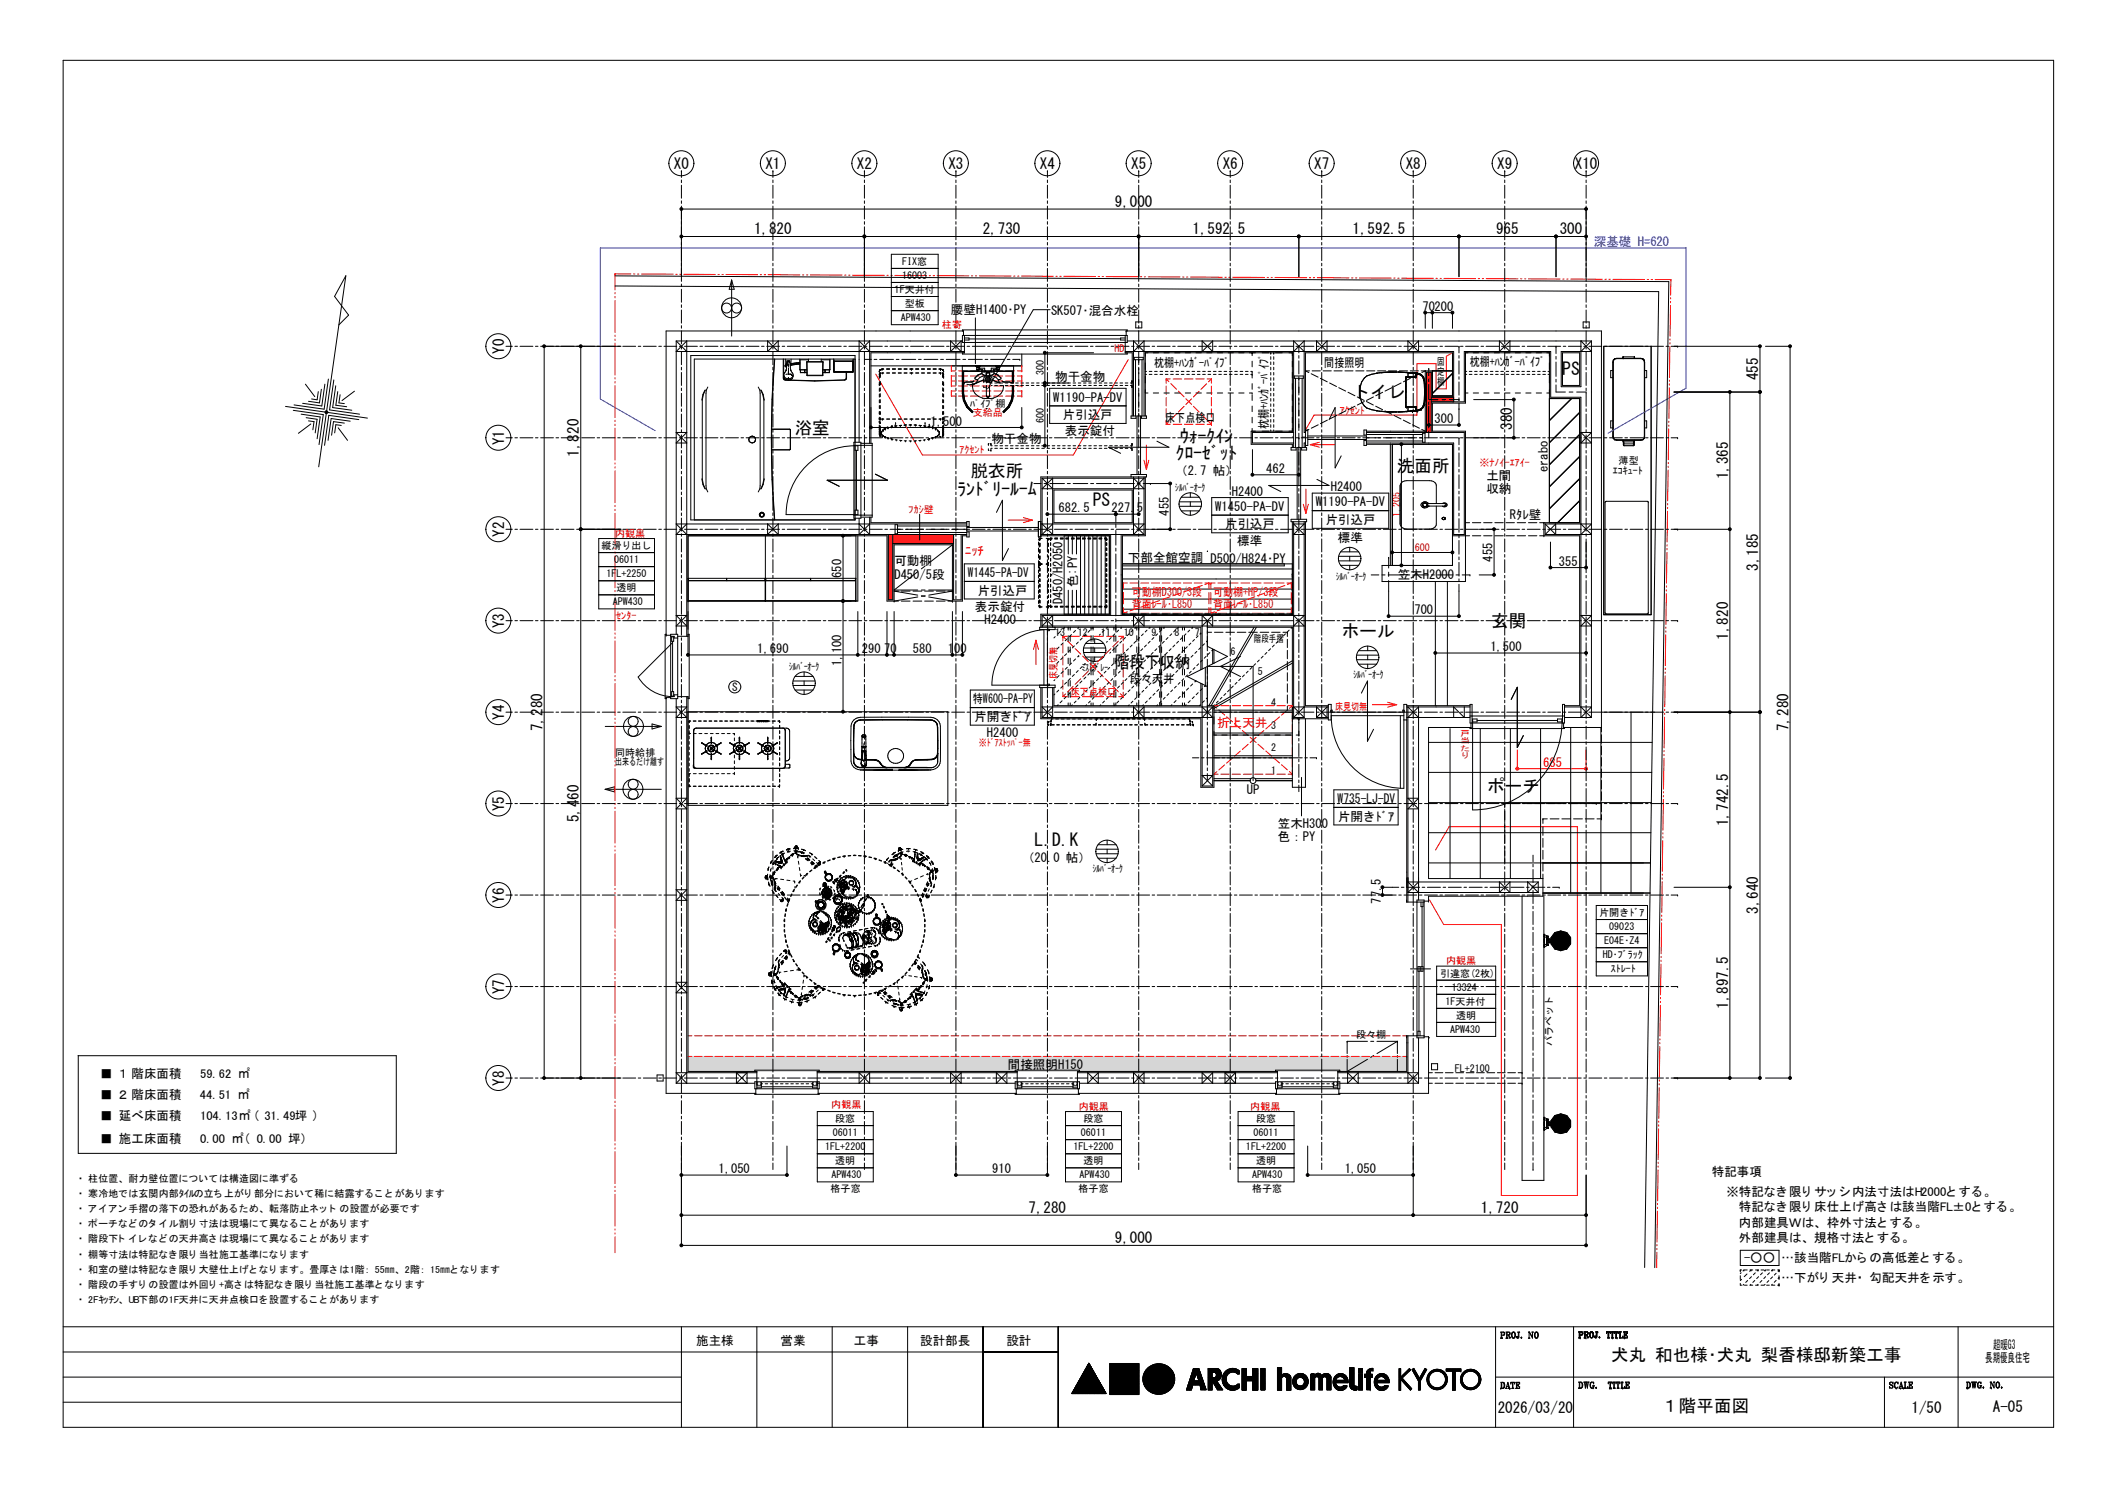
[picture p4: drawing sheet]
<svg xmlns="http://www.w3.org/2000/svg" width="420mm" height="297mm" viewBox="0 0 420 297" stroke-linecap="round" stroke-linejoin="round" font-family="sans-serif">
<defs><g id="words">
<g font-size="3.5">
<text x="310.8" y="74.7">PS</text>
<text x="269.1" y="79.2">トイレ</text>
<text x="158.1" y="86.4">浴室</text>
<text x="234.8" y="87.9">ｳｫｰｸｲﾝ</text>
<text x="193.1" y="94.8">脱衣所</text>
<text x="233.9" y="91.4">ｸﾛｰｾﾞｯﾄ</text>
<text x="277.9" y="93.9">洗面所</text>
<text x="190.5" y="98.4">ﾗﾝﾄﾞﾘｰﾙｰﾑ</text>
<text x="217.4" y="100.6">PS</text>
<text x="296.7" y="124.8">玄関</text>
<text x="267" y="126.7">ホール</text>
<text x="221.8" y="132.9">階段下収納</text>
<text x="295.9" y="157.5">ポーチ</text>
<text x="205.8" y="168.4">L.D.K</text>
<text x="320.5" y="270.7">犬丸 和也様･犬丸 梨香様邸新築工事</text>
<text x="330.5" y="280.9">１階平面図</text>
</g>
<g font-size="3">
<text x="134.1" y="33.6">X0</text>
<text x="152.3" y="33.6">X1</text>
<text x="170.5" y="33.6">X2</text>
<text x="188.7" y="33.6">X3</text>
<text x="206.9" y="33.6">X4</text>
<text x="225.1" y="33.6">X5</text>
<text x="243.2" y="33.6">X6</text>
<text x="261.4" y="33.6">X7</text>
<text x="279.6" y="33.6">X8</text>
<text x="297.8" y="33.6">X9</text>
<text x="313.3" y="33.6">X10</text>
<text x="221.8" y="41.2">9,000</text>
<text x="150" y="46.6">1,820</text>
<text x="195.5" y="46.6">2,730</text>
<text x="237.2" y="46.6">1,592.5</text>
<text x="269.1" y="46.6">1,592.5</text>
<text x="297.7" y="46.6">965</text>
<text x="310.3" y="46.6">300</text>
<text x="100.3" y="70.4" transform="rotate(-90 100.3 70.4)">Y0</text>
<text x="349.8" y="75.7" transform="rotate(-90 349.8 75.7)">455</text>
<text x="100.3" y="88.6" transform="rotate(-90 100.3 88.6)">Y1</text>
<text x="300.8" y="85.5" transform="rotate(-90 300.8 85.5)">380</text>
<text x="115.2" y="90.8" transform="rotate(-90 115.2 90.8)">1,820</text>
<text x="343.8" y="95.4" transform="rotate(-90 343.8 95.4)">1,365</text>
<text x="100.3" y="106.8" transform="rotate(-90 100.3 106.8)">Y2</text>
<text x="349.8" y="113.6" transform="rotate(-90 349.8 113.6)">3,185</text>
<text x="100.3" y="125" transform="rotate(-90 100.3 125)">Y3</text>
<text x="343.8" y="127.3" transform="rotate(-90 343.8 127.3)">1,820</text>
<text x="100.3" y="143.2" transform="rotate(-90 100.3 143.2)">Y4</text>
<text x="107.9" y="145.4" transform="rotate(-90 107.9 145.4)">7,280</text>
<text x="355.8" y="145.4" transform="rotate(-90 355.8 145.4)">7,280</text>
<text x="100.3" y="161.4" transform="rotate(-90 100.3 161.4)">Y5</text>
<text x="115.2" y="163.6" transform="rotate(-90 115.2 163.6)">5,460</text>
<text x="343.8" y="164.4" transform="rotate(-90 343.8 164.4)">1,742.5</text>
<text x="100.3" y="179.6" transform="rotate(-90 100.3 179.6)">Y6</text>
<text x="349.8" y="181.8" transform="rotate(-90 349.8 181.8)">3,640</text>
<text x="100.3" y="197.8" transform="rotate(-90 100.3 197.8)">Y7</text>
<text x="343.8" y="200.7" transform="rotate(-90 343.8 200.7)">1,897.5</text>
<text x="100.3" y="216" transform="rotate(-90 100.3 216)">Y8</text>
<text x="204.6" y="241.4">7,280</text>
<text x="294.6" y="241.4">1,720</text>
<text x="221.8" y="247.4">9,000</text>
<text x="298" y="281">2026/03/20</text>
<text x="380.3" y="281">1/50</text>
<text x="396.5" y="280.9">A-05</text>
</g>
<text font-size="2.5" fill="#00f" x="317.1" y="48.9">深基礎 H=620</text>
<g font-size="2.5">
<text x="189.2" y="62.5">腰壁H1400･PY</text>
<text x="209.1" y="62.6">SK507･混合水栓</text>
<text x="283" y="61.8">70200</text>
<text x="209.9" y="75.8">物干金物</text>
<text x="229.6" y="73.1">枕棚+ﾊﾝｶﾞ-ﾊﾟｲﾌﾟ</text>
<text x="263.5" y="72.9">間接照明</text>
<text x="292.4" y="72.9">枕棚+ﾊﾝｶﾞ-ﾊﾟｲﾌﾟ</text>
<text x="209.5" y="79.9">W1190-PA-DV</text>
<text x="211.4" y="83.4">片引込戸</text>
<text x="231.8" y="83.9">床下点検口</text>
<text x="185.1" y="84.7">1,500</text>
<text x="197.2" y="88.2">物干金物</text>
<text x="211.8" y="86.6">表示錠付</text>
<text x="252.3" y="85.4" transform="rotate(-90 252.3 85.4)">枕棚+ﾊﾝｶﾞ-ﾊﾟｲﾌﾟ</text>
<text x="285.4" y="84.2">300</text>
<text x="233.8" y="94.5">（2.7 帖）</text>
<text x="251.9" y="94.1">462</text>
<text x="295.7" y="95.5">土間</text>
<text x="307.9" y="94" transform="rotate(-90 307.9 94)">erabo</text>
<text x="210.6" y="101.9">682.5</text>
<text x="221.1" y="101.9">227.5</text>
<text x="241.8" y="101.6">W1450-PA-DV</text>
<text x="245.1" y="98.7">H2400</text>
<text x="261.8" y="100.7">W1190-PA-DV</text>
<text x="264.7" y="97.7">H2400</text>
<text x="295.7" y="98">収納</text>
<text x="232.5" y="102.6" transform="rotate(-90 232.5 102.6)">455</text>
<text x="243.7" y="105.1">片引込戸</text>
<text x="263.7" y="104.2">片引込戸</text>
<text x="266.2" y="107.7">標準</text>
<text x="300.4" y="103.3">Rﾀﾚ壁</text>
<text x="177.9" y="112.4">可動棚</text>
<text x="224.4" y="111.9">下部全館空調 D500/H824･PY</text>
<text x="246.1" y="108.4">標準</text>
<text x="296.9" y="111.7" transform="rotate(-90 296.9 111.7)">455</text>
<text x="310.1" y="112.6">355</text>
<text x="167.4" y="115" transform="rotate(-90 167.4 115)">650</text>
<text x="177.9" y="115.2">D450/5段</text>
<text x="192.5" y="114.8">W1445-PA-DV</text>
<text x="194.4" y="118.3">片引込戸</text>
<text x="214.3" y="116.8" transform="rotate(-90 214.3 116.8)">色:PY</text>
<text x="278.1" y="115.1">笠木H2000</text>
<text x="194" y="121.6">表示錠付</text>
<text x="195.9" y="124.2">H2400</text>
<text x="211.4" y="120.2" transform="rotate(-90 211.4 120.2)">D450/H2050</text>
<text x="281.4" y="122.2">700</text>
<text x="150.6" y="129.9">1,690</text>
<text x="171.5" y="129.9">290</text>
<text x="175.9" y="129.9">70</text>
<text x="181.6" y="129.9">580</text>
<text x="188.6" y="129.9">100</text>
<text x="296.5" y="129.6">1,500</text>
<text x="167.4" y="132.5" transform="rotate(-90 167.4 132.5)">1,100</text>
<text x="224.8" y="135.8">段々天井</text>
<text x="193.6" y="139.9">特W600-PA-PY</text>
<text x="193.8" y="143.4">片開きﾄﾞｱ</text>
<text x="196.3" y="146.6">H2400</text>
<text x="248" y="158.1">UP</text>
<text x="266.1" y="159.8">W735-LJ-DV</text>
<text x="254.2" y="164.8">笠木H300</text>
<text x="254.2" y="167.3">色：PY</text>
<text x="266.1" y="163.3">片開きﾄﾞｱ</text>
<text x="203.3" y="171.5">（20.0 帖）</text>
<text x="274.7" y="179.8" transform="rotate(-90 274.7 179.8)">77.5</text>
<text x="19.9" y="214.5">■ １ 階床面積</text>
<text x="39.8" y="214.6">59. 62 ㎡</text>
<text x="200.5" y="212.7">間接照明H150</text>
<text x="19.9" y="218.7">■ ２ 階床面積</text>
<text x="39.8" y="218.7">44. 51 ㎡</text>
<text x="19.9" y="222.9">■ 延べ床面積</text>
<text x="19.9" y="227.3">■ 施工床面積</text>
<text x="39.8" y="227.3">0. 00 ㎡（ 0. 00 坪）</text>
<text x="39.8" y="222.9">104. 13㎡ （ 31. 49坪 ）</text>
<text x="142.9" y="233.4">1,050</text>
<text x="197.4" y="233.4">910</text>
<text x="267.5" y="233.4">1,050</text>
<text x="340.5" y="233.9">特記事項</text>
<text x="343.4" y="237.9">※特記なき限り サッ シ内法寸法はH2000と する。</text>
<text x="345.9" y="244.1">内部建具Ｗは、 枠外寸法と する。</text>
<text x="345.9" y="240.9">特記なき限り 床仕上げ高さ は該当階FL±0と する。</text>
<text x="345.9" y="247.1">外部建具は、 規格寸法と する。</text>
<text x="347" y="251.1">-○○</text>
<text x="354.4" y="251.2">…該当階FLから の高低差と する。</text>
<text x="354.4" y="255.1">…下がり 天井・ 勾配天井を示す。</text>
<text x="138.5" y="267.7">施主様</text>
<text x="155.3" y="267.7">営業</text>
<text x="169.9" y="267.7">工事</text>
<text x="183.1" y="267.7">設計部長</text>
<text x="200.2" y="267.7">設計</text>
<text x="396.5" y="268.4">超暖G3</text>
<text x="394.9" y="270.9">長期優良住宅</text>
</g>
<g font-size="2.5" fill="#f00">
<text x="192" y="110.5">ﾆｯﾁ</text>
<text x="242.2" y="144.5">折上天井</text>
<text x="307" y="152.7">685</text>
</g>
<g font-size="2.3" fill="#f00">
<text x="225.2" y="118.5">可動棚D300/3段</text>
<text x="241.3" y="118.5">可動棚+HP/3段</text>
<text x="225.2" y="120.9">背面ﾚｰﾙ･L850</text>
<text x="241.3" y="120.9">背面ﾚｰﾙ･L850</text>
</g>
<text font-size="2.2" x="145.7" y="137.5">S</text>
<g font-size="2">
<text x="179.5" y="52.7">FIX窓</text>
<text x="178" y="58.3">1F天井付</text>
<text x="179.5" y="55.5">16003</text>
<text x="179.2" y="63.8">APW430</text>
<text x="180" y="61">型板</text>
<text x="207.6" y="74.7" transform="rotate(-90 207.6 74.7)">300</text>
<text x="285.9" y="72.6">固</text>
<text x="285.9" y="74.6">定</text>
<text x="285.9" y="76.6">棚</text>
<text x="193" y="80.9">ﾊﾟｲﾌﾟ棚</text>
<text x="207.6" y="84.2" transform="rotate(-90 207.6 84.2)">600</text>
<text x="320.8" y="94.4">ｴｺｷｭｰﾄ</text>
<text x="322" y="92.3">薄型</text>
<text x="233.8" y="97.7">ｼﾙﾊﾞｰｵｰｸ</text>
<text x="119.6" y="109.3">縦滑り出し</text>
<text x="122.2" y="112.1">06011</text>
<text x="120.7" y="114.9">1FL+2250</text>
<text x="122.6" y="117.6">透明</text>
<text x="265.8" y="115.3">ｼﾙﾊﾞｰｵｰｸ</text>
<text x="121.9" y="120.4">APW430</text>
<text x="209.9" y="126.6">13</text>
<text x="214.4" y="126.6">12</text>
<text x="219" y="126.6">11</text>
<text x="223.6" y="126.6">10</text>
<text x="229.1" y="126.6">9</text>
<text x="233.6" y="126.6">8</text>
<text x="237.7" y="126.6">7</text>
<text x="244.8" y="130.4">6</text>
<text x="249.5" y="127.8">階段手摺</text>
<text x="157" y="133.3">ｼﾙﾊﾞｰｵｰｸ</text>
<text x="215.2" y="133.4">ﾐｽﾄｸﾞﾚｰ</text>
<text x="250.2" y="134.3">5</text>
<text x="269.3" y="134.9">ｼﾙﾊﾞｰｵｰｸ</text>
<text x="252.9" y="140.4">4</text>
<text x="252.9" y="149.5">2</text>
<text x="252.9" y="144.9">3</text>
<text x="122.4" y="152.3">出来るだけ離す</text>
<text x="122.4" y="150.4">同時給排</text>
<text x="252.9" y="154">1</text>
<text x="217.4" y="173.5">ｼﾙﾊﾞｰｵｰｸ</text>
<text x="318.1" y="182.3">片開きﾄﾞｱ</text>
<text x="320.2" y="185.1">09023</text>
<text x="318.8" y="190.6">HD･ﾌﾞﾗｯｸ</text>
<text x="319.2" y="187.9">E04E･Z4</text>
<text x="286.5" y="194.3">引違窓(2枚)</text>
<text x="288.8" y="197.1">13324</text>
<text x="320.4" y="193.4">ｽﾄﾚｰﾄ</text>
<text x="287.5" y="199.9">1F天井付</text>
<text x="289.7" y="202.6">透明</text>
<text x="269.8" y="206.6">段々棚</text>
<text x="288.5" y="205.5">APW430</text>
<text x="308.9" y="208.1" transform="rotate(-90 308.9 208.1)">パラペット</text>
<text x="289.4" y="213.3">FL+2100</text>
<text x="165.7" y="226.1">06011</text>
<text x="166.2" y="223.3">段窓</text>
<text x="215" y="226.1">06011</text>
<text x="215.5" y="223.3">段窓</text>
<text x="249.4" y="226.1">06011</text>
<text x="249.9" y="223.3">段窓</text>
<text x="164.2" y="228.9">1FL+2200</text>
<text x="166.2" y="231.6">透明</text>
<text x="213.5" y="228.9">1FL+2200</text>
<text x="215.5" y="231.6">透明</text>
<text x="247.9" y="228.9">1FL+2200</text>
<text x="249.9" y="231.6">透明</text>
<text x="15.6" y="238.2">・ 寒冷地では玄関内部ﾀｲﾙの立ち上がり 部分において稀に結露するこ と があり ます</text>
<text x="15.6" y="235.2">・ 柱位置、 耐力壁位置については構造図に準ずる</text>
<text x="165.2" y="237.1">格子窓</text>
<text x="165.4" y="234.4">APW430</text>
<text x="214.6" y="237.1">格子窓</text>
<text x="214.8" y="234.4">APW430</text>
<text x="249.1" y="237.1">格子窓</text>
<text x="249.1" y="234.4">APW430</text>
<text x="15.6" y="241.2">・ アイ アン手摺の落下の恐れがあるため、 転落防止ネッ ト の設置が必要です</text>
<text x="15.6" y="244.2">・ ポーチなどのタ イ ル割り 寸法は現場にて異なるこ と があり ます</text>
<text x="15.6" y="247.2">・ 階段下ト イ レなどの天井高さ は現場にて異なるこ と があり ます</text>
<text x="15.6" y="250.2">・ 棚等寸法は特記なき 限り 当社施工基準になり ます</text>
<text x="15.6" y="253.2">・ 和室の壁は特記なき 限り 大壁仕上げと なり ます。 畳厚さ は1階： 55㎜、 2階： 15㎜と なり ます</text>
<text x="15.6" y="256.2">・ 階段の手すり の設置は外回り +高さ は特記なき限り 当社施工基準と なり ます</text>
<text x="15.6" y="259.2">・ 2Fｷｯﾁﾝ、 UB下部の1F天井に天井点検口を設置するこ と があり ます</text>
</g>
<g font-size="2" fill="#f00">
<text x="187.4" y="65.3">柱寄</text>
<text x="221.7" y="70.1">HD</text>
<text x="193.5" y="82.8">支給品</text>
<text x="266.5" y="82.4">ｱｸｾﾝﾄ</text>
<text x="190.9" y="90.1">ｱｸｾﾝﾄ</text>
<text x="294.3" y="92.8">※ﾅﾉｲｰｴｱｲｰ</text>
<text x="122.4" y="106.7">内観黒</text>
<text x="180.8" y="102.2">ﾌｶｼ壁</text>
<text x="278.5" y="102.9" transform="rotate(-90 278.5 102.9)">1,205</text>
<text x="281.4" y="109.6">600</text>
<text x="122.6" y="123.1">ｾﾝﾀｰ</text>
<text x="210.2" y="135" transform="rotate(-90 210.2 135)">床見切無</text>
<text x="213.1" y="138.2">床下点検口</text>
<text x="265.6" y="141.3">床見切無</text>
<text x="194.7" y="148.5">※ﾄﾞｱｽﾄｯﾊﾟｰ無</text>
<text x="287.7" y="191.8">内観黒</text>
<text x="165.4" y="220.4">内観黒</text>
<text x="214.6" y="220.7">内観黒</text>
<text x="248.7" y="220.8">内観黒</text>
</g>
<g font-size="1.5" fill="#f00">
<text x="290.5" y="146.4">戸</text>
<text x="290.5" y="147.9">当</text>
<text x="290.5" y="149.4">た</text>
<text x="290.5" y="150.9">り</text>
</g>
</g></defs>
<path d="M284.7 79.9v6.1h-.9z" fill="#f00"/>
<path d="M284.7 79.9v6.1h-.9z" fill="none" stroke="#f00" stroke-width=".2"/>
<path d="M284.7 79h4.5v.9z" fill="#f00"/>
<path d="M284.7 79h4.5v.9z" fill="none" stroke="#f00" stroke-width=".2"/>
<path d="M283.8 74h.9l-.9 12z" fill="#f00"/>
<path d="M283.8 74h.9l-.9 12z" fill="none" stroke="#f00" stroke-width=".2"/>
<path d="M284.7 74v5.9l-.9 6.1z" fill="#f00"/>
<path d="M284.7 74v5.9l-.9 6.1z" fill="none" stroke="#f00" stroke-width=".2"/>
<path d="M284.7 79l4.5 .9h-4.5z" fill="#f00"/>
<path d="M284.7 79l4.5 .9h-4.5z" fill="none" stroke="#f00" stroke-width=".2"/>
<path d="M177.6 106.3h12.1v1.8h-12.1z" fill-rule="evenodd" fill="#f00"/>
<path d="M177.6 106.3h12.1v1.8h-12.1z" fill="none" stroke="#f00" stroke-width=".2"/>
<path d="M176.7 106.3h.9v13h-.9z" fill-rule="evenodd" fill="#f00"/>
<path d="M176.7 106.3h.9v13h-.9z" fill="none" stroke="#f00" stroke-width=".2"/>
<path d="M136.9 210.2h143v3h-143z" fill-rule="evenodd" fill="#d6d6d6"/>
<path d="M136.9 210.2h143v3h-143z" fill="none" stroke="#d6d6d6" stroke-width=".2"/>
<g fill="none" stroke="#000" stroke-width=".2">
<path d="M12.6 12h395.9v272h-395.9zM145.6 55.7l.5 1.9h-1zM145.6 55.7v11.2M283.5 65.3v-3.1h5.5v3.1M284.7 79.9h6.6M284.7 79h4.5M285 62.2v3.1M319.1 68.9h9.4v53.4h-9.4zM320.9 73.7h-.5v1.4h.5M320.9 71.6h.1M321 71.6l-.1 15.2M321.2 71.4h5.6"/>
<path d="M321.2 71.4h.1M321.2 71.4l-.2 .2M322.9 71h.1M322.9 71.2h.1M322.9 71v.3M322.9 71h2.3M322.9 71.2v.1M325.1 71.2v.1M325.2 71l-.1 .3M325.2 71.2l-.1 .1M325.2 71.2h.1M325.2 71h.1"/>
<path d="M326.8 71.4h.1M326.8 71.4l.3 .2M327 71.7v15.5M327 71.7l-.2-.3h-.4h-4.8h-.3l-.3 .3-.1 .4 .1 15.1 .3 .2 .3 .1h4.8l.4-.1 .2-.2M327.1 71.6l.1 .5-.1 15.1M327.2 72.1l-.1 15.1M327.2 73.7h.4v1.4h-.4M283.8 86v-12h.9v12M284.2 80.8v3.8h6v-3.3M319.4 99.8l8.3-.1 .2 .2v22.1l-.1 .1h-8.3l-.2-.1zM320.9 83.7h-.5v1.4h.5M320.9 86.8v.4"/>
<path d="M320.9 87.2l.3 .3M321.2 87.5h5.6M321.2 87.5h.1M322.9 87.6v.2M322.9 87.8h.1M322.9 87.8h2.3M322.9 87.6l.1 1M322.9 88.1l.3 .1 1.9-.1M323 87.8v.8M323 88.6v.1M323 88.5h2M323 88.7h2"/>
<path d="M323 87.8v.9M325 87.8v.9M325.1 87.8v.8M325.1 88.6l-.1 .1M325.2 87.6v.2M325.2 87.7v.1M326.8 87.5h.1M327.1 87.2h.1M327.1 87.2l-.3 .3M327.2 83.7h.4v1.4h-.4M167.7 119.6h1.6M169.3 106.6h-1.6v35"/>
<path d="M170.7 106.6v13l-.4-.1M176.5 106.6v13h2.2M176.7 106.3v13h.9v-13M177.6 108.1h12.1M177.9 119.6h.1M177.9 108.4v11.2M178.7 117.6h-.8l4.7 .8M179.3 119.6h1.7M179.3 117.6h1.7M181.6 119.6h1.8M181.6 117.6h1.8M182.6 113.7l-4.7 3.7h4.7"/>
<path d="M182.6 118.8l-4.7 .8M183 102.3v5.1M183.3 117.4h.7M183.3 118.5l.7 .1M183.9 119.6h1.8M183.9 117.6h1.8M184 112.6l-.7 .6M184.1 118.5l-.8 .1M184.8 117.4h4.7M184.8 118.8l4.7 .8M186.3 119.6h1.7M186.3 117.6h1.7"/>
<path d="M188.6 119.6h.9M188.6 117.6h.9M189.5 108.4h.1M189.5 117.4h.1M189.5 119.6h.1M189.5 117.6h.1M189.5 108.4l-4.7 3.7M189.5 117.6l-4.7 .8M191.2 106.3v13M223.3 113.2h33.8M223.3 119.2h33.8M223.3 117.2h33.8"/>
<path d="M223.3 115.2h33.8M276.3 117.6v5h13.9v-5M294.3 105.3h2.9v9.1h-2.9M308.5 107.8v5.1h7v-5.1M136.9 121.7v8.6h54.6v-8.6M170.7 121.7v8.6M176.5 121.7v8.6M177.9 121.7v8.6M189.5 121.7v8.6M223.3 121.2h33.8M230.9 124.8v15.6M285.5 129.9h30"/>
<path d="M120.4 157l1.8-.5v1zM120.4 157h11.2M120.4 144.5h11.2M129.7 144l1.9 .5-1.9 .5zM258.9 154.7v7.6M15.6 210h.1M15.6 210h63.2v19.5h-63.2zM268 207.2h.1M268 207.2h4M268 210.8v2.4l4-2.4M268 207.2v2.4M268 210v.4"/>
<path d="M272.7 207.2h.6M273.3 210l-.6 .4M273.9 207.2h4.1M278 207.2h.1M278 207.2l-4.1 2.4M278 207.2v2.4M278 210v.4M278 210.8v2.4M284.2 215.5h.8M284.2 213.4h.8M285.5 215.5h1.5M285.5 213.4h1.5"/>
<path d="M287.5 215.5h1.6M287.5 213.4h1.6M289.6 215.5h1.6M289.6 213.4h1.6M291.7 215.5h1.5M291.7 213.4h1.5M293.7 215.5h1.6M293.7 213.4h1.6M295.8 215.5h1.6M295.8 213.4h1.6M297.9 215.5h1.5M297.9 213.4h1.5"/>
<path d="M299.9 215.5h1.6M299.9 213.4h1.6M302 215.5h.8M302 213.4h.8M302.8 215.5h.1M302.8 213.4h.1M135.6 228v5.8h21v-5.8M190.2 228v5.8h18.2v-5.8M260.1 228v5.8h21v-5.8M12.6 264h395.9M12.6 274h123M12.6 279h123"/>
<path d="M12.6 269h198M135.6 264v20M150.6 264v20M165.6 264v20M180.6 264v20M195.6 264v20M210.6 264v20M213.8 276.2l3.8-3.2-3.8 3.3M214.5 277.3l3.7-3.2-3.6 3.2M215 277.3l3.4-2.9-3.3 2.9M215.2 273.7l1.9-1.6-2 1.7M215.7 272.9l1.2-1.1-1.3 1.2"/>
<path d="M216.6 271.3l-.1 .1M216.6 271.2l3.4 6.1h-6.8zM216.7 271.3l-.2 .2M216.7 271.4l-.3 .2M216.7 271.4l-.4 .3M216.7 271.4l-.5 .5M216.8 271.5l-.6 .5M216.8 277.3l2.2-1.9-2.1 1.9M216.8 271.5l-.7 .6M216.8 271.6l-.8 .6M216.8 271.6l-.8 .8M216.9 271.7l-1 .8"/>
<path d="M216.9 271.7l-1.1 .9M216.9 271.7l-1.1 1M217 271.9l-1.5 1.2M217 271.9l-1.5 1.3M217 271.9l-1.6 1.4M217.1 272l-1.7 1.5M217.1 272l-1.8 1.6M217.1 272.2l-2 1.8M217.2 272.2l-2.2 1.9M217.2 272.2l-2.3 2M217.2 272.3l-2.3 2M217.2 272.3l-2.4 2.1"/>
<path d="M217.3 272.4l-2.6 2.2M217.3 272.4l-2.6 2.3M217.3 272.5l-2.7 2.3M217.3 272.5l-2.8 2.5M217.4 272.5l-3 2.6M217.4 272.6l-3 2.6M217.4 272.6l-3.1 2.7M217.4 272.7l-3.2 2.7M217.5 272.7l-3.3 2.9M217.5 272.8l-3.4 2.9M217.5 272.8l-3.5 3M217.5 272.8l-3.5 3.1"/>
<path d="M217.6 272.9l-3.7 3.2M217.6 273l-3.9 3.4M217.6 273l-4 3.5M217.7 273.1l-4.1 3.6M217.7 273.1l-4.2 3.7M217.7 277.3l1.6-1.4-1.5 1.4M217.7 273.2l-4.3 3.7M217.8 273.2l-4.5 3.9M217.8 273.3l-4.5 3.9M217.8 273.3l-4.6 4M217.8 273.3l-4.5 4M217.8 273.4l-4.4 3.9"/>
<path d="M217.9 273.4l-4.4 3.9M217.9 273.5l-4.4 3.8M217.9 273.5l-4.3 3.8M217.9 273.6l-4.2 3.7M218 273.6l-4.2 3.7M218 273.7l-4.1 3.6M218 273.7l-4 3.6M218 273.8l-4 3.5M218.1 273.8l-4 3.5M218.1 273.9l-3.8 3.4M218.2 273.9l-3.9 3.4M218.2 274l-3.8 3.3"/>
<path d="M218.2 274l-3.7 3.3M218.3 274.2l-3.6 3.1M218.3 274.2l-3.5 3.1M218.3 274.3l-3.4 3M218.4 274.3l-3.4 3M218.4 274.4l-3.2 2.9M218.5 274.5l-3.2 2.8M218.5 274.6l-3.1 2.7M218.5 274.6l-3 2.7M218.6 274.7l-3 2.6M218.6 274.7l-2.9 2.6M218.6 274.8l-2.8 2.5"/>
<path d="M218.7 274.8l-2.9 2.5M218.7 274.8l-2.8 2.5M218.7 274.9l-2.7 2.4M218.7 274.9l-2.6 2.4M218.7 277.3l.9-.8-.8 .8M218.7 275l-2.6 2.3M218.8 275l-2.6 2.3M218.8 275.1l-2.5 2.2M218.8 275.1l-2.4 2.2M218.9 275.2l-2.4 2.1M218.9 275.2l-2.3 2.1M218.9 275.3l-2.2 2"/>
<path d="M219 275.4l-2.1 1.9M219 275.5l-2 1.8M219.1 275.5l-2 1.8M219.1 275.6l-1.9 1.7M219.1 275.7l-1.8 1.6M219.1 275.7l-1.7 1.6M219.2 277.3l.6-.5-.5 .5M219.2 275.7l-1.8 1.6M219.2 275.8l-1.7 1.5M219.2 275.8l-1.6 1.5M219.3 275.9l-1.6 1.4M219.3 276l-1.4 1.3"/>
<path d="M219.4 276l-1.5 1.3M219.4 276.1l-1.4 1.2M219.4 276.1l-1.3 1.2M219.4 276.2l-1.2 1.1M219.5 276.2l-1.2 1.1M219.5 276.3l-1.1 1M219.6 276.4l-1.1 .9M219.6 276.4l-1 .9M219.6 276.5l-.9 .8M219.7 276.6l-.8 .7M219.7 276.6l-.7 .7M219.7 276.7l-.7 .6"/>
<path d="M219.7 276.7l-.6 .6M219.8 276.8l-.5 .5M219.8 276.9l-.4 .4M219.8 276.9l-.3 .4M219.9 277l-.3 .3M219.9 277.1l-.2 .2M220 277.1l-.2 .2M220 277.2l-.1 .1M220 277.2v.1M220.8 271.3h5.8v6.2h-5.8M220.8 271.3v6.2M220.8 271.3h.1"/>
<path d="M220.9 271.3l-.1 .1M221 277.5l5.6-4.8-5.5 4.8M221 271.3l-.2 .1M221.1 271.3l-.3 .2M221.2 271.3l-.4 .3M221.3 271.3l-.5 .4M221.4 271.3l-.6 .5M221.5 271.3l-.7 .6M221.6 271.3l-.8 .6M221.6 271.3l-.8 .7M221.7 271.3l-.9 .8M221.8 271.3l-1 .8"/>
<path d="M221.9 271.3l-1.1 .9M222 271.3l-1.2 1M222.1 271.3l-1.3 1.1M222.2 271.3l-1.4 1.1M222.2 271.3l-1.4 1.2M222.3 271.3l-1.5 1.2M222.4 271.3l-1.6 1.3M222.4 271.3l-1.6 1.4M222.5 271.3l-1.7 1.4M222.6 271.3l-1.8 1.5M222.7 271.3l-1.9 1.6M222.8 271.3l-2 1.7"/>
<path d="M222.9 271.3l-2.1 1.7M222.9 271.3l-2.1 1.8M223 271.3l-2.2 1.9M223.1 271.3l-2.3 1.9M223.2 271.3l-2.4 2M223.2 271.3l-2.4 2.1M223.3 271.3l-2.5 2.1M223.4 271.3l-2.6 2.2M223.4 271.3l-2.6 2.3M223.5 271.3l-2.7 2.3M223.6 271.3l-2.8 2.4M223.7 271.3l-2.9 2.4"/>
<path d="M223.7 271.3l-2.9 2.5M223.8 271.3l-3 2.6M223.9 271.3l-3.1 2.6M224 271.3l-3.2 2.7M224 271.3l-3.2 2.8M224.1 271.3l-3.3 2.8M224.2 271.3l-3.4 2.9M224.2 271.3l-3.4 3M224.3 271.3l-3.5 3M224.4 271.3l-3.6 3.1M224.5 271.3l-3.7 3.1M224.5 271.3l-3.7 3.2"/>
<path d="M224.6 271.3l-3.8 3.3M224.7 271.3l-3.9 3.3M224.8 271.3l-4 3.4M224.8 271.3l-4 3.5M224.9 271.3l-4.1 3.5M225 271.3l-4.2 3.6M225.1 271.3l-4.3 3.7M225.2 271.3l-4.4 3.8M225.3 271.3l-4.5 3.8M225.3 271.3l-4.5 3.9M225.4 271.3l-4.6 4M225.5 271.3l-4.7 4"/>
<path d="M225.6 271.3l-4.8 4.1M225.7 271.3l-4.9 4.2M225.8 271.3l-5 4.3M225.9 271.3l-5.1 4.4M226 271.3l-5.2 4.5M226.1 271.3l-5.3 4.5M226.1 271.3l-5.3 4.6M226.2 271.3l-5.4 4.6M226.3 271.3l-5.5 4.7M226.3 271.3l-5.5 4.8M226.4 271.3l-5.6 4.8M226.5 271.3l-5.7 4.9"/>
<path d="M226.6 277.4l-.1 .1M226.6 277.3l-.2 .2M226.6 277.2l-.3 .3M226.6 277.2l-.4 .3M226.6 277.1l-.5 .4M226.6 277l-.5 .5M226.6 277l-.6 .5M226.6 276.9l-.7 .6M226.6 276.8l-.7 .7M226.6 276.8l-.8 .7M226.6 276.7l-.9 .8M226.6 276.6l-1 .9"/>
<path d="M226.6 276.5l-1.1 1M226.6 276.5l-1.2 1M226.6 276.4l-1.2 1.1M226.6 276.3l-1.3 1.2M226.6 276.3l-1.4 1.2M226.6 276.2l-1.5 1.3M226.6 276.1l-1.5 1.4M226.6 276.1l-1.6 1.4M226.6 276l-1.7 1.5M226.6 275.9l-1.8 1.6M226.6 275.8l-1.9 1.7M226.6 275.8l-2 1.7"/>
<path d="M226.6 275.7l-2.1 1.8M226.6 275.6l-2.1 1.9M226.6 275.6l-2.2 1.9M226.6 275.5l-2.3 2M226.6 275.4l-2.4 2.1M226.6 275.3l-2.5 2.2M226.6 275.3l-2.6 2.2M226.6 275.2l-2.6 2.3M226.6 275.1l-2.7 2.4M226.6 275.1l-2.8 2.4M226.6 275l-2.9 2.5M226.6 274.9l-3 2.6"/>
<path d="M226.6 274.8l-3.1 2.7M226.6 274.6l-3.3 2.9M226.6 274.5l-3.4 3M226.6 274.4l-3.5 3.1M226.6 274.4l-3.6 3.1M226.6 274.3l-3.6 3.2M226.6 274.3l-3.7 3.2M226.6 274.2l-3.8 3.3M226.6 274.1l-3.9 3.4M226.6 274l-4 3.5M226.6 273.9l-4.1 3.6M226.6 273.8l-4.2 3.7"/>
<path d="M226.6 273.7l-4.3 3.8M226.6 273.7l-4.4 3.8M226.6 273.6l-4.4 3.9M226.6 273.6l-4.5 3.9M226.6 273.5l-4.6 4M226.6 273.4l-4.7 4.1M226.6 273.2l-4.9 4.3M226.6 273.2l-5 4.3M226.6 273.1l-5 4.4M226.6 273l-5.1 4.5M226.6 273l-5.2 4.5M226.6 272.9l-5.3 4.6"/>
<path d="M226.6 272.8l-5.4 4.7M226.6 272.7l-5.5 4.8M226.6 272.6l-5.7 4.9M226.6 272.5l-5.8 5M226.6 272.4l-5.8 5M226.6 272.4l-5.8 4.9M226.6 272.3l-5.8 5M226.6 272.2l-5.8 5M226.6 272.1l-5.8 5M226.6 272.1l-5.8 4.9M226.6 272l-5.8 5M226.6 271.9l-5.8 5"/>
<path d="M226.6 271.9l-5.8 4.9M226.6 271.8l-5.8 5M226.6 271.7l-5.8 5M226.6 271.6l-5.8 5M226.6 271.5l-5.8 5M226.6 271.4l-5.8 5M226.6 271.4l-5.8 4.9M226.6 271.3l-5.8 5M227.5 275.1l.2 .5M227.5 275.1l4.1-3.6-4.1 3.6M227.6 275.5l4.5-3.8-4.5 3.9M227.7 275.6l.2 .5"/>
<path d="M227.9 276.1l.4 .4M228.3 276.5l.4 .3M228.6 276.8l4.7-4-4.6 4M228.6 271.9l-.4 .4M228.7 276.8l.5 .3M228.9 271.8l-.9 .8M229.1 271.7l-1.3 1M229.2 277.1l.5 .2M229.2 271.6a3 3 0 0 0-1.7 3.5M229.2 271.6l-1.4 1.3M229.4 271.5l-1.7 1.5M229.5 271.5l-1.9 1.6"/>
<path d="M229.6 271.5l-2 1.7M229.7 277.3l.5 .1M229.7 271.4l-2.1 1.9M229.8 271.4l-2.3 2M229.9 271.4l-2.4 2.1M230 271.4l-2.5 2.2M230.1 271.4l-2.7 2.3M230.2 271.4l-2.8 2.3M230.2 277.4h.6M230.3 271.3l-2.9 2.5M230.3 271.3l-1.1 .3M230.3 271.3l.5 .1"/>
<path d="M230.3 271.3l-2.9 2.6M230.4 271.3l-3 2.7M230.5 271.3l-3.1 2.7M230.6 271.3l-3.2 2.9M230.7 271.3l-3.3 2.9M230.8 271.3l-3.4 3M230.8 271.4h.6M230.8 271.4l-3.4 3M230.9 271.4l-3.5 3M231 271.4l-3.6 3.1M231 271.4l-3.6 3.2M231.1 271.4l-3.7 3.2 3.7-3.2"/>
<path d="M231.3 271.4l-3.9 3.4M231.3 277.3l-.5 .1M231.4 271.4l.5 .2M231.4 271.4l-4 3.5M231.4 271.5l-4 3.4M231.5 271.5l-4.1 3.5M231.7 271.5l-4.2 3.8 4.2-3.7M231.8 271.6l-4.3 3.7M231.8 271.6l-4.3 3.8 4.4-3.8M231.9 271.6l.9 .6M231.9 271.7l-4.3 3.7M232 271.7l-4.4 3.8"/>
<path d="M232.1 271.7l-4.4 3.9M232.2 271.8l-4.5 3.9M232.3 271.8l-4.5 4M232.3 276.9l-1 .4M232.4 271.9l-4.6 4M232.5 271.9l-4.7 4.1M232.5 272l-4.6 4 4.6-4M232.6 272l-4.7 4.1M232.6 272.1l-4.6 4M232.7 272.1l-4.7 4.1M232.7 272.1l-4.7 4.1 4.7-4M232.8 272.2l-4.7 4.1"/>
<path d="M232.8 272.2l.3 .4M232.8 272.3l-4.7 4.1M232.8 272.3l-4.6 4.1M232.9 272.3l-4.7 4.1M232.9 272.4l-4.7 4M232.9 272.4l-4.6 4.1M233 272.4l-4.7 4.1M233 276.3l-.7 .6M233 272.5l-4.7 4M233 272.5l-4.6 4.1M233.1 272.5l-4.7 4.1M233.1 272.6l-4.7 4"/>
<path d="M233.1 272.6l-4.6 4.1M233.1 272.6l.3 .5M233.1 276.1l-1 .9M233.2 272.7l-4.7 4 4.7-4M233.2 272.8l-4.6 4M233.2 275.9l-1.3 1.2M233.3 272.9l-4.6 3.9M233.3 272.9l-4.5 4M233.3 275.8l-1.5 1.4M233.4 273l-4.6 3.9M233.4 275.7l-1.1 1.2M233.4 275.7l-1.8 1.5"/>
<path d="M233.4 273.1l-4.5 3.9M233.4 273.1l.2 .5M233.4 273.1l-4.4 3.9M233.4 275.6l-1.9 1.6M233.5 275.5l-2.1 1.8M233.5 273.3l-4.4 3.8M233.5 273.3l-4.3 3.8M233.5 275.4l-2.2 1.9M233.5 273.4l-4.3 3.7 4.3-3.7M233.5 275.3l-2.3 2M233.6 273.5l-4.2 3.7M233.6 273.5l-4.3 3.7"/>
<path d="M233.6 275.2l-.2 .5M233.6 275.2l-2.5 2.1M233.6 273.6l-4.2 3.6M233.6 273.6l.1 .5M233.6 275.1l-2.6 2.3M233.6 273.6l-4.1 3.6 4.1-3.5M233.6 275l-2.7 2.4M233.6 273.8l-4 3.5M233.6 273.7l-4 3.5M233.6 274.9l-2.8 2.5M233.6 273.9l-3.9 3.4M233.6 273.8l-3.9 3.5"/>
<path d="M233.7 274.8l-3 2.6M233.7 274.7l-3.1 2.7M233.7 274l-3.9 3.3M233.7 273.9l-3.9 3.4M233.7 274.7l-.1 .5M233.7 274.1v.6M233.7 274.7l-3.2 2.7M233.7 274.6l-3.2 2.8M233.7 274.5l-3.3 2.9M233.7 274.5l-3.4 2.9M233.7 274.4l-3.4 3M233.7 274.3l-3.5 3.1"/>
<path d="M233.7 274.3l-3.6 3.1M233.7 274.2l-3.6 3.2M233.7 274.2l-3.7 3.1M233.7 274.1l-3.8 3.2M233.7 274l-3.8 3.3M237 276.5h-.1M237.1 276.4l-.2 .1M237.1 276.3l-.3 .2M237.1 276.2l-.4 .3M237.1 276.1l-.4 .4M237.1 276.1l-.5 .4M237.2 276l-.7 .5"/>
<path d="M237.2 275.9l-.8 .6M237.2 275.8l-.8 .7M237.2 275.7l-.9 .8M237.2 275.7l-1 .8M237.3 275.6l-1.2 .9M237.4 272.3h.1M237.4 272.3h1.1M237.4 272.3l-1.4 4.2M237.4 274.7l-1.1 1M237.5 272.3l-.1 .1M237.5 274.6l-1.2 1M237.5 274.7l-1.2 1.1"/>
<path d="M237.5 274.6l-1.1 .9M237.5 274.4l-1.1 1.1M237.6 274.7l-1.3 1.2M237.6 272.3l-.2 .2M237.6 274.4l-1.2 1M237.6 272.3l-.3 .3M237.6 274.3l-1.2 1M237.6 274.7l-1.4 1.3M237.7 274.1l-1.2 1.1M237.7 274.7l-1.5 1.4M237.7 272.3l-.4 .3M237.7 274l-1.2 1"/>
<path d="M237.8 273.9l-1.3 1M237.8 272.3l-.5 .5M237.8 273.8l-1.2 1M237.8 274.7l-1.6 1.5M237.8 273.7l-1.2 1.1M237.8 272.3l-.6 .5M237.9 274.7l-1.8 1.5M237.9 273.5l-1.3 1.2M237.9 272.3l-.7 .6M237.9 274.7l-1.8 1.7M237.9 273.4l-1.2 1.1M238 273.3l-1.3 1.1"/>
<path d="M238 272.3l-.8 .7M238 273.2l.5 1.5h-1.1M238 273.2l-.6 1.5M238 274.7l-1.9 1.7M238 273.2l-1.2 1.1M238.1 272.3l-.9 .8M238.1 274.7l-2.1 1.8M238.1 272.3l-1 .9M238.2 274.7l-2.1 1.8M238.2 272.3l-1.1 1M238.2 274.7l-.9 .8M238.2 273.9l.7-.5-.6 .6"/>
<path d="M238.3 272.3l-1.2 1.1M238.3 274.7l-.9 .8M238.3 272.3l-1.3 1.2M238.4 274.7l-.9 .8M238.4 274.7l-.8 .8M238.4 272.3l-1.4 1.2M238.5 272.3l1.5 4.2h-1.1M238.5 272.3l-1.5 1.3M238.5 272.4l-1.6 1.3M238.5 272.4l-1.6 1.4M238.6 272.5l-1.7 1.5M238.6 272.5l-1.7 1.4"/>
<path d="M238.6 272.5l-1.8 1.6M238.6 272.6l-1.8 1.6M238.6 272.7l-.6 .5M238.6 272.7l-.6 .6M238.7 272.8l-.6 .5M238.7 272.8l-.6 .6M238.7 272.9l-.6 .5M238.7 273l-.6 .5M238.7 272.9l-.6 .6M238.7 275.5h-1.4l-.3 1h-1M238.7 275.5l.2 1M238.7 273l-.6 .6"/>
<path d="M238.8 273.1l-.6 .5 .6-.5M238.8 273.2l-.6 .5M238.8 276l.8-.6-.8 .7M238.8 273.2l-.6 .6M238.8 273.3l-.6 .5M238.9 273.3l-.7 .6M238.9 273.5l-.6 .5M238.9 273.5l-.6 .6M238.9 273.6l-.6 .5M239 273.7l-.7 .5M239 273.7l-.6 .6M239 273.9l-.6 .5"/>
<path d="M239 273.8l-.6 .6M239.1 274l-.7 .5 .7-.5M239.1 274l-.6 .6M239.1 274.1l-.6 .6M239.1 274.2l-.6 .5M239.2 274.2l-1.6 1.3M239.2 274.3l-1.4 1.2M239.2 274.4l-1.3 1.1M239.2 274.4l-1.2 1.1M239.3 274.5l-1.2 1M239.3 274.6l-1.1 .9M239.3 274.6l-1 .9"/>
<path d="M239.3 274.7l-1 .8M239.3 274.7l-.9 .8M239.3 274.8l-.8 .7M239.4 274.8l-.8 .7M239.4 274.9l-.8 .6M239.4 274.9l-.7 .6M239.4 275l-.6 .6 .6-.5M239.4 275l-.7 .5M239.5 275.1l-.7 .6M239.5 275.2l-.7 .6M239.5 275.3l-.7 .6M239.6 275.5l-.8 .6"/>
<path d="M239.6 275.5l-.8 .7M239.6 275.6l-.7 .7M239.7 275.7l-.8 .7 .8-.7M239.7 275.7l-.8 .8M239.7 275.8l-.8 .7M239.7 275.8l-.7 .7M239.7 275.9l-.7 .6M239.7 275.9l-.6 .6M239.8 276l-.6 .5M239.8 276.1l-.5 .4M239.8 276.1l-.4 .4M239.8 276.2l-.3 .3"/>
<path d="M239.9 276.3l-.3 .2M239.9 276.4l-.2 .1M239.9 276.3l-.2 .2M239.9 276.4l-.1 .1M239.9 276.5h.1M240.4 272.3h.1M240.4 276.5h.7M240.4 272.3v4.2M240.4 272.3h1.6M240.5 272.3l-.1 .1M240.6 272.3l-.2 .2M240.7 272.3l-.3 .2"/>
<path d="M240.7 272.3l-.3 .3M240.8 272.3l-.4 .3M240.9 272.3l-.5 .4M240.9 272.3l-.5 .5M241 272.3l-.6 .5M241.1 272.3l-.7 .6M241.1 273.2l-.7 .7M241.1 273v1.1M241.1 273h.7M241.1 276.5h.1M241.1 276.4l-.1 .1M241.1 276.4l-.2 .1"/>
<path d="M241.1 276.3l-.2 .2M241.1 276.2l-.3 .3M241.1 276.2l-.4 .3M241.1 276.1l-.4 .4M241.1 276.1l-.5 .4M241.1 276l-.6 .5M241.1 275.9l-.7 .6M241.1 275.8l-.7 .7M241.1 275.7l-.7 .7M241.1 275.6l-.7 .7M241.1 275.5l-.7 .7M241.1 275.4l-.7 .7"/>
<path d="M241.1 275.3l-.7 .7M241.1 275.2l-.7 .7M241.1 275.1l-.7 .7M241.1 275l-.7 .7M241.1 274.9l-.7 .7M241.1 274.8l-.7 .7M241.1 274l-.7 .7M241.1 273.9l-.7 .7M241.1 273.8l-.7 .7M241.1 273.7l-.7 .7M241.1 273.7l-.7 .6M241.1 273.6l-.7 .7"/>
<path d="M241.1 273.5l-.7 .7M241.1 273.4l-.7 .7M241.1 273.3l-.7 .7M241.1 273.1l-.7 .7M241.2 272.3l-.8 .7M241.2 274.1l-.8 .7M241.3 274.1l-.9 .7M241.3 272.3l-.9 .8M241.3 274.1l-.9 .8M241.4 272.3l-1 .9M241.4 274.1l-1 .9M241.5 274.1l-1.1 .9"/>
<path d="M241.5 272.3l-1.1 1M241.5 274.1l-1.1 1M241.6 275.4l.6-.4-.6 .5M241.6 272.3l-1.2 1M241.6 274.1l-1.2 1.1M241.7 272.3l-1.3 1.1M241.7 274.1l-1.3 1.1M241.7 272.3l-1.3 1.2M241.8 273v.1M241.8 272.3l-1.4 1.2M241.8 273.1l.1 .1M241.8 275.9l.7-.5-.6 .5"/>
<path d="M241.9 272.3l-1.5 1.3M241.9 273.2l.1 .3M241.9 273.3l.8-.7-.8 .7M241.9 272.3l-1.5 1.4M242 273.7l.9-.7-1 .8M242 273.5l-.2 .6h-.7M242 272.3l-1.6 1.4M242 272.3h.2M242.1 274.8l-.6 .5M242.1 272.3l-.9 .7M242.1 274.8l-.6 .6M242.1 274.9l-.6 .5"/>
<path d="M242.2 272.3l-.9 .7M242.2 276.5l.7-.6-.7 .6M242.2 272.3h.1M242.2 276.5h1.1M242.2 276.5l-1.1-1.8v1.8M242.2 275l-.6 .5M242.3 275.1l-.6 .5M242.3 272.3l-.9 .7M242.3 275.2l-.6 .5M242.3 272.3l-.8 .7M242.3 272.3l.3 .3M242.4 275.2l-.6 .6"/>
<path d="M242.4 272.4l-.8 .6M242.4 276.5l.6-.4-.5 .4M242.4 275.3l-.6 .5M242.5 272.4l-.8 .6M242.5 272.4l-.7 .6M242.5 275.4l-.6 .6M242.5 275.5l-.6 .5M242.5 272.5l-.7 .6M242.6 272.5l-.7 .7 .7-.7M242.6 275.5l-.6 .6M242.6 275.6l-.6 .5M242.6 272.6l.1 .1"/>
<path d="M242.6 275.6l-.6 .6M242.6 272.6l-.7 .6M242.7 275.7l-.7 .5M242.7 272.6l-.8 .6M242.7 275.7l-.6 .6M242.7 275.8l-.6 .5M242.7 272.7l.1 .2M242.7 274.3l-.4 .4h-.3l1.3 1.8M242.7 275.8l-.6 .6M242.7 272.7l-.7 .7M242.8 275.8l-.7 .6M242.8 274.3l-.5 .4"/>
<path d="M242.8 272.8l-.8 .6M242.8 272.8l-.8 .7M242.8 275.9l-.6 .5M242.8 272.8l-.8 .8M242.8 272.9l.1 .2M242.8 274.2l-.6 .5M242.8 272.9l-.8 .7M242.9 274l-.8 .7M242.9 276l-.6 .5M242.9 273l-1 .9M242.9 273.1l.1 .2M242.9 276.5l.3-.1-.2 .1"/>
<path d="M242.9 273.9l-1.5 1.3M242.9 273.1l-2.5 2.3M242.9 273.1l-2.5 2.2M242.9 273.2l-2.5 2.3M242.9 273.8l-1.5 1.3M242.9 273.2l-1.7 1.6M243 273.4l-1.8 1.5M243 273.3l-.3 1M243 273.6l-1.6 1.5 1.6-1.4M243 273.6l-1.7 1.4M243 273.5l-1.7 1.5M243 273.5l-1.7 1.4"/>
<path d="M243 273.3l-1.8 1.5M243 276.1l-.4 .4M243 276.2l-.4 .3M243 276.2l-.3 .3M243.1 276.3l-.3 .2M243.1 276.3l-.2 .2M243.2 274.1v.7M243.2 274.8l.1 .4M243.2 276.4l-.1 .1M243.2 276.5h-.1M243.2 276.5h.1M243.3 273.7l-.1 .4"/>
<path d="M243.3 275.2l.1 .3M243.4 275.5l.2 .3M243.6 275.8l.7-.5-.7 .5M243.6 275.8l.3 .3M243.9 276.1l.3 .2M243.9 274.4l-.7 .6M243.9 274.3l.1 .4M243.9 274.6l-.6 .6M243.9 274.4l-.7 .7 .7-.6M243.9 274.3l-.7 .7 .7-.7M243.9 274.2l-.7 .6M243.9 274.1l-.7 .7"/>
<path d="M244 274.7l-.7 .6M244 274l-.8 .7M244 274.8l-.7 .6 .7-.6M244 274.7v.3M244 274.9l-.6 .5M244 273.9l-.8 .7M244 273.8l-.1 .5M244 275l.2 .2M244 274.9l-.6 .6M244 273.8l-.8 .8M244.1 275l-.7 .5M244.1 275l-.7 .6"/>
<path d="M244.1 273.7l-1 .8M244.1 275.1l-.6 .5M244.1 275.1l-.6 .6M244.1 272.6l-.5 .4-.3 .7M244.1 272.6l-.4 .4M244.2 275.2l.1 .2M244.2 275.2l-.6 .5M244.2 273.5l-1.1 .9M244.2 275.2l-.6 .6M244.2 276.3l.7 .3M244.3 275.3l-.6 .6M244.3 275.4l.2 .1"/>
<path d="M244.3 275.4l-.6 .5 .7-.5M244.3 272.5l-.8 .7M244.4 275.4l-.6 .6M244.4 275.5l-.6 .5M244.5 275.5l-.6 .6 .6-.6M244.5 272.4l-1.1 .9M244.5 272.4l-.4 .2M244.5 275.5l.2 .2M244.5 275.5l-.6 .6M244.6 275.6l-.7 .5M244.6 272.4l-1.2 1M244.6 275.6l-.6 .6"/>
<path d="M244.7 275.6l-.7 .6M244.7 273.1l-.7 .7M244.7 275.7l.5 .1M244.7 275.7l-.6 .5M244.7 272.3l-1.4 1.2M244.8 275.7l-.7 .6M244.8 272.3l1.1 .1M244.8 272.3l-.3 .1M244.8 272.3l-1.5 1.3M244.9 275.7l-.7 .6M244.9 276.6h.3M244.9 272.3l-1.6 1.4"/>
<path d="M244.9 273l-.2 .1M245 275.7l-.7 .7 .7-.6M245 272.3l-1.8 1.5M245.1 272.2l-1.9 1.7M245.1 275.8l-.7 .6M245.2 273l.9 .2M245.2 273h-.3M245.2 275.8h.2M245.2 275.8l-.8 .6M245.2 272.2l-2 1.8M245.2 275.8l-.7 .7M245.3 275.8l-.8 .7"/>
<path d="M245.3 272.2l-2.1 1.9M245.4 275.8l-.9 .7M245.4 272.2l-2.2 2M245.4 272.3l-2.2 2M245.5 275.8l-.9 .7M245.5 272.3l-2.4 2M245.5 275.8l-.8 .7M245.6 272.3l-2.5 2.1M245.6 275.7l-.2 .1M245.6 275.7l.6-.3h.4v.7l-.3 .2M245.6 276.6h-.4M245.6 272.3l-.9 .8"/>
<path d="M245.6 275.7l-.9 .8M245.7 272.3l-.9 .7M245.7 273l.6-.4-.5 .4M245.7 272.3l-.8 .7M245.8 275.7l-1 .9M245.8 272.3l-.8 .7M245.8 272.4l-.7 .6M245.9 272.4l.3 .1M245.9 272.4l-.7 .6M245.9 275.6l-1.1 1M245.9 272.4l-.6 .6M246 276.5l-.4 .1"/>
<path d="M246 272.4l-.6 .6M246.1 272.4l-.7 .6M246.1 272.4l-.6 .6M246.1 272.5l-.6 .5M246.2 272.5l-.6 .5M246.2 272.5l.3 .2M246.3 275.4l-1.4 1.2M246.3 276.3l-.3 .2M246.3 275.4l-1.3 1.2M246.4 272.6l-.6 .5M246.4 275.4l-1.4 1.2M246.4 272.6l-.5 .5"/>
<path d="M246.5 272.7l-.6 .4M246.5 275.4l-1.4 1.2M246.5 272.7l-.5 .5M246.5 273.2l-.1 .2M246.5 272.8l-.5 .4M246.5 272.7v.7l-.4-.2M246.5 273.3v.1M246.5 273.2l-.2 .2M246.5 273.1l-.2 .3M246.5 273l-.3 .3 .3-.2M246.5 272.9l-.4 .4M246.5 272.8l-.4 .4"/>
<path d="M246.6 275.4l-1.5 1.2M246.6 276l-.3 .3M246.6 276l-.5 .4M246.6 275.9l-.6 .6M246.6 275.8l-.8 .7M246.6 275.8l-.9 .7M246.6 275.7l-1 .9M246.6 275.7l-1.1 .9M246.6 275.6l-1.1 1M246.6 275.5l-1.2 1.1M246.6 275.5l-1.3 1.1M246.6 275.4l-1.4 1.2"/>
<path d="M247.1 272.3h.8M247.1 272.3v4.3M247.2 272.3h-.1M247.2 272.3l-.1 .1M247.3 272.3l-.2 .1M247.4 272.3l-.3 .2M247.4 272.3l-.3 .3M247.5 272.3l-.4 .3M247.6 272.3l-.5 .4M247.7 272.3l-.6 .5M247.8 272.3l-.7 .6M247.9 272.3l-.8 .6"/>
<path d="M247.9 272.6l-.8 .7M247.9 272.5l-.8 .7M247.9 272.4l-.8 .7M247.9 272.3l-.8 .7M247.9 273.9h1.3M247.9 274.7h1.3v1.9h1M247.9 272.3v1.6M247.9 274.7v1.9h-.8M247.9 276.5v.1M247.9 276.5l-.1 .1M247.9 276.4l-.2 .2M247.9 276.3l-.3 .3"/>
<path d="M247.9 276.2l-.4 .4M247.9 276.2l-.5 .4M247.9 276.1l-.5 .5M247.9 276l-.6 .6M247.9 276l-.7 .6M247.9 275.9l-.7 .7M247.9 275.8l-.8 .7M247.9 275.7l-.8 .7M247.9 275.6l-.8 .7M247.9 275.5l-.8 .7M247.9 275.4l-.8 .7M247.9 275.3l-.8 .7"/>
<path d="M247.9 275.2l-.8 .7M247.9 275.1l-.8 .7M247.9 275l-.8 .7M247.9 274.9l-.8 .7M247.9 274.8l-.8 .7M247.9 274.7l-.8 .8M247.9 273.8l-.8 .7M247.9 273.8l-.8 .6M247.9 273.7l-.8 .7M247.9 273.6l-.8 .7M247.9 273.5l-.8 .7M247.9 273.4l-.8 .7"/>
<path d="M247.9 273.3l-.8 .7M247.9 273.2l-.8 .7M247.9 273.1l-.8 .7M247.9 273l-.8 .7M247.9 272.9l-.8 .7M247.9 272.8l-.8 .7M247.9 272.7l-.8 .7M248 273.9l-.9 .7M248.1 273.9l-1 .8M248.2 273.9l-1.1 .9M248.3 273.9l-1.2 .9M248.3 273.9l-1.2 1"/>
<path d="M248.4 273.9l-1.3 1.1M248.5 273.9l-1.4 1.1M248.5 273.9l-1.4 1.2M248.6 273.9l-1.5 1.2M248.7 273.9l-1.6 1.3M248.8 273.9l-1.7 1.4M248.9 273.9l-1 .8M249 273.9l-1 .8M249 273.9l-.9 .8M249.1 273.9l-1 .8M249.2 273.9l-1 .8M249.2 272.3h.1"/>
<path d="M249.3 272.3l-.1 .1M249.4 272.3l-.2 .2M249.5 272.3l-.3 .2M249.5 272.3l-.3 .3M249.6 272.3l-.4 .3M249.7 272.3l-.5 .4M249.8 272.3l-.6 .5M249.9 272.3l-.7 .6M250 272.3l-.8 .6M250.1 272.3l-.9 .7M250.1 272.3l-.9 .8M250.2 272.3l-1 .8"/>
<path d="M250.2 272.3h-1v1.6M250.2 272.3v4.3M250.2 276.5v.1M250.2 276.5l-.1 .1M250.2 276.4l-.1 .2M250.2 276.4l-.2 .2M250.2 276.3l-.3 .3M250.2 276.2l-.4 .4M250.2 276.1l-.5 .5M250.2 276l-.6 .6M250.2 276l-.7 .6M250.2 275.9l-.7 .7"/>
<path d="M250.2 275.9l-.8 .7M250.2 275.8l-.9 .8M250.2 275.7l-1 .9M250.2 275.7l-1 .8M250.2 275.6l-1 .9M250.2 275.5l-1 .9M250.2 275.4l-1 .9M250.2 275.4l-1 .8M250.2 275.3l-1 .9M250.2 275.2l-1 .9M250.2 275.2l-1 .8M250.2 275.1l-1 .9"/>
<path d="M250.2 275l-1 .9M250.2 275l-1 .8M250.2 274.9l-1 .9M250.2 274.8l-1 .9M250.2 274.7l-1 .9M250.2 274.6l-1 .9M250.2 274.5l-1 .9M250.2 274.5l-1 .8M250.2 274.4l-1 .9M250.2 274.3l-1 .9M250.2 274.2l-1 .9M250.2 274.2l-1 .8"/>
<path d="M250.2 274.1l-1 .9M250.2 274l-1 .9M250.2 274l-1 .8M250.2 273.9l-1 .9M250.2 273.8l-1 .9M250.2 273.7l-1.1 1M250.2 273.6l-1.2 1.1M250.2 273.5l-1.3 1.2M250.2 273.5l-1.4 1.2M250.2 273.4l-1.5 1.3M250.2 273.3l-1.5 1.4M250.2 273.3l-1.6 1.4"/>
<path d="M250.2 273.2l-1.7 1.5M250.2 273.2l-1.8 1.5M250.2 273.1l-1.8 1.6M250.2 273l-1.9 1.7M250.2 273l-1 .8M250.2 272.9l-1 .9M250.2 272.8l-1 .9M250.2 272.8l-1 .8M250.2 272.7l-1 .9M250.2 272.6l-1 .9M250.2 272.5l-1 .9M250.2 272.5l-1 .8"/>
<path d="M250.2 272.4l-1 .9M250.2 272.3l-1 .9M250.9 276.5h.7M250.9 276.5v-4.2h.7v4.2M250.9 273.2l.7-.7-.7 .7M250.9 272.3v.1M251 272.3l-.1 .1M251.1 272.3l-.2 .2M251.2 272.3l-.3 .2M251.2 272.3l-.3 .3M251.3 272.3l-.4 .3M251.4 272.3l-.5 .4"/>
<path d="M251.4 272.3l-.5 .5M251.5 272.3l-.6 .5M251.6 272.3l-.7 .6M251.6 276.5h.1M251.6 276.4l-.1 .1M251.6 276.3l-.2 .2M251.6 276.2l-.3 .3M251.6 276.1l-.4 .4M251.6 276.1l-.5 .4M251.6 276l-.6 .5M251.6 275.9l-.6 .6M251.6 275.9l-.7 .6"/>
<path d="M251.6 275.8l-.7 .7M251.6 275.7l-.7 .7M251.6 275.6l-.7 .7M251.6 275.5l-.7 .7M251.6 275.4l-.7 .7M251.6 275.3l-.7 .7M251.6 275.2l-.7 .7M251.6 275.1l-.7 .7M251.6 275.1l-.7 .6M251.6 275l-.7 .7M251.6 274.9l-.7 .7M251.6 274.9l-.7 .6"/>
<path d="M251.6 274.8l-.7 .7M251.6 274.7l-.7 .7M251.6 274.6l-.7 .7M251.6 274.6l-.7 .6M251.6 274.5l-.7 .7M251.6 274.4l-.7 .7M251.6 274.3l-.7 .7M251.6 274.2l-.7 .7M251.6 274.1l-.7 .7M251.6 274l-.7 .7M251.6 273.9l-.7 .7M251.6 273.8l-.7 .7"/>
<path d="M251.6 273.7l-.7 .7M251.6 273.6l-.7 .7M251.6 273.5l-.7 .7M251.6 273.4l-.7 .7M251.6 273.3l-.7 .7M251.6 273.2l-.7 .7M251.6 273.1l-.7 .7M251.6 273l-.7 .7M251.6 272.9l-.7 .7M251.6 272.8l-.7 .7M251.6 272.7l-.7 .7M251.6 272.6l-.7 .7"/>
<path d="M251.6 272.4l-.7 .7M251.6 272.4l-.7 .6M251.6 272.3l-.7 .7M254.1 272.1v4.5M254.1 272.1h.9M254.2 272.1h-.1M254.3 272.1l-.2 .1M254.4 272.1l-.3 .2M254.5 272.1l-.4 .3M254.6 272.1l-.5 .4M254.7 272.1l-.6 .5M254.8 272.1l-.7 .5"/>
<path d="M254.8 272.1l-.7 .6M254.9 272.1l-.8 .7M255 276.4l-.2 .2M255 273.5l-.9 .7M255 273l-.9 .8M255 272.3l-.9 .7M255 272.1v1.5l.5-.3M255 276.5l-.1 .1M255 276.3l-.3 .3M255 276.2l-.4 .4M255 276.2l-.5 .4M255 276.1l-.5 .5"/>
<path d="M255 276.1l-.6 .5M255 276l-.7 .6M255 275.9l-.8 .7M255 275.8l-.9 .7M255 275.7l-.9 .8M255 275.7l-.9 .7M255 275.6l-.9 .8M255 275.6l-.9 .7M255 275.5l-.9 .7M255 275.4l-.9 .8M255 275.3l-.9 .8M255 275.3l-.9 .7"/>
<path d="M255 275.2l-.9 .7M255 275.1l-.9 .7M255 275l-.9 .7M255 274.9l-.9 .8M255 274.9l-.9 .7M255 274.8l-.9 .7M255 274.7l-.9 .8M255 274.7l-.9 .7M255 274.6l-.9 .7M255 274.5l-.9 .7M255 274.4l-.9 .7M255 274.3l-.9 .7"/>
<path d="M255 274.2l-.9 .8M255 274.2l-.9 .7M255 273.5l-.9 .8M255 273.4l-.9 .7M255 273.3l-.9 .8M255 273.3l-.9 .7M255 273.2l-.9 .7M255 273.1l-.9 .7M255 273l-.9 .7M255 272.9l-.9 .7M255 272.8l-.9 .7M255 272.7l-.9 .8"/>
<path d="M255 272.7l-.9 .7M255 272.5l-.9 .8M255 272.5l-.9 .7M255 272.4l-.9 .7M255 272.2l-.9 .7M255 272.1l-.9 .7M255 274.1l-.9 .7M255.2 273.5l-1.1 .8M255.2 273.9l-.2 .2v2.5h-.9M255.3 273.4l-1.2 1M255.4 273.9h.3M255.4 273.9h-.2"/>
<path d="M255.4 273.3l-1.3 1.1M255.5 273.3h.4M255.5 273.3l-1.4 1.2M255.6 273.3l-1.5 1.3M255.7 273.9l.1 .1M255.7 273.3l-1.6 1.3M255.8 273.3l-1.7 1.4M255.8 274h.1M255.8 273.3l-1.7 1.5M255.9 274v.1M255.9 273.3h.2M255.9 274.1l.1 .1"/>
<path d="M255.9 273.3l-.7 .6M256 274.2v.1M256 273.3l-.7 .6M256 276.6h.8M256 274.3v2.3M256 274.2l.7-.5-.7 .6M256 273.3l-.6 .6M256.1 273.3l.2 .1M256.1 273.3l-.6 .6M256.1 273.3l-.5 .6M256.2 273.4l-.6 .5M256.2 273.4l-.5 .5"/>
<path d="M256.3 273.4l.1 .1M256.3 273.4l-.6 .5M256.3 273.4l-.5 .5M256.4 273.5l-.6 .5M256.4 273.5l.1 .1M256.4 273.5l-.5 .5M256.5 273.5l-.6 .6M256.5 273.6l-.6 .5M256.5 273.6l.2 .1M256.6 273.6l-.6 .6M256.7 273.7l.1 .2M256.7 273.7l-.7 .7"/>
<path d="M256.7 273.8l-.7 .6M256.7 273.8l-.7 .7M256.8 273.9v.1M256.8 273.9l-.8 .7M256.8 274l-.8 .7M256.8 275.9l-.8 .7M256.8 275.8l-.8 .7M256.8 275.6l-.8 .7M256.8 275.2l-.8 .7M256.8 274.9l-.8 .7M256.8 274.8l-.8 .7M256.8 274.6l-.8 .7"/>
<path d="M256.8 274v2.6M256.8 276.5v.1M256.8 276.5l-.1 .1M256.8 276.4l-.2 .2M256.8 276.4l-.3 .2M256.8 276.3l-.3 .3M256.8 276.2l-.4 .4M256.8 276.2l-.5 .4M256.8 276.1l-.5 .5M256.8 276l-.6 .6M256.8 276l-.7 .6M256.8 275.8l-.8 .8"/>
<path d="M256.8 275.7l-.8 .8M256.8 275.7l-.8 .7M256.8 275.5l-.8 .8M256.8 275.5l-.8 .7M256.8 275.4l-.8 .7M256.8 275.3l-.8 .7M256.8 275.1l-.8 .7M256.8 275l-.8 .8M256.8 275l-.8 .7M256.8 274.8l-.8 .8M256.8 274.7l-.8 .7M256.8 274.5l-.8 .8"/>
<path d="M256.8 274.5l-.8 .7M256.8 274.4l-.8 .7M256.8 274.3l-.8 .8M256.8 274.3l-.8 .7M256.8 274.2l-.8 .7M256.8 274.1l-.8 .7M257.2 274.8v.3M257.2 275.1v.2M257.2 275.3l.1 .3M257.3 274.2l-.1 .6M257.3 275.6l.2 .2M257.5 275.8l.4 .4"/>
<path d="M257.8 274.9l.1 .3M257.8 275l-.5 .5M257.8 274.8l-.6 .6 .6-.5M257.9 276.2l.4 .2M257.9 275.1l-.6 .5M257.9 275.1l-.6 .4M257.9 274.8l-.7 .5M257.9 274.7l-.7 .6M257.9 275.2v.1M257.9 275.2l-.5 .4M257.9 275.2l-.5 .5M257.9 274.6l-.7 .6"/>
<path d="M257.9 275.3l-.5 .4M257.9 274.5l-.1 .4M257.9 275.3l.1 .1M257.9 275.3l-.4 .5M257.9 274.5l-.7 .6M258 273.4l-.7 .8M258 275.4l-.5 .5M258 273.4l-.5 .5M258 275.4l.1 .1M258 274.4l-.8 .7M258.1 275.5l-.6 .4M258.1 275.5l-.5 .4"/>
<path d="M258.1 275.5l-.5 .5M258.1 275.5l.1 .1M258.2 273.3l-.8 .7M258.2 275.6l-.6 .4M258.2 275.6l.2 .1M258.3 274.2l-.4 .3M258.3 275.7l-.6 .4M258.3 273.3l-1 .9M258.3 275.7l-.5 .4M258.3 276.4l.3 .1M258.4 275.7l-.6 .5M258.4 275.7h.1"/>
<path d="M258.4 273.3l-1.1 1M258.5 275.7l-.6 .5M258.5 273.3l-1.3 1M258.5 275.7l.2 .1M258.5 275.7l-.6 .6M258.5 274l-.2 .2M258.6 273.3l-1.4 1.1M258.6 275.8l-.6 .5M258.6 274l.8-.6-.7 .6M258.6 273.2l-1.4 1.3M258.7 274h.1M258.7 274h-.2"/>
<path d="M258.7 273.2l-1.5 1.4M258.7 275.8l-.6 .5M258.8 273.3l-.8 .1M258.8 273.3h.3M258.8 273.3l-1.6 1.4M258.8 275.7l-.1 .1M258.8 274l.2 .1M258.8 275.7l-.7 .7M258.9 276.5h-.3M258.9 275.7l-.7 .7M258.9 273.3l-1.7 1.5M258.9 275.7h-.1"/>
<path d="M259 274.1l.1 .1M259 273.3l-1.8 1.5M259 274.1l.7-.5-.6 .5M259 273.3l-1.8 1.6M259.1 273.3l.2 .1M259.1 275.7l-.9 .7M259.1 275.7h-.2M259.1 274.2h.1M259.1 273.3l-1.9 1.7M259.2 273.3l-2 1.7M259.2 273.3l-.9 .8M259.2 274.2l.1 .1"/>
<path d="M259.3 274.3l.6-.5-.6 .5M259.3 273.3l-.9 .8M259.3 274.3l.2 .4M259.3 273.4l-.8 .6M259.3 273.4l.3 .1M259.4 276.3l-.5 .2M259.4 273.4l-.6 .6M259.4 275.2l-.3 .5M259.5 273.5l-.7 .5M259.5 274.7l-.1 .5M259.5 273.5l-.6 .6M259.6 273.5l.2 .2"/>
<path d="M259.6 273.5l-.7 .6M259.6 273.6l-.6 .5M259.7 273.6l-.6 .6M259.7 273.7l-.5 .5M259.8 273.7l.1 .2M259.8 273.7l-.6 .5M259.8 273.7l-.6 .6M259.9 273.9l-.6 .5M259.9 273.9l.2 .2M259.9 275.8l-.5 .5M260 273.9l-.6 .5M260 274l-.6 .5"/>
<path d="M260 275.7l-.7 .7M260 274l-.6 .6M260.1 274.1l-.7 .5M260.1 274.1l.2 .9M260.1 275.6l-1 .8M260.1 274.1l-.6 .6M260.1 274.2l-.6 .6M260.1 275.5l-1.1 .9M260.1 274.3l-.6 .5M260.2 275.4l-1.3 1.1M260.2 274.4l-.7 .6M260.2 274.3l-.7 .6"/>
<path d="M260.2 275.3l-1.3 1.2M260.2 275.2l-.4 .8-.4 .3M260.2 275.2l-1.4 1.3M260.2 274.5l-.8 .7M260.2 274.5l-.7 .6M260.2 275.1l-1.5 1.4M260.2 275.1l-1.6 1.4M260.2 274.6l-.9 .8M260.2 274.6l-.8 .7M260.3 275l-.1 .2M260.3 275l-1.7 1.5M260.3 274.9l-1.8 1.6"/>
<path d="M260.3 274.9l-1.9 1.6M260.3 274.8l-1.9 1.6M260.3 274.7l-2 1.7M260.9 273.3l-.2 .1v3.1M260.9 273.3l-.2 .2M261 273.3l-.3 .3M261.1 273.3h.1M261.1 273.3h-.2M261.1 273.3l-.4 .3M261.2 273.3l-.5 .4M261.2 273.3h.1M261.3 273.3l.2 .1"/>
<path d="M261.3 273.3l-.6 .5M261.4 273.3l-.7 .6M261.4 273.4l-.7 .5M261.5 273.4l-.8 .6M261.5 273.4l.1 .1M261.5 273.4l-.8 .7M261.5 276.5h.1M261.5 276.4l-.1 .1M261.5 276.3l-.2 .2M261.5 276.3l-.3 .2M261.5 276.2l-.3 .3M261.5 276.1l-.4 .4"/>
<path d="M261.5 276.1l-.5 .4M261.5 276l-.5 .5M261.5 275.9l-.6 .6M261.5 275.9l-.7 .6M261.5 275.8l-.8 .7M261.5 275.7l-.8 .7M261.5 275.6l-.8 .7M261.5 275.5l-.8 .7M261.5 275.5l-.8 .6M261.5 275.4l-.8 .7M261.5 275.3l-.8 .7M261.5 275.3l-.8 .6"/>
<path d="M261.5 275.2l-.8 .7M261.5 275.1l-.8 .7M261.5 275l-.8 .7M261.5 275l-.8 .6M261.5 274.9l-.8 .7M261.5 274.8l-.8 .7M261.5 274.8l-.8 .6M261.5 274.7l-.8 .7M261.5 274.6l-.8 .7M261.5 274.5l-.8 .7M261.5 274.4l-.8 .7M261.5 274.3l-.8 .7"/>
<path d="M261.5 274.2l-.8 .7M261.6 274.1l-.1 2.4h-.8M261.6 273.5l-.9 .7M261.6 274.1l-.9 .7M261.6 273.5l-.9 .8M261.7 274l-.1 .1M261.9 273.3l-1.2 1M262.1 273.2l-1.4 1.2M262.1 273.9h.1M262.1 273.9l-.4 .1M262.2 273.9l.1 .2M262.2 273.2l-.6 .3"/>
<path d="M262.2 273.2h.1M262.2 273.2l-1.5 1.3M262.3 273.2l-1.6 1.4M262.3 274.1h.1M262.3 273.2l.1 .1M262.4 274.1v2.4M262.4 276.5h.7M262.4 273.2l-1.7 1.5M262.4 273.3h.1M262.5 273.3l-1.8 1.5M262.5 273.3l-.7 .6M262.5 273.3l.1 .1"/>
<path d="M262.6 273.3l-.7 .6M262.6 273.3l-.6 .6M262.6 273.4h.1M262.6 273.4l-.6 .5M262.7 273.4l-.6 .5M262.7 273.4l.1 .2M262.8 273.5l-.6 .4M262.8 273.5l-.6 .5M262.8 273.5l-.5 .5M262.8 273.6l.1 .2M262.8 273.6l-.5 .5M262.9 273.7l-.5 .4"/>
<path d="M262.9 273.7l-.5 .5M262.9 273.8h.1M263 273.6l-.1 .2M263.1 274.2v2.3M263.1 276.5h.1M263.1 276.4l-.1 .1M263.1 276.4l-.2 .1M263.1 276.3l-.2 .2M263.1 276.2l-.3 .3M263.1 276.2l-.4 .3M263.1 276.1l-.5 .4M263.1 276l-.6 .5"/>
<path d="M263.1 275.9l-.7 .6M263.1 275.8l-.7 .6M263.1 275.7l-.7 .7M263.1 275.7l-.7 .6M263.1 275.6l-.7 .6M263.1 275.5l-.7 .6M263.1 275.4l-.7 .6M263.1 275.3l-.7 .6M263.1 275.3l-.7 .5M263.1 275.2l-.7 .6M263.1 275.1l-.7 .6M263.1 275l-.7 .6"/>
<path d="M263.1 274.9l-.7 .6M263.1 274.8l-.7 .7M263.1 274.7l-.7 .7M263.1 274.7l-.7 .6M263.1 274.6l-.7 .6M263.1 274.5l-.7 .6M263.1 274.4l-.7 .6M263.1 274.3l-.7 .6M263.1 274.2l-.7 .6M263.2 273.4l-.2 .2M263.4 273.9l-.3 .3M263.4 273.3l-.4 .3"/>
<path d="M263.4 273.3l-1 .9M263.5 273.9h.1M263.5 273.9h-.1M263.5 273.3l-1.1 1M263.6 273.3l-1.2 1M263.6 273.9h.1M263.7 273.9l.2 .1M263.7 273.3l-1.3 1.1M263.7 273.3h.2M263.7 273.3h-.3M263.8 273.3l-1.4 1.2M263.9 274h.1"/>
<path d="M263.9 273.3l-1.5 1.2M263.9 274l.1 2.5M263.9 273.3h.2M263.9 273.3l-1.5 1.3M264 273.3l-1.6 1.4M264.1 273.3h.1M264.1 273.3l-.7 .6M264.1 273.3l-.6 .6M264.2 273.3l-.6 .6M264.2 273.3l.3 .2M264.3 273.3l-.7 .6M264.3 273.4l-.6 .5"/>
<path d="M264.4 273.4l-.6 .6M264.4 273.5l-.6 .5M264.5 273.5l-.6 .5M264.5 273.5l.1 .1M264.5 273.5l-.6 .6M264.6 273.6l-.7 .5M264.6 273.6l-.6 .6M264.6 273.6l.1 .1M264.7 273.7l-.7 .6M264.7 273.7l.1 .3M264.7 273.8l-.7 .6M264.7 273.8l-.7 .7"/>
<path d="M264.7 273.9l-.7 .6M264.8 273.9l-.8 .7M264.8 274v2.5h-.8M264.8 276.5h-.1M264.8 276.4l-.1 .1M264.8 276.4l-.2 .1M264.8 276.3l-.3 .2M264.8 276.2l-.4 .3M264.8 276.1l-.5 .4M264.8 276l-.6 .5M264.8 276l-.7 .5M264.8 275.9l-.7 .6"/>
<path d="M264.8 275.8l-.8 .7M264.8 275.7l-.8 .7M264.8 275.6l-.8 .7M264.8 275.5l-.8 .7M264.8 275.4l-.8 .7M264.8 275.3l-.8 .8M264.8 275.3l-.8 .7M264.8 275.2l-.8 .7M264.8 275.1l-.8 .8M264.8 275.1l-.8 .7M264.8 275l-.8 .7M264.8 274.9l-.8 .7"/>
<path d="M264.8 274.8l-.8 .7M264.8 274.7l-.8 .7M264.8 274.6l-.8 .8M264.8 274.6l-.8 .7M264.8 274.5l-.8 .7M264.8 274.4l-.8 .8M264.8 274.4l-.8 .7M264.8 274.3l-.8 .7M264.8 274.1l-.8 .8M264.8 274.1l-.8 .7M264.8 274l-.8 .7M265.2 274.8v.3"/>
<path d="M265.2 275.1v.3M265.2 274.5v.3M265.2 275.4l.2 .3M265.4 274.2l-.2 .3M265.4 275.7l.1 .2M265.5 274l-.1 .2M265.5 275.9l.2 .3M265.7 273.8l-.2 .2M265.7 276.2l.4 .3M265.7 275.1l-.4 .4M265.7 275.2l-.4 .4M265.7 275.2l-.4 .3"/>
<path d="M265.7 275.3l.1 .2M265.7 275.3l-.4 .3M265.7 274.6l-.5 .4M265.8 275.3l-.4 .4M265.8 274.6l-.6 .5M265.8 274.5l-.6 .5M265.8 275.4l-.4 .4M265.8 275.4l-.4 .3M265.8 275.5l.1 .1M265.8 275.5l-.4 .3M265.8 274.6l-.6 .6M265.8 274.4l-.6 .5"/>
<path d="M265.9 275.5l-.4 .4M265.9 275.6l-.4 .3M265.9 275.6l.1 .1M265.9 275.6l-.4 .4M265.9 274.6l-.7 .6M265.9 274.2l-.7 .6M265.9 275.7l-.4 .3M266 275.7l-.4 .4 .4-.4M266 274.6l-.8 .7M266 275.7l.1 .1M266 273.5l-.4 .3M266 275.8l-.4 .3"/>
<path d="M266.1 274.6l-.9 .7M266.1 276.5l.2 .1M266.1 275.8l-.4 .4M266.1 274.6l-.9 .8M266.1 275.8l.2 .1M266.2 275.8l-.5 .4M266.2 273.4l-.7 .6M266.2 275.9l-.4 .4 .4-.4M266.2 274.6l-.9 .8M266.3 274.6l-.6 .5M266.3 275.9l-.5 .4M266.3 275.9l.2 .1"/>
<path d="M266.3 273.3l-.6 .5M266.3 276.6h.3M266.3 273.3l-.9 .8M266.3 274.6l-.5 .5M266.3 275.9l-.4 .5 .5-.5M266.4 274.6l-.5 .5M266.4 273.3l-1 .9M266.5 276h.1M266.5 276l-.6 .4M266.5 274.6l-.6 .5M266.5 273.3l-1.2 1M266.5 273.9h.2"/>
<path d="M266.5 273.9l-.4 .2-.4 .5h1.8M266.5 276l-.5 .4M266.6 273.3h.5M266.6 273.3h-.3M266.6 276.6h.2M266.6 274.6l-.6 .5M266.6 276l-.6 .5M266.6 273.3l-1.3 1.1M266.6 274.6l-.5 .5M266.6 276l-.5 .5M266.7 273.9h.1M266.7 273.3l-1.4 1.2"/>
<path d="M266.7 274.6l-.6 .5M266.7 276l-.6 .5M266.7 273.3l-1.5 1.3M266.8 274.6l-.6 .5M266.8 273.3l-1.6 1.3M266.8 273.9l.2 .1M266.8 276l-.6 .5M266.8 274.6l-.5 .5M266.9 273.3l-1.7 1.4M266.9 274.6l-.5 .5M266.9 273.3l-1.7 1.5M266.9 275.9l-.3 .1"/>
<path d="M266.9 275.9l-.7 .7M267 274h.1M267 274.6l-.6 .5M267 273.3l-.8 .7M267 273.3l-.6 .6M267.1 274.6l-.6 .5M267.1 273.3l.2 .1M267.1 273.3l-.6 .6M267.1 274l.2 .2M267.1 274.6l-.5 .5M267.2 273.3l-.7 .6M267.2 274.6l-.6 .5"/>
<path d="M267.2 273.4l-.6 .5M267.2 275.1l.9-.7-.8 .7M267.3 274.2l.1 .1M267.3 273.4l-.6 .5M267.3 274.6l-.6 .5M267.3 275.7l-.4 .2M267.3 275.7h.6M267.3 273.4l-.5 .5M267.3 273.4l.5 .4M267.3 275.7l-1 .9M267.3 274.6l-.5 .5M267.4 274.3l.1 .1"/>
<path d="M267.4 274.3l.5-.3-.5 .4M267.4 275.7l-1.1 .9M267.4 274.6l-.5 .5M267.4 273.5l-.5 .4M267.5 274.4v.2M267.5 275.7l-1.1 .9M267.5 273.5l-.5 .4M267.5 274.6l-.6 .5M267.6 273.6l-.6 .4M267.6 275.1l.6-.4-.5 .4M267.6 275.7l-1.2 .9M267.6 273.6l-.5 .4"/>
<path d="M267.7 273.7l-.5 .4M267.7 275.7l-1.1 .9M267.7 276.2l-.2 .2M267.7 273.7l-.4 .5M267.8 273.8l.1 .2M267.8 275.7l-1.2 .9M267.8 273.8l-.5 .4M267.8 273.8l-.5 .5 .5-.5M267.9 273.9l-.5 .4M267.9 276l-.6 .5M267.9 274l.2 .2M267.9 275.9l-.3 .5-.8 .2"/>
<path d="M267.9 275.7l-1.2 .9M267.9 275.9l-.8 .7M267.9 275.7l-1.1 .9M267.9 275.9h.1M267.9 275.7v.2M267.9 275.8l-.9 .8M267.9 275.8l-1 .8M267.9 274l-.4 .4M268 274l-.5 .5M268 274.1l-.5 .5 .5-.5M268 274.2l-.5 .4M268 274.2l-1 .9"/>
<path d="M268.1 274.2v.3M268.1 274.3l-1 .8M268.1 274.3l-.9 .8M268.1 274.4l-.7 .7M268.1 274.5l.1 .3M268.1 274.6l-.6 .5M268.1 274.5l-.6 .6M268.2 274.7l-.5 .4M268.2 275.1h-2.5v.2M268.2 274.8v.3M268.2 275.1h.1M268.2 275l-.1 .1"/>
<path d="M268.2 275l-.2 .1M268.2 274.9l-.2 .2M268.2 274.8l-.3 .3M268.2 274.8l-.4 .3M268.5 275.7l.1 .1M268.6 275.8v.2M268.6 272.1h-.1M268.6 276l.1 .1M268.7 272.1l-.2 .1M268.7 276.1l.1 .1M268.7 272.1l-.2 .2M268.8 276.2l.2 .2"/>
<path d="M268.8 272.1l-.3 .2M268.9 272.1l-.4 .3M269 276.4l.1 .1M269 272.1l-.5 .4M269.1 276.5h.2M269.1 272.1l-.6 .5M269.2 272.1l-.7 .5M269.2 272.1l-.7 .6M269.3 276.5l.2 .1M269.3 272.1l-.8 .7M269.3 272.1h-.8v3.6M269.3 272.1v3.6"/>
<path d="M269.3 275.7h.2M269.3 275.6l-.6 .5M269.3 275.5l-.6 .6 .6-.6M269.3 275.4l-.7 .6M269.3 275.2l-.7 .7M269.3 275.1l-.7 .7M269.3 275l-.8 .7M269.3 274.9l-.8 .7M269.3 274.8l-.8 .7M269.3 274.7l-.8 .7M269.3 274.6l-.8 .7M269.3 274.5l-.8 .7"/>
<path d="M269.3 274.4l-.8 .7M269.3 274.3l-.8 .7M269.3 274.2l-.8 .7M269.3 274.2l-.8 .6M269.3 274.1l-.8 .7M269.3 274l-.8 .7M269.3 273.9l-.8 .7M269.3 273.8l-.8 .8M269.3 273.8l-.8 .7M269.3 273.7l-.8 .7M269.3 273.6l-.8 .8M269.3 273.6l-.8 .7"/>
<path d="M269.3 273.5l-.8 .7M269.3 273.4l-.8 .7M269.3 273.3l-.8 .7M269.3 273.2l-.8 .7M269.3 273.1l-.8 .7M269.3 273l-.8 .7M269.3 272.9l-.8 .7M269.3 272.8l-.8 .7M269.3 272.7l-.8 .7M269.3 272.6l-.8 .7M269.3 272.5l-.8 .7M269.3 272.4l-.8 .7"/>
<path d="M269.3 272.3l-.8 .7M269.3 272.2l-.8 .7M269.4 275.7l-.7 .5M269.4 275.7l-.6 .5M269.5 275.7l.1 .1M269.5 275.7l-.7 .6M269.5 275.8l-.6 .5M269.6 275.8h.1M269.6 275.8l-.7 .6M269.6 275.8l-.6 .6M269.7 275.8l-.7 .6M269.7 275.8h.1"/>
<path d="M269.8 275.8l-.8 .6M269.8 275.8l-.7 .7M269.8 275.8h.1M269.8 276.5l-.3 .1M269.9 275.8l-.7 .7 .7-.7M269.9 275.8v.7h-.1M269.9 276.5h-.1M269.9 276.4l-.1 .2M269.9 276.3l-.2 .3M269.9 276.3l-.3 .3M269.9 276.2l-.4 .4M269.9 276.1l-.4 .5"/>
<path d="M269.9 276.1l-.5 .4M269.9 276l-.5 .5M269.9 275.9l-.6 .6M269.9 275.9l-.7 .6M270.3 272.3h.7M270.3 276.5h.7M270.3 273.4h.7M270.3 272.3v.9M270.3 273.4v3.1M270.3 273.4h.1M270.3 272.3h.1M270.4 273.4l-.1 .1"/>
<path d="M270.4 272.3l-.1 .1M270.5 273.4l-.2 .1M270.5 272.3l-.2 .2M270.5 273.4l-.2 .2M270.6 272.3l-.3 .3M270.6 273.4l-.3 .2M270.7 272.3l-.4 .3M270.7 273.4l-.4 .3M270.8 273.4l-.5 .4M270.8 272.3l-.5 .4M270.8 272.3l-.5 .5M270.9 272.3l-.6 .5"/>
<path d="M270.9 273.4l-.6 .5M271 273.4l-.7 .6M271 272.3l-.7 .6M271 272.3v.9h-.7M271 273.4v3.1M271 274.9l-.7 .7M271 274.3l-.7 .6M271 274.2l-.7 .6M271 274.1l-.7 .7M271 273.8l-.7 .7M271 276.5h.1M271 276.5h-.1"/>
<path d="M271 276.4l-.1 .1M271 276.3l-.2 .2M271 276.3l-.3 .2M271 276.2l-.4 .3M271 276.1l-.4 .4M271 276.1l-.5 .4M271 276l-.6 .5M271 275.9l-.6 .6M271 275.9l-.7 .6M271 275.8l-.7 .7M271 275.8l-.7 .6M271 275.7l-.7 .7"/>
<path d="M271 275.6l-.7 .7M271 275.6l-.7 .6M271 275.5l-.7 .7M271 275.4l-.7 .7M271 275.4l-.7 .6M271 275.3l-.7 .7M271 275.3l-.7 .6M271 275.2l-.7 .6M271 275.1l-.7 .7M271 275.1l-.7 .6M271 275l-.7 .7M271 274.8l-.7 .7"/>
<path d="M271 274.7l-.7 .7 .7-.7M271 274.6l-.7 .7M271 274.6l-.7 .6M271 274.5l-.7 .7M271 274.4l-.7 .7M271 274.4l-.7 .6M271 274.3l-.7 .7M271 274.1l-.7 .6M271 274l-.7 .7M271 273.9l-.7 .7M271 273.9l-.7 .6M271 273.7l-.7 .7"/>
<path d="M271 273.7l-.7 .6M271 273.6l-.7 .7M271 273.5l-.7 .7M271 273.4l-.7 .7M271 273.1v.1M271 273l-.1 .2M271 272.9l-.2 .3M271 272.9l-.3 .3M271 272.8l-.4 .4M271 272.7l-.4 .5M271 272.7l-.5 .5M271 272.6l-.6 .6"/>
<path d="M271 272.5l-.6 .7M271 272.5l-.7 .7M271 272.4l-.7 .7M271 272.4l-.7 .6M271 272.3l-.7 .7M271.5 273.4h.1M271.6 273.4l-.1 .1M271.6 273.4l-.1 .2M271.7 273.4l-.2 .2M271.8 273.4l-.3 .3M271.9 273.4l-.4 .3M271.9 273.4h-.4v.6h.4v2.5h.7"/>
<path d="M272.4 272.4l-.4 .3M272.5 272.3l-.6 .6v.5M272.5 272.3l-.6 .5M272.6 272.9h.1M272.6 276.5h.1M272.6 273.4h.4v.6h-.4v2.5M272.6 272.9v.5M272.6 273.2l-1 .8M272.6 273.1l-1.1 .9M272.6 273l-1.1 1M272.6 273.4l-.7 .6M272.6 273.3l-.9 .7"/>
<path d="M272.6 276.4l-.1 .1M272.6 276.4l-.2 .1M272.6 276.3l-.2 .2M272.6 276.2l-.3 .3M272.6 276.2l-.4 .3M272.6 276.1l-.5 .4M272.6 276l-.6 .5M272.6 275.9l-.7 .6M272.6 275.8l-.7 .6M272.6 275.7l-.7 .6M272.6 275.6l-.7 .6M272.6 275.5l-.7 .6"/>
<path d="M272.6 275.4l-.7 .6M272.6 275.4l-.7 .5M272.6 275.3l-.7 .6M272.6 275.2l-.7 .6M272.6 275.1l-.7 .6M272.6 275l-.7 .7M272.6 275l-.7 .6M272.6 274.8l-.7 .7M272.6 274.8l-.7 .6M272.6 274.7l-.7 .6M272.6 274.6l-.7 .6M272.6 274.5l-.7 .6"/>
<path d="M272.6 274.4l-.7 .6M272.6 274.3l-.7 .7M272.6 274.3l-.7 .6M272.6 274.2l-.7 .6M272.6 274.1l-.7 .6M272.6 273.3l-.8 .7M272.6 273l-1.1 .9M272.6 272.9l-1.1 1M272.6 272.3l-.7 .6M272.7 273.4l-.8 .7M272.7 272.3h-.2M272.7 272.3l-.8 .7"/>
<path d="M272.8 273.4l-.9 .8M272.8 272.2l-.9 .8M272.9 273.4l-1 .9M272.9 272.7l-.3 .2M272.9 272.2l-1 .9M273 272.7h.1M273 272.7h-.1M273 274h.1M273 273.9l-.1 .1M273 273.9l-.2 .1M273 273.8l-.3 .2M273 273.7l-.3 .3"/>
<path d="M273 273.7l-1.1 .9M273 273.6l-1.1 1M273 273.6l-1.1 .9M273 273.5l-1.1 .9M273 273.4l-1.1 1M273 272.2l-1.1 1M273.1 272.7h.1M273.1 272.2l-1.2 1M273.1 272.2l-.4 .1M273.1 272.3l-1.2 1.1M273.1 272.2l-1.2 1.1M273.1 272.2v.5"/>
<path d="M273.1 272.6v.1M273.1 272.6l-.1 .1M273.1 272.5l-.2 .2M273.1 272.4l-.3 .3M273.1 272.4l-1.6 1.4M273.4 274.8v.3M273.4 275.1v.3M273.4 275.4l.1 .3M273.5 274.2l-.1 .6M273.5 275.7l.3 .5M273.8 276.2l.2 .2M273.9 275.1h2.5"/>
<path d="M273.9 275.1v.2M273.9 275.2l-.4 .3M273.9 275.1l-.4 .4M273.9 275.2l-.4 .4M273.9 275.3l.1 .2M273.9 275.3l-.4 .4M273.9 275.3l-.4 .3M273.9 274.6l-.5 .4M273.9 275.4l-.4 .3M273.9 274.6l-.5 .5M273.9 274.5l-.5 .5M274 275.4l-.4 .4 .4-.3"/>
<path d="M274 275.5l.1 .1M274 274.4l-.6 .5M274 275.5l-.4 .3M274 274.6l-.6 .6M274 276.4l.5 .2M274.1 275.5l-.5 .4M274.1 275.6l.2 .2M274.1 275.6l-.4 .3M274.1 275.6l-.4 .4M274.1 274.6l-.7 .6M274.1 274.3l-.7 .5M274.1 275.7l-.4 .3"/>
<path d="M274.2 275.7l-.4 .4M274.2 274.6l-.8 .7M274.2 273.5l-.4 .3M274.2 275.8l-.4 .3M274.3 275.8l-.5 .4M274.3 275.8l-.4 .4 .5-.4M274.3 274.6l-.9 .8M274.3 275.8l.2 .1M274.4 274.6l-1 .8M274.4 273.4l-.7 .6M274.4 275.9l-.5 .4M274.4 275.9l-.4 .4"/>
<path d="M274.5 274.6l-.6 .5M274.5 275.9l.1 .1M274.5 275.9l-.5 .4M274.5 273.3l-.7 .5-.3 .4M274.5 276.6h.3M274.5 273.3l-.9 .8M274.5 274.6l-.5 .5M274.5 275.9l-.4 .5M274.6 275.9l-.5 .5M274.6 274.6l-.6 .5M274.6 273.3l-1.1 .9M274.6 276h.2"/>
<path d="M274.6 276l-.4 .4 .5-.4M274.7 274.6l-.6 .5M274.7 273.3l-1.2 1M274.8 274.6l-.6 .5M274.8 276l-.6 .5M274.8 273.3l-1.3 1.1M274.8 274.6l-.5 .5M274.9 273.9a.97 .97 0 0 0-1 .7h1.8M274.9 273.9h.1M274.9 273.3l-1.5 1.2M274.9 274.6l-.6 .5M274.9 276l-.6 .5 .5-.5"/>
<path d="M274.9 273.3l-1.5 1.3M275 276h-.2M275 274.6l-.6 .5M275 273.3l-1.6 1.3M275 273.3h-.5M275 273.3h.3M275 276l-.6 .5M275 273.9l.2 .1M275 274.6l-.5 .5M275 273.3l-1.6 1.4M275.1 275.9l-.1 .1M275.1 274.6l-.6 .5"/>
<path d="M275.1 273.3l-1.7 1.5M275.1 275.9l-.7 .7M275.2 274h.1M275.2 274.6l-.6 .5M275.2 273.3l-.8 .7M275.2 274.6l-.5 .5M275.2 273.3l-.7 .6M275.3 273.3l.2 .1M275.3 273.3l-.7 .6M275.3 274l.2 .2M275.3 274.6l-.5 .5M275.3 273.3l-.6 .6"/>
<path d="M275.4 274.6l-.6 .5M275.4 273.4l-.6 .5M275.4 275.1l.9-.7-.8 .7M275.4 273.4l-.5 .5M275.5 274.2l.1 .1M275.5 274.6l-.6 .5M275.5 273.4l-.6 .5M275.5 273.4l.2 .2M275.5 275.7l-1 .9M275.5 274.6l-.5 .5M275.5 273.4l-.5 .5M275.6 274.3v.1"/>
<path d="M275.6 274.3l.5-.3-.5 .4M275.6 273.5l-.6 .4M275.6 275.7l-1.1 .9M275.6 274.6l-.6 .5M275.6 273.5l-.4 .4 .5-.4M275.6 274.4l.1 .2M275.7 275.7l-1.1 .9M275.7 274.6l-.6 .5M275.7 273.5l-.5 .5M275.7 273.6l-.5 .4M275.7 273.6l.2 .2M275.8 273.6l-.5 .4"/>
<path d="M275.8 275.7l-1.1 .9M275.9 273.7l-.5 .4M275.9 275.7l-1.2 .9M275.9 276.2l-.2 .2M275.9 273.7l-.5 .5M275.9 276.2l-.4 .3-.7 .1M275.9 273.8l.2 .2M275.9 273.8l-.4 .4M276 275.7l-1.2 .9M276 273.8l-.5 .4M276 273.8l-.5 .5M276 275.7l-1.1 .9"/>
<path d="M276 273.9l-.4 .4M276.1 276l-.6 .5M276.1 274l.1 .2M276.1 275.9l-.2 .3M276.1 275.7l-1.2 .9M276.1 274l-.5 .4M276.1 275.7h-.6l-.4 .2M276.1 275.9h.1M276.1 275.7v.2M276.1 275.9l-.8 .7M276.1 275.8l-.9 .8M276.1 275.8l-1 .8"/>
<path d="M276.1 275.7l-1.1 .9M276.1 274l-.5 .5M276.2 274.1l-.5 .5 .5-.5M276.2 274.2l-.5 .4M276.2 274.2l.1 .3M276.2 274.2l-1 .9M276.3 274.3l-1 .8M276.3 274.5l-.7 .6M276.3 274.4l-.7 .7M276.3 274.5l.1 .3M276.3 274.6l-.5 .5M276.3 274.6l-.6 .5"/>
<path d="M276.4 274.7l-.5 .4M276.4 274.8v.3M276.4 275.1h.1M276.4 275l-.1 .1M276.4 275l-.2 .1M276.4 274.9l-.2 .2M276.4 274.8l-.3 .3M276.4 274.8l-.4 .3M278.4 272.3l-.1 .1M278.5 272.3l-.2 .1M278.5 272.3l-.2 .2M278.6 272.3l-.3 .3"/>
<path d="M278.6 272.5l-.3 .3M278.6 273.4l-.3 .3M278.6 276.6h.1M278.6 276.5v.1M278.6 276.4l-.1 .2M278.6 276.4l-.2 .2M278.6 276.3l-.2 .3M278.6 276.2l-.3 .3M278.6 276.1l-.3 .4M278.6 276.1l-.3 .3M278.6 276l-.3 .3M278.6 275.9l-.3 .4"/>
<path d="M278.6 275.9l-.3 .3M278.6 275.8l-.3 .3M278.6 275.7l-.3 .4M278.6 275.7l-.3 .3M278.6 275.6l-.3 .3M278.6 275.5l-.3 .3M278.6 275.4l-.3 .4M278.6 275.4l-.3 .3M278.6 275.3l-.3 .3M278.6 275.2l-.3 .3M278.6 275.1l-.3 .3M278.6 275l-.3 .3"/>
<path d="M278.6 274.9l-.3 .4M278.6 274.9l-.3 .3M278.6 274.8l-.3 .3M278.6 274.7l-.3 .4M278.6 274.7l-.3 .3M278.6 274.6l-.3 .3M278.6 274l-.3 .3M278.6 273.9l-.3 .3M278.6 273.8l-.3 .3M278.6 273.7l-.3 .4M278.6 273.7l-.3 .3M278.6 273.6l-.3 .3"/>
<path d="M278.6 273.5l-.3 .4M278.6 273.5l-.3 .3M278.6 273.3l-.3 .3M278.6 273.2l-.3 .4M278.6 273.2l-.3 .3M278.6 273.1l-.3 .3M278.6 273l-.3 .4M278.6 273l-.3 .3M278.6 272.9l-.3 .3M278.6 272.8l-.3 .4M278.6 272.8l-.3 .3M278.6 272.7l-.3 .3"/>
<path d="M278.6 272.6l-.3 .3M278.6 272.5l-.3 .4M278.6 272.4l-.3 .3M279 274.8l.3-.2-.3 .2M279 274.2l-.3 .3M279 274.3l-.3 .2M279 274.3l-.2 .3M279.1 274.3l-.3 .3M279.1 274.4l-.2 .3M279.2 274.4l-.3 .3M279.2 274.5l-.3 .2M279.3 274.6l-.3 .2"/>
<path d="M279.3 274.6l-.2 .3M279.4 274.7l-.3 .3 .3-.3M279.4 274.7l-.2 .3M279.5 274.8l-.3 .2M279.5 274.8l-.2 .3 .2-.3M279.6 274.9l-.3 .2M279.6 274.9l-.3 .3M279.6 275l-.2 .2M279.7 275l-.3 .3M279.7 275.1l-.2 .2M279.8 275.1l-.3 .3M279.8 275.2l-.2 .2"/>
<path d="M279.9 275.2l-.3 .3M279.9 275.3l-.2 .2 .2-.2M280 275.3l-.3 .3M280 275.9l.3-.2-.3 .2M280 275.4l-.2 .3 .2-.3M280.1 275.4l-.3 .3M280.1 275.5l-.3 .2M280.1 275.5l-.2 .3M280.2 275.5l-.3 .3M280.2 275.6l-.3 .2M280.3 275.7l-.2 .3 .2-.3M280.4 275.8l-.3 .2"/>
<path d="M280.4 272.3l.2 .3-1.7 1.6 1.9 2.1-.2 .3-2-2.2v2.2h-.3v-4.3h.3v1.7M280.4 272.3l-1.8 1.7M280.4 272.3l-2.1 2.1M280.4 275.8l-.2 .3M280.4 272.4l-2.1 2.1M280.5 275.9l-.3 .2M280.5 272.4l-2.2 2.2M280.5 275.9l-.3 .3M280.5 275.9l-.2 .3M280.6 272.5l-2.3 2.2M280.6 276l-.3 .3M280.6 272.5l-2.3 2.3"/>
<path d="M280.6 272.6l-.3 .3M280.6 276.1l-.2 .2M280.7 276.2l-.3 .2M280.8 276.2l-.3 .3M280.8 276.3l-.3 .2M280.8 276.3l-.2 .3M281.1 272.3l-.2 .2M281.3 272.2l-.4 .3 1.3 2.2M281.3 272.2l1.1 2M281.3 272.3l-.3 .3M281.3 272.4l-.3 .2M281.3 272.4l-.3 .3"/>
<path d="M281.4 272.5l-.3 .3M281.4 272.6l-.3 .3M281.5 272.6l-.3 .3M281.5 272.7l-.3 .3M281.6 272.8l-.3 .3M281.6 272.9l-.3 .3M281.7 272.9l-.3 .4M281.7 273l-.3 .3M281.7 273.9l.4-.2-.4 .3M281.7 273.1l-.3 .3M281.8 273.2l-.3 .3M281.8 273.3l-.3 .3"/>
<path d="M281.9 273.3l-.3 .4M281.9 273.4l-.3 .3M281.9 273.5l-.2 .3M282 274.4l.3-.3-.3 .3M282 273.5l-.3 .3M282 273.6l-.3 .3M282.1 273.7l-.3 .3M282.1 273.7l-.3 .4M282.1 273.8l-.3 .3M282.2 273.9l-.4 .3M282.2 274.7v1.8M282.2 273.9l-.3 .3"/>
<path d="M282.2 274l-.3 .3M282.3 274l-.4 .3M282.3 274.2l-.3 .3M282.4 274.2l-.3 .3M282.6 276.5h-.1M282.6 276.4l-.2 .1M282.6 276.3l-.2 .2M282.6 276.3l-.3 .2M282.6 276.2l-.4 .3M282.6 276.1l-.4 .4M282.6 276.1l-.4 .3M282.6 276l-.4 .4"/>
<path d="M282.6 275.9l-.4 .4M282.6 275.8l-.4 .4M282.6 275.7l-.4 .4M282.6 275.6l-.4 .4M282.6 275.6l-.4 .3M282.6 275.5l-.4 .4M282.6 275.4l-.4 .4M282.6 275.4l-.4 .3M282.6 275.3l-.4 .4M282.6 275.2l-.4 .4M282.6 275.1l-.4 .4M282.6 275.1l-.4 .3"/>
<path d="M282.6 275l-.4 .4M282.6 274.9l-.4 .4M282.6 274.8l-.4 .4M282.6 274.7l-.4 .4M282.7 274.5l-.5 .5M282.8 274.3l-.6 .7M282.9 274.2l-.7 .7M283 274l-.8 .8M283.1 273.9l-.9 .8M283.1 273.7l-.9 1M283.3 273.4l-1.2 1.3 1.1-1.2M283.4 273.2l-1.3 1.4"/>
<path d="M283.5 273.1l-1.1 1.1M283.5 272.3l-.1 .1M283.6 272.3l-.3 .2M283.6 272.9l-1.1 1.1M283.6 272.3l-.4 .4M283.6 272.4l-.4 .5M283.7 272.8l-1.1 1M283.7 272.4l-.6 .6M283.7 272.4l-.7 .8M283.8 272.6l-1.1 1.1M283.8 272.4l-.9 .9M283.8 272.5l-1 1"/>
<path d="M283.8 272.5l-1.2 2.2v1.8h-.4M283.8 272.5l-.3-.3-1.1 2M284.2 274.5l-.3 .3M284.2 274.4l-.3 .4M284.3 274.7l-.4 .3M284.3 274.6l-.4 .4M284.3 274.6l-.4 .3M284.3 274.4l-.4 .3M284.3 274.3l-.4 .4M284.3 274.2l-.4 .4M284.3 274.8l-.3 .3M284.3 274.1l-.4 .4"/>
<path d="M284.3 274.9l-.3 .3M284.3 274l-.4 .5M284.3 273.9l-.4 .5M284.3 275.8l.3-.3-.2 .3M284.3 275l-.2 .3M284.3 275l-.3 .3M284.4 275.1l-.3 .3M284.4 273.8l-.5 .5M284.4 275.2l-.3 .3M284.4 273.7l-.5 .5M284.4 275.2l-.2 .3M284.5 275.3l-.3 .3"/>
<path d="M284.5 275.3l-.2 .4 .2-.3M284.5 273l-.1 .1M284.6 276l.2-.3-.2 .3M284.6 275.4l-.3 .3M284.6 273.5l-.7 .7M284.6 275.5l-.3 .2M284.7 275.6l-.3 .2M284.7 275.6l-.3 .3M284.7 275.7l-.2 .2M284.8 275.7l-.3 .2M284.8 272.7l-.6 .7M284.9 275.8l-.3 .3"/>
<path d="M284.9 275.8l-.2 .3 .3-.3M285 272.6l-.9 .9M285 275.9l-.3 .2M285.1 275.9l-.3 .3M285.1 272.6l-1.1 1.1M285.2 276l-.3 .2M285.2 272.5l-1.2 1.3M285.3 276l-.3 .3M285.3 272.5l-1.4 1.4M285.4 276l-.3 .3 .3-.2M285.4 272.5l-1.5 1.5M285.5 276.1l-.3 .3"/>
<path d="M285.5 276.1l-.2 .3 .3-.3M285.5 272.5l-1.6 1.6M285.6 272.4l-.6 .7M285.6 276.1l-.3 .3M285.7 276.1l-.3 .3M285.7 272.4l-.6 .6M285.8 276.1l-.4 .3M285.8 272.4l-.5 .5M285.8 276.1l-.3 .4M285.8 272.4l-.4 .5M285.9 276.1l-.4 .4M285.9 272.4l-.4 .5"/>
<path d="M286 276.1l-.4 .4M286 272.4l-.4 .4M286 276.1l-.3 .4M286.1 272.4l-.4 .4M286.1 276.1l-.4 .4M286.2 272.4l-.4 .4M286.2 276.1l-.4 .4M286.2 272.5l-.3 .3M286.3 272.5l-.3 .3M286.4 272.5l-.4 .3M286.4 276.1l-.5 .4M286.4 272.5l-.3 .3"/>
<path d="M286.5 276l-.5 .5M286.5 272.5l-.3 .3M286.6 272.5l-.3 .3M286.6 272.6l-.3 .3M286.7 272.6l-.3 .3M286.8 275.9l-.7 .6M286.8 273l.3-.2-.3 .3M286.8 272.6l-.3 .3M286.9 272.7l-.3 .2M286.9 272.7l-.3 .3M287 272.7l-.3 .3M287 275.7l-.8 .8"/>
<path d="M287.1 272.8l-.2 .3M287.2 272.9l-.3 .2M287.2 272.9l-.3 .3M287.2 272.9l-.2 .3M287.3 273l-.3 .2M287.3 273l-.2 .3M287.4 273l-.3 .3M287.4 273.1l-.3 .2M287.4 273.1l-.2 .3M287.5 273.1l-.3 .3M287.5 273.2l-.3 .3M287.5 273.2l-.2 .3 .3-.2"/>
<path d="M287.6 275.6l-.5 .5M287.6 273.3l-.3 .3M287.6 273.4l-.2 .3M287.7 275.4l-.8 .8M287.7 273.5l-.3 .2M287.7 272.8v-.4h2.9v.4M287.7 272.8h1.3M287.7 273.5l-.3 .3M287.7 273.6l-.2 .3M287.7 272.4h.1M287.8 275.3l-1 1M287.8 273.6l-.3 .3"/>
<path d="M287.8 273.7l-.3 .3M287.8 275.2l-1.2 1.2M287.8 273.8l-.3 .3M287.8 272.4l-.1 .1M287.9 275.1l-1.4 1.3M287.9 273.8l-.3 .4M287.9 273.9l-.3 .3M287.9 274.9l-1.6 1.6M287.9 274l-.3 .4M287.9 274l-.3 .3M287.9 272.4l-.2 .1M287.9 274.8l-.7 .8"/>
<path d="M287.9 274.1l-.3 .4M287.9 274.6l-.5 .6M287.9 274.7l-.6 .6M287.9 274.6l-.4 .4M287.9 274.4l-.4 .5M287.9 274.3l-.3 .4M287.9 274.2l-.3 .5M288 272.4l-.3 .2M288 272.4l-.3 .3M288.1 272.4l-.4 .3M288.2 272.4l-.5 .4M288.3 272.4l-.5 .4"/>
<path d="M288.3 272.4l-.4 .4M288.4 272.4l-.5 .4M288.5 272.4l-.5 .4M288.5 272.4l-.4 .4M288.6 272.4l-.4 .4M288.7 272.4l-.5 .4M288.7 272.4l-.4 .4M288.8 272.4l-.4 .4M288.9 272.4l-.5 .4M289 272.8v3.8M289 272.4l-.5 .4M289 272.4l-.4 .4"/>
<path d="M289.1 272.4l-.5 .4M289.2 272.4l-.5 .4M289.3 272.4l-.5 .4M289.3 272.4l-.4 .4M289.4 272.4l-.5 .4M289.5 272.4l-.5 .4M289.5 276.5v.1M289.5 276.5l-.1 .1M289.5 276.4l-.2 .2M289.5 276.3l-.2 .3M289.5 276.3l-.3 .3M289.5 276.2l-.4 .4"/>
<path d="M289.5 276.1l-.5 .5M289.5 276l-.5 .5M289.5 275.9l-.5 .5M289.5 275.8l-.5 .6M289.5 275.8l-.5 .5M289.5 275.7l-.5 .5M289.5 275.6l-.5 .6M289.5 275.5l-.5 .6M289.5 275.5l-.5 .5M289.5 275.4l-.5 .5M289.5 275.3l-.5 .6M289.5 275.3l-.5 .5"/>
<path d="M289.5 275.2l-.5 .5M289.5 275.1l-.5 .6M289.5 275.1l-.5 .5M289.5 275l-.5 .5M289.5 274.9l-.5 .6M289.5 274.8l-.5 .6M289.5 274.8l-.5 .5M289.5 274.7l-.5 .6M289.5 274.6l-.5 .6M289.5 274.6l-.5 .5M289.5 274.5l-.5 .5M289.5 274.4l-.5 .6"/>
<path d="M289.5 274.4l-.5 .5M289.5 274.3l-.5 .5M289.5 274.2l-.5 .5M289.5 274.1l-.5 .5M289.5 274l-.5 .5M289.5 273.9l-.5 .6M289.5 273.9l-.5 .5M289.5 273.8l-.5 .5M289.5 273.7l-.5 .6M289.5 273.6l-.5 .6M289.5 273.6l-.5 .5M289.5 273.5l-.5 .5"/>
<path d="M289.5 273.4l-.5 .6M289.5 273.4l-.5 .5M289.5 273.3l-.5 .5M289.5 273.2l-.5 .5M289.5 273.1l-.5 .5M289.5 273l-.5 .5M289.5 272.9l-.5 .5M289.5 272.9l-.5 .6M289.5 272.4l-.5 .5M289.6 272.4l-.6 .6M289.7 272.4l-.7 .6M289.7 272.4l-.7 .7"/>
<path d="M289.8 272.4l-.8 .8M289.9 272.4l-.9 .9M290 272.4l-1 .9M290 272.4l-.4 .4M290.1 272.4l-.5 .4M290.2 272.4l-.5 .4M290.2 272.4l-.4 .4M290.3 272.4l-.5 .4M290.4 272.4l-.5 .4M290.4 272.4l-.4 .4M290.5 272.4l-.4 .4M290.6 272.4l-.5 .4"/>
<path d="M290.6 272.8h.1M290.6 272.8h-1.1v3.8h-.5M290.6 272.7l-.1 .1M290.6 272.6l-.2 .2M290.6 272.5l-.3 .3M290.6 272.4l-.4 .4M290.9 275.6l.3-.2-.3 .3M290.9 274.6l-.3 .4 .3-.4M290.9 274.5l-.3 .3M290.9 274.4l-.4 .4M290.9 274.4l-.4 .3M290.9 274.3l-.4 .4"/>
<path d="M290.9 274.8l-.3 .3M290.9 274.7l-.3 .3M290.9 274.2l-.4 .4M290.9 274.9l-.3 .3M290.9 274.1l-.4 .4M291 274.9l-.3 .3M291 274l-.5 .4M291 275l-.3 .3M291 273.9l-.5 .5M291 275.1l-.3 .3M291 273.8l-.5 .5M291.1 275.1l-.3 .3"/>
<path d="M291.1 275.2l-.3 .3M291.1 273.7l-.6 .5M291.1 275.3l-.3 .2M291.1 275.3l-.2 .3M291.2 276l.3-.3-.3 .3M291.2 275.4l-.2 .3M291.2 273.5l-.7 .7M291.3 275.5l-.3 .3M291.3 275.6l-.2 .2M291.3 275.6l-.2 .3M291.4 275.6l-.2 .3 .2-.2M291.5 272.8l-.6 .5"/>
<path d="M291.5 275.8l-.2 .2M291.6 275.8l-.3 .3M291.6 272.6l-.8 .9M291.7 275.9l-.3 .2M291.7 275.9l-.3 .3M291.7 275.9l-.2 .3M291.7 272.6l-1 1M291.8 275.9l-.3 .3M291.9 276l-.3 .2M291.9 272.5l-1.3 1.3M291.9 276l-.2 .3 .2-.3M292 272.5l-1.4 1.4"/>
<path d="M292 276l-.3 .3M292.1 272.5l-1.5 1.5M292.1 276.1l-.3 .3M292.2 276.1l-.3 .3M292.2 272.5l-1.6 1.6M292.3 272.4l-.7 .7M292.3 276.1l-.3 .3M292.3 272.4l-.5 .6M292.4 276.1l-.3 .3M292.4 272.4l-.5 .5M292.5 276.1l-.4 .4M292.5 272.4l-.5 .5"/>
<path d="M292.5 276.1l-.3 .4M292.6 272.4l-.5 .5M292.6 276.1l-.3 .4M292.6 272.4l-.4 .4M292.7 276.1l-.4 .4M292.7 272.4l-.4 .4M292.8 276.1l-.4 .4M292.8 272.4l-.4 .4M292.8 272.4l-.3 .4M292.9 272.4l-.4 .4M292.9 276.1l-.4 .4M293 272.5l-.4 .3"/>
<path d="M293 272.5l-.3 .3M293 276.1l-.4 .4M293.1 272.5l-.4 .3M293.1 276l-.4 .5M293.1 272.5l-.3 .3M293.2 272.5l-.3 .3M293.3 276l-.6 .5M293.3 272.5l-.3 .4M293.3 272.6l-.3 .3M293.4 272.6l-.3 .3M293.4 275.9l-.6 .6M293.5 272.6l-.3 .3"/>
<path d="M293.5 272.7l-.2 .2M293.6 272.7l-.3 .3M293.6 275.8l-.7 .7M293.6 273.2l.3-.3-.2 .3M293.7 272.7l-.3 .3M293.7 272.8l-.3 .2M293.7 272.8l-.2 .3 .3-.3M293.8 272.9l-.3 .2M293.9 272.9l-.3 .3M294 273l-.3 .3M294.1 273l-.3 .3M294.1 273.1l-.3 .3 .3-.3"/>
<path d="M294.1 273.2l-.2 .2M294.2 273.2l-.3 .3 .3-.3M294.2 274.2l.3-.2-.3 .3M294.2 273.3l-.2 .3M294.3 275.6l-.6 .6M294.3 273.3l-.3 .3M294.3 273.4l-.3 .2M294.3 273.4l-.3 .3M294.4 273.5l-.3 .2M294.4 275.4l-.9 .9M294.4 273.5l-.3 .3M294.4 273.6l-.3 .2"/>
<path d="M294.4 273.6l-.3 .3M294.4 275.3l-1 1M294.5 273.7l-.3 .3M294.5 275.2l-1.2 1.2M294.5 273.8l-.3 .3M294.5 275.1l-1.3 1.3M294.5 273.9l-.3 .3M294.5 275l-1.4 1.4M294.6 274.9l-1.6 1.6M294.6 274.1l-.4 .3M294.6 274l-.4 .4M294.6 274.8l-.7 .7"/>
<path d="M294.6 274.7l-.6 .6M294.6 274.2l-.4 .4M294.6 274.2l-.4 .3M294.6 274.6l-.5 .5M294.6 274.6l-.5 .4M294.6 274.5l-.4 .4M294.6 274.4l-.4 .4M294.6 274.3l-.4 .4M297.5 264v20M297.5 274h111M298.5 266.2h.4M298.5 265h.6"/>
<path d="M298.5 275h.5M298.5 276.2h.5M298.6 276.2h.1M298.6 265v1.2M298.7 275.1l-.1 1.1M298.7 275.1v1.1M298.7 276.1l.1 .1M298.8 265.6h.3M298.8 275.1l.1 1.1M298.9 265l-.1 .1 .1 1.1M298.9 275l-.1 .1M299 275l.2 .5v.5l-.2 .2"/>
<path d="M299 275l.2 .1M299.1 265l.2 .2v.3l-.2 .1M299.1 265l.1 .2-.1 .4M299.1 275.1l.2 .4-.2 .7M299.2 275.1l.1 .4-.1 .7M299.2 276.2h-.2M299.5 276.2h.3M299.6 276.2h.1M299.6 276.2l.4-1.2 .4 1.2M299.7 275.9h.4M299.8 265.6h.4M299.9 265l-.1 .1 .1 1.1"/>
<path d="M299.9 275.2l.3 .9-.1 .1h.3M299.9 275.1l.3 1.1M300 265.6h.1M300.1 265.6l.3 .5v-.1v.2zM300.2 265h-.6l.1 1.1-.1 .1h.4M300.2 265l.1 .2-.1 .4M300.2 265l.2 .2-.1 .3-.1 .1M300.2 276.2h.1M300.3 276.2h.1M300.4 276.2h.1M300.7 276.2h.5M300.8 275l-.2 .1v.3v-.4h.7v.4v-.3l-.2-.1"/>
<path d="M300.9 275l-.1 1.2M301 275l.1 1.2M301 265a.68 .68 0 0 0 0 1.2M301 266.2h.1M301 265h.2M301 265l-.2 .5 .1 .5 .1 .2M301.1 265a.7 .7 0 0 1 0 1.2l.3-.5zM301.5 275h.8v.4v-.3l-.2-.1M301.5 276.2h.8v-.3v.2l-.2 .1M301.6 275l.1 .1-.1 1.1M301.8 275.6h.1M301.8 265.9v.1"/>
<path d="M301.8 265.9l-.1 .1 .3 .2M301.8 266h.1M301.8 275v1.2M301.9 265h.4M302 265l.1 .1-.1 1.1M302.1 275.4v.4l-.3-.2zM302.2 265l-.1 1.2h-.1M302.6 266.1l.1-.1v.2zM302.7 266.1h.1M304 266.2h.4M304 265h.3M304.1 265l.1 .1"/>
<path d="M304.2 266.2h.1M304.2 266.2h-.1M304.3 265l.6 1M304.7 265h.3M304.8 265l.1 .1M304.9 265.1v1.1l-.7-1.2v1.2M305 265l-.1 .1M305.6 266.2h.1M305.6 265h.1M305.6 265l-.2 .5v.5l.2 .2M305.6 265a.68 .68 0 0 0 0 1.2M305.7 265l.2 .5v.5l-.2 .2"/>
<path d="M305.7 265a.7 .7 0 0 1 0 1.2M313 264v20M314 276.2h.5M314 275h.5M314 266.2h.4M314 265h.6M314.1 265l.1 .1-.1 1.1M314.1 275l.1 .1-.1 1.1M314.3 265.6h.3M314.3 265.6h.1M314.4 266.2h.1M314.4 265v1.2"/>
<path d="M314.4 275l-.1 .1 .1 1.1M314.5 275l.3 .4-.1 .6-.2 .2M314.5 275a.69 .69 0 0 1 0 1.2M314.6 265l.2 .1-.2 .5M314.6 265l.3 .2-.1 .3-.2 .1M315.1 275h.4M315.1 266.2h.4M315.1 265h.7M315.1 275l.3 1.2 .1-.3M315.2 265v1.2M315.4 275l.1 .9M315.5 265l-.1 .1 .1 1.1"/>
<path d="M315.5 266.2h.1M315.5 265.6l.2 .1M315.6 275h.1M315.6 275l.2 1.2v-.3M315.6 275l-.1 .9M315.7 265.7l.1 .5 .2-.1M315.7 265.7l.2 .4M315.7 275l.1 .9M315.8 265.5l-.4 .1M315.8 265v.5M315.8 275h.3M315.8 265l.1 .2-.1 .3"/>
<path d="M315.9 275h.1M316 266l-.1 .1M316 275l-.2 .9M316.1 275h-.1M316.6 266.2h.1M316.6 265h.1M316.6 265a.68 .68 0 0 0 0 1.2M316.6 265l-.3 .4 .1 .5 .2 .3M316.6 275l.4 .2M316.6 275a.72 .72 0 0 0 0 1.2M316.6 275l-.2 .4 .1 .6 .1 .2M316.7 265h.1"/>
<path d="M316.7 265a.72 .72 0 0 1 0 1.2M316.7 265l.2 .4-.2 .8M316.8 275.7h.4M316.9 275.7v.4M316.9 276.1h.1M316.9 276.1l-.3 .1M317 275v.3zM317.1 275.7l-.1 .5-.1-.1M317.3 266v-.2l-.1 .2 .3 .2M317.3 265.9h.1M317.4 265h.4M317.5 265v1.2"/>
<path d="M317.5 276.1h.1M317.5 276h.1M317.5 276.2h.1M317.5 276v.2M317.6 276v.2M317.8 265l-.2 1.1-.1 .1M317.8 265h.1M318.2 266.1h.1M318.2 266v.2zM319.8 266.2h.4M319.8 265l-.2 .1v.2v-.3h.8v.3l-.1-.2-.2-.1M319.9 265l-.1 1.2"/>
<path d="M320 265l.1 1.2M320.2 276.2h.4M320.2 275l-.3 .3v-.3h.8v.3l-.2-.3M320.2 276.2h.1M320.3 275l-.1 1.2M320.4 275l.1 1.2M320.5 276.2h.1M320.6 266.2h.4M320.6 265h.4M320.6 265v1.2M320.8 266.2h.1M320.9 265v1.2"/>
<path d="M320.9 276.2h.4M320.9 275h.4M321 275v1.2M321.3 275l-.1 .1 .1 1.1M321.3 266.2h.4M321.4 265l-.2 .1-.1 .2v-.3h.8v.3v-.2l-.2-.1M321.5 265l-.1 1.2M321.6 265l.1 1.2M321.7 266.2h.1M321.7 276.2h.4M321.7 275l-.2 .1v.2v-.3h.8v.3l-.1-.3h-.2M321.8 275l-.1 1.2"/>
<path d="M321.9 275l.1 1.2M322.1 266.2h.8v-.4l-.1 .3-.2 .1M322.1 265h.4M322.2 265v1.2M322.5 265l-.1 .1 .1 1.1M322.5 276.2h.7v-.4v.3l-.3 .1M322.5 275h.4M322.5 275v1.2M322.8 276.2h.1M322.8 275l-.1 .1 .1 1.1M322.9 275h.1M323 266.2h.8v-.4l-.1 .3-.2 .1"/>
<path d="M323 265h.8v.3l-.1-.2-.2-.1M323 265l.1 .1-.1 1.1M323.1 266.2h.1M323.2 265.6h.1M323.3 265l-.1 .1 .1 1.1M323.5 265.3v.5l-.2-.2zM323.6 275.5h.1M323.7 275l-.1 .1 .1 1.1M323.9 275l.2 .1v.2v-.3h-.7l.1 1.1-.1 .1h.7v-.4v.3l-.2 .1M323.9 275.3v.5l-.2-.3zM374.9 274v10M375.9 275.8v.4z"/>
<path d="M376 276l.2 .2 .3-.1M376 275h.3l.2 .2M376 275v.4l.6 .4-.1 .3M376 275a.29 .29 0 0 0 .1 .5l.4 .2v.4M376.6 275v.3zM377.2 276.2h.1M377.2 275l.3 .2M377.2 275l-.3 .4 .1 .5 .2 .3M377.2 275a.67 .67 0 0 0-.4 .6 .67 .67 0 0 0 .4 .6M377.6 275.9l-.4 .3M377.6 275v.3zM377.8 276.2h.3"/>
<path d="M377.9 276.1l.3-1.1 .4 1.2M377.9 276.1l.1 .1M377.9 276.1l-.1 .1M378 275.8h.4M378.1 276.2h.1M378.2 275.2l.2 1M378.3 276.2h.4M378.7 276.2h.1M379.1 275l-.1 .1 .1 1.1M379.2 275h-.3l.1 1.1-.2 .1h.7v-.4v.3l-.2 .1M379.7 276.2h.8v-.4l-.1 .3-.2 .1M379.7 275h.8v.3l-.1-.2-.2-.1"/>
<path d="M379.7 275l.1 .1-.1 1.1M379.9 275.5h.1M380 275l-.1 .1 .1 1.1M380.2 275.3v.5l-.2-.3zM389.5 264v20M391.2 275h.5M391.2 276.1h.5M391.3 275v1.1M391.3 276.1h.1M391.4 276.1h.1M391.5 276.1h.1M391.5 275v1.1"/>
<path d="M391.7 275l.2 .4v.5l-.2 .2M391.7 275a.68 .68 0 0 1 0 1.1M392.5 275v.9M392.6 275h-.4l.1 .1 .2 1v-.2M392.7 275h.1M392.7 275l-.2 .9M392.7 275l.2 1.1v-.2M392.8 275l.1 .9M392.9 275h.3M393 275h.1M393.1 275l-.2 .9M393.2 275h-.1"/>
<path d="M393.7 275l.3 .1M393.7 275a.68 .68 0 0 0 0 1.1M393.7 275l-.2 .4v.5l.2 .2M393.9 275.7h.3M393.9 275.7l.1 .4M394 276.1h-.3M394 275.1l.1-.1v.3M394 275.1l.1 .2M394.2 275.7l-.1 .4h-.1M394.5 276h.1v.1zM394.6 276h.1M395.9 275h.3"/>
<path d="M395.9 276.1h.3M396 275h.1M396 276.1h.1M396 275l.7 1.1v-1.1M396 275v1.1M396.1 275l.6 1M396.2 276.1h.1M396.8 275h-.1M396.9 275h-.3h.1M397.3 275l-.2 .5 .2 .6M397.3 276.1h.2M397.3 275l-.1 .4 .1 .7"/>
<path d="M397.5 275l.2 .4v.5l-.2 .2M397.5 275a.66 .66 0 0 1 0 1.1M397.5 275h-.2M398.1 276l.2 .1zM398.2 276h.1"/>
<circle cx="144.5" cy="61.3" r=".98"/>
<circle cx="145.5" cy="61.2" r="1.98"/>
<circle cx="146.6" cy="61.3" r=".98"/>
<circle cx="283.5" cy="62.2" r=".29"/>
<circle cx="284.9" cy="62.2" r=".29"/>
<circle cx="288.9" cy="62.2" r=".29"/>
<circle cx="284.2" cy="84.5" r=".29"/>
<circle cx="290.2" cy="84.5" r=".29"/>
<circle cx="167.7" cy="119.6" r=".29"/>
<circle cx="167.7" cy="106.6" r=".29"/>
<circle cx="297.2" cy="114.4" r=".29"/>
<circle cx="297.2" cy="105.3" r=".29"/>
<circle cx="308.4" cy="112.9" r=".29"/>
<circle cx="315.5" cy="112.9" r=".29"/>
<circle cx="136.9" cy="130.3" r=".29"/>
<circle cx="146.2" cy="136.7" r="1.2"/>
<circle cx="170.6" cy="130.3" r=".29"/>
<circle cx="176.4" cy="130.3" r=".29"/>
<circle cx="177.9" cy="130.3" r=".29"/>
<circle cx="189.5" cy="130.3" r=".29"/>
<circle cx="191.5" cy="130.3" r=".29"/>
<circle cx="276.2" cy="122.6" r=".29"/>
<circle cx="285.5" cy="129.9" r=".29"/>
<circle cx="290.2" cy="122.6" r=".29"/>
<circle cx="315.5" cy="129.9" r=".29"/>
<circle cx="125.9" cy="157" r="1.98"/>
<circle cx="126" cy="145.5" r=".98"/>
<circle cx="126" cy="143.5" r=".98"/>
<circle cx="126" cy="156" r=".98"/>
<circle cx="126" cy="158" r=".98"/>
<circle cx="126" cy="144.5" r="1.98"/>
<circle cx="167.7" cy="141.6" r=".29"/>
<circle cx="135.6" cy="233.8" r=".29"/>
<circle cx="156.5" cy="233.8" r=".29"/>
<circle cx="190.2" cy="233.8" r=".29"/>
<circle cx="208.4" cy="233.8" r=".29"/>
<circle cx="260.1" cy="233.8" r=".29"/>
<circle cx="281.1" cy="233.8" r=".29"/>
<circle cx="285.9" cy="274.5" r="2.02"/>
<circle cx="285.9" cy="274.5" r="1.66"/>
<circle cx="292.6" cy="274.5" r="2.02"/>
<circle cx="292.6" cy="274.5" r="1.66"/>
</g>
<g fill="#000">
<circle cx="283.5" cy="62.2" r=".29"/>
<circle cx="284.9" cy="62.2" r=".29"/>
<circle cx="288.9" cy="62.2" r=".29"/>
<circle cx="284.2" cy="84.5" r=".29"/>
<circle cx="290.2" cy="84.5" r=".29"/>
<circle cx="167.7" cy="119.6" r=".29"/>
<circle cx="167.7" cy="106.6" r=".29"/>
<circle cx="297.2" cy="114.4" r=".29"/>
<circle cx="297.2" cy="105.3" r=".29"/>
<circle cx="308.4" cy="112.9" r=".29"/>
<circle cx="315.5" cy="112.9" r=".29"/>
<circle cx="136.9" cy="130.3" r=".29"/>
<circle cx="170.6" cy="130.3" r=".29"/>
<circle cx="176.4" cy="130.3" r=".29"/>
<circle cx="177.9" cy="130.3" r=".29"/>
<circle cx="189.5" cy="130.3" r=".29"/>
<circle cx="191.5" cy="130.3" r=".29"/>
<circle cx="276.2" cy="122.6" r=".29"/>
<circle cx="285.5" cy="129.9" r=".29"/>
<circle cx="290.2" cy="122.6" r=".29"/>
<circle cx="315.5" cy="129.9" r=".29"/>
<circle cx="167.7" cy="141.6" r=".29"/>
<circle cx="135.6" cy="233.8" r=".29"/>
<circle cx="156.5" cy="233.8" r=".29"/>
<circle cx="190.2" cy="233.8" r=".29"/>
<circle cx="208.4" cy="233.8" r=".29"/>
<circle cx="260.1" cy="233.8" r=".29"/>
<circle cx="281.1" cy="233.8" r=".29"/>
</g>
<path d="M130.3 85.7l-10.9-6.3v-30.1h216v27.9l-15.5 9" fill="none" stroke="#00f" stroke-width=".2"/>
<g fill="none" stroke="#f00" stroke-width=".2">
<path d="M122.4 54.5h.1M122.4 54.5h3.1M122.4 54.5v3.2M122.4 58.2v.3M122.4 59v.3M122.4 59.8v6.3M126 54.5h.3M126.8 54.5h.3M127.6 54.5h6.3M134.4 54.6h.3M135.2 54.6h.3M136 54.6h6.3"/>
<path d="M142.8 54.6h.3M143.6 54.6h.3M144.4 54.6l6.3 .1M151.2 54.7h.3M152 54.7h.3M152.8 54.7h6.3M159.6 54.7h.3M160.4 54.7h.3M161.2 54.7h6.3M168.1 54.7h.2M168.8 54.7l.3 .1M169.6 54.8h6.3"/>
<path d="M176.5 54.8h.2M177.2 54.8h.3M178 54.8h6.3M184.9 54.8h.2M185.6 54.8h.3M186.4 54.8l6.3 .1M193.3 54.9h.2M194 54.9h.3M194.8 54.9h6.3M201.7 54.9h.2M202.4 54.9h.3M203.2 54.9l6.3 .1"/>
<path d="M210.1 55h.2M210.9 55h.2M211.6 55h6.3M218.5 55h.2M219.3 55h.2M220 55l6.3 .1M226.9 55.1h.2M227.7 55.1h.2M228.4 55.1h6.3M235.3 55.1h.2M236.1 55.1h.2M236.8 55.1l6.4 .1"/>
<path d="M243.7 55.2h.2M244.5 55.2h.2M245.2 55.2h6.4M252.1 55.2h.2M252.9 55.2h.2M253.6 55.2h6.4M260.5 55.2h.2M261.3 55.2h.2M262.1 55.2l6.3 .1M268.9 55.3h.2M269.7 55.3h.2M270.5 55.3h6.3"/>
<path d="M277.3 55.3h.2M278.1 55.4h.2M278.9 55.4h6.3M285.7 55.4h.3M286.5 55.4h.2M287.3 55.4h6.3M294.1 55.4h.3M294.9 55.4h.2M295.7 55.4l6.3 .1M302.5 55.5h.3M303.3 55.5h.2M304.1 55.5h6.3"/>
<path d="M310.9 55.5h.3M311.7 55.5h.2M312.5 55.5l6.3 .1M319.3 55.6h.3M320.1 55.6h.2M320.9 55.6h6.3M327.7 55.6h.3M328.5 55.6h.2M329.3 55.6h3.1M332.3 60v.2M332.3 59.2v.3M332.4 55.6h.1"/>
<path d="M332.4 55.6l-.1 3.1M122.4 66.7v.2M122.4 67.5v.2M122.4 68.3v6.3M122.4 75.1v.3M122.4 75.9v.3M122.4 76.7v6.4M332.1 77.1l-.1 6.2M332.1 76.4v.2M332.1 75.6v.3M332.2 68.9l-.1 6.2M332.2 67.4v.3"/>
<path d="M332.2 68.2v.2M332.3 60.7l-.1 6.2M122.4 83.6v.3M122.4 84.4v.3M122.4 85.2v6.3M122.4 92.1v.2M122.4 92.9v.2M122.4 93.7v6.3M331.9 93.5l-.1 6.2M331.9 92.8v.2M331.9 92v.2M332 85.3l-.1 6.2"/>
<path d="M332 83.8v.3M332 84.6v.2M122.4 100.5v.3M122.4 101.3v.3M122.4 102.1v6.4M122.4 109v.3M122.4 109.8v.3M122.4 110.6v6.3M122.4 117.5v.2M122.4 118.3v.2M122.4 119.1v6.3M331.5 118.1l-.1 6.1"/>
<path d="M331.5 117.3v.3M331.5 116.6v.2M331.6 109.9l-.1 6.1M331.6 109.1v.3M331.6 108.4v.2M331.7 101.7l-.1 6.1M331.8 100.9l-.1 .3M331.8 100.2v.2M122.4 125.9v.3M122.4 126.7v.3M122.4 127.5v6.4M122.4 134.4v.3"/>
<path d="M122.4 135.2v.3M122.4 136v6.3M331.3 134.5l-.1 6.1M331.3 133.7v.3M331.3 132.9v.3M331.4 126.3l-.1 6.1M331.4 124.7v.3M331.4 125.5v.3M122.4 142.9v.2M122.4 143.7v.2M122.4 144.5v6.3M122.4 151.3v.3"/>
<path d="M122.4 152.1v.3M122.4 152.9v6.4M122.4 159.8v.3M241.5 140.4l.6 .5M242.1 153.5l-.6 .5h.8M242.5 141.2l1.1 1.1M242.9 154h1.6M243.6 152.2l-1.1 1M244 142.6l1.2 1M245.1 154h1.7M245.2 150.8l-1.2 1M245.6 144l1.1 1"/>
<path d="M246.7 149.4l-1.1 1.1M247.2 145.3l1.1 1M247.3 154h1.7M248.3 148.1l-1.1 1M248.7 146.7l1.2 1M249.6 154h1.6M249.9 146.7l-1.2 1M250.3 148.1l1.1 1M251.4 145.4l-1.1 1M251.8 154h1.7M251.8 149.4l1.2 1M253 144l-1.2 1"/>
<path d="M253.4 150.8l1.2 1M254 154h1.7M254.6 142.6l-1.2 1M254.9 152.1l1.2 1.1M256.1 141.3l-1.2 1M256.3 154h.8M256.5 153.5l.6 .5M257.1 154h.1M257.1 140.4h.1M257.1 140.4l-.6 .5M257.1 140.4v.9M257.1 141.8v1.7"/>
<path d="M257.1 144.1v1.7M257.1 146.4v1.7M257.1 148.7v1.6M257.1 150.9v1.7M257.1 153.2v.8M330.9 159l-.1 6.2M330.9 158.3v.2M330.9 157.5v.3M331 150.9l-.1 6.1M331 150.1v.2M331.1 149.3l-.1 .3M331.1 142.7v6.1"/>
<path d="M331.2 141.1v.3M331.2 141.9v.3M122.4 160.6v.3M122.4 161.4v6.3M122.4 168.3v.3M122.4 169.1v.2M122.4 169.9v6.3M122.4 176.7v.3M122.4 177.5v.3M122.4 178.3v6.4M285.6 169.1l2.7-4.6h25.5v73.3h-15.1M330.7 175.4l-.1 6.2"/>
<path d="M330.7 174.6v.3M330.7 173.9v.2M330.8 167.2l-.1 6.2M330.8 165.7v.2M330.8 166.5v.2M122.4 185.2v.3M122.4 186v.3M122.4 186.8v6.3M122.4 193.7v.3M122.4 194.5v.2M122.4 195.3v6.3M330.3 199.2v.3"/>
<path d="M330.3 198.5v.2M330.4 191.8l-.1 6.2M330.4 191v.3M330.5 190.3v.2M330.5 183.6v6.2M330.6 182.1v.2M330.6 182.8v.3M122.4 202.1v.3M122.4 202.9v.3M122.4 203.7v6.4M122.4 210.6v.3M122.4 211.4v.3"/>
<path d="M122.4 212.2v6.3M122.4 219.1v.3M122.4 219.9v.2M330.1 216.4l-.1 6.1M330.1 215.6v.3M330.1 214.8v.3M330.2 208.2l-.1 6.1M330.2 207.4v.3M330.2 206.7v.2M330.3 200l-.1 6.1M122.4 220.7v6.3M122.4 227.5v.3"/>
<path d="M122.4 228.3v.3M122.4 229.1v6.4M122.4 236v.3M122.4 236.8v.3M122.4 237.6v6.3M329.7 239.4v.3M329.8 232.7v6.2M329.8 232v.2M329.9 231.2v.3M330 224.6l-.1 6.1M330 223v.3M330 223.8v.2"/>
<path d="M122.4 244.5v.3M122.4 245.3v.2M122.4 246.1v3.1M329.6 249.1v3.1M329.6 248.4v.2M329.6 247.6v.3M329.7 240.9l-.1 6.2M329.7 240.2v.2"/>
</g>
<circle cx="315.5" cy="152.9" r=".29" fill="#f00"/>
<g fill="none" stroke="#f00" stroke-width=".2">
<path d="M223.5 116h.1M223.5 116v1.1M223.5 117.9v2.2M223.5 116h.8M224.8 116h1.6M226.9 116h1.6M229.1 116h1.6M230.7 119.5l-1.6 .5M231.2 116h1.6M232.8 118.7l-1.6 .6M233.3 116h1.6M234.9 118l-1.6 .5"/>
<path d="M235.4 116h1.6M237 117.2l-1.6 .6M237.6 116h1.6M239.2 116.5l-1.6 .5M239.7 116h.8M240.5 116h.1M240.5 116v1.1M240.5 117.9v2.2M240.5 116l-.8 .3M240.9 116h.1M240.9 116h.8M240.9 116v1.1"/>
<path d="M240.9 117.9v2.2M242.3 116h1.7M244.6 116h1.7M246.9 116h1.7M247.6 119.5l-1.5 .5M249.2 116h1.7M249.6 118.7l-1.5 .6M251.4 116h1.8M251.6 118l-1.5 .5M253.6 117.2l-1.5 .6M253.7 116h1.7M255.6 116.5l-1.5 .5"/>
<path d="M256 116h.9M256.9 116h.1M256.9 116v1.1M256.9 117.9v2.2M256.9 116l-.8 .3M223.5 120.9v1.1M223.5 122h.8M224.3 121.7l-.8 .3M224.8 122h1.6M226.4 121l-1.6 .5M226.9 122h1.6M228.5 120.2l-1.6 .6"/>
<path d="M229.1 122h1.6M231.2 122h1.6M233.3 122h1.6M235.4 122h1.6M237.6 122h1.6M239.7 122h.8M240.5 122h.1M240.5 120.9v1.1M240.9 122h.8M240.9 120.9v1.1M241.6 121.7l-.7 .3M241.9 121.8h.1"/>
<path d="M241.9 121.8v.2M242.3 122h1.7M243.6 121l-1.5 .5M244.6 122h1.7M245.6 120.2l-1.5 .6M246.9 122h1.7M249.2 122h1.7M251.4 122h1.8M253.7 122h1.7M256 122h.9M256.9 122h.1M256.9 120.9v1.1"/>
<path d="M315.5 149.2v3.8M284.4 179.1l2.8 4.8h11.5v53.9M136.9 210.2h.7M136.9 206.1h.7M138.1 210.2h1.6M138.1 206.1h1.6M140.2 210.2h1.5M140.2 206.1h1.5M142.2 210.2h1.6M142.2 206.1h1.6M144.3 210.2h1.5M144.3 206.1h1.5"/>
<path d="M146.3 210.2h1.5M146.3 206.1h1.5M148.3 210.2h1.6M148.3 206.1h1.6M150.4 210.2h1.5M150.4 206.1h1.5M152.4 210.2h1.6M152.4 206.1h1.6M154.5 210.2h1.5M154.5 206.1h1.5M156.5 210.2h1.6M156.5 206.1h1.6"/>
<path d="M158.6 210.2h1.5M158.6 206.1h1.5M160.6 210.2h1.5M160.6 206.1h1.5M162.7 210.2h1.5M162.7 206.1h1.5M164.7 210.2h1.5M164.7 206.1h1.5M166.7 210.2h1.6M166.7 206.1h1.6M168.8 210.2h1.5M168.8 206.1h1.5"/>
<path d="M170.8 210.2h1.5M170.8 206.1h1.5M172.9 210.2h1.5M172.9 206.1h1.5M174.9 210.2h1.5M174.9 206.1h1.5M176.9 210.2h1.6M176.9 206.1h1.6M179 210.2h1.5M179 206.1h1.5M181 210.2h1.6M181 206.1h1.6"/>
<path d="M183.1 210.2h1.5M183.1 206.1h1.5M185.1 210.2h1.6M185.1 206.1h1.6M187.2 210.2h1.5M187.2 206.1h1.5M189.2 210.2h1.5M189.2 206.1h1.5M191.3 210.2h1.5M191.3 206.1h1.5M193.3 210.2h1.5M193.3 206.1h1.5"/>
<path d="M195.3 210.2h1.6M195.3 206.1h1.6M197.4 210.2h1.5M197.4 206.1h1.5M199.4 210.2h1.5M199.4 206.1h1.5M201.5 210.2h1.5M201.5 206.1h1.5M203.5 210.2h1.5M203.5 206.1h1.5M205.5 210.2h1.6M205.5 206.1h1.6"/>
<path d="M207.6 210.2h1.5M207.6 206.1h1.5M209.6 210.2h1.6M209.6 206.1h1.6M211.7 210.2h1.5M211.7 206.1h1.5M213.7 210.2h1.6M213.7 206.1h1.6M215.8 210.2h1.5M215.8 206.1h1.5M217.8 210.2h1.5M217.8 206.1h1.5"/>
<path d="M219.8 210.2h1.6M219.8 206.1h1.6M221.9 210.2h1.5M221.9 206.1h1.5M223.9 210.2h1.6M223.9 206.1h1.6M226 210.2h1.5M226 206.1h1.5M228 210.2h1.5M228 206.1h1.5M230 210.2h1.6M230 206.1h1.6"/>
<path d="M232.1 210.2h1.5M232.1 206.1h1.5M234.1 210.2h1.6M234.1 206.1h1.6M236.2 210.2h1.5M236.2 206.1h1.5M238.2 210.2h1.6M238.2 206.1h1.6M240.3 210.2h1.5M240.3 206.1h1.5M242.3 210.2h1.5M242.3 206.1h1.5"/>
<path d="M244.4 210.2h1.5M244.4 206.1h1.5M246.4 210.2h1.5M246.4 206.1h1.5M248.4 210.2h1.6M248.4 206.1h1.6M250.5 210.2h1.5M250.5 206.1h1.5M252.5 210.2h1.6M252.5 206.1h1.6M254.6 210.2h1.5M254.6 206.1h1.5"/>
<path d="M256.6 210.2h1.5M256.6 206.1h1.5M258.6 210.2h1.6M258.6 206.1h1.6M260.7 210.2h1.5M260.7 206.1h1.5M262.7 210.2h1.6M262.7 206.1h1.6M264.8 210.2h1.5M264.8 206.1h1.5M266.8 210.2h1.6M266.8 206.1h1.6"/>
<path d="M268.9 210.2h1.5M268.9 206.1h1.5M270.9 210.2h1.5M270.9 206.1h1.5M273 210.2h1.5M273 206.1h1.5M275 210.2h1.5M275 206.1h1.5M277 210.2h1.6M277 206.1h1.6M279.1 210.2h.8M279.1 206.1h.8"/>
<path d="M279.9 210.2h.1M279.9 206.1h.1"/>
<circle cx="315.5" cy="152.9" r=".29"/>
</g>
<circle cx="301.8" cy="152.9" r=".29" fill="#f00"/>
<g fill="none" stroke="#f00" stroke-width=".2">
<path d="M189.3 72.8h.1M189.3 72.8v1.1M189.3 74.7v2.2M189.3 77.7v1.1h.8M189.3 77.8h.8M189.3 76.8h.8M189.3 75.8h.8M189.3 74.8h.8M189.3 73.8h.8M190.7 78.8h1.8M190.7 77.8h1.8M190.7 76.8h1.8"/>
<path d="M190.7 75.8h1.8M190.7 74.8h1.8M190.7 73.8h1.8M193 78.8h1.8M193 77.8h1.8M193 76.8h1.8M193 75.8h1.8M193 74.8h1.8M193 73.8h1.8M195.4 78.8h1.7M195.4 77.8h1.7M195.4 76.8h1.7"/>
<path d="M195.4 75.8h1.7M195.4 74.8h1.7M195.4 73.8h1.7M197.7 78.8h1.8M197.7 77.8h1.8M197.7 76.8h1.8M197.7 75.8h1.8M197.7 74.8h1.8M197.7 73.8h1.8M200.1 78.8h1.7M200.1 77.8h1.7M200.1 76.8h1.7"/>
<path d="M200.1 75.8h1.7M200.1 74.8h1.7M200.1 73.8h1.7M202.4 78.8h.9M202.4 77.8h.9M202.4 76.8h.9M202.4 75.8h.9M202.4 74.8h.9M202.4 73.8h.9M203.3 78.8h.1M203.3 72.8h.1M203.3 77.8h.1"/>
<path d="M203.3 76.8h.1M203.3 75.8h.1M203.3 74.8h.1M203.3 73.8h.1M203.3 72.8v1.1M203.3 74.7v2.2M203.3 77.7v1.1M224.4 71.6l-10.9 18.9h-30l-9.3-16.1M232 75.4h.1M232 75.4h.8M232 75.4v.8M232 76.8v1.7"/>
<path d="M232 79.1v1.7M232 75.4l.5 .5M232.9 76.3l1.1 1.1M233.4 75.4h1.7M234.4 77.8l1.2 1.2M235.6 75.4h1.7M235.9 79.3l1.2 1.2M237.1 79.4l-1.2 1.1M237.9 75.4h1.7M238.5 77.9l-1.1 1.1M240 76.3l-1.1 1.2M240.1 75.4h.9"/>
<path d="M241 75.4h.1M241 75.4v.8M241 76.8v1.7M241 79.1v1.7M241 75.4l-.6 .6M288.7 70.3l-1 .6v6.5h-2v-5h-3.8v10.2h-20.5l-1.7 3M227.6 91.6l.5 1.8M228.1 88.5v4.9M228.5 91.6l-.4 1.8M232 84.4h.8M232 81.3v1.7M232 83.6v.8"/>
<path d="M232.5 83.9l-.5 .5M233.4 84.4h1.7M234 82.4l-1.1 1.1M235.6 80.9l-1.2 1.1M235.6 84.4h1.7M237.4 80.8l1.1 1.2M237.9 84.4h1.7M238.9 82.3l1.1 1.2M240.1 84.4h.9M240.4 83.8l.6 .6M241 84.4h.1M241 81.3v1.7"/>
<path d="M241 83.6v.8M259.8 97.3v4.9M260.7 88.5h4.8M260.7 88.5l1.8 .5M262.5 88l-1.8 .5M200.6 103.5h4.8M203.6 103l1.8 .5M205.4 103.5l-1.8 .5M259.3 100.3l.5 1.9M260.3 100.3l-.5 1.9M206.1 127.4v4.8M206.1 127.4l.5 1.8"/>
<path d="M206.1 127.4l-.5 1.8M211.4 126.6h.1M211.4 126.6h.9M211.4 126.6v.9M211.4 128.1v1.8M211.4 130.5v1.8M211.4 132.9v1.8M211.4 135.3v1.8M211.4 137.7v.9M211.4 138.6h.9M211.4 126.6l.6 .5M212 138l-.6 .6"/>
<path d="M212.4 127.5l1.1 1.2M212.9 126.6h1.8M212.9 138.6h1.8M213.5 136.5l-1.1 1.2M213.9 129l1.1 1.2M215 135l-1.1 1.2M215.3 126.6h1.8M215.3 138.6h1.8M215.4 130.5l1.1 1.2M216.5 133.5l-1.1 1.2M216.9 132l1.1 1.2M217.7 126.6h1.8"/>
<path d="M217.7 138.6h1.8M218 132l-1.1 1.2M218.4 133.5l1.1 1.1M219.5 130.6l-1.1 1.1M219.9 135l1.1 1.1M220.1 126.6h1.8M220.1 138.6h1.8M221 129.1l-1.1 1.1M221.4 136.5l1.1 1.1M222.5 127.6l-1.1 1.1M222.5 126.6h.9M222.5 138.6h.9"/>
<path d="M222.9 138l.5 .6M223.4 126.6h.1M223.4 138.6h.1M223.4 126.6v.9M223.4 128.1v1.8M223.4 130.5v1.8M223.4 132.9v1.8M223.4 135.3v1.8M223.4 137.7v.9M223.4 126.6l-.5 .6M276 139.7l1.9 .5M241.5 140.4h.8"/>
<path d="M242.9 140.4h1.6M245.1 140.4h1.7M247.3 140.4h1.7M249.6 140.4h1.6M251.8 140.4h1.7M254 140.4h1.7M256.3 140.4h.8M257.1 140.4h.1M273 140.2h4.9M277.9 140.2l-1.9 .5M301.8 149.2v3.8h13.7"/>
<circle cx="301.8" cy="152.9" r=".29"/>
</g>
<g fill="none" stroke="#000" stroke-width=".2">
<path d="M135.6 34h.1M135.6 34v1.3M135.6 35.8v.5M135.6 36.9v2.5M135.6 40v.5M153.8 34h.1M153.8 34v1.3M153.8 35.8v.5M153.8 36.9v2.5M153.8 40v.5M172 34h.1M172 34v1.3"/>
<path d="M172 35.8v.5M172 36.9v2.5M172 40v.5M190.2 34h.1M190.2 34v1.3M190.2 35.8v.5M190.2 36.9v2.5M190.2 40v.5M208.4 34h.1M208.4 34v1.3M208.4 35.8v.5M208.4 36.9v2.5"/>
<path d="M208.4 40v.5M226.5 34h.1M226.5 34v1.3M226.5 35.8v.5M226.5 36.9v2.5M226.5 40v.5M244.7 34h.1M244.7 34v1.3M244.7 35.8v.5M244.7 36.9v2.5M244.7 40v.5M262.9 34h.1"/>
<path d="M262.9 34v1.3M262.9 35.8v.5M262.9 36.9v2.5M262.9 40v.5M281.1 34h.1M281.1 34v1.3M281.1 35.8v.5M281.1 36.9v2.5M281.1 40v.5M299.3 34h.1M299.3 34v1.3M299.3 35.8v.5"/>
<path d="M299.3 36.9v2.5M299.3 40v.5M315.5 34h.1M315.5 34v1.3M315.5 35.8v.5M315.5 36.9v2.5M315.5 40v.5M122.4 56.9l207.6 1.1-2.8 194.2M122.4 54.9l209.6 1.1-2.8 196.2M135.6 41v15M135.6 56.5v.5M135.6 57.6v2.5"/>
<path d="M135.6 41.6h179.9M135.6 47.1h179.9M153.8 41v2.6M153.8 44.1v.5M153.8 45.1v2.6M153.8 48.2v.5M153.8 49.3v2.6M153.8 52.4v.5M153.8 53.4v2.6M153.8 56.5v.5M153.8 57.6v2.5M172 41v2.6"/>
<path d="M172 44.1v.5M172 45.1v10.9M172 56.5v.5M172 57.6v2.5M177.3 50.6h9.3v14h-9.3zM177.3 53.4h9.3M177.3 56.2h9.3M177.3 59h9.3M190.2 41v2.6M190.2 44.1v.5M190.2 45.1v2.6M190.2 48.2v.5"/>
<path d="M190.2 49.3v2.6M190.2 52.4v.5M190.2 53.4v2.6M190.2 56.5v.5M190.2 57.6v2.5M208.4 41v2.6M208.4 44.1v.5M208.4 45.1v2.6M208.4 48.2v.5M208.4 49.3v2.6M208.4 52.4v.5M208.4 53.4v2.6"/>
<path d="M208.4 56.5v.5M208.4 57.6v2.5M226.5 41v2.6M226.5 44.1v.5M226.5 45.1v10.9M226.5 56.5v.5M226.5 57.6v2.5M244.7 41v2.6M244.7 44.1v.5M244.7 45.1v2.6M244.7 48.2v.5M244.7 49.3v2.6"/>
<path d="M244.7 52.4v.5M244.7 53.4v2.6M244.7 56.5v.5M244.7 57.6v2.5M258.4 47.1v8M262.9 41v2.6M262.9 44.1v.5M262.9 45.1v2.6M262.9 48.2v.5M262.9 49.3v2.6M262.9 52.4v.5M262.9 53.4v2.6"/>
<path d="M262.9 56.5v.5M262.9 57.6v2.5M281.1 41v2.6M281.1 44.1v.5M281.1 45.1v2.6M281.1 48.2v.5M281.1 49.3v2.6M281.1 52.4v.5M281.1 53.4v2.6M281.1 56.5v.5M281.1 57.6v2.5M290.2 47.1v8"/>
<path d="M299.3 41v2.6M299.3 44.1v.5M299.3 45.1v2.6M299.3 48.2v.5M299.3 49.3v2.6M299.3 52.4v.5M299.3 53.4v2.6M299.3 56.5v.5M299.3 57.6v2.5M309.6 47.1v8M315.5 41v15M315.5 56.5v.5"/>
<path d="M315.5 57.6v2.5M60.8 76.4l1.8 2.5M63.3 77.9l-.2 1.6-1.1-.1M63.9 77.4l-.3 2.8-2.2-.4M64.6 76.4l-.6 4.4-3.8-.6M65.3 75.4l-.8 6-6-.8M66.4 75.6l-.8 6 5.9 .8M66.8 76.8l-.6 4.3 3.8 .5M67.2 77.9l-.4 2.7 2.2 .3M67.4 64.6l2-1.9-2.8-3.7 2.2-4.1-5.4 38M67.7 78.5l-.3 1.7 1.1 .1M70.5 77.8l-2.5 1.9"/>
<path d="M100.7 68.9h1.2M102.4 68.9h.5M103.5 68.9h2.5M106.5 68.9h.5M107.6 68.9h15.9M108.3 68.9v145.6M115.5 68.9v145.6M123.9 68.9h2.6M127 68.9h.5M128 68.9h2.5M131.1 68.9h.5M132.1 68.9h2.5"/>
<path d="M134.5 67.8v58.4M134.5 67.8h57M134.5 67.8l2.1 2.1M135.2 68.9h.5M135.6 60.6v.6M135.6 61.7v2.6M135.6 64.8v.5M135.6 65.8v2.6M135.6 68.9v.5M135.6 70v2.6M135.6 73.1v.5M135.6 74.1v2.6"/>
<path d="M135.6 77.2v.5M135.6 78.3v2.5M136.2 68.9h2.5M137.4 70.7h32.7v32.7h-32.7zM139.2 68.9h.6M140.2 77.6l-.4 .9-.2 1.1M140.3 68.9h2.5M140.3 77.6l-.4 .8-.2 1.2v15.7l.2 1.2 .4 .8M140.8 77l-.3 .6v.6v18.4v.7l.3 .6M143.3 68.9h.5M144.3 68.9h2.6M147.4 68.9h.5"/>
<path d="M148.4 68.9h2.6M150.8 77l.3 .6 .1 .6v18.4l-.1 .7-.3 .6M151.3 77.6l.4 .8 .3 1.2v15.7l-.3 1.2-.4 .8M151.4 77.6l.4 .9 .2 1.1M151.5 68.9h.5M152.5 68.9h2.6M152.7 67.8v2.1l2.1-2.1v2.1zM153.8 60.6v.6M153.8 61.7v2.6M153.8 64.8v.5M153.8 65.8v2.6M153.8 68.9v.5"/>
<path d="M153.8 70v2.6M153.8 73.1v.5M153.8 74.1v2.6M153.8 77.2v.5M153.8 78.3v2.5M154.1 71.4a208.9 208.9 0 0 0 0 32M155.6 68.9h.5M155.8 71.4v3.8l.2 .4a73.5 73.5 0 0 0 12.2 0l.2-.4v-1.2M155.9 71.4v3.8l.2 .3 .5 .1M155.9 74.6l.3 .5M155.9 74.9l.2 .4M156.1 75.3l.3 .2"/>
<path d="M156.1 74.1v.1M156.1 74.2l-.2 .4M156.2 72.7v.2M156.2 75.1l.7 .3M156.2 72.9l.1 .1M156.3 71.4v1h.2l-.3 .3M156.4 74.5h.1M156.4 73.6l-.3 .6M156.4 73.6v.2zM156.4 75.5l.5 .1M156.4 72.4l-.2 .3M156.5 72.8l-.1 .8"/>
<path d="M156.5 72.8v.1M156.5 72.6l-.3 .3M156.5 72.8l-.2 .2M156.5 72.9l-.2 .1M156.6 72.2l-.1 .6M156.6 71.8h.5v.3M156.6 71.8v.4M156.6 71.8v.3M156.6 68.9h2.6M156.6 72.5v.2M156.6 72.1v.2M156.6 72.1h.5"/>
<path d="M156.6 72.1v.1M156.7 72.1l-.2 .4M156.7 71.8v.1M156.7 71.9v.2M156.7 71.9l-.1 .2M156.7 72.4v.3M156.8 71.8v.2M156.8 71.8l.2 .3M156.8 71.8l-.1 .1M156.8 72.8l.1 .1M156.8 75.2h.1M156.9 75.4h.1"/>
<path d="M156.9 71.8v.1M156.9 72.4v.5M156.9 73.2v1.2M156.9 74v.4zM156.9 74.4l.5 .1M156.9 74.4l-.5 .1M156.9 75.2v.1M156.9 75.2l-.1 .1M156.9 72.8v.1M156.9 75.2h.1M157 71.8v.2M157 71.8v.1"/>
<path d="M157.1 72.1l.2 1.7v-.2M157.3 73.6h.1M157.3 73.6l.5 1-.2 .7M157.3 75.5l-.4 .1M157.4 72.3l-.1 .1M157.4 74.5l.1 .1zM157.4 74.5l.3 .3M157.4 74.5l.1 .2M157.4 74.5l.2 .2M157.4 71.4l-.1 1h-.1M157.4 72.6l-.2 .1M157.5 75.1l-.6 .3"/>
<path d="M157.6 75.3l-.3 .2M157.8 74.6l-.3 .5M158 72.6l1.1-.2-1.9 .3M159.1 71.6h1.7M159.1 71.4v2.2M159.1 72.3l-1.9 .3M159.1 72.2l-1.9 .3M159.1 72.1l-1.7 .2M159.1 73.6h1.4M159.1 73.6h.1M159.2 71.6v2M159.2 73.6h1.3"/>
<path d="M159.2 73.6v.5M159.2 74.1h1.3M159.2 74.1h.1M159.7 68.9h.5M160.1 73.6v.5M160.5 72v2.7M160.5 72h3.3M160.5 74.7h3.2M160.5 74.7h.1M160.6 71.9h3.1M160.6 71.9v2.8M160.6 71.9l-.1 .1"/>
<path d="M160.6 74.7h3M160.7 68.9h2.6M160.8 71.4v.5M163.4 71.6h1.7M163.4 71.4v.5M163.7 71.9l-.1 2.8M163.7 71.9l.1 .1M163.7 74.1h1.3M163.7 74.7h-.1M163.7 73.6h1.4M163.8 72l-.1 2.7M163.8 68.9h.5"/>
<path d="M164.1 73.6v.5l.1-.5M164.8 68.9h2.6M165 73.6v.5M165 74.1h.1M165.1 71.6v2M165.1 71.4v2.2M165.1 73.6h.1M165.9 71.4v2.6M165.9 74h.1M165.9 71.9v2M165.9 71.9h.1M165.9 73.9l3.7 .1"/>
<path d="M165.9 74h3.8M165.9 73.9l.1 .1zM165.9 73.9h.1M166 71.8l3.6 .1M166 71.8l-.1 .1M167.9 68.9h.5M168.3 74v1.2l-.3 .4-5.9 .2-5-.2M168.9 68.9h2.5M169.6 71.9h-3.7M169.6 71.9h.1M169.7 71.9v2M169.7 73.9l-.1 .1"/>
<path d="M169.7 71.9h.1M169.7 71.4v2.6M169.7 74h.1M170.1 71.4h-32v32M170.9 69.9l2.1-2.1v20.4M171.9 68.9h.6M172 60.6v.6M172 61.7v2.6M172 64.8v.5M172 65.8v2.6M172 68.9v.5M172 70v2.6"/>
<path d="M172 73.1v.5M172 74.1v2.6M172 77.2v.5M172 78.3v2.5M172 71.5h1.3M173 68.9h2.5M173 69.9l-2.1-2.1v20.2M173.9 71.5h.5M174.9 73.8h.1M174.9 74.5h.1M174.9 74.9h.1M174.9 76.4h.1"/>
<path d="M174.9 73.8v.2M174.9 74.3v.3M174.9 74.8v.5M174.9 76.1v.6M174.9 77.3v.6M174.9 78.4v.6M174.9 79.6v.5M175 73.7l-.1 .1M175 71.5h2.7M175.1 73.5h.1M175.1 74.3h.1M175.1 74.7h.1"/>
<path d="M175.1 76.3h.1M175.1 73.5v.2M175.1 74.1v.3M175.1 74.6v.5M175.1 75.9v.7M175.1 77.2v.6M175.1 78.3v.6M175.1 79.5v.6M175.1 73.5v.1M175.2 73.5h-.1M175.2 74.3h-.1M175.4 73.4h.1"/>
<path d="M175.4 74.2h.4M175.5 73.4h.1M175.5 74.2h.1M175.5 73.4h.3M175.5 73.4h-.1M175.5 74.2h-.1M176 68.9h.6M176.4 74.2h.6M176.4 73.4h.6M177.1 68.9h2.5M177.3 61.8h9.3M177.5 74.2h.6"/>
<path d="M177.5 73.4h.6M178.3 71.5h.5M178.7 74.2h.6M178.7 73.4h.6M179.4 71.5h2.8M179.9 74.2h.5M179.9 73.4h.5M180.1 68.9h.5M181 74.2h.6M181 73.4h.6M181.2 68.9h2.5M181.3 73.4h.1"/>
<path d="M181.3 74.2h.1M182.2 74.2h.6M182.2 73.4h.6M182.7 71.5h.6M183.3 74.2h.6M183.3 73.4h.6M183.8 71.5h2.8M184.2 68.9h.5M184.5 74.2h.6M184.5 73.4h.6M185.2 68.9h2.6M185.6 74.2h.6"/>
<path d="M185.6 73.4h.6M186.8 74.2h.4M186.8 73.4h.3M187.1 73.4h.1M187.1 74.2h.1M187.1 73.4l.1 .1M187.1 71.5h.6M187.3 73.5h.1M187.4 73.5h.2M187.5 74.3h.1M187.5 73.5h.1M187.6 73.5h.1"/>
<path d="M187.6 74.3h.1M187.6 74.7h.1M187.6 76.3h.1M187.6 73.5v.2M187.6 74.1v.3M187.6 74.6v.5M187.6 75.9v.7M187.6 77.2v.6M187.6 78.3v.6M187.6 79.5v.6M187.6 73.5v.1M187.7 73.8h.1"/>
<path d="M187.7 74.5h.1M187.7 74.9h.1M187.7 76.4h.1M187.7 73.8v.2M187.7 74.3v.3M187.7 74.8v.5M187.7 76.1v.6M187.7 77.3v.6M187.7 78.4v.6M187.7 79.6v.5M188.2 71.5h2.8M188.3 68.9h.5"/>
<path d="M189.1 67.8v2.1l2.1-2.1v2.1zM189.3 68.9h2.6M190.2 60.6v.6M190.2 61.7v2.6M190.2 64.8v.5M190.2 65.8v2.6M190.2 68.9v.5M190.2 70v2.6M190.2 73.1v.5M190.2 74.1v2.6M190.2 77.2v.5M190.2 78.3v2.5"/>
<path d="M191.4 73.8h3.9M191.4 72.8v5.5l.3 1.4M191.4 73.9h4M191.5 65.8v-.2h32.7v.2M191.5 66.7h32.7v1.4h-32.7zM191.5 73.9v4.4l.2 1.4M191.5 73.9v4.4M191.5 71.5h.6M191.7 73.9v4.4M191.7 78.3l.1 1.3 .7 1.3 1 1.1M191.7 65.8h.1M191.7 65.8v.9"/>
<path d="M191.7 65.8h-59.2v60.6M191.7 79.7l.6 1.3 1.1 1.1M191.7 76.3v.2M191.7 78.3l.2 1.3 .6 1.3M191.7 79.7l.7 1.3 1.1 1.1M191.9 70.2h-18.6v18M191.9 69.9h-57.4l2.1-2.1v58.8M191.9 66.7v3.5h-.4v.2h32.7v-.2h-.4v-3.5M191.9 67.2h.9v.4h-.9M191.9 76.1l-.2 .4M192.4 76.5l.5 .1 .7-.1M192.4 68.9h.5"/>
<path d="M192.6 71.5h2.8M192.8 67.4h30.1M193.4 68.9h2.6M193.4 76.3l.2 .1M193.6 76.5l-.1 .1a2.47 2.47 0 0 0 2.7 2.7 2.82 2.82 0 0 0 3.4-2.5v-.1M193.6 76.4l-.5 .1M193.7 75.8l-.3 .2h-1.3M193.8 75.8l-.5 .2h-1.1l-.4 .3M193.8 76.4l-.2 .1M194 75.2h.1M194 76.3l-.2 .1M194 76.3l-.4 .1"/>
<path d="M194 75.4l.5 .2M194 63.2v9.1M194.1 72.8h.1M194.1 72.8l.2 .2h.5l.2-.2M194.3 73.5l.1 .2h.3v-.2M194.3 73v.1M194.4 73l.3 .3h1.2v.4M194.4 73.6v.1M194.4 73.5v.1M194.5 75.6l-.2 .5-.3 .2M194.5 73v.1M194.5 73.5v.2"/>
<path d="M194.6 73.7h.1M194.6 73.6v.1h-.1M194.6 73v.1M194.7 73.6v.1M194.7 73.5v.1M194.8 73l.1 .2M194.8 73.1h-.5v.4h1.2M194.9 73.2l.1 .1M194.9 73.2h.1M195 72.8h.1M195.3 73.8l.1 .1M195.3 74h2.4"/>
<path d="M195.3 74.3l-.7 .3-.7 .6M195.3 74.3l-.7 .3-.6 .6M195.3 74a.65 .65 0 0 0 .7 .7h.4M195.4 73.9h.5M195.4 73.9v.1M195.4 73.5v.2M195.7 75.6h.1M195.7 75.8h.1M195.7 76.8v.3h.1M195.7 75.6l-1.7 .7M195.7 75.6l-1.9 .8M195.7 75.8v.3"/>
<path d="M195.8 75.8a.81 .81 0 0 1 .4-1.1v1.5M195.9 73.7l.1 .1M195.9 73.7h-.5l-.1 .1M195.9 73.9v.1M195.9 73.9h1.2M196 71.5h.5M196 73.8h1.1M196 73.8l-.1 .1M196.1 77.1h.1M196.1 74.7l-1.1 .4-.5 .5M196.2 74.4h.1M196.2 74.3h.1"/>
<path d="M196.2 74.5h.1M196.2 75.8h.1M196.2 77.1h.1M196.2 74.3v.2M196.2 75.1l-.2 .4 .1 .3h.1M196.2 76.7v2M196.2 78.7l.1 .1M196.2 74.5l.2 .5v.9M196.3 78.8l.1 .2M196.3 74.2l-.1 .1M196.3 74.1h.1M196.4 79h.1"/>
<path d="M196.4 74.1l-.1 .1M196.4 74h.1M196.4 74.1h.1M196.4 75.9l.1 .1 .2-.1M196.4 75.9h.1M196.5 74.1h-.1M196.5 75.9h.1M196.5 68.9h.5M196.5 74h-.1M196.5 74l.3 .2M196.5 74v.1M196.6 74h.1"/>
<path d="M196.6 74h-.2M196.6 75.9h.1M196.7 75.9h-.1M196.7 74.1h.1M196.7 74.7h.1M196.7 79h-.2M196.8 74.2h.1M196.8 74.6l-.1 .3v1M196.8 74.2l.1 .1M196.8 74.6h.1M196.9 75.1l.2 .4-.2 .4M196.9 74.7v1.5"/>
<path d="M196.9 76.7v2.1l-.2 .2M196.9 78.7l-.2 .3M196.9 74.5l-.1 .1M196.9 74.3h.1M196.9 74.4h.1M196.9 74.7a.82 .82 0 0 1 .5 .7 .82 .82 0 0 1-.5 .8M196.9 74.3v.2M196.9 74.4v.1M196.9 74.7l1.2 .4 .5 .5M197.1 71.5h2.7M197.1 73.8l.1 .2M197.1 73.8l.1-.1h.5l.1 .1"/>
<path d="M197.1 76.2h.3M197.1 76.7h.3M197.4 75.6h.1M197.4 75.6l1.4 .6M197.4 73.9h.3M197.5 68.9h2.6M197.7 73.5v.2M197.7 73.9v.1M197.7 73.9h3.9M197.7 74l.1 .4M197.8 73.8h3.8M197.8 74.3l.7 .3 .7 .6"/>
<path d="M197.8 74.3l.7 .3 .6 .6M197.8 74.4l-1.1 .3M197.8 73.8l-.1 .1M197.9 76.2h.5M197.9 76.7h.5M198.1 72.8l.2 .2h.5M198.1 72.8h.1M198.2 73.2h.1M198.2 73.2l-.1 .1M198.3 73.2h.1M198.3 73.2h-.1M198.3 73v.1"/>
<path d="M198.3 73.5v.1M198.4 73.6v.1h.3v-.1M198.4 73v.1M198.5 73.7h.1M198.6 73v.1M198.6 73.5v.1M198.6 73.6v.1M198.6 75.6l.4 .6M198.7 73.5l-.1 .2h-.1v-.1M198.7 73v.1M198.7 73.1l-.3 .2h-1.2v.4M198.7 73.5v.1"/>
<path d="M198.8 73v.5h-1.2M198.8 73.1l-.5 .1M198.9 76.2h.6M198.9 76.7h.6M199 76.2h.1M199 72.8h.1M199 72.8l-.2 .2M199.1 75.4l-.5 .2M199.1 75.2h.1M199.4 75.8l.1 .1M199.5 76h1.4l.3 .2M199.5 75.9l1.4 .1"/>
<path d="M200 76.2h.5M200 76.7h.5M200.4 71.5h.5M200.6 68.9h.5M201 76.2h.5M201 76.7h.5M201.2 76.1l.1 .1M201.4 73.9v2.3M201.4 76.7a5.3 5.3 0 0 1-1.9 5.2M201.5 73.9v2.3M201.5 76.7a5.3 5.3 0 0 1-2 5.3M201.5 71.5h1.4"/>
<path d="M201.6 73.9v2.3M201.6 76.7a5.5 5.5 0 0 1-2 5.4M201.6 68.9h2.6M201.6 76.7v1.6l-.2 1.4-.6 1.3-1.1 1.1M201.6 72.8v3.4M202 76.2h.6M202 76.7h.6M202.9 71.5h.1M203.1 76.2h.5M203.1 76.7h.5M203.3 70.4v2.4h-30M204.1 76.2h.5"/>
<path d="M204.1 76.7h.5M204.7 68.9h.5M205.2 76.2h.5M205.2 76.7h.5M205.7 68.9h2.5M206.2 76.2h.5M206.2 76.7h.5M207.3 76.2h.5M207.3 76.7h.5M207.9 76.7v12M208.3 76.7h.5M208.4 60.6v.6"/>
<path d="M208.4 61.7v2.6M208.4 64.8v.5M208.4 65.8v2.6M208.4 68.9v.5M208.4 70v2.6M208.4 73.1v.5M208.4 74.1v2.6M208.4 77.2v.5M208.4 78.3v2.5M208.8 68.9h.5M208.8 77.3h15.2v6.9h-15.2zM208.9 61.6h-3.3l-9.1 15.8"/>
<path d="M209.3 76.7h.5M209.8 68.9h2.5M210.4 76.7h.5M211.4 76.7h.5M212.4 76.7h.5M212.8 68.9h.5M213.5 76.2h.5M213.5 76.7h.5M213.9 68.9h2.5M214.5 76.2h.5M214.5 76.7h.5M215.5 76.2h.6"/>
<path d="M215.5 76.7h.6M216.6 76.2h.5M216.6 76.7h.5M216.9 68.9h.6M217.6 70.2h-9.7v6h5M217.6 76.2h.5M217.6 76.7h.5M218 68.9h2.5M218.7 76.2h.5M218.7 76.7h.5M219.7 76.2h.5M219.7 76.7h.5"/>
<path d="M220.7 76.2h.6M220.7 76.7h.6M221 68.9h.5M221.8 76.2h.5M221.8 76.7h.5M222 68.9h2.6M222.8 76.2h.5M222.8 76.7h.5M223.8 76.2h.6M223.8 70.2h1.4v12.6M223.8 69.9h65.4v10M223.8 76.7h.6"/>
<path d="M223.8 67.2h-.9v.4h.9M224 65.8h.1M224 65.8v.9M224 65.8h94.6v79.8M224.2 67.8h92.4M224.9 76.2h.3M224.9 76.7h.3M225.1 68.9h.5M225.2 76.7h.1M225.2 76.2h.1M225.2 75.8h.1M225.2 77v.1"/>
<path d="M225.2 75.8v.1M225.2 76.1v.1M225.2 76.7v.1M225.5 69.9l2.1-2.1v15M225.6 71.1h1.8v.5h-1.8zM225.9 71.6v11.2M225.9 64.1h1.2v1.1h-1.2zM226.1 68.9h2.6M226.5 71.6h.1M226.5 60.6v.6M226.5 61.7v2.6M226.5 64.8v.5"/>
<path d="M226.5 65.8v2.6M226.5 68.9v.5M226.5 70v2.6M226.5 73.1v3.6M226.5 77.2v3.9M227.2 71.6v11.2M227.6 69.9l-2.1-2.1v15M227.8 70.2h.1M227.8 70.2h29.3M227.8 70.2v12.6M227.8 78.2h.6M227.8 73.9h.3"/>
<path d="M227.8 74.5h.3M228.6 73.9h.6M228.6 74.5h.6M229.2 68.9h.5M229.4 78.2h1.1M229.7 73.9h.5M229.7 74.5h.5M230.2 68.9h2.6M230.8 73.9h.5M230.8 74.5h.5M231.6 78.2h1M231.8 73.9h.6"/>
<path d="M231.8 74.5h.6M232.9 73.9h.5M232.9 74.5h.5M233.3 68.9h.5M233.7 78.2h1M233.9 73.9h.6M233.9 74.5h.6M234.3 68.9h2.6M235 73.9h.5M235 74.5h.5M235.8 78.2h1.1M236.1 73.9h.5"/>
<path d="M236.1 74.5h.5M237.1 73.9h.6M237.1 74.5h.6M237.4 68.9h.5M237.9 78.2h1.1M238.2 73.9h.5M238.2 74.5h.5M238.4 68.9h2.5M239.2 67.8v2.1l2-2.1v2.1zM239.3 73.9h.5M239.3 74.5h.5M240.1 78.2h1"/>
<path d="M240.3 73.9h.5M240.3 74.5h.5M241.4 73.9h.5M241.4 74.5h.5M241.5 68.9h.5M242.2 78.2h1M242.5 73.9h.5M242.5 74.5h.5M242.5 68.9h2.6M243.5 73.9h.5M243.5 74.5h.5M244.3 78.2h1.1"/>
<path d="M244.6 73.9h.5M244.6 74.5h.5M244.7 60.6v.6M244.7 61.7v2.6M244.7 64.8v.5M244.7 65.8v2.6M244.7 68.9v.5M244.7 70v2.6M244.7 73.1v.5M244.7 74.1v2.6M244.7 77.2v.5M244.7 78.3v2.5"/>
<path d="M245.6 68.9h.5M245.6 73.9h.6M245.6 74.5h.6M246.4 78.2h1.1M246.6 68.9h2.5M246.7 73.9h.5M246.7 74.5h.5M247.8 73.9h.5M247.8 74.5h.5M248.5 78.2h.6M248.8 73.9h.3M248.8 74.5h.3"/>
<path d="M249.1 70.2h.1M249.1 78.2h.1M249.1 73.9h.1M249.1 74.5h.1M249.1 70.2v.6M249.1 71.9v1.1M249.1 74.1v1.1M249.1 76.3v1.1M249.1 78.5v1.2M249.6 68.9h.6M250.7 68.9h2.5M252.8 70.2h.1"/>
<path d="M252.8 70.2v.3M252.8 71v.5M252.8 72v.5M252.8 73.1v.5M252.8 74.1v.5M252.8 75.1v.5M252.8 76.2v.5M252.8 77.2v.5M252.8 78.3v.5M252.8 79.3v.5M253.4 70.2h.1M253.4 70.2v.3"/>
<path d="M253.4 71v.5M253.4 72v.5M253.4 73.1v.5M253.4 74.1v.5M253.4 75.1v.5M253.4 76.2v.5M253.4 77.2v.5M253.4 78.3v.5M253.4 79.3v.5M253.7 68.9h.5M254.8 68.9h2.5M257.1 70.2h.1"/>
<path d="M257.1 70.2v15.6M257.4 69.9l2-2.1v18.2h.3M257.5 74.8h1.8v.5h-1.8zM257.7 75.3v13.7M257.8 68.9h.5M258.4 68.9h.1M258.4 75.3h.1M258.4 68.9v1.3M258.4 70.7v.6M258.4 71.8v2.6M258.4 74.9v1M258.4 76v2.6"/>
<path d="M258.4 79.1v3.7M258.9 68.9h2.5M259 75.3v13.7M259.4 69.9l-2-2.1v21.2M260.5 73.8h-.8l.7 .3M260.8 74.4l1.4 .6M261 73.8h1.7M261.9 67.8l2.1 2.1v-2.1l-2.1 2.1zM261.9 68.9h.5M262.7 75.3l1.3 .7M262.9 60.6v.6M262.9 61.7v2.6"/>
<path d="M262.9 64.8v.5M262.9 65.8v2.6M262.9 68.9v.5M262.9 70v2.6M262.9 73.1v.5M262.9 74.1v2.6M262.9 77.2v.5M262.9 78.3v2.5M262.9 68.9h2.6M263.2 73.8h1.6M264.5 76.2l1.4 .7M265.4 73.8h1.6"/>
<path d="M266 68.9h.5M266.3 77.1l1.4 .7M267 68.9h2.6M267.6 73.8h1.6M268.2 78l1.3 .7M269.7 73.8h1.6M270 79l1.4 .7M270.1 68.9h.5M271.1 68.9h2.6M271.4 79.9l-1.4 .7M271.8 79.9l1.4 .7M271.9 73.8h1.6"/>
<path d="M273.2 79l-1.3 .7M274 74.2l-.3 .1M274.1 73.8h1.6M274.2 68.9h.5M275.1 78l-1.4 .7M275.2 68.9h2.6M276.2 73.8h1.6M276.9 77.1l-1.4 .7M277.2 74l-2.3 .1M277.8 74l-3.1 .1M278.2 74l2.1 .1M278.2 74a15.2 15.2 0 0 0-6.3 .8 4.4 4.4 0 0 0-.5 6l.5 .4a15.2 15.2 0 0 0 6.3 .8"/>
<path d="M278.2 74l1.9 .2M278.3 68.9h.5M278.4 73.8h1.6M278.7 76.2l-1.3 .7M279.3 68.9h2.5M279.7 75h.1M279.7 75.1h1.9M279.7 75.1v5.8M279.7 74.1h.5M279.8 75h.1M279.8 74.1h.5M279.8 75l1.8 .1"/>
<path d="M280 75h-.2M280.1 67.8v2.1l2.1-2.1v2.1zM280.1 74.2v.8M280.1 74.2l1.5 .1M280.2 74.1h.1M280.3 74.1h.1M280.3 74.1l1 .2M280.3 75h.1M280.3 74.1h.7M280.3 74.1l1.3 .2M280.5 74.1h.5M280.6 73.8h1.6"/>
<path d="M280.6 75.3l-1.4 .7M281 74.1h.1M281 74.1l.1 .1zM281.1 60.6v.6M281.1 61.7v2.6M281.1 64.8v.5M281.1 65.8v2.6M281.1 68.9v.5M281.1 70v2.6M281.1 73.1v.5M281.1 74.1v2.6M281.1 77.2v.5"/>
<path d="M281.1 78.3v2.5M281.4 75h-.6M281.5 75h-1.8v6h2M281.5 75l.1 .1M281.5 75h.2M281.6 75.1h.1M281.6 75h-.1M281.6 74.3v.7M281.6 75h-1M281.6 74.3h.2M281.6 75h.1M281.6 74.3h.1"/>
<path d="M281.7 75h.1M281.7 75l-.1 .1M281.7 75.1h-.1M281.7 74.4h.1M281.7 74.4v.6M281.8 74.4h.1M281.8 74.3a1.7 1.7 0 0 1 1.5 2l.1 1.7M281.8 74.4l-.1 .7M281.8 74.3h.1M281.8 74.3l-.1 .1M281.8 74.2h-.7h.8M281.9 74.3h.1"/>
<path d="M281.9 74.3h-.1M281.9 74.2v.1M281.9 74.2l.8 .3M282.1 74.4l.5 .1zM282.4 68.9h.5M282.4 74.4l-1.4 .6M282.6 74.5l.2 .2M282.7 74.5h.1M282.7 73.8h6.3M282.7 74.5l.4 .4M283 74.8l.1 .1M283.1 74.9h.1"/>
<path d="M283.1 74.9a5.6 5.6 0 0 1 .4 3.1M283.3 75.4v.1M283.3 75.5h.1M283.3 75.5v.1M283.3 75.5l.1 .1M283.4 68.9h2.6M283.4 78h.1M283.4 78a4.3 4.3 0 0 1-.6 3.2l-1 .4M283.5 78h.1M283.5 79.6h.1M283.5 76.4h.1M283.5 76.4v.8"/>
<path d="M283.5 77.2v.4M283.5 77.4v.1M283.5 77.2h.1M283.5 73.8h.1M283.5 73.8v12M283.5 78.3v1.3M283.5 78.5v.1M283.5 78a5.5 5.5 0 0 1-.4 3M283.5 73.8l-.6 .3M284.2 73.3h.1M284.2 79.5h1.9M284.2 73.3v1.5"/>
<path d="M284.2 75.3v.6M284.2 76.5v2.9M284.2 79.9v.6M285 73.8v5h4v-8.6h-29.3v18.8M286.5 68.9h.5M286.9 79.5h.7M287.5 68.9h2.5M288.4 79.5h1.8M289 74.3l-4 4M290.2 79.5h.1M290.2 68.9h.1M290.2 68.9v1.3"/>
<path d="M290.2 70.7v.6M290.2 71.8v2.6M290.2 75v.5M290.2 76v2.6M290.2 79.1v.6M290.5 68.9h.6M291.3 79.9v-10h17.2v9.1h6v63.7l2.1-2h-5.4M291.5 70.2h.1M291.5 70.2v10h-6.5v5.6h6.5v29.9h-16.6v-3.2h14.1v-24.1h-17.2M291.5 70.2h16.7M291.5 78.2h.5M291.5 73.9h.3"/>
<path d="M291.5 74.5h.3M291.6 68.9h2.5M292.3 73.9h.5M292.3 74.5h.5M293.1 78.2h1M293.2 79.5h8v7.6M293.4 73.9h.5M293.4 74.5h.5M294.4 73.9h.5M294.4 74.5h.5M294.6 68.9h.5M295.2 78.2h1"/>
<path d="M295.4 73.9h.6M295.4 74.5h.6M295.6 68.9h2.6M296.5 73.9h.5M296.5 74.5h.5M297.3 78.2h1M297.5 73.9h.6M297.5 74.5h.6M298.3 67.8l2.1 2.1v-2.1l-2.1 2.1zM298.6 73.9h.5M298.6 74.5h.5M298.7 68.9h.5"/>
<path d="M299.3 60.6v.6M299.3 61.7v2.6M299.3 64.8v.5M299.3 65.8v2.6M299.3 68.9v.5M299.3 70v2.6M299.3 73.1v.5M299.3 74.1v2.6M299.3 77.2v.5M299.3 78.3v2.5M299.3 78.2h1.1M299.6 73.9h.5"/>
<path d="M299.6 74.5h.5M299.8 68.9h2.5M300.7 73.9h.5M300.7 74.5h.5M301.4 78.2h1.1M301.7 73.9h.5M301.7 74.5h.5M302.8 73.9h.5M302.8 74.5h.5M302.8 68.9h.5M303.5 78.2h1.1M303.8 73.9h.5"/>
<path d="M303.8 74.5h.5M303.8 68.9h2.6M304.8 73.9h.6M304.8 74.5h.6M305.6 78.2h1.1M305.9 73.9h.5M305.9 74.5h.5M306.9 68.9h.5M306.9 73.9h.6M306.9 74.5h.6M307.7 78.2h.5M307.9 68.9h2.6"/>
<path d="M308 73.9h.2M308 74.5h.2M308.2 70.2h.1M308.2 78.2h.1M308.2 73.9h.1M308.2 74.5h.1M308.2 79.3h6.1v24.7h-8M308.2 70.2v33.8M309.6 68.9h.1M309.6 76.6v1.4h1.8M309.6 68.9v1.4M309.6 70.9v.6"/>
<path d="M309.6 72v2.9M309.6 75.5v.5M310.6 69.9h6l-2.1-2.1v9.1h-3.9zM310.8 70.2h3.5v6.5h-3.5zM311 68.9h.5M312 68.9h2.6M312.2 78h.7M312.6 79.3l-4.4 4.4M313.7 78h1.8M314.9 64.1h1.3v1.1h-1.3zM315.1 68.9h.5M315.5 78h.1"/>
<path d="M315.5 60.6v.6M315.5 61.7v2.6M315.5 64.8v.5M315.5 65.8v2.6M315.5 68.9v.5M315.5 70v2.6M315.5 73.1v.5M315.5 74.1v2.6M315.5 77.2v.5M315.5 78.3v2.5M316.1 68.9h2.6M316.6 67.8v74.9"/>
<path d="M316.6 67.8l-2.1 2.1M319.2 68.9h.5M320.2 68.9h2.5M323.2 68.9h.6M324.3 68.9h2.5M327.4 68.9h.5M328.4 68.9h2.5M331.4 68.9h.5M332.5 68.9h17.6v145.6h-17.6M333 78h17.1M333.7 68.9h.1M344.1 78v136.5"/>
<path d="M351.2 68.9h4.9v145.6h-4.9M56.8 80.9l16.3 2.3M58.3 81.6l6 .9-.8 6M59.9 82.4l3.8 .6-.6 4.3M60.9 83.1l2.2 .3-.4 2.7M61.4 83.7l1.1 .2-.3 1.6M61.8 84.3l-2.4 1.9M67.3 85.1l1.8 2.5M67.9 84.6l-1.1-.1-.2 1.6M68.5 84.2l-2.2-.3-.3 2.7M69.7 83.8l-3.8-.5-.6 4.3M71.4 83.5l-6-.9-.8 6"/>
<path d="M100.7 87.1h1.2M102.4 87.1h.5M103.5 87.1h2.5M106.5 87.1h.5M107.6 87.1h2.5M110.6 87.1h.5M111.6 87.1h2.6M114.7 87.1h.5M115.7 87.1h2.6M118.8 87.1h.5M119.8 87.1h2.6M122.9 87.1h.5"/>
<path d="M123.9 87.1h2.6M127 87.1h.5M128 87.1h2.5M131.1 87.1h.5M132.1 87.1h2.5M134.5 86h2.1l-2.1 2.1h2.1zM135.2 87.1h.5M135.6 81.3v.6M135.6 82.4v2.6M135.6 85.5v.5M135.6 86.5v2.6M135.6 89.6v.5"/>
<path d="M135.6 90.7v2.5M135.6 93.8v.5M135.6 94.8v2.6M135.6 97.9v.5M135.6 98.9v2.6M136.2 87.1h2.5M139.2 87.1h.6M139.6 95.3l.2 1.1 .4 .9M140.3 87.1h2.5M143.3 87.1h.5M144.3 87.1h2.6M147.4 87.1h.5"/>
<path d="M148.4 87.1h2.6M151.5 87.1h.5M152 95.3l-.2 1.1-.4 .9M152.5 87.1h2.6M153.5 85.4h3.6l.2 .2-.1 3.9h-3.7M153.5 85.4h3.5l.2 .2v3.8l-3.7 .1M153.8 81.3v.6M153.8 82.4v2.6M153.8 85.5v.5M153.8 86.5v2.6M153.8 89.6v.5M153.8 90.7v2.5"/>
<path d="M153.8 93.8v.5M153.8 94.8v2.6M153.8 97.9v.5M153.8 98.9v2.6M155.6 87.1h.5M156.6 87.1h2.6M159.7 87.1h.5M160.7 87.1h2.6M163.8 87.1h.5M164.8 87.1h2.6M167.9 87.1h.5M168.9 87.1h2.5"/>
<path d="M169.9 88h1.4v15.1h-1.4zM169.9 88.6h3.6M170.1 89.6h.6v-.9a13.7 13.7 0 0 0-14.3 13.7h14.3v-.9h-.6M170.4 89.6v11.9M171.3 88.2h2.2v14.7h-2.2M171.9 87.1h.6M172 81.3v.6M172 82.4v2.6M172 85.5v.5M172 86.5v2.6M172 89.6v.5M172 90.7v2.5"/>
<path d="M172 93.8v.5M172 94.8v2.6M172 97.9v.5M172 98.9v2.6M173 87.1h2.5M174.1 94.3l2.5 1.2h-12l2.4 1.3M174.9 83.3h.1M174.9 82.1h.1M174.9 85.1h.1M174.9 84.8h.1M174.9 85.4h.1M174.9 85.8h.1"/>
<path d="M174.9 86.1h.1M174.9 83.9h.1M174.9 80.7v.6M174.9 81.9v.5M174.9 83v.4M174.9 83.8v.3M174.9 84.6v.3M174.9 85v.2M174.9 85.4v.1M174.9 85.7v.2M174.9 86v.2M174.9 86.3l.1 .3"/>
<path d="M175 86.7l.1 .1M175.1 82.1h.1M175.1 85.3h.1M175.1 84.9h.1M175.1 85.7h.1M175.1 86.1h.1M175.1 86.4h.1M175.1 86.8h.1M175.1 83.4h.1M175.1 84.1h.1M175.1 80.7v.6M175.1 81.9v.6"/>
<path d="M175.1 83.1v.4M175.1 83.9v.4M175.1 84.7v.3M175.1 85.3v.1M175.1 85.6v.2M175.1 86v.2M175.1 86.3v.2M175.1 86.7v.1M175.2 86h.1M175.3 86.1h.1M175.3 86.1v.1M175.4 86.3v.1"/>
<path d="M175.4 85.9h.1M175.4 86.4h.1M175.4 86.8h.1M175.4 86.4l.1 .1M175.5 85.8l-.1 .1M175.5 83.4h.1M175.5 86.8h.1M175.5 83.4h-.1h.4M175.6 86.6l.1 .1M175.6 85.4v.1M175.7 85.6h.1M175.7 86.7h.1"/>
<path d="M175.7 85.6l-.1 .1M175.8 85.5l-.1 .1M175.8 86.8h.1M175.9 85.2h.1M175.9 86.8h.1M176 86.9h.1M176 85.2h.1M176 87.1l.9 .1-.2-.1M176.1 85.3h.1M176.1 86.9h.1M176.1 85.3l-.1 .1M176.1 86.9l.1 .1"/>
<path d="M176.2 85.1l-.2 .1M176.2 85.3h-.1M176.4 83.4h.6M176.5 87.1h.2M176.6 84.9l-.1 .1M176.7 85.1h.1M176.7 87.1h.1M176.7 85.1l.2-.1-.4 .2M176.7 85.1l-.2 .1M177.1 87.1h2.5M177.2 87.3h.2M177.3 84.7h.1"/>
<path d="M177.4 84.9h.1M177.4 87.3h.1M177.4 84.9l-.2 .1M177.4 87.4h.1M177.5 87.4h.1M177.5 87.4h.2M177.5 83.4h.6M177.6 84.7h-.3M177.6 84.9h-.2M178.1 87.5h.2M178.2 84.1h.1M178.2 84.1v.1"/>
<path d="M178.2 84.5l-.2 .1M178.2 84.8h.1M178.2 84.8h-.2M178.3 87.5h.1M178.3 87.5h.2M178.4 84.7l-.2 .1M178.7 83.4h.6M179 87.6h.2M179.1 84.6h.1M179.1 84.6l-.2 .1M179.2 87.6h.1M179.2 87.6l.2 .1"/>
<path d="M179.4 84.6h-.3M179.8 84.6h.5zM179.9 83.4h.6M179.9 87.7h.2M180.1 84.6h.1M180.1 87.7h.1M180.1 87.7h.2M180.1 87.1h.5M180.9 87.7h.2M181 83.4h.6M181.1 87.7h.1M181.1 84.5h.1"/>
<path d="M181.1 87.7h.2M181.1 84.5h-.2h.4M181.1 84.5l.3 .1M181.2 87.1h2.5M181.3 83.4h.1M181.9 84.5l.5 .1M181.9 84.6h.2M182.1 87.7h.1M182.1 87.7h-.3M182.1 84.6h.1M182.1 84.6h.2M182.2 83.4h.6"/>
<path d="M182.3 87.7h-.2M182.8 84.6h.3M183 87.6h.1M183 87.6l-.2 .1M183.1 84.6h.1M183.1 84.6l.2 .1M183.2 87.6h-.2M183.3 83.4h.6M183.8 84.7l.2 .1M183.9 87.5h.1M183.9 87.5l-.2 .1M184 84.8h.1"/>
<path d="M184 84.8h.2M184 84.1h.1M184 84.1v.1M184 84.5v.1M184.1 87.5h-.2M184.2 87.1h.5M184.5 83.4h.6M184.6 84.9h.2M184.7 87.4h.1M184.7 87.4h-.2M184.8 84.9h.1M184.8 87.3h.1"/>
<path d="M184.8 84.9l.2 .1M184.8 87.3v.1M184.9 84.4h.1M184.9 84.7h.1M184.9 84.4v.1M184.9 84.7l.1 .1M185 87.3h-.2M185.2 87.1h2.6M185.4 85.1h.1M185.4 84.9h.2M185.5 85.1h.1M185.5 87.1h.1"/>
<path d="M185.5 85.1l.2 .1M185.5 87.1l-.1 .1M185.6 84.8h.1M185.6 84.9h.1M185.6 83.4h.7M185.7 87.1h-.2M186 85.3h.1M186.1 85.3h.1M186.1 86.9h.1M186.1 85.3l.1 .1M186.1 86.9l-.1 .1M186.2 85.2h.1"/>
<path d="M186.2 86.9h-.1M186.3 86.8h.2M186.3 85.2h.1M186.4 85.5l.2 .1M186.6 85.6h.1M186.6 86.7h.1M186.6 85.6v.1M186.6 86.7h-.2M186.6 86.6v.1M186.7 85.8l.1 .1M186.8 85.9h.1M186.8 86.4h.1"/>
<path d="M186.8 83.4h.4M186.8 86.4l-.1 .1M186.8 86.3v.1M186.9 86.1h.1M186.9 86.8h.2M186.9 86.1v.1M187.1 86.8h.1M187.1 83.4h.1M187.2 86.8h-.1M187.2 83.4h-.1M187.5 83.4h.1M187.6 85.3h.1"/>
<path d="M187.6 84.9h.1M187.6 85.7h.1M187.6 86.1h.1M187.6 86.4h.1M187.6 86.8h.1M187.6 83.4h.1M187.6 82.1h.1M187.6 84.1h.1M187.6 80.7v.6M187.6 81.9v.6M187.6 83.1v.4M187.6 83.9v.4"/>
<path d="M187.6 84.7v.3M187.6 85.3v.1M187.6 85.6v.2M187.6 86v.2M187.6 86.3v.2M187.6 86.7v.1M187.6 86.8h-.2M187.7 82.1h.1M187.7 85.1h.1M187.7 84.8h.1M187.7 85.4h.1M187.7 85.8h.1"/>
<path d="M187.7 86.1h.1M187.7 86.5h.1M187.7 83.3h.1M187.7 83.9h.1M187.7 80.7v.6M187.7 81.9v.5M187.7 83v.4M187.7 83.8v.3M187.7 84.6v.3M187.7 85v.2M187.7 85.4v.1M187.7 85.7v.2"/>
<path d="M187.7 86v.2M187.7 86.4v.1M187.7 86.5v.1M188.3 87.1h.5M189.3 87.1h2.6M190.2 81.3v.6M190.2 82.4v2.6M190.2 85.5v.5M190.2 86.5v2.6M190.2 89.6v.5M190.2 90.7v2.5M190.2 93.8v.5"/>
<path d="M190.2 94.8v2.6M190.2 97.9v.5M190.2 98.9v2.6M192.4 87.1h.5M192.5 80.9l1.1 1M193.4 87.1h2.6M196.3 81.3h.1M196.5 87.1h.5M196.6 88.3h.1M196.6 89.3v.3h.2M196.6 88.3v.3M196.6 88.3h.2"/>
<path d="M197 89.6h.1M197 88.3h.1M197.1 88.3h.1M197.1 89.6h.1M197.1 88.7h.3M197.1 88.3v.3M197.1 89.3v.3M197.1 89.2h.3M197.5 87.1h2.6M197.9 88.7h.5M197.9 89.2h.5M198.9 88.7h.6"/>
<path d="M198.9 89.2h.6M200 88.7h.5M200 89.2h.5M200.6 87.1h.5M201 88.7h.5M201 89.2h.5M201.6 87.1h2.6M202 88.7h.6M202 89.2h.6M203.1 88.7h.5M203.1 89.2h.5M203.3 81.1v3.9h-30"/>
<path d="M204.1 88.7h.5M204.1 89.2h.5M204.7 87.1h.5M205.2 88.7h.5M205.2 89.2h.5M205.7 96.2h1.4M205.7 87.1h2.5M206.2 88.7h.5M206.2 89.2h.5M207.3 88.7h.5M207.3 89.2h.5M207.3 95.1v11.2l2.1-2.1"/>
<path d="M207.3 95.1h20.3l-2.1 2.1M207.3 95.1l2.1 2.1M207.7 96.2h.6M208.3 88.7h.5M208.3 89.2h.5M208.4 81.3v.6M208.4 82.4v2.6M208.4 85.5v.5M208.4 86.5v2.6M208.4 89.6v.5M208.4 90.7v2.5M208.4 93.8v.5"/>
<path d="M208.4 94.8v2.6M208.4 97.9v.5M208.4 98.9v2.6M208.8 87.1h.5M208.8 80.8h15.2M208.9 96.2h2.9M209.3 88.7h.5M209.3 89.2h.5M209.7 97.5h15.5v6.5h-15.5zM209.8 87.1h2.5M210.4 88.7h.5M210.4 89.2h.5"/>
<path d="M211.4 88.7h.5M211.4 89.2h.5M212.3 96.2h.6M212.4 88.7h.5M212.4 89.2h.5M212.8 87.1h.5M213.5 88.7h.5M213.5 89.2h.5M213.5 96.2h2.9M213.9 87.1h2.5M214.5 88.7h.5M214.5 89.2h.5"/>
<path d="M215.5 88.7h.6M215.5 89.2h.6M216.6 88.7h.5M216.6 89.2h.5M216.9 87.1h.6M217 96.2h.6M217.6 88.7h.5M217.6 89.2h.5M218 87.1h2.5M218.1 96.2h2.9M218.7 88.7h.5M218.7 89.2h.5"/>
<path d="M219.7 88.7h.5M219.7 89.2h.5M220.7 88.7h.6M220.7 89.2h.6M221 87.1h.5M221.6 96.2h.6M221.8 88.7h.5M221.8 89.2h.5M222 87.1h2.6M222.8 96.2h2.9M222.8 88.7h.5M222.8 89.2h.5"/>
<path d="M223.8 88.7h.6M223.8 89.2h.6M224.9 88.7h.3M224.9 89.2h.3M225 94.9v-.5h3.1v.5h-21v11.9h-.5v-3h.5M225 82.8h1v.4h-1zM225.1 87.1h.5M225.2 89.2h.1M225.2 88.7h.1M225.2 88.3h.1M225.2 88.3v.1M225.2 88.6v.1"/>
<path d="M225.2 89.2v.1M225.2 88.3v.3M225.2 89.3v.3v-.1M225.5 94.9v11.4l2.1-2.1h-20.5M225.5 95.1l2.1 2.1h-20.3l2.1-2.1v11.2l-2.1-2.1M226.1 87.1h2.6M226.2 94.4v-11.6h.7v11.6M226.2 96.2h.6M226.5 81.3v.6M226.5 82.2v2.8M226.5 85.5v.5M226.5 86.5v2.6"/>
<path d="M226.5 89.6v.5M226.5 90.7v2.5M226.5 93.8v.5M226.5 94.8v2.6M226.5 97.9v.5M226.5 98.9v2.6M227.1 82.8h1v.4h-1zM227.4 96.2h5.4v9.1h-3.9M227.6 94.9v11.4M227.8 94.9v11.7h-4.5v15.6h33.8M228.9 96.2h.1M229.2 87.1h.5"/>
<path d="M230.2 87.8l2.3 1.2h-12l2.4 1.2M230.2 87.1h2.6M233.3 87.1h.5M234.3 87.1h2.6M234.6 99.8h4.4M235 98.9h3.6M236.8 98v.9M236.8 99.8v.9M237.4 87.1h.5M238.4 87.1h2.5M241.1 99h15.2v7h-15.2zM241.5 87.1h.5"/>
<path d="M242.5 87.1h2.6M244.7 81.3v.6M244.7 82.4v2.6M244.7 85.5v.5M244.7 86.5v2.6M244.7 89.6v.5M244.7 90.7v2.5M244.7 93.8v.5M244.7 94.8v2.6M244.7 97.9v.5M244.7 98.9v2.6M245.6 87.1h.5"/>
<path d="M246.6 87.1h2.5M249.1 80.8v1.1M249.1 83v1.1M249.1 85.2v.6M249.2 89.5v5h9.2M249.6 87.1h.6M250.7 87.1h2.5M252.8 80.3v.6M252.8 81.4v.5M252.8 82.4v.5M252.8 83.5v.5M252.8 84.5v.5"/>
<path d="M252.8 85.5v.3M253.4 80.3v.6M253.4 81.4v.5M253.4 82.4v.5M253.4 83.5v.5M253.4 84.5v.5M253.4 85.5v.3M253.7 87.1h.5M254.8 87.1h2.5M256.8 89h1v.5h-1zM257.1 85.8h.1M257.1 86.9v.1"/>
<path d="M257.1 85.8h-8.2v2.6h8.2v.6M257.4 86h-8.2v2.1h8.2M257.8 87.1h.5M258.4 87.1h.1M258.4 83.3v2.4M258.4 86.2v2.2M258.4 88.5v8.2M258.4 97.2v.5M258.4 98.2v2.6M258.9 87.1h2.5M258.9 89h1v.5h-1zM259 87h.7"/>
<path d="M259.7 85.8h.1M259.7 88.1h-.3v.9M259.7 85.6h.5v3h-.5M260.2 86.7h11.6v.7h-11.6M260.4 85.4l-.7 .4M261.1 98.1h15.2v7h-15.2zM261.9 87.1h.5M262 95.4l2.4 1.2h-12l2.4 1.2M262.2 84.5l-1.3 .7M262.9 81.3v.6M262.9 82.4v2.6M262.9 85.5v.5"/>
<path d="M262.9 86.5v2.6M262.9 89.6v.5M262.9 90.7v2.5M262.9 93.8v.5M262.9 94.8v2.6M262.9 97.9v.5M262.9 98.9v2.6M262.9 87.1h2.6M264.1 83.6l-1.4 .7M264.4 83.5l1.2-2.4v12l1.2-2.4M265.9 82.7l-1.4 .7M266 87.1h.5"/>
<path d="M267 87.1h2.6M267.7 81.7l-1.4 .7M269.6 80.8l-1.4 .7M270.1 87.1h.5M271.1 87.1h3.6M271.3 85.6h.5v1h-.5zM271.3 87.7h.5v.9h-.5zM271.8 86h19.5v20.3h-2.1v-18.2h-17.4M271.8 85.8h11.7M271.8 86.4h11.2M271.8 87.7h11.2M273.7 80.8l1.3 .7"/>
<path d="M273.7 81.7h.3M274.7 81.8l2.5 .1M274.9 81.8l.3 .1M275.2 87.1h2.6M275.5 81.7l1.4 .7M276.4 81.9l1.4 .1M276.6 88.4v24.1M277 88.4v24.1M277.3 82.7l1.4 .7M278 87.1h1.1M278.8 88.4v24.1M279.2 83.6l1.4 .7"/>
<path d="M279.3 87.1h2.5M279.7 80.9h.1M279.8 80.9h.1M279.8 80.9l.2 .1M279.8 80.9v.1M280 80.9h-.2M280.1 81v.8M280.1 81.8l-1.9 .2M280.2 81.9h-.5M280.3 81h.1M280.3 81.9l-2.1 .1M280.3 81.9h-.5"/>
<path d="M280.4 80.9h-.2M280.6 81h1M280.6 81.8h-.5M280.8 81h.6M281 81.8l-.7 .1M281 81.8h.1M281 81.8l-.5 .1M281 81.9h.1M281 84.5l1.4 .7M281 81.8l.1 .1zM281 81.7l-.4 .1M281.1 81.9h-.1"/>
<path d="M281.1 81.3v.6M281.1 82.4v2.6M281.1 85.5v.5M281.1 86.5v2.6M281.1 89.6v.5M281.1 90.7v2.5M281.1 93.8v.5M281.1 94.8v2.6M281.1 97.9v.5M281.1 98.9v2.6M281.6 80.9h.1M281.6 80.9h-1.9"/>
<path d="M281.6 80.9v.1M281.6 81v.7M281.6 81.7l-1 .1M281.6 81h.1M281.6 81.7l-1.3 .2M281.7 80.9h.1M281.7 80.9v.1M281.7 80.9l.1 .7M281.7 81v.6M281.7 81.6h.1M281.8 81.6h.1M281.8 81.6v.1"/>
<path d="M281.8 81.7h.1M281.8 81.7h-.2M281.8 81.7l-1.5 .2M281.8 81.7l-.7 .1 .8-.1M281.9 81.7h.1M281.9 81.7h-.1M282.4 87.1h.6M282.7 81.5h.1M282.7 81.5l-.8 .2M282.8 81.4h-.1M282.8 81.3l-1 .4M282.8 85.4l.7 .4"/>
<path d="M283 87.1h.1M283 86.2h.5v1.8h-.5zM283.1 81.1l-.1 .1M283.1 81v.1M283.1 81l-.4 .5M283.3 80.5v.1M283.3 80.4h.1M283.4 80.4h-.1M283.4 87.1h2.6M283.5 85.8h.1M284.2 81.1v2.8M284.2 84.5v.6"/>
<path d="M284.2 85.7v1.4M286.5 87.1h.5M287.5 87.1h2.5M290.2 87.1h.1M290.2 80.2v1.3M290.2 87.1v1.4M290.2 89v.6M290.2 90.1v2.7M290.2 93.4v.5M290.2 94.5v2.7M290.2 97.7v.6M290.2 98.8v2.7"/>
<path d="M290.5 87.1h.6M291.6 87.1h10.7M299.3 81.3v.6M299.3 82.4v2.6M299.3 85.5v.5M299.3 86.5v2.6M299.3 89.6v.5M299.3 90.7v2.5M299.3 93.8v.5M299.3 94.8v2.6M299.3 97.9v.5M299.3 98.9v2.6"/>
<path d="M302.8 87.1h.5M303.8 87.1h2.6M306.9 87.1h.5M307.9 87.1h2.6M311 87.1h.5M312 87.1h2.6M314.3 99.6l-4.4 4.4M314.3 95.2l-6.1 6M314.3 90.8l-6.1 6M314.3 86.4l-6.1 6.1M314.3 82.1l-6.1 6M314.5 86h2.1l-2.1 2.1h2.1z"/>
<path d="M315.1 87.1h.5M315.5 81.3v.6M315.5 82.4v2.6M315.5 85.5v.5M315.5 86.5v2.6M315.5 89.6v.5M315.5 90.7v2.5M315.5 93.8v.5M315.5 94.8v2.6M315.5 97.9v.5M315.5 98.9v2.6M316.1 87.1h2.6"/>
<path d="M319.2 87.1h.5M320.2 87.1h2.5M323.2 87.1h.6M324.3 87.1h2.5M327.4 87.1h.5M328.4 87.1h2.5M331.4 87.1h.5M332.5 87.1h1.2M333.7 87.1h.1M100.7 105.3h1.2M102.4 105.3h.5M103.5 105.3h2.5"/>
<path d="M106.5 105.3h.5M107.6 105.3h2.5M110.6 105.3h.5M111.6 105.3h2.6M114.7 105.3h.5M115.5 105.3h8M119.1 107.1h11.1v14h-11.1zM119.1 109.9h11.1M119.1 112.7h11.1M119.1 115.5h11.1M119.1 118.3h11.1M123.9 105.3h2.6"/>
<path d="M127 105.3h.5M128 105.3h2.5M131.1 105.3h.5M132.1 105.3h2.5M135.2 105.3h.5M135.6 102v.6M135.6 103.1v2.6M135.6 106.2v.5M135.6 107.2v2.6M135.6 110.3v.5M135.6 111.4v2.5M135.6 114.5v.5"/>
<path d="M135.6 115.5v2.6M135.6 118.6v.5M135.6 119.6v2.6M136.2 105.3h2.5M136.6 104.2l-2.1 2.1h57.8M136.9 119.5h.1M136.9 119.5l15.3 .1M136.9 115.1h33.4M137 115.1v.4M137 115.5h15.2M139.2 105.3h.6M140.3 105.3h2.5"/>
<path d="M143.3 105.3h.5M144.3 105.3h2.6M144.5 115.1v.4h-7.5M144.6 115.1v.4h7.6M147.4 105.3h.5M148.4 105.3h2.6M151.1 102.4l.3 .4M151.2 102.4l.2 .3M151.4 102.1l.5 .1M151.4 102l-.3 .4M151.4 102.1l-.2 .3M151.5 105.3h.5"/>
<path d="M151.9 102.6l-.3 .2-.2-.1M151.9 102.2v.4M152.2 115.1v.4M152.2 119.5l-15.3 .1M152.3 106.6l-.1 13M152.3 119.5l-.1 .1M152.3 119.5v.1M152.3 119.6h17.9M152.3 115.1v4.5M152.3 119.5h17.9M152.4 115.1v.4M152.4 115.5h17.8"/>
<path d="M152.5 105.3h2.6M152.7 104.2v2.1l2.1-2.1v2.1zM153.8 102v.6M153.8 103.1v2.6M153.8 106.2v.5M153.8 107.2v2.6M153.8 110.3v.5M153.8 111.4v2.5M153.8 114.5v.5M153.8 115.5v2.6M153.8 118.6v.5M153.8 119.6v2.6"/>
<path d="M155.6 105.3h.5M156.6 105.3h2.6M159.7 105.3h.5M160.7 105.3h2.6M161.2 115.1v.4h-8.8M161.3 115.1v.4h8.9M163.8 105.3h.5M164.8 105.3h2.6M167.9 105.3h.5M168.9 105.3h2.5M169.9 102.5h3.6M170.2 115.1v.4"/>
<path d="M170.2 115.1v4.5M170.3 106.6v12.9M170.3 119.5l-.1 .1M170.3 119.5l-33.4 .1M170.9 103.1v3.2l2.1-2.1M171.9 105.3h.6M172 102v.6M172 103.1v2.6M172 106.2v.5M172 107.2v2.6M172 110.3v.5M172 111.4v2.5"/>
<path d="M172 114.5v.5M172 115.5v2.6M172 118.6v.5M172 119.6v2.6M173 105.3h2.5M173 102.9v3.4l-2.1-2.1M173.3 102.9v1.1h19M176 105.3h.6M176.5 106.6h-39.6v18.6M177.1 105.3h2.5M178.1 104.4h.5v1.8h-.5zM178.6 105.9h13.7"/>
<path d="M178.6 104.6h13.7M180.1 105.3h3.6M184.2 105.3h.5M184.9 105.3h3.9M189.3 105.3h3M189.7 106.3v13h1.5M190.2 102v.6M190.2 103.1v2.6M190.2 106.2v.5M190.2 107.2v2.6M190.2 110.3v.5M190.2 111.4v2.5"/>
<path d="M190.2 114.5v.5M190.2 115.5v2.6M190.2 118.6v.5M190.2 119.6v2.6M191.8 115.7h13.9M191.8 112.2h13.9v7h-13.9zM192.3 105.3h.1M192.3 104.2h-57.8l2.1 2.1M192.3 106.6h-.8v13h-2v-11.2h-11.6M192.3 103.8h.5v1h-.5zM192.3 105.8h.5v1h-.5zM192.4 105.3h.5"/>
<path d="M193.4 105.3h2.6M196.5 105.3h.5M197.5 105.3h2.6M198.2 101.9l1.2-2.4v12l1.2-2.4M200.6 105.3h.5M201.6 105.3h2.6M204.7 105.3h.5M205.7 105.3h2.5M206.6 104.9h-14.3v.7h14.3M206.6 111.9h.1M206.6 112.3h.1M206.6 112.7h.1"/>
<path d="M206.6 108.1h.1M206.6 119.8h.1M206.6 112.2h.1M206.6 108.1v.3M206.6 109.1v.6M206.6 110.3v.7M206.6 111.6v.4M206.6 112.1v.3M206.6 112.6v.3M206.6 113.5v.5M206.6 114.5v.5M206.6 115.5v.5"/>
<path d="M206.6 116.5v.5M206.6 117.5v.5M206.6 118.5v.5M206.6 119.5v.3M206.6 112.7v.1M206.6 119.8v.2M206.6 107.9v.2M206.7 112.2h.6M206.7 112.3h.6M206.7 112.9h.1M206.7 107.2h.1M206.7 107.2l.1 .3"/>
<path d="M206.8 112.3h.1M206.8 112.2h.1M206.8 111.8h.1M206.8 112.9h.1M206.8 108.2v.6M206.8 109.4v.6M206.8 110.6v.7M206.8 111.8v.7M206.8 112.8v.1M206.8 113.1v.5M206.8 114.1v.5M206.8 115.2v.5"/>
<path d="M206.8 116.2v.5M206.8 117.3v.5M206.8 118.3v.5M206.8 119.4v.5M206.8 107.2l-.1 .2M206.8 107.2h.1M206.9 107.2h.1M206.9 107.1v.3M206.9 112.3h.1M206.9 107.1h.1M206.9 112.2h.1M206.9 107.1h.4"/>
<path d="M206.9 108.1v.6M206.9 109.3v.7M206.9 110.6v.7M206.9 111.9v.3M206.9 112.3v.2M206.9 113.1v.5M206.9 114.1v.6M206.9 115.2v.5M206.9 116.2v.6M206.9 117.3v.6M206.9 118.4v.5M206.9 119.4v.6"/>
<path d="M206.9 107.1v.1M207.1 106.3h20.5M207.1 106.6h13.6v15.6h-13.6v2.6M208.1 112.2h.5M208.1 107.1h.6M208.1 112.3h.5M208.4 102.3h18.1M208.4 102v.6M208.4 103.1v2.6M208.4 106.2v.5M208.4 107.2v2.6M208.4 110.3v.5"/>
<path d="M208.4 111.4v2.5M208.4 114.5v.5M208.4 115.5v2.6M208.4 118.6v.5M208.4 119.6v2.6M208.5 112.2v.1M208.6 107.1h.1M208.6 112.3h.1M208.6 112.2h.1M208.6 107.2h.1M208.6 107.3h.1M208.6 107.1v.3"/>
<path d="M208.6 108.1v.6M208.6 109.3v.7M208.6 110.6v.7M208.6 111.9v.3M208.6 112.3v.2M208.6 113.1v.5M208.6 114.1v.6M208.6 115.2v.5M208.6 116.2v.6M208.6 117.3v.6M208.6 118.4v.5M208.6 119.4v.6"/>
<path d="M208.8 105.3h.5M208.9 107.1h.1M208.9 107.3h.1M209 107.2h.1M209 107.3h.1M209 107.1h.1M209 107.2v.3M209 108v.5M209 109v.5M209 110.1v.5M209 111.1v.5M209 112.1v.5"/>
<path d="M209 113.2v.5M209 114.2v.5M209 115.2v.5M209 116.2v.6M209 117.3v.5M209 118.3v.5M209 119.4v.5M209 107.1h.3M209.2 114.4h.1M209.2 114.3v.1M209.3 107.2h-.4M209.8 105.3h2.5"/>
<path d="M209.8 107.2h.6M209.8 107.1h.6M210.9 107.2h.6M210.9 107.1h.6M211.7 106.6v15.6M212 107.2h.6M212 107.1h.6M212.5 106.6v3.6M212.5 117.4v4.8M212.8 105.3h.5M213.1 107.2h.6M213.1 107.1h.6"/>
<path d="M213.3 106.6v3.6M213.3 117.4v4.8M213.9 105.3h2.5M214.2 106.6v3.6M214.2 117.4v4.8M214.2 107.2h.6M214.2 107.1h.6M215 106.6v15.6M215.3 107.2h.6M215.3 107.1h.6M215.8 106.6v15.6M216.4 107.2h.6"/>
<path d="M216.4 107.1h.6M216.6 106.6v15.6M216.9 105.3h.6M217.4 106.6v15.6M217.5 107.2h.6M217.5 107.1h.6M218 105.3h2.5M218.2 106.6v15.6M218.6 107.2h.6M218.6 107.1h.6M219.1 106.6v15.6M219.7 107.2h.4"/>
<path d="M219.7 107.1h.3M219.9 106.6v15.6M220 107.2h.1M220 107.1h.1M220 107.2v.3M220 108v.5M220 109v.5M220 110.1v.5M220 111.1v.5M220 112.1v.5M220 113.2v.5M220 114.2v.5"/>
<path d="M220 115.2v.5M220 116.2v.6M220 117.3v.5M220 118.3v.5M220 119.4v.5M220.1 107.2h.1M220.2 107.2h.1M220.2 107.2v.3M220.2 108v.5M220.2 109v.5M220.2 110.1v.5M220.2 111.1v.5"/>
<path d="M220.2 112.1v.5M220.2 113.2v.5M220.2 114.2v.5M220.2 115.2v.5M220.2 116.2v.6M220.2 117.3v.5M220.2 118.3v.5M220.2 119.4v.5M220.9 106.3v16.1M221 105.3h.5M222 102.3h.1M222 102.3v1.5"/>
<path d="M222 104.4v.5M222 105.5v3M222 109.1v.5M222 110.2v3M222 113.7v.6M222 114.9v3M222 118.4v.6M222 119.6v2.9M222 105.3h2.6M223 106.3v16.1M223.3 114.2h.1M223.3 112.2h33.8"/>
<path d="M225.1 105.3h.5M225.5 104.2l2.1 2.1M226.1 105.3h2.6M226.5 102v.6M226.5 103.1v2.6M226.5 106.2v.5M226.5 107.2v2.6M226.5 110.3v.5M226.5 111.4v2.5M226.5 114.5v.5M226.5 115.5v2.6M226.5 118.6v.5"/>
<path d="M226.5 119.6v2.6M233.3 105.3h.5M234.3 105.3h2.6M234.6 100.7h4.4M235 101.6h3.6M236.8 101.6v.9M237.4 105.3h.5M238.4 105.3h2.5M240.2 109.7h.1M241.1 102.5h15.2M241.5 105.3h.5M242.5 105.3h2.6"/>
<path d="M244.7 102v.6M244.7 103.1v2.6M244.7 106.2v.5M244.7 107.2v2.6M244.7 110.3v.5M244.7 111.4v2.5M244.7 114.5v.5M244.7 115.5v2.6M244.7 118.6v.5M244.7 119.6v2.6M245.6 105.3h.5M246.6 105.3h2.5"/>
<path d="M249.6 105.3h.6M250.7 105.3h2.5M253.7 105.3h.5M254.8 105.3h2.5M255.5 112.2v.4h-32.2M256.8 103.3h3.1v.5h-3.1zM257.1 114.2h.1M257.1 103.8v18.4M257.4 103.8v38.9M257.4 104.2h2l-2 2.1h2zM257.8 105.3h.5M258.1 103.3v-14.3h.7v14.3"/>
<path d="M258.4 101.3v.6M258.4 102.4v2.6M258.4 105.5v.5M258.4 106.5v2.6M258.4 109.6v.6M258.4 110.7v2.6M258.4 113.8v.5M258.4 114.8v2.6M258.4 117.9v.5M258.4 119v2.5M258.9 105.3h2.5M259.4 103.8v38.9"/>
<path d="M259.7 103.8v36.6h4.6M261.1 101.6h15.2M261.9 105.3h.5M262.9 105.3h2.6M262.9 102v.6M262.9 103.1v2.6M262.9 106.2v.5M262.9 107.2v2.6M262.9 110.3v.5M262.9 111.4v2.5M262.9 114.5v.5M262.9 115.5v2.6"/>
<path d="M262.9 118.6v.5M262.9 119.6v2.6M266 105.3h.5M266.3 110.7h4.4M266.3 111.6h4.4M266.7 109.8h3.6M266.7 112.5h3.6M267 105.3h2.6M268.5 108.9v.9M268.5 110.7v.9M268.5 112.5v.9M270.1 105.3h.5"/>
<path d="M271.1 105.3h2.6M272.8 114.4h1.5M274.2 105.3h.5M274.9 114.4h.6M275.2 105.3h2.6M276.2 114.4h3M276.3 110.9h.1M276.3 110.9v2.1M276.3 113.8v.9M276.3 115.5v2.1M277 109.9h12M278.3 105.3h.5"/>
<path d="M279.3 105.3h2.5M279.8 114.4h.6M281.1 114.4h3M281.1 102v.6M281.1 103.1v2.6M281.1 106.2v.5M281.1 107.2v2.6M281.1 110.3v.5M281.1 111.4v2.5M281.1 114.5v.5M281.1 115.5v2.6M281.1 118.6v.5"/>
<path d="M281.1 119.6v2.6M282.4 105.3h.5M283 100.5l.1 .1M283 100.4h.1M283 100.4v.1M283 100.2l.1 .1M283.1 100.6l.1 .1M283.1 100.3l-.1 .1M283.2 100.7l.3 .1M283.2 100.2l-.1 .1M283.2 100.7l.4 .1M283.2 100.2l-.2 .2 .2 .3"/>
<path d="M283.3 100.1l-.3 .1M283.3 100.1l-.1 .1M283.4 105.3h2.6M283.5 100.1h.1M283.5 100.1l.3 .1M283.5 100.1h-.2M283.6 100.1l.2 .1M283.6 100.1l-.4 .1M283.6 100.8h-.1M283.8 100.2l.1 .1M283.9 100.3v.1M283.9 100.6l-.3 .2"/>
<path d="M283.9 100.5v.1M283.9 100.3h.1M284 100.6h.1M284 100.2l-.1 .1M284.1 100.2h3.4M284.1 100.2h-.1M284.1 100.2h.2M284.2 100.2a.83 .83 0 0 0-.9-.3 .83 .83 0 0 0-.6 .6 .88 .88 0 0 0 1.5 .2M284.7 114.4h.7M285.5 115.7v24.7M285.7 100.2v-3.6a1.14 1.14 0 0 0-1.3-1h-4.5a1.22 1.22 0 0 0-1.4 1v7.7a1.18 1.18 0 0 0 1.4 1h4.5a1.24 1.24 0 0 0 1.3-1v-3.6M286 114.4h3"/>
<path d="M286.5 105.3h.5M286.9 103.1v.1M286.9 103.2l.3 .2M286.9 103.2l.1 .1M287 100.2a.46 .46 0 0 1 .6-.1 .46 .46 0 0 1 .1 .7h-.4l-.3-.1M287 103l-.1 .1M287.1 102.9h.2M287.1 103.4h.1M287.3 100.2h.2M287.3 103.4h-.1M287.3 103l.2 .1M287.3 103h-.3"/>
<path d="M287.4 103.3l-.1 .1M287.5 105.3h2.5M287.5 100.2l.2 .2-.2 .3h-3.4l-.2-.2v-.2M287.5 103.2l-.2 .2M287.5 103.1v.1M287.5 103.2l-.3 .2M287.9 115.7v24.7M289 106.6h3.4M289.7 114.4h.6M290.2 102.1v.5M290.2 103.2v2.7M290.2 106.4v.6"/>
<path d="M290.2 107.5v2.8M290.2 110.8v.6M290.2 111.9v2.7M290.2 115.2v.5M290.2 116.2v1.4M290.5 105.3h.6M290.9 114.4h1.5M291.5 104h.9M291.6 105.3h2.5M292.4 114.4h.1M292.9 106.6h1.7M292.9 104h1.7"/>
<path d="M294.6 105.3h.5M295.2 106.6h1.6M295.2 104h1.6M295.6 105.3h2.6M297.4 106.6h1.7M297.4 104h1.7M298.7 105.3h.5M299.3 102v.6M299.3 103.1v2.6M299.3 106.2v.5M299.3 107.2v2.6M299.3 110.3v.5"/>
<path d="M299.3 111.4v2.5M299.3 114.5v.5M299.3 115.5v2.6M299.3 118.6v.5M299.3 119.6v2.6M299.6 106.6h1.7M299.6 104h1.7M299.8 105.3h2.5M301.8 106.6h1.7M301.8 104h1.7M302.8 105.3h.5M303.8 105.3h2.6"/>
<path d="M304.1 106.6h1.6M304.1 104h1.6M306.3 106.6h8v33.8h-3.1M306.9 105.3h.5M307.1 104h.1M307.1 106.6h.1M307.1 104v2.6M307.4 104.2h9.2l-2.1 2.1M307.4 104.2v2.1M307.4 104.2l2.1 2.1v-2.1l-2.1 2.1M307.9 105.3h2.6M311 105.3h.5"/>
<path d="M312 105.3h2.6M314.5 104.2l2.1 2.1h-9.2M315.1 105.3h.5M315.5 102v.6M315.5 103.1v2.6M315.5 106.2v.5M315.5 107.2v2.6M315.5 110.3v.5M315.5 111.4v2.5M315.5 114.5v.5M315.5 115.5v2.6M315.5 118.6v.5"/>
<path d="M315.5 119.6v2.6M316.1 105.3h2.6M319.2 105.3h.5M320.2 105.3h2.5M323.2 105.3h.6M324.3 105.3h2.5M327.4 105.3h.5M328.4 105.3h2.5M331.4 105.3h.5M332.5 105.3h11.6M333.7 105.3h.1M100.7 123.5h1.2"/>
<path d="M102.4 123.5h.5M103.5 123.5h2.5M106.5 123.5h.5M107.6 123.5h2.5M110.6 123.5h.5M111.6 123.5h2.6M114.7 123.5h.5M115.7 123.5h2.6M118.8 123.5h.5M119.8 123.5h2.6M122.9 123.5h.5M123.9 123.5h2.6"/>
<path d="M126.9 134.7a8 8 0 0 0 6.9 3.9M127 123.5h.5M128 123.5h2.5M131.1 123.5h.5M132.1 123.5h2.5M132.5 126.4h.1M132.5 138.8h.1M132.5 138.8v78.7h17.9M132.5 126.4h.9M132.5 138.8h.9M132.5 126.2h-.2v12.8h.2M133.4 126.6h.7v.3h.7"/>
<path d="M133.4 126.2h1.4v12.8h-1.4zM133.6 126.7h.4v.9h-.4zM133.6 137.6h.4v.9h-.4zM133.8 127.6v10M133.8 127.8l-6.8 6.9M134.5 139v76.5M134.5 122.4h2.1l-2.1 2.1h2.1zM134.8 138.6h2.1v74.6h13.7v3.4M134.8 126.6h2.1v-.4h.2v12.8h-.2M134.8 138.2h-.7v.4h-.7M135.2 123.5h.5M135.6 122.7v.6"/>
<path d="M135.6 123.8v2.6M135.6 126.9v.5M135.6 127.9v2.6M135.6 131v.5M135.6 132.1v2.5M135.6 135.2v.5M135.6 136.2v2.6M135.6 139.3v.5M136.2 123.5h2.5M136.6 138.6v76.9l-2.1-2.1h16.1M139.2 123.5h.6M140.3 123.5h2.5"/>
<path d="M143.3 123.5h.5M144.3 123.5h2.6M147.4 123.5h.5M148.4 123.5h2.6M151.5 123.5h.5M152.5 123.5h2.6M153.8 122.7v.6M153.8 123.8v2.6M153.8 126.9v.5M153.8 127.9v2.6M153.8 131v.5M153.8 132.1v2.5"/>
<path d="M153.8 135.2v.5M153.8 136.2v2.6M153.8 139.3v.5M155.6 123.5h.5M156.6 123.5h2.6M157.8 135.5h4.4M157.8 136.4h4.4M158.2 134.6h3.6M158.2 137.3h3.6M159.7 123.5h.5M160 133.7v.9M160 135.5v.9"/>
<path d="M160 137.3v.9M160.7 123.5h2.6M163.8 123.5h.5M164.8 123.5h2.6M167.9 123.5h.5M168.9 123.5h2.5M171.9 123.5h.6M172 122.7v.6M172 123.8v2.6M172 126.9v.5M172 127.9v2.6M172 131v.5"/>
<path d="M172 132.1v2.5M172 135.2v.5M172 136.2v2.6M172 139.3v.5M173 123.5h2.5M176 123.5h.6M177.1 123.5h2.5M180.1 123.5h.5M181.2 123.5h2.5M184.2 123.5h.5M185.2 123.5h2.6M188.3 123.5h.5"/>
<path d="M189.3 123.5h2.6M190.2 122.7v.6M190.2 123.8v2.6M190.2 126.9v.5M190.2 127.9v2.6M190.2 131v.5M190.2 132.1v2.5M190.2 135.2v.5M190.2 136.2v2.6M190.2 139.3v.5M192.4 123.5h.5M193 137.3h12.8v7h-12.8z"/>
<path d="M193.4 123.5h2.6M196.5 123.5h.5M197.5 123.5h2.6M200.6 123.5h.5M201.6 123.5h2.6M204.7 123.5h.5M205.7 123.5h2.5M206.7 120.4l.1 .2M206.7 120.5h.1M206.7 120.6h.1M206.8 120.6h.1M206.8 120.4v.2"/>
<path d="M206.8 120.6l.1 .2M206.9 120.8h.1M206.9 120.8h.4M206.9 120.5v.3M207.1 136.8v6.2h31.8v13.6h2.6v-16.3M207.3 122.4h52.1l-2 2.1M207.3 122.4v2.4M207.3 136.8v5.9M207.3 122.4l2.1 2.1M207.7 125.3a11 11 0 0 0-10.4 11h11.2v.1l1.4-.1v.5h-3.1v-.5M207.7 125.3v11M208.1 120.8h.5"/>
<path d="M208.4 122.7v.6M208.4 123.8v15M208.4 139.3v.5M208.4 136.1h.4v.2M208.6 120.8h.1M208.6 120.6h.1M208.6 120.5h.1M208.6 120.5v.3M208.6 120.7h.1M208.8 123.5h.5M208.8 125.3v.2h-.4M208.9 120.6h.4"/>
<path d="M208.9 120.5h.1M208.9 120.7h.1M209 120.6h.1M209 120.5h.1M209 120.7h.1M209 120.4v.3M209 120.7v.1M209 120.8h.3M209.4 136.8v5.9l-2.1-2h33.9M209.8 123.5h2.5M209.8 120.6h.6M209.8 120.8h.6"/>
<path d="M209.9 129.6l-.2 .2M209.9 132.4l-.2 .2M209.9 135.2l-.2 .2M209.9 138.1l-.2 .2M209.9 124.8v.5h-3.1v-.5h32.1v8.4M209.9 126.7l-.2 .2M210.6 131.6l-.4 .4M210.6 137.3l-.4 .4M210.7 128.7l-.4 .4M210.7 134.4l-.4 .4M210.9 120.6h.6M210.9 120.8h.6"/>
<path d="M211 125.6l-.6 .5M211.3 139.4l-.4 .4M211.4 130.9l-.4 .3M211.4 136.5l-.4 .4M211.5 127.9l-.4 .4M211.5 133.6l-.4 .4M211.8 124.8h.1M211.8 124.8l-.3 .3M212 120.6h.6M212 120.8h.6M212.1 138.6l-.4 .4M212.2 130.1l-.4 .4"/>
<path d="M212.2 135.7l-.4 .4M212.3 127.1l-.4 .4M212.3 132.8l-.4 .4M212.5 124.8h.1M212.5 124.8v.6M212.5 126.5v1.1M212.5 128.7v1.1M212.5 130.9v1.2M212.5 133.2v1.1M212.5 135.4v1.1M212.5 137.6v1.1M212.5 139.8v.6"/>
<path d="M212.8 123.5h.5M212.9 137.9l-.4 .3M212.9 124.8h.1M212.9 124.8v.6M212.9 126.5v1.1M212.9 128.7v1.1M212.9 130.9v1.2M212.9 133.2v1.1M212.9 135.4v1.1M212.9 137.6v1.1M212.9 139.8v.6M212.9 129.3l-.3 .4"/>
<path d="M212.9 135l-.3 .4M213.1 120.6h.6M213.1 120.8h.6M213.2 126.3l-.5 .4M213.2 131.9l-.5 .4M213.7 137.1l-.4 .4M213.7 128.5l-.4 .4M213.7 134.2l-.4 .4M213.9 123.5h2.5M214 125.4l-.4 .4M214 131.1l-.4 .4M214.1 139.5l-.4 .3"/>
<path d="M214.2 120.6h.6M214.2 120.8h.6M214.4 136.3l-.4 .4M214.5 133.4l-.4 .4M214.5 127.7l-.4 .4M214.6 124.8h.1M214.6 130.5h.1M214.6 124.8l-.2 .2M214.6 130.5l-.2 .2M214.8 138.7l-.4 .4M215.2 135.5l-.4 .4M215.3 132.6l-.4 .4"/>
<path d="M215.3 127l-.4 .3M215.3 120.6h.6M215.3 120.8h.6M215.6 128.9h4.4M215.6 129.8h4.4M215.6 138l-.4 .4M215.9 132h.1M215.9 132l-.2 .2M216 128h3.6M216 130.7h3.6M216 134.7l-.4 .4M216.1 126.2l-.4 .4"/>
<path d="M216.3 137.2l-.4 .4M216.4 120.6h.6M216.4 120.8h.6M216.8 133.9l-.4 .4M216.8 125.4l-.3 .4M216.9 139.5l-.4 .3M216.9 123.5h.6M217.1 124.8h.1M217.1 135.4v1.1l-.4 .4M217.1 124.8v.6M217.1 126.5v1.1M217.1 128.7v1.1"/>
<path d="M217.1 130.9v1.2M217.1 133.2v1.1M217.1 137.6v1.1M217.1 139.8v.6M217.4 124.8h.1M217.4 124.8l-.2 .2M217.5 124.8v.6M217.5 126.5v1.1M217.5 128.7v1.1M217.5 130.9v1.2M217.5 133.2v1.1M217.5 135.4v1.1"/>
<path d="M217.5 137.6v1.1M217.5 139.8v.6M217.5 120.6h.6M217.5 120.8h.6M217.6 133.1l-.4 .4M217.6 138.7l-.3 .4M217.8 127.1v.9M217.8 128.9v.9M217.8 130.7v.9M217.8 135.8l-.4 .3M218 123.5h2.5M218.2 132.5h.1"/>
<path d="M218.2 132.5l-.2 .2M218.4 138l-.4 .4M218.5 135l-.3 .4M218.6 120.6h.6M218.6 120.8h.6M218.9 126.2l-.2 .2M219.1 137.2l-.3 .4M219.3 134.3l-.4 .4M219.7 125.4l-.4 .4M219.7 139.5l-.3 .3M219.7 120.6h.4M219.7 120.8h.3"/>
<path d="M219.9 136.5l-.4 .4M220 133.5l-.3 .4M220 120.8h.1M220 120.6h.1M220 120.4v.3M220.1 120.7l-.1 .1M220.1 120.6h.1M220.2 120.6h.1M220.2 120.6l-.1 .1M220.2 120.4v.2M220.3 124.8h.1M220.3 124.8l-.2 .2"/>
<path d="M220.3 127.6l-.2 .2M220.5 138.7l-.4 .4M220.6 135.8l-.4 .3M220.8 132.8l-.4 .4M220.9 129.8l-.1 .1M221 123.5h.5M221.1 126.9l-.4 .3M221.2 138l-.4 .4M221.4 135l-.4 .4M221.5 132.1l-.4 .3M221.6 124.8h.1M221.6 124.8v.6"/>
<path d="M221.6 126.5v1.1M221.6 128.7v1.1M221.6 130.9v1.2M221.6 133.2v1.1M221.6 135.4v1.1M221.6 137.6v1.1M221.6 139.8v.6M221.7 129l-.4 .4M221.8 126.1l-.4 .4M222 137.2l-.4 .4M222 124.8h.1M222 123.1v.6"/>
<path d="M222 124.3v1.5M222 126.5v1.1M222 128.7v1.1M222 130.9v1.2M222 133.2v1.1M222 135.4v1.1M222 137.6v1.1M222 139.8v.6M222 123.5h2.6M222.1 134.3l-.4 .4M222.2 131.3l-.3 .4M222.4 128.3l-.4 .4"/>
<path d="M222.5 125.4l-.3 .4M222.6 139.5l-.4 .3M222.7 136.5l-.4 .4M222.9 133.5l-.4 .4M223 130.6l-.4 .3M223.1 124.8h.1M223.1 124.8l-.2 .2M223.1 127.6l-.3 .3M223.3 138.7l-.4 .4M223.4 135.8l-.3 .3M223.6 132.8l-.4 .4M223.7 129.8l-.3 .4"/>
<path d="M223.9 126.8l-.4 .4M224.1 138l-.4 .4M224.2 135l-.4 .4M224.3 132.1l-.3 .3M224.5 129.1l-.4 .4M224.6 126.1l-.4 .4M224.8 137.2l-.4 .4M224.9 134.3l-.4 .4M225.1 131.3l-.4 .4M225.1 123.5h.5M225.2 128.3l-.4 .4M225.4 125.4l-.4 .3"/>
<path d="M225.4 139.5l-.4 .4M225.5 122.4v2.1l2.1-2.1v2.1zM225.5 136.5l-.3 .4M225.7 133.5l-.4 .4M225.8 130.6l-.3 .3M225.9 124.8h.1M225.9 124.8l-.2 .2M226 127.6l-.4 .4M226.1 138.8l-.4 .3M226.1 123.5h2.6M226.2 124.8h.1M226.2 124.8v.6"/>
<path d="M226.2 126.5v1.1M226.2 128.7v1.1M226.2 130.9v1.2M226.2 133.2v1.1M226.2 135.4v1.1M226.2 137.6v1.1M226.2 139.8v.6M226.3 135.8l-.4 .3M226.4 132.8l-.4 .4M226.5 124.8h.1M226.5 122.7v.6M226.5 123.8v2.6"/>
<path d="M226.5 126.5v1.1M226.5 127.9v2.6M226.5 130.9v3.7M226.5 135.2v3.6M226.5 139.3v3.6M226.6 129.8l-.4 .4M226.7 126.9l-.4 .3M226.8 138.1l-.3 .3M227 135l-.4 .4M227.1 132.1l-.3 .3M227.3 129.1l-.4 .4M227.4 126.1l-.3 .4"/>
<path d="M227.5 137.4l-.3 .3M227.8 134.3l-.4 .4M227.9 131.3l-.4 .4M228.1 128.3l-.4 .4M228.2 125.4l-.4 .3M228.2 139.5l-.4 .3M228.2 136.6l-.3 .4M228.5 133.5l-.4 .4M228.7 130.6l-.4 .3M228.8 124.8h.1M228.8 124.8l-.2 .2M228.8 127.6l-.4 .4"/>
<path d="M229 135.9l-.4 .3M229 138.7l-.4 .4M229.2 123.5h.5M229.2 132.8l-.3 .4M229.4 129.8l-.4 .4M229.5 126.9l-.3 .3M229.7 135.2l-.4 .3M229.8 137.9l-.4 .4M230 132.1l-.4 .3M230.1 129.1l-.3 .4M230.2 123.5h2.6M230.3 126.1l-.4 .4"/>
<path d="M230.4 134.5l-.4 .3M230.5 137.2l-.4 .4M230.7 124.8h.1M230.7 124.8v.6M230.7 126.5v1.1M230.7 128.7v1.1M230.7 130.9v1.2M230.7 133.2v1.1M230.7 135.4v1.1M230.7 137.6v1.1M230.7 139.8v.6M230.7 131.3l-.3 .4"/>
<path d="M230.9 128.3l-.4 .4M231 125.4l-.3 .3M231 139.5l-.3 .3M231.1 124.8h.1M231.1 124.8v.6M231.1 126.5v1.1M231.1 128.7v1.1M231.1 130.9v1.2M231.1 133.2v1.1M231.1 135.4v1.1M231.1 137.6v1.1M231.1 139.8v.6"/>
<path d="M231.1 133.7l-.3 .4M231.3 136.4l-.4 .4M231.5 130.6l-.4 .3M231.6 124.8h.1M231.6 124.8l-.2 .2M231.6 127.6l-.4 .4M231.8 138.7l-.4 .4M231.9 133l-.4 .4M232 135.7l-.4 .4M232.2 129.8l-.4 .4M232.4 126.9l-.4 .3M232.5 138l-.3 .4"/>
<path d="M232.6 132.3l-.4 .4M232.8 134.9l-.4 .4M233 129.1l-.4 .4M233.1 126.1l-.4 .4M233.3 137.3l-.4 .3M233.3 123.5h.5M233.3 131.6l-.4 .3M233.5 134.2l-.3 .3M233.7 128.3l-.4 .4M233.8 125.4l-.3 .3M234 139.4l-.4 .4M234 136.5l-.4 .4"/>
<path d="M234 130.9l-.3 .3M234.3 133.4l-.4 .4M234.3 123.5h2.6M234.4 124.8h.1M234.4 124.8l-.2 .2M234.5 127.6l-.4 .4M234.7 130.1l-.3 .4M234.7 135.8l-.3 .3M234.8 138.6l-.4 .4M235.1 132.6l-.4 .4M235.2 126.9l-.4 .3M235.2 124.8h.1"/>
<path d="M235.2 124.8v.6M235.2 126.5v1.1M235.2 128.7v1.1M235.2 130.9v1.2M235.2 133.2v1.1M235.2 135.4v1.1M235.2 137.6v1.1M235.2 139.8v.6M235.5 129.4l-.4 .4M235.5 135l-.4 .4M235.6 137.7l-.4 .4M235.6 124.8h.1"/>
<path d="M235.6 124.8v.6M235.6 126.5v1.1M235.6 128.7v1.1M235.6 130.9v1.2M235.6 133.2v1.1M235.6 135.4v1.1M235.6 137.6v1.1M235.6 139.8v.6M235.8 131.9l-.4 .3M235.9 126.1l-.3 .4M236.2 128.7l-.4 .3M236.2 134.3l-.3 .4"/>
<path d="M236.4 136.9l-.4 .4M236.6 131.1l-.4 .4M236.7 125.4l-.4 .3M236.8 139.4l-.4 .4M236.9 128l-.4 .3M237 133.6l-.4 .3M237.2 124.8h.1M237.2 124.8l-.1 .2M237.3 136.1l-.4 .4M237.3 130.4l-.4 .3M237.4 123.5h.5M237.6 138.6l-.4 .4"/>
<path d="M237.6 127.2l-.3 .4M237.7 132.8l-.3 .4M237.9 135.4h.1M237.9 135.4l-.2 .3M238.1 129.6l-.4 .4M238.3 126.5l-.3 .4M238.4 137.8l-.4 .4M238.4 123.5h2.5M238.5 132.1l-.4 .3M238.9 128.8l-.4 .4M238.9 126h.1M238.9 126l-.2 .2"/>
<path d="M238.9 136v4.4h-29.2v-3.6M238.9 133.2l-2.7 1.4 2.7 1.4M238.9 136l1.3 .6M239.2 124.5l2-2.1v2.1l-2-2.1v10.7M239.2 136.1v20.3M239.2 137l-.4 .4M239.2 131.3l-.4 .4M239.6 139.4l-.4 .4M239.6 128.1l-.4 .4M239.8 136.4h.1M239.8 132.8v3.6M239.8 136.4l-.2 .2"/>
<path d="M239.9 130.6l-.3 .4M240.2 138.8h.1M240.2 127.5h.1M240.2 123.5h.1M240.2 123.5v6M240.2 130v.6M240.2 131.2v11.9M240.2 125.8h.8M240.2 138.8l-.2 .2M240.2 127.5l-.2 .2M240.2 124.8h16.9v31.8h2.6v-13.6M240.2 132.6h9.1v22.7"/>
<path d="M240.2 128.6l1.3 .6M240.7 129.9l-.4 .3M241.2 129.3h.1M241.2 129.3l-.1 .2M241.2 129.1v3M241.5 123.5h.5M241.5 129.2v2.8M241.5 129.2l2.7 1.4-2.7 1.4M241.5 132l-2.6 1.2M241.6 125.8h1.7M242.3 139.5l-.3 .3M242.5 123.5h2.6"/>
<path d="M243.1 138.7l-.4 .4M243.8 138l-.3 .4M243.9 125.8h1.7M244.6 137.2l-.4 .4M244.7 122.7v.6M244.7 123.8v2.6M244.7 126.9v.5M244.7 127.9v2.6M244.7 131v.5M244.7 132.1v2.5M244.7 135.2v.5M244.7 136.2v2.6"/>
<path d="M244.7 139.3v.5M245.3 136.5l-.3 .4M245.6 123.5h.5M246.1 135.8l-.4 .3M246.1 125.8h1.8M246.6 123.5h2.5M246.8 130.6l-4 2 4 2M246.8 135l-.4 .4M247.6 134.3l-.4 .4M248.3 133.5l-.4 .4M248.4 125.8h1.7M249 132.8l-.3 .4"/>
<path d="M249.5 124.8l-9 15.6M249.6 123.5h.6M249.8 132.1l-.4 .3M249.9 124.8l-9 15.6M250.5 131.3l-.3 .4M250.7 123.5h2.5M250.7 125.8h1.7M251.3 130.6l-.4 .3M252 129.8l-.4 .4M252.8 129.1l-.4 .4M253 125.8h1.7M253.5 128.3l-.4 .4"/>
<path d="M253.7 123.5h.5M254.2 127.6l-.3 .4M254.8 123.5h2.5M255 126.9l-.4 .3M255.2 125.8h.9M255.7 126.1l-.3 .4M256.1 125.8h.1M256.1 125.8v.8M256.1 127.2v1.6M256.1 129.4v1.7M256.1 131.6v1.7M256.1 133.8v1.7"/>
<path d="M256.1 136v1.7M256.1 138.3v1.6M256.5 125.4l-.4 .3M257 124.8h.1M257 124.8l-.2 .2M257.1 122.2h.1M257.1 131.9l-15.6 9M257.1 131.5l-15.6 9M257.4 122.4l2 2.1h-52.1l2.1-2.1v2.4M257.8 123.5h.5M258.4 122v.6M258.4 123.1v2.6"/>
<path d="M258.4 126.2v.5M258.4 127.2v2.6M258.4 130.3v.6M258.4 131.4v2.6M258.4 134.5v.5M258.4 135.5v2.6M258.4 138.6v.5M258.4 139.7v2.5M258.9 123.5h2.5M261.9 123.5h.5M262.9 122.7v.6M262.9 123.8v2.6"/>
<path d="M262.9 126.9v.5M262.9 127.9v2.6M262.9 131v.5M262.9 132.1v2.5M262.9 135.2v.5M262.9 136.2v2.6M262.9 139.3v.5M262.9 123.5h2.6M266 123.5h.5M267 123.5h2.6M269.9 130.3h4.4M269.9 131.3h4.4"/>
<path d="M270.1 123.5h.5M270.3 129.5h3.6M270.3 132.1h3.6M270.8 137.9l1.2-2.4v12l1.3-2.4M271.1 123.5h2.6M272.1 128.5v1M272.1 130.3v1M272.1 132.1v1M274.2 123.5h.5M275.2 123.5h2.6M278.3 123.5h.5M279.3 123.5h2.5"/>
<path d="M281.1 122.7v.6M281.1 123.8v2.6M281.1 126.9v.5M281.1 127.9v2.6M281.1 131v.5M281.1 132.1v2.5M281.1 135.2v.5M281.1 136.2v2.6M281.1 139.3v.5M282.4 123.5h.5M283.4 123.5h2.6M286.5 123.5h.5"/>
<path d="M287.5 123.5h2.5M290.5 123.5h.6M291.6 123.5h2.5M294.6 123.5h.5M295.6 123.5h2.6M298.7 123.5h.5M299.3 122.7v.6M299.3 123.8v2.6M299.3 126.9v.5M299.3 127.9v2.6M299.3 131v.5M299.3 132.1v2.5"/>
<path d="M299.3 135.2v.5M299.3 136.2v2.6M299.3 139.3v.5M299.8 123.5h2.5M300.6 139.1l1.2-2.4v12l1.3-2.4M302.8 123.5h.5M303.8 123.5h2.6M306.9 123.5h.5M307.9 123.5h2.6M311 123.5h.5M312 123.5h2.6M314.5 122.4h2.1l-2.1 2.1h2.1z"/>
<path d="M315.1 123.5h.5M315.5 122.7v.6M315.5 123.8v2.6M315.5 126.9v.5M315.5 127.9v2.6M315.5 131v.5M315.5 132.1v2.5M315.5 135.2v.5M315.5 136.2v2.6M315.5 139.3v.5M316.1 123.5h2.6M319.2 123.5h.5"/>
<path d="M320.2 123.5h2.5M323.2 123.5h.6M324.3 123.5h2.5M327.4 123.5h.5M328.4 123.5h2.5M331.4 123.5h.5M332.5 123.5h1.2M333.7 123.5h.1M100.7 141.7h1.2M100.7 159.9h1.2M102.4 141.7h.5M102.4 159.9h.5"/>
<path d="M103.5 141.7h2.5M103.5 159.9h2.5M106.5 141.7h.5M106.5 159.9h.5M107.6 141.7h2.5M107.6 159.9h2.5M110.6 141.7h.5M110.6 159.9h.5M111.6 141.7h2.6M111.6 159.9h2.6M114.7 141.7h.5M114.7 159.9h.5"/>
<path d="M115.7 141.7h2.6M115.7 159.9h2.6M118.8 141.7h.5M118.8 159.9h.5M119.8 141.7h2.6M119.8 159.9h2.6M122.9 141.7h.5M122.9 159.9h.5M123.9 141.7h2.6M123.9 159.9h2.6M127 141.7h.5M127 159.9h.5"/>
<path d="M128 141.7h2.5M128 159.9h2.5M131.1 141.7h.5M131.1 159.9h.5M132.1 141.7h2.5M132.1 159.9h2.5M134.5 140.7h2.1l-2.1 2h2.1zM134.5 158.8h2.1l-2.1 2.1h2.1zM135.2 141.7h.5M135.2 159.9h.5M135.6 140.3v2.6M135.6 143.4v.6"/>
<path d="M135.6 144.5v2.6M135.6 147.6v.5M135.6 148.6v2.6M135.6 151.7v.5M135.6 152.8v2.5M135.6 155.9v.5M135.6 156.9v2.6M135.6 160v.5M136.2 141.7h2.5M136.2 159.9h2.5M136.9 141.6h51.7v18.6h-51.7M137.1 143.5h.1"/>
<path d="M137.1 156.4h.1M137.1 145.9h.1M137.1 143.5v.3M137.1 144.3v.7M137.1 145.4v.5M137.1 146.5v.5M137.1 147.5v.6M137.1 148.6v.5M137.1 149.7v.5M137.1 150.8v.5M137.1 151.8v.6M137.1 152.9v.6"/>
<path d="M137.1 154.8v.8M137.1 156.1v.3M137.1 143.5h.3M137.1 145.9h.3M137.1 156.4h.3M137.4 153.9h-.3v.6M137.4 143.4l-.3 .1M137.9 143.4h.5M137.9 156.4h.6M137.9 143.5h.6M137.9 145.9h.6M137.9 153.9h.6"/>
<path d="M138 152.7h.1M138 152.1v.7M138 145.2v5.8M138 152.8h.2M138.1 145.1l.4-.2h17.5l.2 .4v7.3l-.4 .3-17.6-.1-.2-.4zM138.1 152.8h.1M138.9 143.4h.6M139 156.4h.5M139 143.5h.5M139.1 145.9h.5M139.1 153.9h.5M139.2 141.7h.6"/>
<path d="M139.2 159.9h.6M139.7 149.9l-.1 .2 .2-.2M139.7 149.9h.1M139.7 149.9l.9-.5-.8 .5M139.8 147.9l-.2-.1 .1 .1M139.8 147.9h-.1M139.8 147.9l.8 .5-.9-.5M140 143.4h.5M140 156.4h.6M140 143.5h.6M140.2 145.9h.5M140.2 153.9h.5"/>
<path d="M140.3 141.7h2.5M140.3 159.9h2.5M140.5 148.4l-.2 .5 .2 .6M140.5 149.5a1.04 1.04 0 0 0 1 .6M140.9 148.9l.2 .6M140.9 148.9a.6 .6 0 0 1 .8-.5 .6 .6 0 0 1 .3 .9 .6 .6 0 0 1-1-.1M140.9 148.9l.1 .3M140.9 148.9l.1 .2M141 148.7l-.1 .2M141 149.2l.1 .2M141 143.4h.6M141.1 156.4h.5"/>
<path d="M141.1 143.5h.5M141.1 148.5l-.1 .1M141.1 148.4a.67 .67 0 0 1 .9 .1 .67 .67 0 0 1 0 .9 .67 .67 0 0 1-.9 .1M141.1 148.4l-.2 .5M141.2 149.4l.2 .1M141.3 145.9h.6M141.3 153.9h.6M141.4 148.4h-.2M141.4 148.8h.2v.2h-.2zM141.5 147.7a1.07 1.07 0 0 0-1 .6M141.5 149.9l.1 1.2zM141.5 146.7l.1 1.2z"/>
<path d="M141.5 151h.1M141.5 146.9h.1M141.5 148.3l.2 .1M141.6 147.7a1.13 1.13 0 0 1 .9 .6M141.7 149.5h-.2M141.8 148.4l.1 .1M141.9 149.3l-.1 .1M142 148.6l.1 .1M142.1 149.1l-.1 .1M142.1 143.4h.5M142.1 148.8v.2M142.1 156.4h.6"/>
<path d="M142.1 143.5h.6M142.4 148.4l1-.6zM142.4 145.9h.6M142.4 153.9h.6M142.5 149.5a1.1 1.1 0 0 1-.9 .6M142.6 148.4a1.01 1.01 0 0 1 0 1.1M143.1 143.4h.5M143.2 156.4h.5M143.2 143.5h.5M143.3 147.9h.1M143.3 149.9l.1 .2-.1-.2M143.3 149.9h.1"/>
<path d="M143.3 149.9l-.9-.5 .9 .5M143.3 141.7h.5M143.3 159.9h.5M143.6 145.9h.5M143.6 153.9h.5M144.2 143.4h.5M144.2 156.4h.6M144.2 143.5h.6M144.3 141.7h2.6M144.3 159.9h2.6M144.7 145.9h.6M144.7 153.9h.6"/>
<path d="M145.2 147.8l1.1 .6zM145.2 143.4h.5M145.3 156.4h.5M145.3 143.5h.5M145.3 149.9l1-.5-1 .5M145.3 149.9l-.1 .2 .1-.2M145.3 149.9h.1M145.3 147.9h.1M145.8 145.9h.3M145.8 153.9h.3M146.1 148.4a1.19 1.19 0 0 0 1 1.7M146.1 145.9h.1"/>
<path d="M146.1 153.9h.1M146.1 145.9v.3M146.1 146.8v.6M146.1 148v.5M146.1 149.1v.6M146.1 150.2v.6M146.1 151.4v.5M146.1 152.5v.6M146.1 153.6v.3M146.2 143.4h.5M146.4 156.4h.5M146.4 143.5h.5"/>
<path d="M146.5 148.9l.1 .2M146.5 148.9l.1 .3 .4 .3M146.5 148.6a.66 .66 0 0 1 1-.2 .66 .66 0 0 1 0 1 .66 .66 0 0 1-1-.2M146.5 148.6v.6M146.6 148.7l-.1 .2M146.6 148.6l-.1 .3M146.6 149.2l.1 .2M146.7 148.5l-.1 .1M146.8 149.4l.2 .1M147 148.4h-.2M147 148.8h.2v.2h-.1zM147 148.3l-.4 .3"/>
<path d="M147 148.3a.59 .59 0 0 1 .7 .6 .59 .59 0 0 1-.7 .6M147.1 147.7a1.13 1.13 0 0 0-1 .6M147.1 149.9v1.2zM147.1 146.7v1.2zM147.1 151h.1M147.1 146.9h.1M147.1 148.3l.2 .1M147.1 147.7a1.07 1.07 0 0 1 1 .6M147.3 149.5h-.2M147.3 143.4h.5M147.4 148.4l.1 .1M147.4 141.7h.5"/>
<path d="M147.4 159.9h.5M147.4 156.4h.5M147.4 143.5h.5M147.5 149.3l-.1 .1M147.6 148.6l.1 .1M147.7 149.1l-.1 .1M147.7 148.8v.2M148 148.4l1-.6zM148.1 149.5a1.04 1.04 0 0 1-1 .6M148.2 148.4l.1 .5-.1 .6M148.3 143.4h.5M148.4 141.7h2.6"/>
<path d="M148.4 159.9h2.6M148.5 156.4h.5M148.5 143.5h.5M148.9 147.9h.1M148.9 149.9l.1 .2-.1-.2M148.9 149.9h.1M148.9 149.9l-.9-.5 .9 .5M149.3 143.4h.6M149.5 156.4h.5M149.5 143.5h.5M150.4 143.4h.3M150.6 156.4h.5"/>
<path d="M150.6 143.5h.5M150.7 143.4h.1M150.8 143.4h.1M150.9 143.4h.1M150.9 149.9h.1M150.9 149.9l.9-.5-.9 .5M150.9 149.9l-.1 .1 .1-.1M150.9 147.9l-.1-.1 .1 .1M150.9 147.9h.1M150.9 147.9l.9 .5-.9-.5M151.1 143.4h.1M151.2 143.4h.1"/>
<path d="M151.3 143.4h.1M151.4 143.4h.1M151.5 141.7h.5M151.5 159.9h.5M151.5 143.4h.1M151.6 143.4h.1M151.6 156.4h.6M151.6 143.5h.6M151.7 148.4a1.19 1.19 0 0 0 1 1.7M151.7 143.4h.1M151.8 143.4h.1M151.9 143.4h.1"/>
<path d="M152 143.4h.1M152.1 143.4h-.1M152.1 148.9l.1 .2M152.2 143.4h.1M152.2 148.6a.6 .6 0 0 1 1-.1 .6 .6 0 0 1-.3 1 .6 .6 0 0 1-.8-.6M152.2 148.6l-.1 .3M152.2 148.7l-.1 .2M152.2 149.2l.1 .2M152.3 143.4h.1M152.3 148.5l-.1 .1M152.4 143.4h.1M152.4 149.4l.2 .1"/>
<path d="M152.5 143.4h.1M152.5 141.7h2.6M152.5 159.9h2.6M152.6 148.4h-.2M152.6 143.4h.1M152.6 148.8h.2v.2h-.1zM152.6 148.3a.65 .65 0 0 0-.6 .6 .65 .65 0 0 0 .6 .7M152.6 148.3l.6 .2M152.7 147.7a1.13 1.13 0 0 0-1 .6M152.7 146.7v1.2zM152.7 149.9v1.2zM152.7 151h.1"/>
<path d="M152.7 146.9h.1M152.7 156.4h.5M152.7 143.5h.5M152.7 148.3l.2 .1M152.7 143.4h.1M152.7 147.7a1.13 1.13 0 0 1 1 .6M152.7 143.4h.3M152.9 149.5h-.2M153 148.4l.1 .1M153.1 149.3l-.1 .1M153.2 148.6l.1 .1M153.2 148.5l.2 .2-.2 .7"/>
<path d="M153.2 149.4l-.6 .2M153.3 149.1l-.1 .1M153.3 148.8v.2M153.6 143.4h.6M153.7 156.4h.6M153.7 143.5h.6M153.7 149.5a1.1 1.1 0 0 1-1 .6M153.8 140.3v2.6M153.8 143.4v.6M153.8 144.5v2.6M153.8 147.6v.5M153.8 148.6v2.6"/>
<path d="M153.8 151.7v.5M153.8 152.8v2.5M153.8 155.9v.5M153.8 156.9v2.6M153.8 160v.5M153.8 148.4a1.01 1.01 0 0 1 0 1.1M154.5 147.9l-.9 .5 .9-.5M154.5 147.9l.1-.1-.1 .1M154.5 147.9h.1M154.5 149.9l.1 .2-.1-.2M154.5 149.9h.1M154.5 149.9l-.9-.5 .9 .5"/>
<path d="M154.8 143.4h.3M154.8 156.4h.3M154.8 143.5h.3M155.1 156.4h.1M155.1 143.4h.1M155.1 143.5h.1M155.1 143.4v.1M155.1 143.5v.3M155.1 144.3v.6M155.1 145.4v.5M155.1 146.5v.5M155.1 147.5v.6"/>
<path d="M155.1 148.6v.5M155.1 149.7v.5M155.1 150.8v.5M155.1 151.8v.6M155.1 152.9v.6M155.1 154v.5M155.1 155v.6M155.1 156.1v.3M155.6 141.7h.5M155.6 159.9h.5M155.8 144.9h1l.3 .5v5.5a.72 .72 0 0 1-.9 .5M156.2 152.1h.8l.1 .6-.1 .1h-1"/>
<path d="M156.6 141.7h2.6M156.6 159.9h2.6M157 152.8h-.1M157 152.1h.1M159.7 141.7h.5M159.7 159.9h.5M160.7 141.7h2.6M160.7 159.9h2.6M163.8 141.7h.5M163.8 159.9h.5M164.8 141.7h2.6M164.8 159.9h2.6"/>
<path d="M167.9 141.7h.5M167.9 159.9h.5M168.9 141.7h2.5M168.9 159.9h2.5M169.8 150.1l.1 .4v-.2M169.8 150v1.6M169.8 151.6l.2 .5M169.8 150l.2 .5M169.9 151.6l.3 .7 .5 .3M169.9 151.8l.5 .7M170 150.5l.4 .4M170.1 150.5l.4 .4"/>
<path d="M170.2 143.8l-.2 .2a20.1 20.1 0 0 0-.1 5v1l.2 .5M170.4 152.5l.6 .2M170.4 150.9l1 .2v.7M170.4 152.5l.3 .2M170.5 150.9l.9 .2M170.7 152.6l.3 .1M171 152.7h5.4M171 151.2h.4M171.3 151.9l.1 .3M171.3 151.9l.1 .1M171.4 152v.1M171.4 152v.2"/>
<path d="M171.4 151.9h-.1M171.4 151.9v.1M171.4 151.7h.1M171.4 152.1h.1M171.4 151.9h.1M171.4 151.4h.1M171.4 151.8l-.1 .1M171.4 151.6v.4M171.4 151.4v.1M171.4 151.7v.4M171.4 151.4v.3M171.4 151.8h.1"/>
<path d="M171.4 152.1l.2 .2M171.4 152.1l.1 .1M171.4 152.2h.1M171.4 150.3h.1M171.4 152.2l.1 .1M171.4 150.3v1.2M171.5 146.5l.2 .2 .4-.1M171.5 148.5h.1M171.5 146.5v2.8M171.5 148.5l-.1 1.8M171.5 149.5h.1M171.5 146.4l.1 .1"/>
<path d="M171.5 146.4v.1M171.5 149.4v.2M171.5 152.3l.1 .1M171.5 148.5l.1 .1M171.5 152.3h.1M171.5 151.1h.1M171.5 148.5l.2 .1M171.5 146.3l.5 .2M171.5 151.1l.2 .2M171.5 149.5v.1M171.6 151h.1M171.6 152.3h.1"/>
<path d="M171.6 146.3h-.1M171.6 146.3l.3-.1 .3 .1M171.6 146.3l-.1 .1M171.6 150.3l-.1 .3M171.6 149.4h-.1M171.6 151h-.1M171.6 151v.1M171.6 149.4l-.1 .1M171.6 152.3l.1 .1M171.6 150.3h.1M171.6 152.4h.2M171.6 149.6h.1"/>
<path d="M171.6 150.3v.7M171.6 149.8h.1M171.6 149.8l-.1-.2v.7M171.6 152.4h.1M171.6 149.8v.5M171.6 149.7v.1M171.6 146.6h.1M171.6 148.6h.1M171.6 149.6v.1M171.7 152.4h.1M171.7 151.3h.1M171.7 151.2v.1"/>
<path d="M171.7 146.6h-.1M171.7 148.6h.1M171.7 148.6h.2M171.8 148.6h.1M171.8 152.4h.1M171.8 151.3h.1M171.9 151.3h.1M171.9 148v.6M171.9 148.6h.1M171.9 152.4h.1M171.9 141.7h.6M171.9 159.9h.6"/>
<path d="M172 140.3v2.6M172 143.4v.6M172 144.5v2.6M172 147.6v.5M172 148.6v2.6M172 151.7v.5M172 152.8v2.5M172 155.9v.5M172 156.9v2.6M172 160v.5M172 152.4h.1M172 146.6h.1"/>
<path d="M172 152.4h-.1M172 146.5h.1M172 149.4h.1M172 149.4h-.4M172 152.4h-.2M172 149.4h.2M172 148.6h.1M172 148.6h-.1M172 151.3h.1M172 151.3h-.1M172.1 146.6h.1M172.1 146.4l-.2 .1"/>
<path d="M172.1 146.4l-.1 .1M172.1 146.4v.1M172.1 151.2l-.1 .1M172.1 152.4h-.1M172.1 151.2h.1M172.1 149.6h.1M172.1 148.6h.1M172.1 149.8h.1M172.1 149.6v.1M172.1 148.6h-.1M172.1 146.5h-.4M172.1 150.1l.1 .9"/>
<path d="M172.1 150.1v.2M172.1 150.3h.1M172.1 152.3h.1M172.1 149.6v.5M172.1 152.3v.1M172.1 151.1h.1M172.1 151.1v.1M172.2 151h.1M172.2 146.4h-.1M172.2 146.3h.1M172.2 152.3l-.1 .1M172.2 149.4h.1"/>
<path d="M172.2 151l-.1 .1M172.2 152.3h.1M172.2 151.1h.1M172.2 146.3v.1M172.2 149.4v.2h-.7M172.2 152.3l-.3 .1M172.2 149.5h.1M172.2 151.2h.1M172.2 146.4v.1M172.2 151v.1M172.2 148.5h.1M172.2 149.6l.1 1.8"/>
<path d="M172.2 148.5l-.1 .1M172.2 146.4l-.1 .1M172.2 149.6h-.1M172.2 146.5v2M172.2 148.5l.1 2.6M172.2 146.5l-.2 .2M172.3 152.2h.1M172.3 152.2l-.1 .1M172.3 152.1h.1M172.3 151.7h.1M172.3 151.4h.1M172.3 151.7l.1 .2"/>
<path d="M172.3 151.1l.1 .7-.1-.4M172.3 151.1l1.7 .1M172.3 151.2h1.7M172.4 151.9h.1M172.4 151.8h.1M172.4 151.9v.2M172.4 151.8v.1M172.4 152.1l-.2 .2M172.4 151.9l-.1 .2M172.4 151.9v.1M173 141.7h2.5M173 159.9h2.5"/>
<path d="M173.7 153.2h3.9M174 151.2l.5 .2M174.2 151.2l.6 .2M174.5 151.3l-.5-.2 .3 .1a1.31 1.31 0 0 1 1 .9M174.5 151.3l.8 .8M174.8 151.4l.5 .7M174.8 151.4l.3 .4M175.3 152.1l.1 .2M175.3 152l.4 .4M175.4 152.3l.8 .4M175.4 152.3l.3 .1M175.5 153.2h2.1"/>
<path d="M175.7 152.4l.5 .3M175.9 152.6l.3 .1M176 141.7h.6M176 159.9h.6M176.1 153.2h4.2M176.2 152.7h.2M176.4 152.7h1.2M176.4 152.7h.2M177.1 141.7h2.5M177.1 159.9h2.5M178.8 152.7h.1M179.9 152.7h-1.1"/>
<path d="M179.9 152.7h-.1M180.1 152.7h-.1M180.1 141.7h.5M180.1 159.9h.5M180.2 152.7h-.3M180.2 152.7h-.2M180.2 152.7h.1M180.5 152.7h-.3M180.6 153.2h-1.7M180.7 152.7h3.7M180.9 152.3l-.2 .2M180.9 152.3l-.7 .4"/>
<path d="M181.1 152l-.4 .4-.8 .3h-3.4l-.8-.3M181.1 152.1l-.6 .5M181.2 141.7h2.5M181.2 159.9h2.5M181.4 151.7l-.3 .4M181.6 153.2h-2.7M182.1 151.2l-.5 .2-.7 .9M182.1 151.2l-.7 .4-.5 .7M182.4 151.1l-.3 .1M184.2 141.7h.5M184.2 159.9h.5M184.4 151.2l-2.3 .1"/>
<path d="M184.4 151.1l-2 .1M185.2 153.2h-5.2M185.2 153.2a1.89 1.89 0 0 0 1.9-1.8v-6.9a1.89 1.89 0 0 0-1.9-1.8h-14l-.7 .2a1.77 1.77 0 0 0-1.2 1.6v6.9a1.89 1.89 0 0 0 1.9 1.8h6.4M185.2 153.2h-6.3M185.2 141.7h2.6M185.2 159.9h2.6M185.5 143.3l-14.3-.1-.9 .3a1.47 1.47 0 0 0-.5 1.4v5.1M185.5 143.3l.7 .5 .2 .5M185.5 143.3l.5 .2 .4 .5M185.7 143.4l-.5-.1h-14l-.8 .3M186 150.9l-.6 .3h-1M186 150.9l-.6 .2-1 .1"/>
<path d="M186.1 150.7a2 2 0 0 1-1.7 .4h-2M186.2 150.7l-.2 .2M186.4 150.5l-.4 .5M186.4 150.5l-.4 .4M186.4 150.5l-.2 .2M186.4 144l.1 .3M186.4 144l.2 .8M186.4 144.3l.1 3M186.5 144.3v.5M186.5 150.3v.1M186.5 150.4v-.2v.3l.1-.6v1.7M186.5 150.2l-.1 .3"/>
<path d="M186.5 150.4l-.1 .2M186.5 147.3v1.6M186.5 148.9a1.85 1.85 0 0 1-.4 1.8M186.5 150v.2M186.5 151.6v.1M186.5 144.8l.1 2.5M186.6 151.6l-.4 .7-.8 .4h-14.4M186.6 148.9l-.2 1.6M188.3 141.7h.5M188.3 159.9h.5M189.3 141.7h2.6M189.3 159.9h2.6"/>
<path d="M190.2 140.3v2.6M190.2 143.4v.6M190.2 144.5v2.6M190.2 147.6v.5M190.2 148.6v2.6M190.2 151.7v.5M190.2 152.8v2.5M190.2 155.9v.5M190.2 156.9v2.6M190.2 160v.5M192.4 141.7h.5M192.4 159.9h.5"/>
<path d="M193 140.8h12.8M193.4 141.7h2.6M193.4 159.9h2.6M196.5 141.7h.5M196.5 159.9h.5M197.5 141.7h2.6M197.5 159.9h2.6M200.6 141.7h.5M200.6 159.9h.5M201.6 141.7h2.6M201.6 159.9h2.6M204.7 141.7h.5"/>
<path d="M204.7 159.9h.5M205.7 141.7h2.5M205.7 159.9h2.5M208.4 140.3v2.6M208.4 143.4v.6M208.4 144.5v2.6M208.4 147.6v.5M208.4 148.6v2.6M208.4 151.7v.5M208.4 152.8v2.5M208.4 155.9v.5M208.4 156.9v2.6"/>
<path d="M208.4 160v.5M208.5 144v.3M208.5 144.2h.1M208.6 144l-.1 .2M208.6 143.6h.1M208.6 143.6v.1v-.1M208.7 144.2h-.3l.3 .1M208.8 141.7h.5M208.8 159.9h.5M208.8 143.5l-.2 .1M209 144v.2M209 144.2h.1"/>
<path d="M209.1 144l-.1 .2M209.1 143.4h.1M209.1 143.4v.2M209.1 143.4v.1M209.1 143.4l-.1 .1M209.1 143.5v.1M209.1 143.5h.1M209.1 143.9l-.1 .3M209.2 144.2h.5M209.2 144.3h.5M209.4 140.7l-2.1 2M209.5 143h-.3l-.1 .3"/>
<path d="M209.8 141.7h2.5M209.8 159.9h2.5M210 143h.6M210.2 144.2h.5M210.2 144.3h.5M210.5 140.2l-.2 .2M211.1 143h.6M211.3 144.2h.5M211.3 144.3h.5M212.2 143h.6M212.3 144.2h.5M212.3 144.3h.5"/>
<path d="M212.8 141.7h.5M212.8 159.9h.5M213.3 140.2l-.1 .2M213.3 143h.6M213.3 144.2h.6M213.3 144.3h.6M213.9 141.7h2.5M213.9 159.9h2.5M214.4 144.2h.5M214.4 144.3h.5M214.5 143h.5M215.4 144.2h.5"/>
<path d="M215.4 144.3h.5M215.6 143h.5M216.2 140.2l-.2 .2M216.4 144.2h.6M216.4 144.3h.6M216.7 143h.5M216.9 141.7h.6M216.9 159.9h.6M217.5 144.3h.5M217.8 143h.6M218 141.7h2.5M218 159.9h2.5"/>
<path d="M218 143.9v.3h-.5M218 144.2h.1M218.1 143h.1M218.1 143.9l-.1 .3M218.1 143v.3M218.5 144.2h.5M218.5 144.3h.5M218.9 143h.5M219 140.2l-.2 .2M219.6 144.2h.5M219.6 144.3h.5M220 143h.5"/>
<path d="M220.6 144.2h.5M220.6 144.3h.5M221 141.7h.5M221 159.9h.5M221 143h.6M221.6 144.2h.5M221.6 144.3h.5M221.8 140.2l-.2 .2M222 141.7h2.6M222 159.9h2.6M222.1 143h.5M222.6 144.2h.6"/>
<path d="M222.6 144.3h.6M223.2 143h.5M223.7 144.2h.5M223.7 144.3h.5M224.2 143h.6M224.7 140.2l-.2 .2M224.7 144.2h.5M224.7 144.3h.5M225.1 141.7h.5M225.1 159.9h.5M225.3 143h.5M225.5 140.7v2l2.1-2v2z"/>
<path d="M225.8 144.2h.5M225.8 144.3h.5M226.1 141.7h2.6M226.1 159.9h2.6M226.4 143h.5M226.5 143.4v.6M226.5 144.5v2.6M226.5 147.6v.5M226.5 148.6v2.6M226.5 151.7v.5M226.5 152.8v2.5M226.5 155.9v.5"/>
<path d="M226.5 156.9v2.6M226.5 160v.5M226.8 144.2h.5M226.8 144.3h.5M227.4 143h.6M227.5 140.2l-.2 .2M227.7 143h.1M227.7 143v.3M227.7 143.9l.1 .3M227.8 143.9v.3M227.8 144.2h.1M227.8 144.2h.5"/>
<path d="M227.8 144.3h.5M228.5 143h.6M228.8 144.2h.6M228.8 144.3h.6M229.2 141.7h.5M229.2 159.9h.5M229.6 143h.6M229.9 144.2h.5M229.9 144.3h.5M230.2 141.7h2.6M230.2 159.9h2.6M230.3 140.2l-.2 .2"/>
<path d="M230.8 143h.5M230.9 144.2h.5M230.9 144.3h.5M231.9 143h.5M232 144.2h.5M232 144.3h.5M233 143h.5M233 144.2h.5M233 144.3h.5M233.1 140.2l-.2 .2M233.3 141.7h.5M233.3 159.9h.5"/>
<path d="M234 144.2h.5M234 144.3h.5M234.1 143h.6M234.3 141.7h2.6M234.3 159.9h2.6M235.1 144.2h.5M235.1 144.3h.5M235.2 143h.6M236 140.2l-.2 .2M236.1 144.2h.5M236.1 144.3h.5M236.3 143h.3"/>
<path d="M236.6 143h.1M236.6 143l.1 .3zM236.7 143.5h.1M236.7 143.5l.1 .2M236.8 143.4h.1M236.8 143.4l-.1 .1M236.8 143.4v.2M236.8 143.4l.1 .1M236.8 144.2l-.1-.3 .1 .3M236.8 144.2h.1M236.8 144v.2M237.1 143.5l.2 .2"/>
<path d="M237.1 144.2h.3M237.1 144.3h.3M237.2 143.6h.1M237.2 143.6v.1M237.2 150.8h1.3M237.3 144v.2M237.3 144.2h.1M237.4 144.2v.1M237.4 141.7h.5M237.4 159.9h.5M237.4 144.2h.1M237.4 144.3h.1"/>
<path d="M238.4 141.7h2.5M238.4 159.9h2.5M238.8 140.2l-.2 .2M239 150.8h.5M239.2 140.7l2 2h-33.9M239.2 156.4h2M239.2 156.4l2-2.1h-2l2 2.1M240 150.8h19.1M240.2 143.7v.6M240.2 144.8v2.9M240.2 148.2v.6M240.2 149.4v2.8"/>
<path d="M240.2 152.8v.5M240.2 153.9v1.4M240.2 140.4h1.3M241.2 140.7v15.7M241.2 140.7l-2 2M241.5 141.7h15.8M241.5 159.9h.5M241.5 140.4h.1M241.5 155.3h7.2M241.5 154.9h7.4M241.5 150.4h15.6M241.5 146.2h15.6"/>
<path d="M241.5 145.8h15.6M241.5 141.3h15.6M241.6 140.2l-.2 .2M242.5 159.9h2.6M244.7 140.3v2.6M244.7 143.4v.6M244.7 144.5v2.6M244.7 147.6v.5M244.7 148.6v2.6M244.7 151.7v.5M244.7 152.8v2.5M244.7 155.9v.5"/>
<path d="M244.7 156.9v2.6M244.7 160v.5M245.6 159.9h.5M246.6 159.9h2.5M249.6 159.9h.6M249.7 154.9h7.4M249.9 155.3h7.2M250.7 159.9h2.5M253.7 159.9h.5M254.8 159.9h2.5M256.1 140.5v.8M257.1 140.4h.1"/>
<path d="M257.1 143h7.2M257.4 142.7h2M257.8 141.7h.5M257.8 159.9h.5M257.9 146.2h.5M258.4 146.2h.1M258.4 143h.1M258.4 142.8v3.6M258.4 146.9v.5M258.4 147.9v2.6M258.4 151v.6M258.4 152.1v2.6"/>
<path d="M258.4 155.2v.5M258.4 156.2v1.3M258.9 141.7h2.5M258.9 159.9h2.5M259.4 140.7l-2 2M259.6 150.8h.5M260.6 150.8h1.3M261.9 150.8h.1M261.9 142.7h2.4M261.9 140.7v2l2.1-2v2zM261.9 141.7h.5M261.9 159.9h.5"/>
<path d="M262.9 141.7h18.9M262.9 140.3v2.6M262.9 143.4v.6M262.9 144.5v2.6M262.9 147.6v.5M262.9 148.6v2.6M262.9 151.7v.5M262.9 152.8v2.5M262.9 155.9v.5M262.9 156.9v2.6M262.9 160v.5M262.9 159.9h2.6"/>
<path d="M264.3 140.7h-6.9l2 2M264.3 140.1h.5v1.3h-.1l.1 1.8h-.5zM264.8 141.3h.2v.4M265.4 157.1h12.7v7h-12.7zM266 159.9h.5M267 159.9h2.6M270.1 159.9h.5M271.1 159.9h2.6M274.2 159.9h.5M275.2 159.9h2.6M278.3 159.9h.5M278.6 142.4v14.4"/>
<path d="M279.3 142.4h-14.5a14.4 14.4 0 0 0 14.5 14.4M279.3 156.8v-16.7h.6v39.4h3.4M279.3 141.3h-.2v.4M279.3 143.2h.6M279.3 159.9h2.5M279.9 140.7h12.5M279.9 142.7h12.5M279.9 140.4h12.5M280.1 142.7l2.1-2v38.4M280.1 158.8h2.1l-2.1 2.1h2.1zM281.1 140.3v2.6M281.1 143.4v.6"/>
<path d="M281.1 144.5v2.6M281.1 147.6v.5M281.1 148.6v2.6M281.1 151.7v.5M281.1 152.8v2.5M281.1 155.9v.5M281.1 156.9v2.6M281.1 160v.5M282.2 142.7l-2.1-2v38.8M282.4 141.7h.5M282.4 159.9h.5M283.4 141.7h2.6"/>
<path d="M283.4 159.9h2.6M284.2 147.7h44.5M284.2 153.7h44.4M284.2 159.7h44.3M286.5 141.7h.5M286.5 159.9h.5M287.5 141.7h2.5M287.5 159.9h2.5M288.5 144.9v29.9M290.5 141.7h.6M290.5 159.9h.6M291.3 140.7v2l-2.1-2v2"/>
<path d="M291.6 141.7h2.5M291.6 159.9h2.5M292.4 142.5h18.8M292.4 144.7v.2h18.8v-.2M292.6 144.7h.1M292.6 144.7h-8.4v30.1h22.7M292.6 143.8v.9M292.9 143.8v-3.7h-.5v3.7h18.8v-3.7h-.4v3.7M293.8 143.3h16M294.5 144.9v29.9M294.6 141.7h.5M294.6 159.9h.5"/>
<path d="M295.6 141.7h2.6M295.6 159.9h2.6M298.7 141.7h.5M298.7 159.9h.5M299.3 159.9h.1M299.3 140.3v2.6M299.3 143.4v.6M299.3 144.5v2.6M299.3 147.6v.5M299.3 148.6v2.6M299.3 151.7v.5M299.3 152.8v2.5"/>
<path d="M299.3 155.9v.5M299.3 156.9v2.6M299.3 159.9v.9M299.3 159.9h3.2M299.8 141.7h2.5M300.5 144.9v29.9M302.8 141.7h.5M302.8 159.9h4.6M303.8 141.7h2.6M306.5 144.9v29.9M306.9 141.7h.5M307.6 159.9h4"/>
<path d="M307.9 141.7h2.6M309.8 143h.9v.6h-.9zM310.8 143.3a17.8 17.8 0 0 1-17.8 17.8v-18.1h.8v.6h-.8M311 141.7h.5M311.1 144.7h.1M311.1 143.8v.9M311.1 144.7h7.5M311.2 142.7h5.4M312 141.7h2.6M312 159.9h6.7M312.5 144.7v33M314.5 140.7l2.1 2"/>
<path d="M315.1 141.7h.5M315.5 140.3v2.6M315.5 143.4v.6M315.5 144.5v2.6M315.5 147.6v.5M315.5 148.6v2.6M315.5 151.7v.5M315.5 152.8v2.5M315.5 155.9v.5M315.5 156.9v2.6M315.5 160v.5M316.1 141.7h14.8"/>
<path d="M317.6 159.9h.1M318.5 144.7v33M318.6 144.7h.1M318.6 146.2v1.7M318.6 148.4v1.8M318.6 150.7v1.7M318.6 153v1.7M318.6 155.3v1.7M318.6 157.5v1.7M318.6 159.8v1.7M319.2 159.9h.5M320.2 159.9h2.5"/>
<path d="M323.2 159.9h.6M324.3 159.9h2.5M324.5 141.7v36M327.4 159.9h.5M328.4 159.9h2.5M331.4 141.7h.5M331.4 159.9h.5M332.5 141.7h17.6M332.5 159.9h1.2M333.7 159.9h.1M333.7 141.7h.1M100.7 178.1h1.2"/>
<path d="M102.4 178.1h.5M103.5 178.1h2.5M106.5 178.1h.5M107.6 178.1h2.5M110.6 178.1h.5M111.6 178.1h2.6M114.7 178.1h.5M115.7 178.1h2.6M118.8 178.1h.5M119.8 178.1h2.6M122.9 178.1h.5M123.9 178.1h2.6"/>
<path d="M127 178.1h.5M128 178.1h2.5M131.1 178.1h.5M132.1 178.1h2.5M134.5 177h2.1l-2.1 2.1h2.1zM135.2 178.1h.5M135.6 161v2.6M135.6 164.1v.6M135.6 165.2v2.6M135.6 168.3v.5M135.6 169.3v2.6M135.6 172.4v.5"/>
<path d="M135.6 173.5v2.5M135.6 176.6v.5M135.6 177.6v2.6M136.2 178.1h2.5M139.2 178.1h.6M140.3 178.1h2.5M143.3 178.1h.5M144.3 178.1h2.6M147.4 178.1h.5M148.4 178.1h2.6M151.5 178.1h.5M152.3 174.5h.1"/>
<path d="M152.3 174.6h.1M152.3 174.4v.2M152.3 174.3h.1M152.3 174.3v.2M152.3 174.3l.1 .1M152.3 174.7h.1M152.4 174.3h.1M152.4 174.3h-.1M152.5 174.4h.1M152.5 174.3h.1M152.5 178.1h2.6M152.5 174.8h.1"/>
<path d="M152.6 174.4h.1M152.6 174.4v.1M152.6 174.8h.1M152.6 174.3h.1M152.6 174.5h.1M152.7 174.3h.1M152.7 174.3v.4M152.7 174.5h.1M152.7 173.9v.4M152.7 174.9h.1M152.8 174.9h.1M152.8 172.8h.1"/>
<path d="M152.8 172.8v.4M152.9 175.5l.1 .4M153 175.9h.1M153 175.9l.2 .4M153 172.5l-.2 .3M153.2 174.4h.1M153.2 174.3h.1M153.2 174.3v.3M153.2 174v.3M153.2 174.6h.1M153.3 175h.1M153.3 175v.1"/>
<path d="M153.3 175l.1 .1M153.3 174.6h.1M153.3 173h.1M153.3 174.6l.1 .2M153.3 173v.4M153.3 174.5h.1M153.4 175.2l.1 .5M153.4 174.2l-.2 .2M153.4 171.5h.1M153.4 171.5l-.1 .3M153.4 172.7l-.1 .3M153.5 174.5h.1"/>
<path d="M153.5 175.7h.1M153.5 175.3v.2M153.5 174.3l-.2 .2M153.5 175.7l.2 .4M153.5 175.6l.1 .1M153.5 175.2l.1 .1M153.5 174.4h.1M153.5 175.5h.1M153.5 175.5v.1M153.6 175.7h.1M153.6 174.4h.1M153.6 174.4v.1"/>
<path d="M153.6 174.5h-.1M153.6 174.4l-.1 .1M153.6 174.5h.1M153.6 175.9v.1M153.6 175.3h.1M153.6 176h.1M153.6 175.3v.2M153.6 175.3v.3M153.6 177.1l.2 .4M153.6 171.2l-.2 .3M153.6 174.2l-.1 .2M153.7 174.2l-.2 .2"/>
<path d="M153.7 174.3l-.1 .2M153.7 176v.2M153.7 176.2h.1M153.8 161v2.6M153.8 164.1v.6M153.8 165.2v2.6M153.8 168.3v.5M153.8 169.3v2.6M153.8 172.4v.5M153.8 173.5v2.5M153.8 176.6v.5M153.8 177.6v2.6"/>
<path d="M153.8 174.6h.1M153.8 177.5h.1M153.8 171.8h.1M153.8 177.5l.2 .2M153.8 171.8l-.1 .3M153.8 171.7h.1M153.8 173.9h.1M153.8 171.7l.1 .1M153.8 173.9l-.1 .2M153.9 174.7v.1M153.9 174.8h.1M153.9 174.8l.1 .1"/>
<path d="M153.9 171.7v.1M153.9 171.8h.1M154 174.9h.1M154 173.5h.1M154 173.5l-.3 .3M154 173.7h.1M154 173.7l-.1 .2M154 173.7l-.1 .1M154 175.1h.1M154 171.5l-.2 .3M154 175h.1M154.1 173.7h.1"/>
<path d="M154.1 173.7l-.1 .2M154.1 175h.1M154.1 175.3v.2M154.1 175l-.1 .1M154.1 176.5h.1M154.1 173.5l-.1 .2M154.1 176.5v.1M154.1 175.5h.1M154.1 177h.1M154.1 175.5l.3 .3M154.1 175.5l.2 .3M154.1 175.5v.2"/>
<path d="M154.1 176.8v.2M154.1 177v-.2l.2 .4M154.1 175.5l.1 .2M154.1 173.3l-.3 .5M154.2 176h.1M154.2 175.9h.1M154.2 175.6h.1M154.2 171.3h.1M154.2 176l.1 .3M154.2 176l.2 .3M154.2 175.9l.2 .2M154.2 175.9l.1 .2"/>
<path d="M154.2 175.6v.3v-.3M154.2 171.3l.1 .1M154.2 176.2l.1 .1M154.2 173.3l-.2 .2M154.2 176.6h.1M154.2 173.5l-.3 .4M154.2 173.6l-.1 .1M154.2 176.6v-.3v.4M154.2 177v.1M154.2 176.6v.1M154.2 177.1h.1M154.3 171.4h.1"/>
<path d="M154.3 177.2h.1M154.3 170.3h.1M154.3 177.2l.2 .2M154.3 170.3l-.2 .3M154.3 171.9h.1M154.3 174.8h.1M154.3 170.4h.1M154.3 174.8h.4M154.4 171.3h.1M154.4 178.1l.4 .5M154.4 171.3l.1 .1M154.5 171.4l.1 .1z"/>
<path d="M154.5 173h.1M154.5 171.4h.1M154.5 176.7l.2 .1M154.6 173h.1M154.6 173l-.2 .2M154.6 172h.1zM154.6 170.1l-.3 .2M154.6 172.9l-.2 .3 .1-.2M154.6 170.2l-.3 .2M154.7 172h.1M154.7 170.7h.1M154.7 173h-.1"/>
<path d="M154.7 171.4h.1zM154.7 170.7l-.3 .3M154.7 170.7l.2-.2-.2 .2M154.7 176.8h.1M154.7 176.7l.4 .5M154.7 176.8l.2 .3M154.7 171.4h.1M154.8 176.8h.1M154.8 176.3l.4 .5M154.8 172.7l-.2 .2M154.8 172.7l-.3 .2M154.8 172.7h.1"/>
<path d="M154.8 172.7h-.1M154.8 171.4l.2 .1M154.8 171.4h.1M154.8 171.6h.1M154.8 172.6h.1M154.8 171.6h.2M154.8 177.8l.4 .3M154.9 172.7h.1M154.9 172.7l-.1 .1M154.9 172.6l-.1 .1M154.9 172.1l.2 .1M154.9 172.1l.1 .1"/>
<path d="M154.9 170.5l-.2 .2M154.9 171.5h.4M155 171.6h.1M155 172.1h.1M155 171.5h.1M155.1 172.3h.1M155.1 172.3v.1M155.1 171.5h.1M155.1 172.4h.1M155.1 172.4h-.1M155.1 177.1l-.4-.5 .4 .5M155.1 171.6h.1"/>
<path d="M155.1 179l.2 .2M155.2 172.3h.1M155.2 172.4v.1M155.2 172.3h-.1M155.2 171.6h.1M155.2 172.4h-.1M155.2 171.5h.1M155.2 170.3h.1M155.2 172.3l-.1 .1M155.2 172.5h.1M155.2 172.5l.1 .1M155.2 170.4l.1 .2"/>
<path d="M155.3 170.5h.1M155.3 170.2h.1M155.3 170.2v.1M155.3 170.3h.1M155.3 170.5v.1M155.3 177.5l.3 .5M155.3 171.5h.1M155.3 174.9l.6 .1M155.3 170.3v.1M155.3 171.6h.1M155.3 179.2h.1M155.3 170.7l.1 .1"/>
<path d="M155.4 170.8h.1M155.4 171.4h.1M155.4 172.6v.1M155.4 171.4v.1M155.4 170.6v.1zM155.4 172.7h.1M155.4 179.1h.1M155.4 170.6h.1M155.4 170.9h.1M155.4 179.1l-.1 .1M155.4 177.6l.2 .2M155.4 170.9v.2"/>
<path d="M155.4 171.6h.1M155.4 171h.1M155.4 179.2h.1M155.4 172.4l.1 .1M155.4 171.4l-.1 .1M155.4 171.1h.1M155.4 171.3v.1M155.4 171.3h.1M155.4 169.5h.1M155.4 171.6h-.1M155.4 171.1v.2M155.4 169.5l-.2 .2"/>
<path d="M155.4 169.5l-.3 .2M155.5 179.2h.1M155.5 169.5h.1M155.5 170.9h.1M155.5 169.5l-.3 .2M155.5 179h.1M155.5 172.5h.1M155.5 172.6l-.1 .1M155.5 177.5l.1 .3M155.5 171v.2M155.5 170.9v.1M155.5 171.6h.1"/>
<path d="M155.5 171h.1M155.5 171.6l.1 .1M155.5 171v.1M155.5 171.2h.1M155.5 171.3h.1M155.5 171.5h.1M155.5 178.5l.2 .2M155.5 171.5v.1M155.5 171.1v.2M155.5 171.3l.1 .1M155.6 171.4h.1M155.6 171.4l-.1 .1"/>
<path d="M155.6 171.4h-.1M155.6 177.8h.1M155.6 177.8l.3 .4M155.6 177.3l.5 .7M155.6 178.9h.1M155.6 179.2h.1M155.6 178.1h.5M155.6 177.4l.2 .2M155.6 172.3l-.1 .2M155.6 178.8h.1M155.6 177.8l.3 .3M155.6 178.8v.1"/>
<path d="M155.7 178.8h.1M155.7 172.4h.1M155.7 179.2h.1M155.7 169.9h.1M155.7 170h.1M155.7 178.7h.1M155.7 178.7v.1M155.7 170v.1M155.7 169.9l-.2 .2M155.7 169.9l-.3 .2M155.7 179.1h.1M155.7 179.1l-.1 .1"/>
<path d="M155.8 169.3l-.4 .2M155.8 179h.1M155.8 172.3l-.2 .1M155.8 179l-.1 .1M155.8 178.8h.1M155.8 170.3v.1M155.8 169.4l-.3 .1M155.8 177.6h.1M155.8 178.9h.1M155.8 170.4h.1M155.8 177.6l.3 .4M155.8 178.8v.1"/>
<path d="M155.8 171.9l.1 .1M155.9 170.6v.1M155.9 170.7h.1M155.9 172h.1M156 172.1h.1M156 169.8l-.3 .1M156 170.9l.1 .1M156 178.5l.2 .2M156.1 171h.1M156.1 172l-.2 .1M156.1 171.9l-.3 .2M156.2 171.2h.1"/>
<path d="M156.2 171.2v.1M156.2 171.3h.1M156.2 178.7h.1M156.2 178.7l.2 .2M156.3 171.1h.1M156.3 171.8h.1M156.3 171.2h.1M156.3 171v.2M156.3 171.2l-.1 .1M156.4 171.7l-.2 .1M156.4 171.5h.1M156.4 171.3h.1"/>
<path d="M156.4 171.5l-.1 .2M156.5 171.3h.1M156.5 170.9h.1M156.5 179l.3 .4M156.5 178.9l.4 .4M156.5 175.1l.7 .1M156.6 171.4v.1M156.6 178.9l.3 .4M156.6 170.9h.1M156.6 171.5h.1M156.6 171.5h-.1M156.6 170.8h.1"/>
<path d="M156.6 178.1h2.6M156.7 170.8l-.1 .1M156.7 178.7l.2 .3M156.7 170.9h.1M156.7 179.8l-.2 .5M156.8 168.9h.1M156.8 170.9h-.1M156.8 168.9l-.4 .2M156.8 168.9l-.3 .1M156.8 169h.1M156.8 169l-.3 .1M156.8 179.8l-.2 .5"/>
<path d="M156.8 179.4h.1M156.8 170.6l-.3 .3M156.9 179.3h.1M156.9 170.6h.1M156.9 170.6l.2-.1-.5 .3M156.9 170.6l-.1 .1M156.9 179h.1M156.9 169.4h.1M156.9 169.4l-.3 .1M156.9 169.4l-.3 .1 .3-.1M156.9 179v.3M157 170.6h.1"/>
<path d="M157 170.6l-.1 .1M157 179h.1M157 179l-.1 .3M157 178.8l-.1 .2M157.1 168.9h-.3M157.1 178.8l-.1 .2M157.2 170.5l-.2 .1M157.2 168.9l-.4 .1M157.2 168.8l-.4 .1M157.3 169.4h-.4M157.5 170h.1M157.5 177.9l-.2 .4"/>
<path d="M157.6 177.9l-.3 .5M157.6 170.1h.1M157.6 170.1l-.2 .1M157.6 170.1l.2-.1-.1 .1M157.7 170.1h.1M157.7 170.1l-.2 .2M157.7 169.8l-.4 .4 .2-.2M157.7 169.8l-.2 .2M157.8 175.3h.3M157.8 169.9l-.4 .3M157.8 169.9h.1M157.8 177.1h.1"/>
<path d="M157.8 170l-.1 .1M157.8 177.1l-.1 .3M157.9 177.2h.1M157.9 177.2l-.1 .2M158 169.8l-.2 .1M158 176.9l-.2 .2M158.1 177l-.2 .2M158.1 175.3h.1M158.1 175.3v.4M158.1 176.4v.3M158.2 168.6h.1M158.2 168.5h.1"/>
<path d="M158.2 168.7h.1M158.3 168.7h.1M158.3 169.2h.1M158.3 169.2l.3 .1M158.3 168.7l.3 .1M158.3 168.7l-.4 .1M158.3 169.2l-.4 .1M158.3 168.4h.1M158.3 168.8h.1M158.3 168.4l-.1 .2M158.3 168.8h-.4M158.3 169.6h.1"/>
<path d="M158.3 169.6l-.2 .1M158.3 168.6h.1M158.3 169.2l-.2 .2M158.4 168.6h.1M158.4 169.2v.1M158.4 168.6v.2M158.4 169.7h.1M158.4 169.4h.1M158.4 168.3h.1M158.4 169.7l-.2 .1M158.4 169.4v.1M158.4 169.4l-.2 .1"/>
<path d="M158.4 168.8h.1M158.4 168.3l-.1 .1M158.4 168.3l.2 .1M158.4 169.5h.1M158.4 169.5v.1M158.4 169.6v.1M158.4 169.7l.1 .1M158.5 168.3h.1M158.5 169.8v.1M158.5 169.9h.1M158.6 169.3h.1M158.6 169.4h.1"/>
<path d="M158.6 176.1l-.3 .4M158.6 168.4h.1M158.6 168.4l.1 .1M158.6 168.4v.1M158.6 169.9l.1 .1M158.7 176.1l-.3 .5M158.7 170h.1M158.7 170.4h.1M158.7 170.4v.3M158.7 168.6l.1 .1M158.7 168.7h.1M158.8 170.3l-.1 .1"/>
<path d="M158.8 168.8h.1M158.8 170h.1M158.8 170l.1 .1M158.8 171.3l.1 .7M158.9 169.4h.1M158.9 169.4h.2M158.9 170.1h.1M159 170.1h.1M159 170.1v.1M159 172.6l.1 .6M159 175.4h.1M159 175.4l-.1 .2"/>
<path d="M159.1 175.5h.1M159.1 175.5l-.1 .2M159.2 169.4h.1M159.2 169.4l.1 .1M159.2 170.2h.2M159.2 173.8l.1 .4M159.2 175.2l-.2 .2M159.3 174.2h.1M159.3 174.2h.2M159.3 175.3l-.2 .2M159.3 169.6h.1M159.3 169.4l.4 .1"/>
<path d="M159.4 170.2h.1M159.4 170.2h.4M159.4 170.2h.3M159.4 169.6h.1M159.4 169.6h.2M159.4 169h.4M159.5 170.2h.1M159.5 170.2l.2 .2M159.5 169h.3M159.5 169.6h.1M159.6 169.6h.1M159.6 169.5l.4 .2"/>
<path d="M159.7 169.5h.1M159.7 178.1h.5M159.8 169.7h.1M159.8 170.2h.1M159.8 170.2l.3 .2M159.8 169h.1M159.8 169l.4 .2M159.9 169.7h.1M159.9 169.7h-.1h.1M159.9 174.5l-.3 .3M159.9 174.2h.3M160 170.2h.1"/>
<path d="M160 170.2l.2 .2M160 174.5l-.4 .4M160.1 170.2h.1M160.1 170.2l.2 .2M160.2 174.2h.1M160.2 170.8l.6 .5M160.3 170.2l.3 .1M160.5 173.9h.1M160.5 173.9l-.2 .2M160.5 170.8l.5 .4M160.6 170.3h.1M160.6 170.3h-.3h.4"/>
<path d="M160.6 170.8l.5 .3M160.6 170.6l.2 .2M160.7 173.7l-.2 .2M160.7 178.1h2.6M160.7 170.8h.1M160.7 173.8l-.2 .1M160.7 170.1l.4 .2M160.8 170.8h.1M160.8 170.8l.2 .2M160.8 170.9h.1M160.9 170.3h.1M161 170.3h.1"/>
<path d="M161 169.7l.5 .2M161.1 169.7l.4 .2M161.1 170.3h.1M161.1 170.3l.2 .2M161.3 171.7l.2 .2M161.4 171.5l.3 .2M161.5 169.9h.1M161.5 171.6l.2 .1M161.5 171.3l.4 .4M161.5 169.9l.2 .2M161.5 173.1l-.4 .3M161.5 171.9h.1"/>
<path d="M161.5 171.9l.2 .1M161.5 173.1l-.4 .4M161.7 170.9l.4 .3M161.7 171.7h.1M161.7 171.7l.2 .2M161.8 171.7h.1M161.8 171.7l-.2-.2 .4 .3M161.8 171.7l.2 .1M162.1 170.4l.4 .4M162.1 172.6h.1M162.1 172.3l.2 .2M162.1 172.6l-.2 .1"/>
<path d="M162.1 172.6l-.2 .2M162.2 179.3h.1M162.2 179.3l.1 .1M162.3 179.2l.1 .1M162.3 179.2l-.1 .1M162.3 179.3h-.1M162.3 172.2l.2 .2M162.3 172.5h.1M162.3 179.9h.1M162.3 179.4h.1M162.3 179.9v.1M162.3 172.4l-.2 .2"/>
<path d="M162.3 179.7h.1M162.4 172.1l.2 .2M162.4 172.5l-.3 .1M162.4 179.6l-.1 .1M162.4 179.3h.1M162.4 179.3v.1M162.4 179.5h.1M162.4 171.6l.2 .2M162.5 172.4h.1M162.5 179.4h.1M162.5 179.5h.1M162.5 179.5v.1"/>
<path d="M162.5 179.3v.1M162.6 172.3h.1M162.6 179.6h.1M162.6 179.2h.1M162.6 171.8h.1M162.6 179.5h.1M162.6 179.5h.2M162.7 179.9h.1M162.7 179.9v.1M162.7 179.5l.1 .1M162.7 179.2h-.1M162.7 179.5h.1"/>
<path d="M162.7 179.8h.1M162.7 179.6h.1M162.7 179.7v.1M162.7 171.7l-.1 .1M162.7 171.8l.1 .1M162.7 171.7h.1M162.8 179.5h.1M162.8 179.6l-.1 .1M162.8 171.9h.1M162.8 179.6h.1M162.8 179.6v.1M162.8 171.7h.1"/>
<path d="M162.8 179.1h.1M162.8 171.6v.1M162.9 179.5h.1M162.9 179.5l-.1 .1M162.9 171.6h.1M162.9 171.9h.1M162.9 171.2l.2 .2M162.9 179.5h-.1M162.9 179l-.1 .1M163 171.5h.1M163 171.9h.1M163 171.9h-.1"/>
<path d="M163 171.5v.1M163 179.4h.1M163 171.8h.1M163.1 171.4h.1M163.1 171.8h.1M163.1 179.4h-.1M163.1 171.7h.1M163.1 177.8h.1M163.1 179h.1M163.1 171.4l-.1 .1M163.1 177.8l.1 .2M163.1 177.6v.2"/>
<path d="M163.1 176.8h.1M163.1 176.8v.3M163.1 171.7l-.1 .1M163.1 179.3h.1M163.2 171.5h.1M163.2 179.3h.1M163.2 171.5l-.1 .1M163.2 179.3l-.1 .1M163.2 179h-.2M163.2 171.9l-.4 .3M163.3 172l-.5 .3M163.3 176.7l-.2 .1"/>
<path d="M163.3 179h.1M163.3 179.3h.1M163.3 179.3l.1 .1M163.4 179h.1M163.4 179.3h-.1M163.5 179.3v.1M163.5 179.4h.1M163.5 177.6h.1M163.5 177.6v.1M163.5 177.5v.1M163.5 177.5h.1M163.5 177.8h.1"/>
<path d="M163.5 179h.1M163.5 178.4l.2 .2M163.5 177.8l.1 .1M163.6 177.5h.1M163.6 177.4h.1M163.6 177.5v.1M163.6 177.8h.1M163.6 177.8v.1M163.6 177.4h-.1M163.6 177.5h-.1M163.6 177.3v.1M163.6 179h.1"/>
<path d="M163.6 177.3h.1M163.6 179.4v.1M163.6 179.5h.1M163.6 179.4l.2 .2M163.6 177.1h.1M163.6 178.1h.1M163.7 178.6h.1M163.7 177.1h.1M163.7 178.6l.1 .1M163.7 177.2l-.1 .1M163.7 178v.1M163.7 178.1h.1"/>
<path d="M163.7 178.1l.1 .1M163.7 177.1h-.1M163.7 177.6h.1M163.7 177.7v.1M163.7 177.8h.1M163.7 177.5v.1M163.8 179.6h.1M163.8 176.2h.1M163.8 177h.1M163.8 177.3h.1M163.8 175.8h.1M163.8 176h.1"/>
<path d="M163.8 178.1h.5M163.8 177.3v.1M163.8 176.2l-.2 .1M163.8 177l-.1 .1M163.8 178.3h.1M163.8 175.9h.1M163.8 175.8v.1M163.8 178h.1M163.8 179.1h.1M163.8 176.9h.1M163.8 177.2v.1M163.8 176.9v.1"/>
<path d="M163.8 176.1h.1M163.8 179.7h.1M163.8 175.7h.1M163.8 178l.1 .1M163.9 176.1h.1M163.9 175.7h.1M163.9 179.7h.1M163.9 179.1h.1M163.9 175.7l-.1 .1M163.9 179.1v.1M163.9 177.1h.1M163.9 175.7h-.1"/>
<path d="M163.9 177.1v.1M163.9 179.8v.1M163.9 178.3h.1M163.9 176.2h.1M163.9 180h.1M163.9 178.3l.1 .1M163.9 171.5h.1M163.9 179.9h.1M163.9 171.5l-.2 .2M163.9 171.6h.1M163.9 171.6l-.2 .1M164 177.6h.1"/>
<path d="M164 177.7h.1M164 176.2h.1M164 178.4v.1M164 178.2h.1M164 176.2l.1 .4M164 177.5v.1M164 177.7v.1M164 175.6h.1M164 177.4h.1M164 176.8h.1M164 175.7h-.1M164 177.4v.1"/>
<path d="M164 176.8l-.1 .1M164 173.4h.1M164 178.5h.1M164 179.3h.1M164 173.4l.1 .1M164 173.5l.1 .1M164 173.4l.1 .2M164 173.5h.1M164 175.9v.1M164 176.8h-.1M164 178.4l.1 .1M164 176.5h.1"/>
<path d="M164 176.5l.1 .1M164 177.9h.1M164 176h.1M164.1 177.9h.1M164.1 176.5h.1M164.1 176.6h.1M164.1 179.3h.1M164.1 175.9h-.1M164.1 175.9h.1M164.1 179.3v.1M164.1 173.5h.1M164.1 177.3h.1"/>
<path d="M164.1 177h.1M164.1 176.4h.1M164.1 173.4h-.1M164.1 177h-.1M164.1 176.4v.2M164.1 176.5h-.1M164.1 176.4l-.1 .1M164.1 176.2h.1M164.1 178.4l.1 .1M164.1 176.5v.1M164.1 175.9v.1M164.1 175.7h.1"/>
<path d="M164.1 173.6l.1 .1M164.1 176.9v.1M164.1 173.6h.1M164.1 173.3h.1M164.1 176.7h.1M164.1 173.3l.1 .1M164.1 173.3l.1 .2M164.1 173.3v.1M164.1 178h.1M164.1 178.3h.1M164.1 175.6l.1 .1M164.2 178h.1"/>
<path d="M164.2 178.5h.1M164.2 176.7h.1M164.2 171.4l-.3 .1M164.2 176.2h-.1M164.2 178.9l.1 .1M164.2 178v.1M164.2 173.3h.1M164.2 174.6h.1M164.2 174.3h.1M164.2 171.5l-.3 .1M164.2 173.3l.1 .2M164.2 173.4h.1"/>
<path d="M164.2 173.3v.1M164.2 174.3v.1M164.2 174.5v.1zM164.2 176.9h.1M164.2 179.5h.1M164.2 177.2h.1M164.2 178.3h.1M164.2 176.1h.1M164.2 179.5v.1M164.2 174.5h.1M164.2 174.7v.1M164.2 174.2v.1"/>
<path d="M164.2 174.5v.1M164.2 176.1l.1 .5M164.2 176.1l.1 .2M164.2 174.8h.1M164.2 176.2h.1M164.2 175.7h.1M164.2 176.2h.2M164.2 178.5l.1 .1M164.3 177.1h.1M164.3 176.3h.1M164.3 176.1h.1M164.3 175.7h.1"/>
<path d="M164.3 174.3h-.1M164.3 177.1h-.1M164.3 179.7v.1M164.3 173.5h.1M164.3 174.1h.1M164.3 174.8h.1M164.3 177.5h.1M164.3 177.7h.1M164.3 177.2h.1M164.3 179.8h.1M164.3 173.5l.1 .1M164.3 174.7v.1"/>
<path d="M164.3 176.4h.1M164.3 177.5v.1M164.3 177.6v.1M164.3 173.8l.1 .2M164.3 177.2v.1M164.3 175.8v.1M164.3 179.8v.1M164.3 179h.1M164.3 177.3h.1M164.3 178.1h.1M164.3 175.9h.1M164.3 176h.1"/>
<path d="M164.3 176.5h.1M164.3 173.9l.1 .1M164.3 176.4v.1M164.3 180h.1M164.3 177.4h.1M164.3 177.8h.1M164.3 174v.1M164.3 174.1v.1M164.3 177.4v.1M164.3 177.8h.2M164.3 177.4l.1 .4M164.3 176.6h.1"/>
<path d="M164.3 174.9l.1 .1M164.3 176.7h.1M164.3 178.5l.1 .1M164.3 176.5l.1 .1M164.3 176.6l.1 .1M164.4 173.6h.1M164.4 176.7h.1M164.4 176.5h.1M164.4 176.6h.1M164.4 174.1h-.1M164.4 176.4l-.1 .1M164.4 176.4v.1"/>
<path d="M164.4 176.6v.1M164.4 174h.1M164.4 175h.1M164.4 177.6h.1M164.4 177.6l.1 .1M164.4 174.9v.1M164.4 178.4h.1M164.4 176.8h.1M164.4 177.8h.1M164.4 178.5h.1M164.4 173.7l.1 .2M164.4 178.6h.1"/>
<path d="M164.4 177.8l.1 .1M164.4 178.1h.1M164.5 173.9h.1M164.5 177.7h.1M164.5 177.6h.1M164.5 178.1h.1M164.5 178.4h.1M164.5 173.7v.2M164.5 173.9h-.1M164.5 177.6h-.1M164.5 177.1h.1M164.5 176.8h-.1"/>
<path d="M164.5 177.5h.1M164.5 177.1v.1M164.5 177.5l-.1 .1M164.5 177.2h.1M164.5 176.6h.1M164.5 178.6h.1M164.5 173.8l.1 .1M164.5 175.1h.1M164.5 179h-.2M164.5 176.8h.1M164.5 177.4h.1M164.5 177.8l.1 .1"/>
<path d="M164.5 177.6v.1M164.5 177.5l.1 .1M164.6 177.8h.1M164.6 177.4h.1M164.6 176.7h.1M164.6 175.1h.1M164.6 177.4v.3M164.6 176.6l-.1 .1M164.6 178.6h-.1M164.6 177.7h.1M164.6 177.7h-.1M164.6 177.8h-.1"/>
<path d="M164.6 178.1h.1M164.6 177.6h.1M164.6 177.6v.1M164.6 178.6h.1M164.6 176.3h.1M164.6 178.6l.1 .2M164.6 177.7v.1M164.6 177.5h.1M164.6 178.7h.1M164.6 178.6l.1 .1M164.6 177.1h.1M164.7 177.4h.1"/>
<path d="M164.7 178.6h.1M164.7 178.6v.2M164.7 177.4l-.1 .1M164.7 178.1h-.1M164.7 178.7h.1M164.7 173.8h.1M164.7 178.8h.1M164.7 177.1h.1M164.7 178.4h.1M164.7 173.8h-.1M164.7 173.8l-.1 .1M164.7 178.5h.1"/>
<path d="M164.7 177.5h.1M164.7 178.6v.1M164.7 178.4h-.1M164.7 176.7h.1M164.7 177.7h.1M164.7 177.5v.2M164.7 177.7l-.1 .1M164.7 178.5h-.1M164.7 176.9h.1M164.7 176.3h.1M164.7 176.3l.2 .1M164.8 176.9h.1"/>
<path d="M164.8 176.7h.1M164.8 178.1h.1M164.8 178.5h.1M164.8 178.1h2.6M164.8 177.2h.1M164.8 178.5l.1 .2M164.8 178.6h.1M164.8 175.2h.1M164.8 178.7h.1M164.8 178.5v.2M164.8 178v.1M164.8 176.7l.1 .1"/>
<path d="M164.9 178.7h.1M164.9 178.6h.1M164.9 178.5v.2M164.9 178.6h-.1M164.9 173.8h.1M164.9 175.1l-.1 .1M164.9 177.3h.1M164.9 177.9h.1M164.9 178.3h.1M164.9 179h.2M164.9 177.3v.1M164.9 177h.1"/>
<path d="M165 178.2l-.1 .1M165 177h.1M165 176.8h.1M165 178.5h.1M165 177.4v.1M165 177v.1M165 177.5h.1M165 177.8h.1M165 178.4h.1M165 177.6v.1M165 178.4v.1M165 177.7h.1"/>
<path d="M165 175.1h.1M165.1 175.2h.1M165.1 175.1h.1M165.1 175.2h-.1M165.1 176.9h.1M165.1 178.1h.1M165.1 173.9h.1M165.1 178.1l-.1 .1M165.1 176.9l.1 .1M165.1 179h.1M165.1 173.8h.1M165.1 175.1v.1"/>
<path d="M165.1 177.1l.1 .1M165.1 171.1l-.5 .2M165.2 173.9h.1M165.2 177.2h.1M165.2 171.1l-.5 .2M165.2 173.8h.1M165.2 178.3h.1M165.2 176.9h.1M165.2 173.8v.1M165.2 178.3h-.1M165.2 176.9v.1M165.2 176.4l.1 .1"/>
<path d="M165.2 178.2h.1M165.2 177.9h.1M165.2 178.2v.1M165.2 177.9v.1M165.2 177.8v.1M165.2 177.1h.1M165.2 178.1v.1M165.2 177.4h.1M165.3 175h.1M165.3 177.4h.1M165.3 178.2l-.1 .1M165.3 177.4v.1"/>
<path d="M165.3 177.1h.1M165.3 177.7h.1M165.3 174h.1M165.3 178.9l-.2 .1M165.3 177.1v.1M165.3 177.6v.1M165.3 175.1h-.1M165.3 173.9l.1 .1M165.3 176.5h.1M165.3 178.1h.1M165.3 175v.1M165.3 174l.1 .1"/>
<path d="M165.3 176.5l.2 .1M165.4 174h.1M165.4 177.9h.1M165.4 177.9l-.1 .2M165.4 178l-.1 .1M165.4 177.3v.1M165.4 177.4h.1M165.4 174.9h.1M165.4 177.7h.1M165.4 174.1l.1 .1M165.4 177.6v.1M165.4 177.9l-.1 .1"/>
<path d="M165.4 177.6h.1M165.4 177.7v.1M165.4 177.8v.1M165.5 174.9h.1M165.5 174.2h.1M165.5 174.9h-.1M165.5 174.1v.1M165.5 174.6h.1M165.5 174.6v.1M165.5 174.3v.1M165.5 174.4h.1M165.5 174.4v.1"/>
<path d="M165.6 174.6h.1M165.6 174.6l-.1 .1M165.6 174.4h.1M165.7 175.4h.1M165.7 175.4v.1M165.7 178.6h.1M165.7 175.5h.1M165.7 178.6l-.1 .1M165.8 177l.2 .2M165.8 178.9h.1M165.8 175.5h.1M165.8 179.1l.1 .1"/>
<path d="M165.8 175.3l-.1 .1M165.9 179.2h.1M165.9 178.7h.1M165.9 178.4l-.2 .2M165.9 178.7v.1M165.9 175.3l-.2 .2M165.9 170.8h.1M165.9 178.9h.1M165.9 175.6h.1M165.9 170.8l-.3 .1M165.9 178.9v.1M165.9 178.9h-.1"/>
<path d="M165.9 179.1v.1M165.9 179.3l.1 .1M165.9 175.4l-.1 .1M165.9 178.9l.1 .1M166 178.7h.1M166 178.9h.1M166 179.4h.1M166 179.1h.1M166 178.5h.1M166 179.1v.1M166 178.5h-.1M166 177.2h.1"/>
<path d="M166 175.7h.1M166 177.2v.2M166 179.3v.1M166 175.5l-.1 .1M166 179.3h.1M166 178.5v.1M166 178.4v.1M166 178.6h.1M166 179.5l.1 .1M166.1 177.7v.1M166.1 178.5l-.1 .1M166.1 175.6l-.1 .1"/>
<path d="M166.1 179.6h.1M166.1 178.3h.1M166.1 178.9h-.1M166.1 178.3v.1M166.1 177.8h.1M166.1 175h.1M166.1 177.8l-.1 .2M166.1 179.5l.1 .1M166.1 175.1l-.1 .1M166.1 175.1v.1M166.1 175l-.1 .1M166.1 179.5h.1"/>
<path d="M166.1 178.4h.1M166.1 170.7l-.2 .1M166.1 170.8h-.2M166.1 179.4l.1 .1M166.2 179.5h.1M166.2 178.4h.1M166.2 178.3l-.1 .1M166.2 178.4l-.1 .1M166.2 179.6l.1 .1M166.2 175.1l.1 .1M166.2 174.9h.1M166.2 179.1h.1"/>
<path d="M166.3 175.2h.1M166.3 175.2l-.2 .1M166.3 179.6h.1M166.3 179.7h.1M166.3 178.2h.1M166.3 178.8h-.1M166.3 175.3l-.1 .1zM166.3 178.2h-.1M166.3 174.9h-.1M166.3 178.2v.1M166.3 178.3h.1M166.3 175.2v.1"/>
<path d="M166.3 175.3h.1M166.4 178.9h.1M166.4 174.9h.1M166.4 178.9l-.1 .1M166.4 174.9h-.1M166.4 175.3h.1M166.4 175.3l-.1 .1M166.4 179.7l.1 .1M166.4 179.7h.1M166.5 178.1h.1M166.5 174.9h.1M166.5 179.6v.1"/>
<path d="M166.5 178.1h-.1M166.5 179.8h.1M166.5 179.7h.1M166.5 178.2h-.1M166.5 178.1l-.1 .1M166.5 175.2h.1M166.5 178.2h.1M166.5 178.8h.1M166.5 176.5h.1M166.5 178.8h-.1M166.5 176.5v.1M166.5 175.1h.1"/>
<path d="M166.5 176.8l.1 .2M166.5 175v.1M166.5 176.4v.1M166.6 176.9h.1M166.6 176h.1M166.6 178.7l-.1 .1M166.6 174.9l-.1 .1M166.6 176v.1M166.6 174.8h-.1M166.6 175.9v.1M166.6 174.8h.1M166.6 174.8v.1"/>
<path d="M166.6 179.8h.1M166.7 179.7h.1M166.7 179.8h.1M166.7 178.1h.1M166.7 177.2v.1M166.7 178.6h.1M166.7 178.2h.1M166.7 177.3h.1M166.7 175.6h.1M166.7 177.3v.1M166.7 178.9h.1M166.7 179.7v.1"/>
<path d="M166.7 178.1h-.1M166.7 178.2h-.1M166.7 176.6h.1M166.7 175.6v.1M166.7 176.7h.1M166.7 174.7l-.1 .1M166.8 179.7h-.1M166.8 175.5l-.1 .1M166.8 174.7l-.2 .1M166.8 176.6l-.1 .1M166.8 178.2h.1M166.8 179.7h.1"/>
<path d="M166.8 178.1l.1 .1M166.8 178.1h.1M166.8 177.6l.1 .1M166.9 176.1h.1M166.9 179.7h.1M166.9 178.2h.1M166.9 176h.1M166.9 178.1h.1M166.9 177.7h.1M166.9 175.2h.1M166.9 178.1l.1 .1M166.9 177.7l.1 .1"/>
<path d="M166.9 175.2v.1M166.9 179.8h.1M166.9 176v.1M167 176.1h.1M167 176h.1M167 178.9h.1M167 179.6l-.1 .1M167 176.2v.1M167 176.3h.1M167 175.1l-.1 .1M167 179.7h-.1M167 179.7l-.1 .1"/>
<path d="M167 176h-.1M167 178.2l.1 .1M167 176.1l.1 .1M167 176.3l.1 .1M167 178.2h.1M167.1 175.6h.1M167.1 175.7h.1M167.1 176.5h.1M167.1 176.2h.1M167.1 179.6h.1M167.1 176.5v.1M167.1 175.6v.1"/>
<path d="M167.1 175.7l-.1 .1M167.1 176.5h-.1M167.1 178.3h.1M167.1 176.1h.1M167.1 175.5h.1M167.1 176.3h.1M167.1 175.5v.1M167.1 175.9h.1M167.1 176.4h.1M167.1 178.2h.1M167.1 175.3h.1M167.1 174.3h.1"/>
<path d="M167.1 175.7l.1 .1M167.1 174.3l-.1 .1M167.1 175.8h.1M167.1 177.1h.1M167.1 178l.1 .1M167.1 177.4h.1M167.1 179.5v.1M167.1 176.3v.1M167.1 175.7v.1M167.1 179.7h.1M167.1 174.3l-.1 .2M167.1 176v.1"/>
<path d="M167.2 174.9h.1M167.2 175.9v.1M167.2 170.5l-.5 .1M167.2 174.9l.1-.1-.1 .1M167.2 175.4l-.1 .1M167.2 179.6h-.1M167.2 175.9l-.1 .1M167.2 177l-.1 .1M167.2 176.2h.1M167.3 178.4h.1M167.2 179.7h-.1M167.2 175.4h.1"/>
<path d="M167.2 178.1h.1M167.2 174.9l-.1 .1M167.2 175.8h.1M167.2 176.7l.1 .1M167.2 179.5h.1M167.2 178.4h.1M167.2 176.5h.1M167.2 176.2v.1M167.2 176.4h.1M167.2 178.3l.2 .1M167.2 177h.1M167.2 177l.1 .1"/>
<path d="M167.2 176.8h.1M167.2 176.6h.1M167.3 179.5h.1M167.3 176.8h.1M167.3 176.6h.1M167.3 178.3h.1M167.3 176.8l-.1 .1M167.3 174.1l-.2 .2M167.3 177.1h.1M167.3 179.5h-.1M167.3 179.4l-.1 .1M167.3 177.1l.1 .1"/>
<path d="M167.3 179.6h.1M167.3 176.2h.1M167.3 176h.1M167.3 177.2h.1M167.3 177.2l.1 .1M167.3 176.3h.1M167.3 178.5l.1 .1M167.3 177.2l-.1 .1M167.3 176v.1M167.3 176.1h.1M167.3 176.7h.1M167.3 177.7h.1"/>
<path d="M167.3 176.4h.1M167.3 179.5v.1M167.3 176.4l.1 .1M167.4 179.3h.1M167.4 178.6h.1M167.4 175.8h.1M167.4 176.7h.1M167.4 176.5h.1M167.4 178.5h.1M167.4 175.8l-.1 .1M167.4 174.2l-.3 .1M167.4 176.1h.1"/>
<path d="M167.4 176.4h.1M167.4 176v.1M167.4 176.7l-.1 .1M167.4 175.4h.1M167.4 175.4v.1M167.4 177.2h.1M167.4 178.5v.1M167.4 176.4v.1M167.4 178.7h.1M167.4 177.7h-.1M167.4 177.4h.1M167.4 179.1h.1"/>
<path d="M167.4 175.2h.1M167.4 176.7v.1M167.4 179.3v.1M167.4 178.7v.1M167.4 178.9h.1M167.4 175.8h-.2M167.4 175.2v.1M167.4 175.5h.1M167.4 175.7h.1M167.4 176.6h.1M167.4 179.1l.1 .1M167.4 178.9v.1"/>
<path d="M167.4 175.7v.1M167.5 179.4h.1M167.5 178.9h.1M167.5 178.5h.1M167.5 176.9h.1M167.5 176h.1M167.5 178.3v.1M167.5 179.4h-.1M167.5 178.5h-.1M167.5 178.7h.1M167.5 176.4v.1M167.5 179.1h.1"/>
<path d="M167.5 175.7h.1M167.5 175.9h.1M167.5 175.7h-.1M167.5 176.6h-.1M167.5 176.5h.1M167.5 175.8v.1M167.5 177.5v.1M167.5 179.2h.1M167.5 175.5h.1M167.5 175.1h.1M167.5 175.1v.1M167.5 176l.1 .1"/>
<path d="M167.5 175.5v.1M167.5 178.7v.1M167.5 178.9v.1M167.5 175.6h.1M167.5 174.6h.1M167.5 177.8h.1M167.5 177h.1M167.5 175.8h.1M167.5 177.2h.1M167.5 174.6l-.1 .1M167.5 177.6h.1M167.5 179.9h.1"/>
<path d="M167.5 178.4h.1M167.5 175h.1M167.5 179.1v.1M167.5 178.7l.1 .1M167.5 175.9v.1M167.6 178.9h.1M167.6 177.2h.1M167.6 175.7h.1M167.6 175.6h.1M167.6 177.6h-.1M167.6 178.9l-.1 .1M167.6 175.6h-.1"/>
<path d="M167.6 175v.1M167.6 175.1h.1M167.6 176.4h.1M167.6 180h.1M167.6 175.8h.1M167.6 177.8h.1M167.6 176.4l-.1 .1M167.6 175.8v.1M167.6 174.5l-.1 .1M167.6 177.2l.1 .1M167.7 177.5h.1M167.7 177.5h-.1"/>
<path d="M167.7 177h.1M167.7 175.6h.1M167.7 177.4v.1M167.7 179.8l-.2 .1M167.7 176.4h.1M167.7 175.8v.1M167.7 175.9h.1M167.7 175h.1M167.7 177.4h.1M167.7 175l-.1 .1M167.8 176.2h.1M167.8 175.6h.1"/>
<path d="M167.8 177.9h.1M167.8 175h.1M167.8 176.3h.1M167.8 176.2l.1 .1M167.8 176.4h.1M167.8 177.8h.1M167.8 177v.1M167.8 175.1h.1M167.8 177h.1M167.8 179.9h.1M167.8 177.5h.1M167.8 177.9l.1 .1"/>
<path d="M167.8 177.7v.1M167.8 178.5l.1 .1M167.8 177.6h.1M167.8 173.5h.1M167.8 176.9v.1M167.9 176.4h.1M167.9 177.1h.1M167.9 178.1h.5M167.9 176.4v.1M167.9 175.6h-.1M167.9 176.9l-.2 .1M167.9 176.3h.1"/>
<path d="M167.9 177.1v.1M167.9 176.5h.1M167.9 177.2v.1M167.9 177.5l-.1 .1M167.9 175.8h.1M167.9 177.3h.1M167.9 174.4h.1M167.9 177.3l-.1 .1M167.9 174.4h-.1M167.9 170.3h.1M167.9 170.4h.1M167.9 175.6h.1"/>
<path d="M167.9 176.9h.1M167.9 175.5h.1M167.9 178.6h.1M167.9 170.3h-.2M167.9 170.4h-.2M167.9 175.2h.1M167.9 176.9l.1 .1M167.9 175.9h.1M167.9 178.1h.1M168 175.3h.1M168 175.2h.1M168 175.6h.1"/>
<path d="M168 173.4l-.4 .3M168 175.2v.1M168 175.5v.1M168 177.2h.1M168 175.3v.1M168 176.6h.1M168 175.4h.1M168 178.1h.1M168 179.7h.1M168 178.1l.1 .1M168 176.7h.1M168 175.3v.2"/>
<path d="M168 175.4l.1 .1M168 175.4v.1M168 177.2v.1M168 179.7h-.1M168 176.9h.1M168 175.5h.1M168 177v.2M168 174.3l-.1 .1M168 175.9v.1M168 176.7v.1M168 176.8l-.1 .1M168 176h.1"/>
<path d="M168 176.5h.1M168 175h.1M168 176.8h.1M168 175.1v.1M168.1 176.9h-.1M168.1 176h.1M168.1 173.5l-.4 .3M168.1 176.4l-.1 .1M168.1 174.9l-.1 .1M168.1 175.5h.1M168.1 176.3h.1M168.1 176.6h.1"/>
<path d="M168.1 176.7h.1M168.1 175.5h-.1M168.1 176.9h.1M168.1 179.7h-.1M168.1 175.4h.1M168.1 176.1h.1M168.1 176.3v.1M168.1 176.1l.1 .1M168.2 176.3h.1M168.2 176.7h.1M168.2 175.4h.1M168.2 175.4v.1"/>
<path d="M168.2 176h.1M168.2 180h.1M168.2 176.7l-.1 .1M168.2 178.3h.1M168.2 176.3h-.1M168.2 176.2v.1M168.2 176.1h-.1M168.2 170.3h-.3M168.2 170.3l-.3 .1M168.2 174.8h.1M168.2 175.5h.1M168.2 176.6v.1"/>
<path d="M168.2 176.8h.1M168.2 176.8h.3M168.2 176.8v.1M168.2 178.3l.1 .1M168.2 178.6l.1 .1M168.3 180h.1M168.3 176.7h.1M168.3 176.7h-.1M168.3 176.8h.1M168.3 176.6v.1M168.3 175.9h.1M168.3 175.3h.1"/>
<path d="M168.3 174.6h.1M168.3 175.3v.1M168.3 175.9l-.1 .1M168.3 175.5h.1M168.3 176h.1M168.3 174.6l-.1 .1M168.3 174.3h.1M168.3 176.3l.1 .1M168.3 173h.1M168.3 174.3h-.1M168.3 173l-.1 .1M168.3 178.7h.1"/>
<path d="M168.3 178.7h.2M168.3 176v.1M168.3 179.7h.2M168.4 176h.1M168.4 176v.1M168.4 176l-.1 .1M168.4 174.5l-.1 .1M168.4 175.9h.1M168.4 176.3h.1M168.4 176.6h.1M168.4 175.9v.1M168.4 176.3l-.1 .1"/>
<path d="M168.4 173.1h.1M168.4 175.5h.1M168.4 176.1h.1M168.4 179.9h.1M168.4 178.4h.1M168.4 176.7h.1M168.4 179.9l.1 .1M168.4 173.1l-.1 .1M168.5 175.8h.1M168.5 179.7h.1M168.5 175.8l-.1 .1M168.5 175.8v.1"/>
<path d="M168.5 176.3v.1M168.5 174.2l-.2 .1M168.5 175.6h.1M168.5 175.6v.1M168.5 175.5l-.1 .1M168.5 175.7h.1M168.5 176h.1M168.5 176.6h-.1M168.5 178.4h.1M168.5 176.4h.1M168.5 176.1h.1M168.5 178.4l.1 .1"/>
<path d="M168.5 174.5h.1M168.5 176.1l.1 .1M168.6 176h.1M168.6 176.8h.2M168.6 176.4h.1M168.7 178.7h.1M168.7 174.2h.1M168.7 176.4h.1M168.7 176.5h.1M168.7 174.5h.2M168.7 176.8h.3M168.8 178.5h.1"/>
<path d="M168.8 176.8h.1M168.8 174.5h.1M168.8 174.2h.1M168.8 176.6h.1M168.8 178.7h.1M168.8 176.6h-.1M168.8 179.7h.1M168.9 178.1h2.5M168.9 178.5h-.1M168.9 175.5h.1M168.9 175.7h.1M168.9 179.7h.1"/>
<path d="M168.9 175.5v.1M168.9 175.6v.1M169 178.5h.1M169 175.8v.1M169 175.9h.1M169 175.4h.1M169 174.5h.1M169 175.3v.1M169 180h.1M169 176.5l-.2 .1M169.1 175.9v.1M169.1 174.3h.1"/>
<path d="M169.1 176h.1M169.1 175.2h.1M169.1 178.4h.1M169.1 175.2v.1M169.1 178.4l.1 .1M169.2 175.2h-.1M169.2 174.3h.1M169.2 174.5h.1M169.2 178.7h.1M169.2 170.2h-.5M169.2 170.3h-.5M169.2 176h.1"/>
<path d="M169.2 178.7h-.1h.1M169.3 179.8l.1 .1M169.3 176h.1M169.3 175.2h.1M169.3 174.5h.1M169.3 178.6l-.1 .1M169.4 178.5h.1M169.4 179.9h.1M169.4 176h.1M169.4 175.2h.1M169.4 175.2h.2M169.4 174.5l.1 .1"/>
<path d="M169.5 174.6h.1M169.5 176.9h.3M169.5 174.4h.1M169.6 178.5l.1 .1M169.6 176h.1M169.6 175.2h.1M169.6 174.4h.1M169.6 175.2l.1 .1M169.6 174.4l.1 .1M169.6 178.5h.1M169.7 174.6h.1M169.7 178.5l-.1 .1"/>
<path d="M169.7 178.5h.1M169.7 175.9h.1M169.7 175.4h.1M169.7 175.8v.1M169.8 174.7h.1M169.8 174.7l.1 .1M169.8 170.2h.5M169.8 176.9h.1M169.8 175.7h.1M169.8 175.5h.1M169.8 175.5v.1M169.9 176.4h.1"/>
<path d="M169.9 174.8h.1M169.9 176.4h-.3M169.9 178.5h.1M169.9 174.6h.1M169.9 174.5l.1 .1M170 176.3l-.1 .1M170 174.9v.1M170 176.3h.1M170 178.4l-.1 .1M170 174.6h.1M170 175h.1M170 174.6l.1 .1"/>
<path d="M170.1 177h.3M170.1 175.1v.1M170.1 176.9l.1 .1M170.1 175.2h.1M170.1 175.2l.1 .1M170.2 178.3h.1M170.2 176.1h.1M170.2 178.3l-.1 .1M170.2 176.1l-.1 .1M170.2 177h.1M170.2 176.3h.1M170.2 175.4l.1 .1z"/>
<path d="M170.2 175.4h.1M170.3 175.9h.1M170.3 175.8v.1M170.3 175.6h.1M170.3 174.8l.1 .1M170.3 176.3h.1M170.3 177v.1M170.4 177h.1M170.4 174.9h.1M170.4 177v.1M170.4 174.9v.1M170.4 176.3h.1"/>
<path d="M170.4 178.1l-.1 .1M170.4 177.3v.1M170.4 176.3l.1 .1M170.4 178.1h.1M170.4 177.4h.1M170.4 177.4l.1 .1M170.5 178h.1M170.5 177.3v.2M170.5 176.3h.1M170.5 177.8h.1M170.5 177.7v.1M170.5 177.8v.1"/>
<path d="M170.5 177.7h.1M170.5 177.9h.1M170.5 177.9l-.1 .2M170.6 177.7h-.1M170.6 175.1v.1M170.6 176.5l.1 .1M170.6 175.2h.1M170.6 175.2l.1 .1M170.7 177.7h.1M170.7 176.6v.1M170.7 177.7l-.1 .1M170.7 175.2v.1"/>
<path d="M170.7 177.6h.1M170.7 176.6h.1M170.8 170.3h.5M170.8 177.4h.1M170.8 175.5v.1M170.8 170.2h.5M170.8 176.9v.1M170.8 177h.1M170.8 177.4l-.1 .2M170.8 176.9l.1 .1M170.8 179.6v.1M170.8 177v.1"/>
<path d="M170.8 179.6h.1M170.8 177.3h.1M170.8 175.6h.1M170.8 175.6l.1 .1M170.9 177h.1M170.9 177.3h.1M170.9 177v.1M170.9 177.3l-.1 .1M170.9 177.2h.1M170.9 177.2v.1M170.9 177.1h.1M170.9 179.5l-.1 .1"/>
<path d="M170.9 177.1v.1M171 175.9v.1M171 176h.1M171 176v.1M171 179.2h.1M171 176.9h.1M171 179.2v.1M171 176.9v.1M171 176.8v.1M171 176.5h.1M171 176.5v.1M171 176.4v.1"/>
<path d="M171.1 179.2h-.1M171.2 178.9h.1M171.3 178.9h.1M171.4 178.8l-.1 .1M171.4 178.8l-.2 .1M171.6 180l-.3 .6M171.6 178.6h.1M171.6 179.9h.1M171.6 178.6l-.1 .1M171.7 179.8h.1M171.7 178.6h-.1M171.8 179.9h.1"/>
<path d="M171.8 170.3l.3 .1M171.8 170.3h.3M171.9 179.7l-.1 .2M171.9 178.1h.6M172 161v2.6M172 164.1v.6M172 165.2v2.6M172 168.3v.5M172 169.3v2.6M172 172.4v.5M172 173.5v2.5M172 176.6v.5"/>
<path d="M172 177.6v2.6M172 178.5h.1M172 178.5h-.1M172 178.5h.1h-.1M172.1 170.4h.1M172.1 170.4h.2M172.1 170.3h.1M172.1 170.3h.3M172.2 178.9l-.3 .5M172.3 178.4h.1M172.4 178.8l-.3 .4M172.4 178.8l-.2 .4"/>
<path d="M172.6 178.4h.1M172.6 178.4v.1M172.6 178h.1M172.6 178l-.1 .3M172.7 178.1h.1M172.7 178.1l-.1 .2M172.8 178.1l-.2 .2M172.8 178.5h.1M172.9 178.5h.1M172.9 170.5l.5 .1M173 178.1h2.5M173.2 178.6h.1"/>
<path d="M173.3 178.6h.1M173.3 178.6v.1M173.3 178.6l.1 .1M173.5 178.8l.1 .1M173.6 178.9h.1M173.6 178.9l.1 .1-.1-.1M173.6 178.9l.1 .1M173.8 179.2l.1 .1M173.9 179.3h.1M173.9 170.8h.2M173.9 179.2v.2M173.9 170.7l.2 .1"/>
<path d="M174 179.6h.1M174 179.6l.1 .2M174.1 180v.1M174.1 170.8h.1M174.1 170.8l.3 .1M174.9 171.1l.5 .2M175.5 179.8h.1M175.5 179.8v.2M175.6 179.8h.1M175.6 179.8l.1 .1M175.8 171.5l.3 .1M175.9 171.4l.2 .1"/>
<path d="M176 178.1h.6M176.1 171.6h.1M176.1 171.6l.2 .1M176.1 171.5h.1M176.1 171.5l.2 .2M176.2 171.4l-.1 .1M176.4 171h.1M176.4 171l-.1 .1M176.6 171.7v.1M176.8 172l.4 .3M176.8 170.7l-.4 .3M176.8 171.9l.4 .3"/>
<path d="M176.9 171.3h.1M176.9 171.3l-.1 .2M177 171.2h.1M177 172.1h.1M177.1 171.2h.1M177.1 178.1h2.5M177.1 171.2h-.1M177.1 172.1h.1M177.1 172l-.1 .1M177.2 172.1h.1M177.2 171.1l-.1 .1M177.2 171l-.3 .3"/>
<path d="M177.3 171.8l-.2 .3M177.3 171.6h.1M177.3 171.6v.1M177.3 171.7v.1M177.4 172.3h.1M177.4 171.1h.1M177.4 171.1h-.1M177.4 171.7h.1M177.4 171.9l-.2 .2M177.4 171.5l-.1 .1M177.5 171h.1M177.5 171h-.1"/>
<path d="M177.6 171.9l-.2 .4M177.6 171l-.2 .1M177.7 172.5l.2 .1M177.7 171l-.3 .1M177.7 170.5h.1M177.7 172.4l.2 .2M177.8 169.7h.1M177.8 169.7l-.4 .4M177.8 171l-.1 .1M177.9 170.4h.1M177.9 172.6h.1M177.9 172.6l.2 .2"/>
<path d="M177.9 170.3h.1M177.9 170.4l-.2 .1M177.9 172.6l.2 .1M178 170.9h.1M178 170.9l-.3 .3M178 170.3h-.1M178 170.3l-.1 .1M178.1 170.2h.1M178.1 170.2l-.3 .3M178.1 170.9h.1M178.1 170.9l-.2 .3M178.1 170.2v.1"/>
<path d="M178.1 169.6l-.3 .1M178.3 170.2h-.2M178.3 170.2h.1M178.3 170.2h-.1M178.4 170.8h.1M178.4 170.8l-.3 .1M178.4 170l-.3 .2M178.4 170.1l-.1 .1M178.4 170.8l-.2 .4M178.5 170.2h.1M178.5 170.2l-.2 .1M178.5 173.1l.4 .4"/>
<path d="M178.5 170.8h.1M178.5 170.8h-.2M178.5 169.9l-.1 .1M178.6 173.1l.4 .3M178.6 170.1l-.1 .1M178.7 170.7l-.2 .1M178.7 170.6l-.2 .2M178.7 169.3h.1M178.7 169.2v.1M178.7 169.1h.1M178.7 169.1v.1M178.7 169v.1"/>
<path d="M178.8 169.8h.1M178.8 169.8l-.1 .1M178.8 169.8l-.2 .1M178.8 169l-.1 .1M178.8 168.8h.1M178.8 170.5h.1M178.8 170.5l.2 .1M178.9 168.7h.1M178.9 168.7l-.1 .1M178.9 170.6h.1M179 170.5l-.1 .1M179 168.7h.1"/>
<path d="M179 168.7l.2 .1M179 168.7h-.1M179 170.4h.1M179 170.4v.1M179.1 169.7h.1M179.1 169.7l-.2 .1M179.1 168.7h.1M179.1 169.1h.1M179.1 169h.1M179.1 168.7v.1M179.1 168.9v.2M179.1 170.3h.1"/>
<path d="M179.1 170.7l.1 .1M179.1 170.3l-.1 .1M179.2 168.8h.1M179.2 168.8v.1M179.2 170.8h.1M179.2 169h.1M179.2 170.8l.1 .2M179.2 169l-.3 .2M179.2 168.9h.1M179.3 170.2h.1M179.3 169.7h.1M179.3 169.6h.1"/>
<path d="M179.3 170.2h-.1M179.3 169.7v.1M179.3 169.7l.1 .1M179.3 170h.1M179.3 169.9h.1M179.3 169.9l.2 .1M179.3 170v.1M179.3 169.5l.2 .2M179.3 173.8l.2 .1M179.3 169.9v.1M179.3 171.6l.1 .5M179.4 169.9h.1"/>
<path d="M179.4 169.5h.1M179.4 169.5l-.4 .2M179.4 169.9h.2M179.4 169.9l.2 .1M179.4 173.7l.2 .2M179.4 172.6l.1 .5M179.5 173.9h.1M179.5 173.9l.2 .2M179.6 173.9h.1M179.6 173.7v.2M179.6 173.9l.2 .2M179.6 169h-.4"/>
<path d="M179.7 169.5h-.3M179.8 170l.1 .1M179.9 170.1h.1M179.9 170.1l.5 .2M180 170.2l.3 .1M180.1 170l.5 .2M180.1 169.9l.2 .2M180.1 174.5l.3 .4M180.1 174.5l.4 .3M180.1 178.1h.5M180.2 170.2h.1M180.3 170.1h.1"/>
<path d="M180.3 170.1l.3 .1M180.4 170.2l-.4-.1 .4 .1M180.7 169.3h.1M180.7 169.3l-.4 .1M180.7 169.3l.3 .1M180.7 168.8h.1M180.7 168.8h-.4M180.7 168.8l.4 .1M180.8 170.5h.2M180.8 175.3l.1 .2M180.8 170.4l.3 .1zM180.8 175.2l.2 .2"/>
<path d="M180.9 175.5h.1M180.9 175.5l.2 .2M181 170.5h.1M181 170.5v.1M181 170.5l.1 .1M181 175.4h.1M181 175.4l.1 .2M181.1 175.4h.1M181.2 178.1h2.5M181.2 175.6v.1M181.2 175.7h.1M181.2 170.7l.1 .1"/>
<path d="M181.3 170.6h.1M181.3 170.8h.1M181.3 170.6l-.2-.1 .3 .1M181.4 176.1l.3 .5M181.4 170.6h.1M181.4 175.2l-.3 .2M181.4 176.1l.3 .4M181.5 170.7h.1M181.5 171.3h.1M181.6 171h.1M181.6 171v.1M181.6 169.4l.4 .1"/>
<path d="M181.7 170.8h.1M181.7 171h.1M181.7 170.9h.1M181.7 170.9l.2 .1M181.7 171.3h.1M181.7 170.9h.2M181.7 171.3l.2 .1M181.7 171.3h.2M181.8 170.8h.1M181.8 170.8l-.1 .1M181.8 171.2l-.1 .1M181.8 169h.3"/>
<path d="M181.8 171.4h.1M181.9 171h.1M181.9 170.9h.1M181.9 170.9v.1M181.9 171.4h.1M181.9 171.4l.1 .1M181.9 170.7h.1M181.9 170.7v.1M181.9 170.6v.1M182 170.6l-.1 .2M182 177l.1 .2M182 170.3h.1"/>
<path d="M182 169.5h.1M182 170.3v.1zM182 169.5l.3 .1M182 170h.1M182 169.6h.1M182 169.5v.2M182 169.9v.2M182 170v.1M182 176.9l.2 .2M182.1 177.2h.1M182.1 177.2l.1 .2M182.1 169h.1"/>
<path d="M182.1 169l.4 .2M182.2 177.1h.1M182.2 177.1l.1 .3M182.2 171.6l.1 .1M182.3 171.7h.1M182.3 171.6h.1M182.3 171.6l-.1-.1 .3 .2M182.3 171.6l.1 .1M182.4 171.5l-.1 .1M182.4 171.4l-.1 .2M182.5 170.4h.1M182.5 170.6h.1"/>
<path d="M182.5 170.4v.2M182.5 177.9l.2 .5M182.5 170.7h.1M182.5 170.8h.1M182.5 170.1h.1M182.5 170.7v.1M182.5 170.8v.1M182.5 170.3v.1M182.5 169.8h.1M182.5 169.7h.1M182.5 169.7v.2M182.5 170v.2v-.1"/>
<path d="M182.5 169.8v.1M182.5 170.9h.1M182.5 170.9l.3 .2M182.5 177.9l.2 .4M182.6 170.4h.1M182.6 170.3h.1M182.6 171.8v.1M182.6 174.7l-.6 .3M182.6 170.2v.2M182.6 171h.1M182.6 170.6h.1M182.6 170.5h.1"/>
<path d="M182.6 170h.1M182.6 169.9v.1M182.6 170.5v.1M182.6 170.6v.2M182.6 170.2v.1M182.6 169.8h.1M182.6 170.8h.1M182.6 170.7v.1M182.6 171.9h.1M182.6 171l.1 .1M182.6 170.8l.1 .1M182.7 170.8h.1"/>
<path d="M182.7 171l-.1 .2v-.2M182.7 170.9h.1M182.7 171.1h.1M182.7 171.9h.2M182.8 171.9h.1M182.8 170.9h.1M182.8 171.1h.1M182.9 171.9h.1M182.9 170.9h.1M182.9 172.1h.1M182.9 171h.1M182.9 169.9l.3 .1"/>
<path d="M182.9 178.8l.1 .2M183 178.8l.1 .2M183 172.1h.1M183 170.9h.1M183 179h.1M183 171h.1M183 179l.1 .3M183 178.9h.1M183 172v.1M183.1 171.7h.1M183.1 171.7l.1 .1M183.1 171.7l-.1 .1"/>
<path d="M183.1 179h.1M183.1 179l.1 .3M183.1 170.8h.1M183.1 171.6h.1M183.1 171.6l.1 .1M183.1 171.9v.1M183.1 170.9h.1M183.1 171.6l-.1 .1M183.1 171.8h.1M183.1 179.2h.1M183.1 178.7l-.1 .2M183.1 169.4l.4 .2"/>
<path d="M183.2 169.5l.3 .1M183.2 179.4h.1M183.2 171.8h.1M183.2 171.8h-.1M183.2 170.8l-.3 .1M183.2 170.8h.1M183.2 171.7h.1M183.2 170h.1M183.2 170.9h.1M183.2 170l.3 .2M183.2 179l-.1 .2M183.2 170.9l-.4 .2"/>
<path d="M183.2 179.8l.2 .5M183.3 179l-.2 .2M183.3 171.5h.1M183.3 179.1l-.1 .3M183.3 170.8l-.1 .1M183.3 179.8l.2 .5M183.3 170.7h.1M183.3 170.7v.1M183.4 171.4l-.1 .1M183.4 171.4l-.2 .1M183.4 170.7h-.1M183.4 169.6h.1"/>
<path d="M183.4 169.6l.3 .2M183.5 169.6h.1M183.5 169.6l.3 .2M183.5 170.7h.1M183.5 171.9h.1M183.5 178.4l.2-.5-.2 .5M183.5 172h.1M183.5 172l.1 .1M183.5 171.3h.1M183.6 177.7l-.2 .5M183.6 170.7l-.2 .1M183.6 171.9h.1"/>
<path d="M183.6 170.6h.1M183.6 171.9l.1 .1M183.6 171.2l-.1 .1M183.6 170.5v.1M183.6 171.9l.3 .2M183.7 170.5l-.2 .1M183.7 174.2l-.6 .3M183.8 170.5h.1M183.8 178.1h.1M183.8 170.5l-.1 .1M183.8 178.1l-.2 .4M183.8 170.4h.1"/>
<path d="M183.8 171.1l.1-.1zM183.8 170.4l-.1 .1M183.8 177.9l-.3 .6M183.8 172.2h.1M183.8 171h.1M183.8 172.1l.1 .1M183.9 172.1v.1M183.9 177.9l-.1 .2M183.9 177h.1M183.9 177l-.1 .2M183.9 172.2h.1M183.9 172.2l.2 .2"/>
<path d="M183.9 172.2l.2 .1M184 176.7l-.1 .3M184 170.6l.3 .2M184.1 170.6l.2 .2M184.1 177.1h.1M184.2 177.1h.1M184.2 177.1l-.2 .3M184.2 177.1l-.1 .3M184.2 170.9h.1M184.2 170.9h-.1M184.2 176.8l-.2 .5 .2-.5M184.2 178.2h.1"/>
<path d="M184.2 178.1h.5M184.2 178.3h.1M184.2 178.1v.1M184.3 170.8h.1M184.3 178h.1M184.3 178v.1M184.3 176.9l-.1 .2M184.3 170.8l-.1 .1M184.3 178.4h.1M184.3 170.3l.3 .2M184.3 170.8l.2 .3M184.3 178.1h.1"/>
<path d="M184.3 170.2l.3 .3M184.4 178.4h.1M184.4 170.2l.2 .3M184.4 176.8l-.3 .5M184.4 172.4l.5 .3-.5-.3M184.4 178.4l.1 .1M184.4 177.8l-.1 .2M184.4 172.6l.4 .3M184.4 172.7l.2 .1M184.4 178.2h.1M184.4 178.5h.1M184.5 178.5h.1"/>
<path d="M184.5 172.6l.3 .2M184.5 178.2h.1M184.6 173.9h.1M184.6 175.5l-.3 .6M184.6 173.9l-.3 .1M184.6 172.8h.1M184.6 178.3h.1M184.6 170.5h.1M184.6 172.8l.1 .1M184.6 170.5l.2 .3M184.6 172.7h.1M184.6 172.6h.1"/>
<path d="M184.6 170.5l.3 .3M184.6 170.5l.2 .2M184.6 178.5h.1M184.6 176h.1M184.7 178.3l.1 .1M184.7 176h-.1M184.7 175.7l-.3 .6M184.7 175.9h.1M184.7 178.4h.1M184.7 175.8l-.2 .5M184.8 178.4h.1M184.8 175.9h.1"/>
<path d="M184.8 178.4h-.1M184.8 175.9l-.2 .3M184.8 172.9h.1M184.8 175.8v.1M184.8 172.9l.2 .1M184.9 174l.1 .1M184.9 176.8l-.3 .5M184.9 174h.1M184.9 178.1l-.1 .3M184.9 171.6l.2 .3M184.9 174.5h.1M184.9 174.5l-.1 .3"/>
<path d="M184.9 174.5l-.1 .4M184.9 174.5l.1 .3M184.9 174.6h.1M184.9 174.5l.1 .2M185 173.9h.1M185 174.6h.1M185 173.7h.1M185 173.7v.2M185 174.6v.2M185 174.3l-.1 .2M185 174.9h.1M185 174.9l-.1 .3"/>
<path d="M185 173.5h.1M185 173.2l.2 .2M185 173.5v.1M185.1 175h.1M185.1 175l-.2 .3M185.1 175l-.1 .3M185.1 175.2h.1M185.1 173.1l.2 .2M185.1 173.5h-.1M185.1 175.2l-.1 .2M185.1 171.9h.1M185.1 173.2l.2 .1"/>
<path d="M185.1 171.9l.1 .3M185.1 175.3l.1 .3M185.2 173.4h.1M185.2 173.4v.1M185.2 175.6h.1M185.2 175.6v.1M185.2 176.2h.1M185.2 178.1h2.6M185.2 173.3v.1M185.2 176.2l-.1 .2M185.2 171.3l.3 .3M185.3 173.3h.1"/>
<path d="M185.3 173.3v.1M185.3 173.3l-.1 .1M185.3 175.9v.1M185.3 171.4l.2 .2M185.3 176h.1M185.3 171.3l.2 .3M185.3 173.4h.1M185.3 173.2l.2 .1M185.3 173l.3 .2M185.4 173.1l.2 .1M185.4 175.7l-.2 .5M185.4 177.1l-.2 .5"/>
<path d="M185.5 173.3h.1M185.5 173.3h-.1M185.5 171.6h.1M185.5 171.6l.1 .4M185.5 172.8l.1 .3M185.5 174.3h.1M185.5 173.5h.1M185.5 174.3l.1 .2M185.5 174.3l.1 .3M185.5 171.6l.2 .3M185.5 171.6l.2 .4M185.6 174.2l-.1 .1"/>
<path d="M185.6 174.5h.1M185.6 174.5v.1M185.6 174.7v.1M185.6 174.8h.1M185.6 173.4h.1M185.6 173.2h.1M185.6 173.1h.1M185.6 173.1v.4M185.6 173.4l-.1 .1M185.6 173.8h.1M185.6 173.8v.1M185.6 174.1h.1"/>
<path d="M185.6 174.1v.1M185.6 174.2l.1 .4M185.7 174.6h.1M185.7 174.6l-.1 .3M185.8 176.4h.1M185.8 176.4l-.1 .2M185.9 175.9l-.1 .5M185.9 172.7l.1 .3M185.9 172.6l.2 .4M186 173h.1M186.1 173h.1M186.1 173v.4"/>
<path d="M186.1 173.1h.1M186.1 173.6h.1M186.1 172.9v.1M186.1 173.5v.1M186.1 174.2l.1 .4M186.2 172.9h.1M186.2 173.1h.1M186.2 174.6h.1M186.2 173.1h-.1M186.2 174.6l-.1 .4M186.3 173.4h.1M186.3 172.9h.1"/>
<path d="M186.3 173.4l-.1 .1M186.4 172.9h.1M186.4 172.9l.1 .2M186.4 172.9v.1M186.5 173.2h.1M186.5 173h.1M186.5 173.2l-.1 .1M186.5 173.1h.1M186.5 173.1v.1M188.3 178.1h.5M189.3 178.1h2.6M190.2 161v2.6"/>
<path d="M190.2 164.1v.6M190.2 165.2v2.6M190.2 168.3v.5M190.2 169.3v2.6M190.2 172.4v.5M190.2 173.5v2.5M190.2 176.6v.5M190.2 177.6v2.6M192.4 178.1h.5M193.4 178.1h2.6M196.5 178.1h.5M197.5 178.1h2.6"/>
<path d="M200.6 178.1h.5M201.6 178.1h2.6M204.7 178.1h.5M205.7 178.1h2.5M208.4 161v2.6M208.4 164.1v.6M208.4 165.2v2.6M208.4 168.3v.5M208.4 169.3v2.6M208.4 172.4v.5M208.4 173.5v2.5M208.4 176.6v.5"/>
<path d="M208.4 177.6v2.6M208.8 178.1h.5M209.8 178.1h2.5M212.8 178.1h.5M213.9 178.1h2.5M216.9 178.1h.6M218 178.1h2.5M218 169h4.5M218 169.9h4.5M218.4 168.1h3.6M218.4 170.8h3.6M220.2 167.2v.9"/>
<path d="M220.2 169v.9M220.2 170.8v.9M221 178.1h.5M222 178.1h2.6M225.1 178.1h.5M226.1 178.1h2.6M226.5 161v2.6M226.5 164.1v.6M226.5 165.2v2.6M226.5 168.3v.5M226.5 169.3v2.6M226.5 172.4v.5"/>
<path d="M226.5 173.5v2.5M226.5 176.6v.5M226.5 177.6v2.6M229.2 178.1h.5M230.2 178.1h2.6M233.3 178.1h.5M234.3 178.1h2.6M237.4 178.1h.5M238.4 178.1h2.5M241.5 178.1h.5M242.5 178.1h2.6M244.7 161v2.6"/>
<path d="M244.7 164.1v.6M244.7 165.2v2.6M244.7 168.3v.5M244.7 169.3v2.6M244.7 172.4v.5M244.7 173.5v2.5M244.7 176.6v.5M244.7 177.6v2.6M245.6 178.1h.5M246.6 178.1h2.5M249.6 178.1h.6M250.7 178.1h2.5"/>
<path d="M253.7 178.1h.5M254.8 178.1h2.5M257.8 178.1h.5M258.9 178.1h2.5M261.9 178.1h.5M262.9 178.1h2.6M262.9 161v2.6M262.9 164.1v.6M262.9 165.2v2.6M262.9 168.3v.5M262.9 169.3v2.6M262.9 172.4v.5"/>
<path d="M262.9 173.5v2.5M262.9 176.6v.5M262.9 177.6v2.6M265.4 160.6h12.7M266 178.1h.5M267 178.1h2.6M270.1 178.1h.5M271.1 178.1h2.6M274.2 178.1h.5M278.3 176.5h-3.3v1.6h2.8M278.3 178.1h.5M278.8 176.5h.5"/>
<path d="M279.3 178.1h2.5M279.8 176.5h2.6M281.1 161v2.6M281.1 164.1v.6M281.1 165.2v2.6M281.1 168.3v.5M281.1 169.3v2.6M281.1 172.4v.5M281.1 173.5v2.5M281.1 176.6v.5M281.1 177.6v2.6M281.9 179.1h1.4v27.4h-1.4z"/>
<path d="M282.2 175.5l-2.1 2.1h25.9M282.4 178.1h.5M282.7 179.5v.9h.4v-.9M282.9 176.5h.6M283.3 179.3h.9M283.4 178.1h2.6M284 176.5h2.6M284.2 179.3h.1M284.2 165.7h44.2M284.2 171.7h44.1M286.5 178.1h.5M287.1 176.5h.5"/>
<path d="M287.5 178.1h2.5M288.1 176.5h2.6M290.5 178.1h.6M291.2 176.5h.5M291.6 178.1h2.5M292.3 176.5h2.6M294.6 178.1h.5M295.4 176.5h.5M295.6 178.1h2.6M296.4 176.5h2.6M298.3 175.5v2.1l2.1-2.1v2.1zM298.7 178.1h.5"/>
<path d="M299.3 161v2.6M299.3 163.7v4.2M299.3 168.3v3.6M299.3 172.4v.5M299.3 173.5v2.5M299.3 176.6v.5M299.3 177.6v2.6M299.5 176.5h.5M299.8 178.1h2.5M300.6 176.5h2.6M302.8 178.1h.5M302.8 178.3v56.5h4.3v-56.5"/>
<path d="M303.7 176.5h.5M303.8 178.1h2.6M304.7 176.5h2.6M305 170.1v1.3M305 172v.5M305 173v2.6M305 176.1v.5M305 177.2v2.6M306 175.5h-25.9l2.1 2.1M306 175.5l-2.1 2.1v-2.1l2.1 2.1M306 175.5v2.1M306.9 178.1h.5"/>
<path d="M306.9 162.9h.1M306.9 173.9v4.4h-22.7v1M306.9 177.7h21.4M306.9 162.9v.9M306.9 164.4v1.8M306.9 166.8v1.8M306.9 169.2v1.7M306.9 171.5v1.8M306.9 162.9h.9M307.8 176.5h.6M307.9 178.1h2.6M308.4 162.9h1.7"/>
<path d="M308.9 176.5h1.3M310.2 176.5h.1M310.7 162.9h1.8M311 178.1h.5M312 178.1h2.6M313 162.9h1.8M315.1 178.1h.5M315.4 162.9h1.7M315.5 161v2.6M315.5 164.1v.6M315.5 165.2v2.6M315.5 168.3v.5"/>
<path d="M315.5 169.3v2.6M315.5 172.4v.5M315.5 173.5v2.5M315.5 176.6v.5M315.5 177.6v2.6M316.1 178.1h2.6M317.7 162.9h.9M318.6 162.9h.1M318.6 162.1v.8M319.2 178.1h.5M320.2 178.1h2.5M323.2 178.1h.6"/>
<path d="M324.3 178.1h2.5M327.4 178.1h.5M328.4 178.1h2.5M331.4 178.1h.5M332.5 178.1h1.2M333 176.5h11.1M333.7 178.1h.1M100.7 196.3h1.2M102.4 196.3h.5M103.5 196.3h2.5M106.5 196.3h.5M107.6 196.3h2.5"/>
<path d="M110.6 196.3h.5M111.6 196.3h2.6M114.7 196.3h.5M115.7 196.3h2.6M118.8 196.3h.5M119.8 196.3h2.6M122.9 196.3h.5M123.9 196.3h2.6M127 196.3h.5M128 196.3h2.5M131.1 196.3h.5M132.1 196.3h2.5"/>
<path d="M134.5 195.4h2.1l-2.1 2.1h2.1zM135.2 196.3h.5M135.6 180.7v.5M135.6 181.7v2.6M135.6 184.8v.6M135.6 185.9v2.5M135.6 189v.5M135.6 190v2.6M135.6 193.1v.5M135.6 194.1v2.6M135.6 197.3v.5M135.6 198.3v2.6"/>
<path d="M136.2 196.3h2.5M139.2 196.3h.6M140.3 196.3h2.5M143.3 196.3h.5M144.3 196.3h2.6M147.4 196.3h.5M148.4 196.3h2.6M151.5 196.3h.5M152.5 196.3h2.6M153 193.8h.1M153 193.7h.1M153 193.7v.1"/>
<path d="M153 193.9h.1M153 193.5h.1M153 193.5v.2M153.1 193.9h-.1M153.1 194h.1M153.1 194h.2M153.1 193.5h-.1M153.2 194h.1M153.3 194h-.1M153.3 193.8h.1M153.3 193.8h-.1M153.3 193.4h.1"/>
<path d="M153.3 193.4l-.1 .1M153.4 194h.1M153.4 193.9h.1M153.4 194h-.1M153.4 193.9v.4M153.4 193.8h.1M153.4 193.8h-.1M153.4 193.5v.4M153.4 193.9l.1 .4M153.5 193.4h.1M153.5 193.4h-.1M153.5 195.1v.3"/>
<path d="M153.5 195v.4M153.5 195.4h.1M153.5 195.4l.2 .3M153.6 195v.4M153.6 195.4h.1M153.6 195.4l.1 .3M153.7 192.3h.1M153.7 192.3l-.1 .4M153.8 180.7v.5M153.8 181.7v2.6M153.8 184.8v.6M153.8 185.9v2.5"/>
<path d="M153.8 189v.5M153.8 190v2.6M153.8 193.1v.5M153.8 194.1v2.6M153.8 197.3v.5M153.8 198.3v2.6M153.9 193.9h.1M153.9 191.9l-.2 .4M153.9 193.9v.3M153.9 193.8h.1M153.9 193.8l.2 .2M153.9 193.8l.2 .3"/>
<path d="M153.9 193.6h.1M153.9 193.6v.3M154 196.4l.1 .3M154 195.2h.1M154 194.9v.3M154 195.2l.1 .3M154 195.2l.1 .3-.1-.3M154 193.3h.1M154 193.6h.1M154 193.8h.1M154 193.6h-.1M154 193.8l.2 .1"/>
<path d="M154 196.4l.2 .3M154.1 193h.1M154.1 193.8h.1M154.1 193.8h-.1M154.1 193.1l-.1 .2M154.1 196.7h.1M154.1 196.7l.2 .3M154.1 192.9v.1M154.2 192.5h.1M154.2 196.7h.1M154.2 192.5l-.1 .4M154.2 196.7l.2 .3"/>
<path d="M154.2 193.8h.1M154.2 193.7h.1M154.2 193.8l.2 .2M154.2 193.8l.1 .2M154.2 193.7l.1 .1M154.3 192.7h.1M154.3 192.6h.1M154.3 192.5v.2M154.3 192.7l-.1 .1M154.3 192.7l-.1 .2M154.3 192.6l-.1 .1M154.3 193.8h.1"/>
<path d="M154.3 192.6v.1M154.3 192.5v.1M154.3 192.3h.1M154.3 193.8l.1 .2M154.3 192.3v.1M154.4 193.7h.1M154.4 193.7h-.1M154.4 192.2l-.2 .3M154.4 194.2l.1 .1M154.4 196.2l.1 .2M154.5 194.5l.4 .4M154.5 193.6h.1"/>
<path d="M154.5 190.7h.1M154.5 196.4h.1M154.5 193.6v.1M154.5 190.7l-.2 .4M154.5 196.4l.2 .3M154.5 196.5h.1M154.5 194.3h.1M154.6 194.4l.1 .2M154.6 196.5h-.1M154.6 193.5h.1M154.6 194.3l.3 .4M154.6 196.5h.1"/>
<path d="M154.7 196.5h.1M154.7 194.3l.1 .2M154.7 196.5h-.1M154.7 193.3h.1M154.7 194.7h.1M154.7 193.3l-.1 .2M154.7 190.5l-.2 .2M154.7 194.6h.1M154.7 194.6l.1 .1M154.7 193.1l.1 .1M154.7 196.4v.1M154.8 194.5h.1"/>
<path d="M154.8 194.5l.1 .2M154.8 196.4l-.1 .1M154.8 193.2h.1M154.8 193.2l-.1 .1M154.8 197.6l.2 .3M154.8 197.6l.2 .2M154.8 192.8h.1M154.8 192.5v.3M154.8 192.8v.2M154.9 192.7h.1M154.9 192.6h.1M154.9 192.6l-.1 .1"/>
<path d="M154.9 192.5l-.1 .3M154.9 192.4v.2M154.9 192.3h.1M154.9 192.2h.1M154.9 196.9h.1M154.9 192h.1M154.9 191.6h.1M154.9 191.5v.4M154.9 191.6v.3M154.9 191.2h.1M154.9 197h.1M154.9 191.2v.1"/>
<path d="M155 196.9h.1M155 193.4l.1 .1M155 197h-.1M155 196.9h-.1M155 197.9h.1M155 191.1h.1M155 197.9l.3 .2M155 191.1l-.2 .3M155 196.4h.1M155 197.8h.1M155 196.8v.1M155 191.9l-.1 .1"/>
<path d="M155.1 193.5h.1M155.1 192.4l-.2 .3M155.1 192l-.2 .2M155.1 196.8l-.1 .1M155.1 192.1l-.2 .2M155.1 195.1l.2 .2M155.1 196.3l-.1 .1M155.1 196.9h.1M155.1 195l.2 .2M155.1 197.3l.3 .2M155.2 190.9l-.2 .2M155.2 197.3l.2 .2"/>
<path d="M155.2 195.2h.1M155.2 195.2l.1 .1M155.2 195.3l.3 .3M155.3 195.2h.1M155.3 196.8h.1M155.3 195.2l.1 .1M155.3 196.8h-.1M155.3 195.3l.2 .3M155.4 196.2h.1M155.4 197.5h.1M155.4 193.4l-.3 .1M155.4 196.2l-.1 .1"/>
<path d="M155.4 196.7l-.1 .1M155.4 197.5l.2 .2M155.4 191.4h.1M155.4 191.4l-.1 .2M155.4 196.8h.1M155.4 191.6l.4-.4-.3 .4M155.5 195.6h.1M155.5 189.7l-.4 .4M155.5 195.4l.1 .1M155.5 195.6l-.1-.1 .2 .2M155.5 191.4h.1M155.6 196.7h.1"/>
<path d="M155.6 196.8h.1M155.6 196.7h-.1M155.6 195.5h.1M155.6 196.3h.5M155.6 191.2l-.2 .2M155.6 196.7h.4M155.7 196.1h.1M155.7 196.7h.1M155.7 196.7l-.1 .1M155.7 195.8l.1 .1M155.7 196.1h-.1M155.8 196l-.2 .1"/>
<path d="M155.8 195.9h.1M155.8 196.7h.1M155.8 191.1l-.4 .4M155.8 196.6h.1M155.8 195.9l.1 .1M155.8 195.8h.1M155.8 195.8l.1 .1M155.8 196.6l-.2 .1M155.8 198.5l.3 .3M155.9 196h.1M155.9 198.6l.2 .2M155.9 196.6h.2"/>
<path d="M155.9 190.1l-.4 .4M155.9 195.8h.1M155.9 197.9h.1M155.9 196.6h.1M155.9 196.7h.1M155.9 191.4l-.4 .5M156 198h.1M156 197.7h.1M156 195.9h.1M156 195.9l-.1 .1M156 195.7h-.1M156 197.9h.1"/>
<path d="M156 196.7h.1M156 183.1h.1M156 183.1v.3M156 183.9v.5M156 184.9v.5M156 197.9v.1M156 196.7l.1 .2M156 189.1h.1M156 196.6h.1M156 197.8v.1M156 189.1l-.1 .2M156 189.1l-.2 .2"/>
<path d="M156 182.8v.3M156.1 189.1h.1M156.1 196.8h.1M156.1 197.4h.1M156.1 189.1h-.1M156.1 197.4v.1M156.1 197.6h.1M156.1 197.3h.1M156.1 183.1h.1M156.1 197.4l-.1 .1M156.1 183.1v.3M156.1 183.9v.5"/>
<path d="M156.1 184.9v.5M156.1 195.6h.1M156.1 197.2h.1M156.1 197.3v.1M156.1 197.5v.2M156.1 185.9l.1 .6M156.1 182.9v.2M156.1 197.1h.1M156.1 196.9h.1M156.1 197h.1M156.1 196.6h.1M156.1 198.8h.1"/>
<path d="M156.1 196.6l.1 .1M156.1 196.9v.2M156.1 197.1v.1M156.1 198.8l.4 .1M156.2 189.2h.1M156.2 189h.1M156.2 197.3h.1M156.2 195.7h.1M156.2 195.7l.1 .2M156.2 197.3v.1M156.2 195.7l-.1 .1M156.2 198.1l.2 .3"/>
<path d="M156.2 196.7h.1M156.2 181.8l-.1 .5M156.2 185.9l.1 .6M156.2 197.2h.1M156.2 189.3h.1M156.2 197.1h.1M156.2 197.1v.2M156.2 196.8h.1M156.2 196.7l.1 .1M156.3 197h.1M156.3 196.8h.1M156.3 196.8v.2"/>
<path d="M156.3 197l-.1 .1M156.3 189.3v.1M156.3 187v.3M156.3 181.8l-.1 .6M156.3 190.4h.1M156.3 195.8l.2 .1M156.3 190.4l-.2 .2M156.3 189h.1M156.3 187.3h.1M156.3 181h.1M156.3 189l.2 .2M156.3 196.6l-.1 .1"/>
<path d="M156.3 187.3l.1 .2M156.3 181v.3M156.4 190.5h.1M156.4 189.4h.1M156.4 190.2l-.4 .5M156.4 187v.2M156.4 195.9h.1M156.4 189.1h.1M156.4 198.3h.1M156.4 189.4v.1M156.4 180.8l-.1 .2M156.4 198.2h.1"/>
<path d="M156.4 181h.1M156.4 187.2h.1M156.4 181v.3M156.4 187.2l.1 .3M156.4 198.4h.1M156.4 189.5h.1M156.4 198.1v.1M156.4 198.4l.3 .1M156.4 189.5l-.2 .2M156.5 189.1h.1M156.5 198.1l-.1 .1M156.5 190.2l-.2 .2"/>
<path d="M156.5 180.8l-.1 .2M156.5 189.4h.1M156.5 189.2v.1M156.5 189.2h.1M156.5 190.6h.1M156.5 197.9h.1M156.5 190.6l-.2 .3M156.5 196.1l.3 .3M156.5 190.2l-.3 .5M156.5 197.8v.2M156.5 188l.2 .5M156.6 190.2l-.4 .5"/>
<path d="M156.6 197.8l-.1 .2M156.6 196.1l.1 .1M156.6 193.3h-.6M156.6 196.3h2.6M156.6 188l.2 .5M156.6 196.2h.1M156.6 197.5h.1M156.6 196.2l-.1 .2M156.6 197.5v.1M156.7 197.4l-.1 .1M156.7 196.2h.1M156.7 190.4l-.2 .2"/>
<path d="M156.8 197.2h.1M156.8 197.1l-.1 .2M156.9 189v.3M156.9 197h.1M156.9 196.4l.2 .1M156.9 196.9h.1M156.9 189.5h.1M156.9 189.3h.1M156.9 196.9l.1 .1M156.9 196.9v.1M156.9 189.5l-.2 .3M156.9 189.3l.1 .2"/>
<path d="M156.9 189l.1 .2M157 189.5h-.1M157 197.1h.1M157 196.6l.1 .1M157 196.9h-.1M157 196.5h.1M157 197.1l.1 .1M157 189.2h.1M157 189.4v.1M157 189.2l.1 .3M157 189.5h.1M157 197h.1"/>
<path d="M157 189.5l-.1 .2M157.1 189.5h.1M157.1 197h.1M157.1 189.5l-.2 .3M157.1 196.7h.1M157.1 196.7v.1M157.1 199.2l.4 .1M157.2 196.9h.1M157.2 199.2l.3 .1M157.2 189.8h.1M157.2 189.8l-.2 .2M157.2 197.3l.2 .1h-.1"/>
<path d="M157.2 197.3h.1M157.2 196.7l.1 .1M157.3 189.9l.2 .5M157.3 197.4h.1M157.3 196.8h.1M157.3 197.4l.2 .2M157.3 197.4l.3 .2M157.3 198.7l.3 .2M157.3 189.9l.3 .5M157.4 197.3h.1M157.4 197.3l.1 .1M157.5 199.3h.1"/>
<path d="M157.5 199.3l.3 .1M157.6 197.6l.2 .2M157.6 197.6v.1M157.6 197.5l.1 .1M157.6 197.7h.1M157.6 198.9h.1M157.6 198.9h.4M157.7 197.6h.1M157.7 197.6l.1 .1M157.7 197.6l.2 .1M157.7 190.9l.1 .2M157.8 190.9l.1 .2"/>
<path d="M157.8 191.1h.1M157.8 193.1h-.6M157.8 191.1l.2 .2M157.9 191.1h.1M157.9 191.1l.2 .2M158 198l.4 .4zM158.1 198l.2 .2M158.2 198.2h.1M158.2 198l.2 .1M158.3 191.8l.3 .4M158.3 198.2h.1M158.3 198.2l.2 .1"/>
<path d="M158.4 191.7l.3 .5M158.4 198.1h.1M158.4 198.1l.1 .1M158.6 198.3h.1M158.6 198.3l.1 .2M158.6 199.5h.4M158.7 199h.3M158.8 192.9h.1M158.8 192.5h.1M158.8 192.9l-.3 .1M158.8 192.5v.1M158.8 192.8v.1"/>
<path d="M158.8 198.8l.2 .2M158.9 198.5l.1 .1M158.9 192.6l.1 .3M158.9 199.6h.1M158.9 199.7h.1M158.9 198.5l.2 .1M158.9 199.6v.1M158.9 199.7v.1M158.9 199.7l.1 .2M158.9 199.5h.1M159 199.5h.1M159 198.7l.1 .2"/>
<path d="M159 192.6l.1 .2M159 199h.1M159 199.8v.1M159 199.9h.1M159 198.6h.1M159 192.9h.1M159 192.9l.2 .2M159.1 199h.1M159.1 198.6v.1M159.1 199.6h.1M159.1 198.9v.1M159.1 199.6v.1"/>
<path d="M159.1 198.6h.1M159.1 199.9h.1M159.1 198.8h.1M159.1 199.5h.1M159.1 192.8h.1M159.1 199.5v.1M159.1 192.8l.2 .2M159.1 198.7h.1M159.1 198.7v.1M159.2 198.5h.1M159.2 198.5v.1M159.2 199.9h.1"/>
<path d="M159.2 198.4h.1M159.3 198.9h.1M159.3 198.3l-.1 .1M159.3 199.8h.1M159.3 199.8l-.1 .1M159.3 198.9l-.3 .1M159.4 199.8h-.1M159.4 199.4l-.4 .1M159.4 199.7l-.1 .1M159.4 198.2h.1M159.4 198.2v.1M159.4 197.8h.1"/>
<path d="M159.4 197.8l.1 .1M159.5 199.6h.1M159.5 198.8l-.2 .1M159.5 199.6h-.1M159.5 197.5l-.1 .3M159.5 199.5l-.1 .1M159.5 199.4h.1M159.5 198.2h.1M159.6 198.2h-.2M159.6 198.2h-.1M159.6 193.4l.3 .4M159.6 198.9h.1"/>
<path d="M159.6 193.4l.4 .4M159.6 198.1h.1M159.6 196.3v.6M159.7 198.1h.1M159.7 198.1h-.1M159.7 196.3h.5M159.7 198.8l-.1 .1M159.8 198.8l-.2 .1M159.8 195v.6M160 194.1h.1M160 194.1l-.1 .3M160 198.6h.1"/>
<path d="M160 198.6h-.2M160 198.8h-.1M160.1 198h.1M160.1 198h.4h-.3M160.1 198l-.2 .1M160.1 194.1h.1M160.1 198.6h.1M160.1 198.6l-.1 .1M160.2 198h.1M160.2 198.5l-.2 .1M160.3 198.6h-.2M160.3 194.2l.2 .2"/>
<path d="M160.3 198.6h.1M160.3 198.6l-.1 .1M160.4 198.7h.1M160.4 198.7l-.4 .1M160.4 198h-.3M160.4 198.6h-.1M160.4 197.8l-.2 .2M160.5 197.8l-.3 .2M160.5 194.4h.1M160.5 194.4l.2 .2M160.5 198.6h.1M160.5 194.4l.2 .1"/>
<path d="M160.5 198h.1M160.5 199.2h.1M160.5 199.2l-.3 .1M160.6 198.6h.1M160.7 198h.1M160.7 198.5l-.3 .2M160.8 197.8l-.3 .2M160.8 198.5h.1M160.8 198.5h-.2M160.9 183.7h.1M160.9 197.8l-.2 .2M160.9 183.7v.1v-.1"/>
<path d="M160.9 183.3v.1M160.9 183.3h.1M160.9 183.6v.1M161 199l-.5 .2M161 184v.2zM161 183.2l-.1 .1M161 184.1h.1M161 197.9l-.2 .1M161 182.8v.1M161 182.8h.1M161.1 194.9l.4 .3M161.1 184.4v.2"/>
<path d="M161.1 194.8l.4 .4M161.1 182.7l-.1 .1M161.1 184.6h.1M161.2 198.1h.1M161.2 183.8h.1M161.2 184.1h.1M161.2 184.2h.1M161.2 184.3h.1M161.2 182.4h.1M161.2 183.8v.1M161.2 182.4v.1M161.2 184v.1"/>
<path d="M161.2 184.2v.1M161.2 184.3l.1 .1M161.3 198h.1M161.3 198h-.3h.4M161.3 198h-.3M161.3 183.6h.1M161.3 198l-.1 .1M161.3 183.6v.1M161.3 184.8l.1 .1M161.3 182.3l-.1 .1M161.3 184.5l.1 .1M161.3 184.5h.1"/>
<path d="M161.3 184.9l.1 .1M161.4 183.4h.1M161.4 184.9h.1M161.4 183.4l-.1 .1M161.4 183.4h-.1M161.4 184.9v.1M161.4 198h-.1M161.4 197.4h.1M161.4 184.6v.1M161.5 197.5h.1M161.5 183.2h.1M161.5 184.7h.1"/>
<path d="M161.5 197.5l-.2 .1M161.5 183.2h-.1M161.5 182.1h.1M161.5 197l-.6 .4M161.5 198h.1M161.5 197.3v.1M161.5 182.1l-.1 .1M161.5 183.1v.1M161.6 184.8v.1M161.6 182l-.1 .1M161.6 185.2l.1 .1M161.6 198h.1"/>
<path d="M161.6 184.9h.1M161.6 198h-.1M161.7 183h.1M161.7 185.3h.1M161.7 198h.1M161.7 183.8h.1M161.7 197.1l-.5 .3M161.7 198h-.1M161.7 183.9h.1M161.7 183.7v.1M161.7 183h-.1M161.7 183.9v.1"/>
<path d="M161.7 183l-.1 .1M161.8 183.6h.1M161.8 184.1h.1M161.8 182.6h.1M161.8 185l.1 .1M161.8 182.5h.1M161.8 185.1h.1M161.8 181.8h.1M161.8 197.1l-.5 .4M161.8 182.5v.1M161.8 181.8h-.1M161.8 197.9h.1"/>
<path d="M161.8 197.9l-.3 .2M161.8 184.2h.1M161.9 197.2l-.4 .3M161.9 182.2h.1M161.9 183.5h.1M161.9 184.2h.1M161.9 182.7l.1 .1M161.9 182.1v.2M161.9 182.2v.1M161.9 182.9h.1M161.9 195.5l.2 .2M161.9 182.7h.1"/>
<path d="M161.9 182.1v.1M161.9 181.7l-.1 .1M161.9 195.5l.2 .1M161.9 185.2h.1M162 181.8h.1M162 181.8l-.1 .1M162 182.9h-.1M162 185.2h.1M162 185.2l.1 .1M162 185.5h.1M162 181.8v.1M162 185.5h-.1h.1"/>
<path d="M162 185.5l.1 .1M162 197.7l-.2 .2M162 181.7v.1M162 181.7h.1M162 183.4h.1M162 184.3h.1M162.1 181.7h.1M162.1 184.3h.1M162.1 182.9h.1M162.1 195.7h.1M162.1 195.7l.2 .1M162.1 181.6v.1"/>
<path d="M162.1 195.6h.1M162.1 195.6l.3 .2M162.2 198.4h.1M162.2 181.6h.1M162.2 198.4l-.4 .1M162.2 198.4l-.5 .2M162.2 185.3h.1M162.2 183.4h.1M162.2 182.9h.1M162.2 181.5h.1M162.3 196.4h.1M162.3 184.3h.1"/>
<path d="M162.3 196.4l-.3 .2M162.3 182.9h.1M162.3 182.9l.2 .2M162.3 180.2h.1M162.3 181.5h.1M162.3 180.1v.1M162.3 185.3h-.1M162.3 183.4h.1M162.3 185.7h.1M162.3 181.5l-.3 .2M162.3 182.2h.1M162.3 183.5h.1"/>
<path d="M162.4 182.1h.1M162.4 196.3l-.1 .1M162.4 198.2l-.2 .2M162.4 180.4h.1M162.4 182.1l-.1 .1M162.4 183.5h.1M162.4 182.2h.1M162.4 181.5l-.3 .1M162.4 196.5h.1M162.4 185.7h.1M162.4 196.5l-.2 .2M162.4 180.4v.1"/>
<path d="M162.4 182.1v.1M162.4 182.2l.1 .2M162.4 184.2h.1M162.4 182.2v.1M162.4 185.2h.1M162.4 182.3h.1M162.5 196.6h.1M162.5 181.5h.1M162.5 183.6h.1M162.5 196.4l-.1 .1M162.5 180.6v.1M162.5 181.5h-.1"/>
<path d="M162.5 184.1h.1M162.5 183.1h.1M162.5 180.7h.1M162.5 181.8h.1M162.5 181.7v.1M162.5 181.8v.1M162.6 196.5l-.3 .2 .2-.1M162.6 183.9h.1M162.6 183.7h.1M162.6 183.7v.1M162.6 196.5l-.1 .1M162.6 183.9v.1"/>
<path d="M162.6 181.4h.1M162.6 181.7l-.1 .1M162.6 182.5l.1 .1M162.7 180.1h.1M162.7 181.5h.1M162.7 196h.1M162.7 182.6h.1M162.7 196l-.1 .1M162.7 180.8h.1M162.7 182.6l.2 .2M162.7 181.4h-.1M162.7 180.2v.1"/>
<path d="M162.7 180.3h.1M162.7 184.8h.1M162.7 185.2h.1M162.7 185.2h-.1M162.7 185.8h.1M162.7 181.4v.1M162.7 184.7v.1M162.8 184.5v.1M162.8 184.5h.1M162.8 184.4h.1M162.8 197l-.4 .3M162.8 196.1l.4 .3"/>
<path d="M162.8 184.4v.1M162.8 180.4h.1M162.8 184.6h.1M162.8 181.5h.1M162.8 196l.5 .3h-2.6M162.8 184.6v.1M162.8 184.3h.1M162.8 184.8h.1M162.8 181.3h.1M162.8 185.8h.1M162.8 181.3v.1M162.8 180.4v-.1l.2 .2"/>
<path d="M162.8 181.4l-.1 .1M162.8 184.3v.1M162.8 185.3l.1 .1M162.8 185.8h.2M162.9 196.2h.1M162.9 184.7h.1M162.9 185.4h.1M162.9 181.3h.1M162.9 185.1h.1M162.9 185.1h-.1M162.9 196.2h-.1M162.9 196.2l-.2 .1"/>
<path d="M162.9 184.8h.1M162.9 180.9h.1M162.9 185.3v.1M162.9 185h.1M162.9 185.2h.1M163 196.2h.1M163 180.5h.1M163 184.3h.1M163 196.2l-.2 .1M163 180.9h.1M163 184.2v.1M163 183.4l.2 .1"/>
<path d="M163 185.1h.1M163 185.5h.1M163 184.1h.1M163 184.9h.1M163 184.8h.1M163 196.2l-.4 .3M163 185.1l-.1 .1M163 181.3h.1M163 181.3h-.1M163.1 184.8h.1M163.1 184.8h-.1M163.1 180.5v.1"/>
<path d="M163.1 180.6h.1M163.1 184.8l-.1 .1M163.1 184.3h.1M163.1 184.9h.1M163.1 184.9v.1M163.1 184.8l-.1 .2M163.1 184.2l.1 .1M163.1 184h.1M163.1 185h.1M163.1 184.2v.1M163.1 184.2h.1M163.1 185.5l.1 .1"/>
<path d="M163.1 183.9v.1M163.2 184.8h.1M163.2 183.5h.1M163.2 181h.1M163.2 184.1h.1M163.2 185.8h.1M163.2 185.6h.1M163.2 183.7h.1M163.2 183.7v.1M163.2 183.7l.1 .1M163.2 181.3h-.2M163.2 184.2h-.1"/>
<path d="M163.2 184.1l-.1 .1M163.2 197.4l-.4 .4M163.2 183.5l.1 .1M163.2 183.6h.1M163.2 180.6h.1M163.2 185.5v.1M163.2 184.3h.1M163.2 185l.2 .1M163.2 184.3l.2 .2M163.2 184.7l.1 .1M163.3 180.6h.1M163.3 185.8h.1"/>
<path d="M163.3 183.8l.1 .1M163.3 185h.1M163.3 183.8v.1M163.3 183.8l-.1 .1M163.3 183.8h.1M163.3 184.9h.1M163.3 183.7v.1M163.3 181.3h.1M163.3 184.7h.1M163.3 185.5h.1M163.3 184.3h.1M163.4 184.5h.1"/>
<path d="M163.4 184.9h.1M163.4 184h.1M163.4 184.7h-.1M163.4 184.5v.1M163.4 184.1v.2M163.4 196.4h.1M163.4 184.6h.1M163.4 181.3h.1M163.4 196.4l-.2 .2M163.4 185h.1M163.4 185.5h-.1M163.4 185.1h.1"/>
<path d="M163.4 184.3h.1M163.4 183.3h.1M163.4 196.5l.2 .1M163.4 184.1h.1M163.4 185v.1M163.4 185l.1 .1M163.4 183.3l-.2-.1 .2 .2M163.4 183.3l.1 .1M163.4 180.6h.1M163.4 183.4h.1M163.4 183.4l.1 .1M163.4 184.1v.1"/>
<path d="M163.5 185.5h.1M163.5 185.1h.1M163.5 184.1h-.1M163.5 185.5h-.1M163.5 183.7h.1M163.5 185.2h.1M163.5 183.9l-.1 .1M163.5 196.5h.1M163.5 185.4v.1M163.5 184.1h.1M163.5 185v.1M163.5 181h.1"/>
<path d="M163.5 185.3h.1M163.5 184.7h.1M163.5 184.1v.1M163.5 184.7v.1M163.6 184.9h.1M163.6 184.8v.1M163.6 181h-.2M163.6 183.6h.1M163.6 184.9h-.1M163.6 181.3v.1M163.6 180.6h.1M163.6 184.3h.1"/>
<path d="M163.6 180.6h-.1M163.6 180.5h.1M163.6 183.6l.1 .1M163.6 185.3h.1M163.6 185.6h.1M163.6 185.3v.1M163.6 185.5v.1M163.6 196.6h.1M163.6 183.8h.1M163.6 181.4h.1M163.6 196.7h.1M163.7 196.7h.1"/>
<path d="M163.7 185.5l-.1 .1M163.7 185.3h.1M163.7 183.7v.1M163.7 183.7h.1M163.7 184.3h.1M163.7 196.6l.2 .2M163.7 184.3v.1M163.7 184.1h.1M163.7 184.3v.2M163.7 180.4h.1M163.7 184.8h.1M163.7 184.5h.1"/>
<path d="M163.7 183.8h.1M163.7 185.8h.1M163.7 196.5l.2 .2M163.7 180.4v.1M163.7 184.8l.1 .1M163.7 184.8l-.1 .1M163.7 183.8h-.1M163.7 185.8h-.1M163.7 180.5h.1M163.7 184h.1M163.7 196.8h.1M163.8 196.8h.1"/>
<path d="M163.8 180.9h.1M163.8 185.2h.1M163.8 183.7h.1M163.8 184.3h-.1M163.8 184.3h.1M163.8 185.2l-.3 .1h.1M163.8 180.4h-.1M163.8 180.9h-.1M163.8 183.7l-.1 .1M163.8 184.7v.1M163.8 184.4h.1M163.8 183.9h.1"/>
<path d="M163.8 184.8h.1M163.8 196.3h.5M163.8 183.9l-.1 .1M163.8 184.8l-.1 .1M163.8 184.8h-.1M163.8 184.9h.1M163.8 183.8h.1M163.8 196.8l-.2 .2M163.8 184.9v.1M163.8 180.5h.1M163.8 183.8v.1M163.8 185.3h.1"/>
<path d="M163.8 183.8l-.1 .1M163.8 185.1h.1M163.8 184h.1M163.8 184.2h.1M163.8 181.4h.1M163.8 184v.2M163.8 181.4l.1 .1M163.8 185.1v.1M163.8 184.2v.1M163.8 185.8h-.1M163.8 180.3h.1M163.8 185h.1"/>
<path d="M163.8 180.3l.1 .1M163.8 185v.1M163.9 196.7h.1M163.9 180.3h.1M163.9 184h.1M163.9 196.7l-.1 .1M163.9 180.3v.1M163.9 185h-.1M163.9 184.3l-.1 .1M163.9 180.2h.1M163.9 184.4h.1M163.9 183.9h.1"/>
<path d="M163.9 184.3h.1M163.9 185.3h.1M163.9 180.1v.1M163.9 180.2v.1M163.9 184.1h.1M163.9 181.5h.1M163.9 184.3v.1M163.9 185.3l-.1 .1M163.9 185.3h-.1M163.9 180v.1M163.9 184.8v.1M163.9 196.8h.1"/>
<path d="M163.9 184.8h.1M163.9 185h.1M163.9 196.8l.3 .1M163.9 184.9v.1M163.9 184.9h.1M163.9 196.7l.3 .1M163.9 180.4l.1 .1M164 180.7h.1M164 183.9h.1M164 184.9h.1M164 184h.1M164 184l-.1 .1"/>
<path d="M164 183.9l-.2 .1M164 180.5h.1M164 180.7l-.1 .1M164 183.7v.1M164 185.1h-.1M164 180.4h.1M164 184.4h.1M164 185h-.1M164 185.3h-.1M164 183.8h.1M164 180.4v.1M164 180.4l.1 .1"/>
<path d="M164 183.8l.1 .1M164 185.1h.1M164.1 180.5h.1M164.1 184.8h.1M164.1 184.8h-.1M164.1 184.3v.1M164.1 181.6v.1M164.1 183.9h.1M164.1 183.8v.1M164.1 185h.1M164.1 184.5h.1M164.1 181.7h.1"/>
<path d="M164.1 184.7h.1M164.1 184.4h.1M164.1 183.6v.1M164.1 184.6h.1M164.1 185.6h.1M164.1 184.8v.1M164.1 180.5v.1M164.1 183.9h.2M164.1 184.8l.1 .1M164.1 185.6l-.1 .1M164.2 184.6h.1M164.2 185.2h-.1"/>
<path d="M164.2 183.9h.1M164.2 180.5h-.1M164.2 185.2h.1M164.2 184.5h.1M164.2 185.1v.1M164.2 181.8v.1M164.2 185.3h.1M164.2 185.3h-.1M164.2 184.8h-.1M164.2 184.4h.1M164.2 185.1h.1M164.2 181.9h.1"/>
<path d="M164.2 183.6h.1M164.2 185h.1M164.2 185l.1 .1M164.2 184.5v.1M164.2 183.6h-.1M164.2 183.8v.1M164.2 185.6h-.1M164.2 184.9v.1M164.2 181.6l.1 .1M164.3 180.3h.1M164.3 184.7h.1M164.3 185.1v.1"/>
<path d="M164.3 180.2v.1M164.3 180.3l-.1 .1M164.3 184.9l-.1 .1M164.3 184.4h-.1M164.3 183.8l-.1 .1M164.3 183.7h.1M164.3 183.9h.1M164.3 185.1h.1M164.3 183.9v.1M164.3 184.6h.1M164.3 181.7h.1M164.3 180v.1"/>
<path d="M164.3 183.6h-.1M164.3 184.8h.1M164.3 181.7h.1h-.1M164.3 185.2h.1M164.3 184.3l.1 .1M164.3 184.8v.1M164.3 184.3h.1M164.3 185h.1M164.3 183.6h.1M164.3 184.5h.1M164.3 181.9h.1M164.3 187.3h.1"/>
<path d="M164.3 181.9l.1 .1M164.3 187.3l.1 .1M164.3 184l.1 .1M164.3 184.5v.1M164.4 184.4h.1M164.4 184.3h.1M164.4 183.6h-.1M164.4 184.3v.1M164.4 184.3h-.1M164.4 184.2h.1M164.4 184.1h.1M164.4 183.5h.1"/>
<path d="M164.4 183.5l-.1 .1M164.4 183.5l.1 .1M164.4 184.1v.1M164.4 184.8h.1M164.4 187.2l-.1 .1M164.5 182v.1M164.5 184.7l-.1 .1M164.5 187.4h.1M164.5 183.8h.1M164.5 182.1h.1M164.5 185.4h.1M164.5 184.3h.1"/>
<path d="M164.5 183.7v.1M164.5 184.3v.1M164.5 185.4l-.1 .1M164.5 183.5h.1M164.5 183.6l.1 .1M164.5 187.3v.1M164.6 184.3h-.1M164.6 184.4h-.1M164.6 183.8h.1M164.6 183.8v.1M164.6 181.9h.1M164.6 183.4h.1"/>
<path d="M164.6 183.6h.1M164.6 183.4l-.1 .1M164.6 182.2l.1 .1M164.6 184.2h.1M164.6 184.2v.1M164.6 183.9l.1 .1M164.7 182.3h.1M164.7 181.9h.1M164.7 181.9v.1M164.7 197.1l.5 .2M164.7 182.3v.1M164.7 184h.1"/>
<path d="M164.7 197l.5 .2M164.7 184.1h.1M164.7 183.6h-.1M164.7 184.1l-.1 .1M164.7 183.3h.1M164.7 184.8h.1M164.8 183.3h-.1M164.8 183.9l-.1 .1M164.8 184.3h.1M164.8 186.8h.1M164.8 196.3h2.6M164.8 186.8l.1-.3-.2 .5"/>
<path d="M164.8 183.6h.1M164.8 184.3h-.1M164.8 183.8v.1M164.8 184.9h.1M164.8 182.5v.1M164.8 186.5l-.2 .4M164.8 183.2h.1M164.8 182.6h.1M164.8 182.6v.1M164.8 183.2l.1 .1M164.8 184.8h.1M164.8 185.1h.1"/>
<path d="M164.8 183.6v.1M164.8 185.1l-.1 .1M164.9 182.9h.1M164.9 183.2h.1M164.9 183.2h-.1M164.9 182.8v.2M164.9 183.1v.1M164.9 182.2h.1M164.9 183.4h.1M164.9 185l-.1 .1M164.9 183.4l.1 .1M165 182.2h.1"/>
<path d="M165 182.2v.2M165 184h.1M165 183.6v.1M165 183.7h.1M165.1 186.9l-.1 .1M165.1 187.1h.1M165.1 184.7h.1M165.1 184.7l-.1 .1M165.2 182.5v.1M165.2 182.6h.1M165.2 185.8h.1M165.2 182.6v.1"/>
<path d="M165.2 185.8l-.2 .2M165.2 187l-.1 .1M165.3 184.3h.1M165.3 184.4h.1M165.3 185.8h.1M165.3 184.3l-.1 .2M165.3 185.6l-.1 .2M165.3 184.2v.2M165.3 182.9l.1 .3M165.3 183h.1M165.4 185.7l-.2 .4 .1-.3M165.4 183.9h.1"/>
<path d="M165.4 186.5h.1M165.4 183.8v.1M165.4 183.9l-.1 .1M165.4 186.5l-.1 .2M165.4 183.5h.1M165.4 183.4v.1M165.4 183.5v.1M165.5 186.6h.1M165.5 186.6l-.1 .2M165.5 186.4l-.1 .1M165.5 185.2h.1M165.5 185.2l-.1 .1"/>
<path d="M165.6 184.9h.1M165.6 184.9v.1M165.6 185.1l-.1 .1M165.6 184.8h.1M165.6 185.2h.1M165.6 185h.1M165.6 188.4h.1M165.6 185.2l-.1 .2M165.6 186.5l-.1 .1M165.6 188.6h.1M165.6 188.6v.1M165.6 184.6h.1"/>
<path d="M165.6 197.4l.5 .2M165.6 188.3v.1M165.7 188.4h.1M165.7 188.6h.1M165.7 197.4l.4 .1M165.7 188.4v.1M165.7 188.6v.1M165.7 188.2h.1M165.7 185.1h.1M165.7 188.8v.1M165.7 188.9h.1M165.7 184.7h.1"/>
<path d="M165.7 184.6h.1M165.7 184.6v.1M165.7 188.1v.1M165.7 188.8h.1M165.7 184.5l-.1 .2M165.7 184.5v.1M165.8 189.7h.1M165.8 189.7v.1M165.8 185.1h.1M165.8 184.7h.1M165.8 189.8h.1M165.8 189l.1 .1"/>
<path d="M165.8 189.5h.1M165.8 189.6v.2M165.8 185v.1M165.8 184.6l-.1 .1M165.9 188h.1M165.9 188h-.1M165.9 189.1h.1M165.9 189.8h.1M165.9 189h.1M165.9 184.6l-.1 .1M165.9 185.9h.1M165.9 189.4l-.1 .1"/>
<path d="M165.9 189l.1 .1M165.9 185.9l-.1 .2M165.9 185h.1M165.9 184.1h.1M165.9 187.9v.1M165.9 184.1v.2M165.9 184.7h.1M165.9 184.7v.1M165.9 184.9v.1M165.9 184.8h.1M166 189.7h.1M166 184.2h.1"/>
<path d="M166 184.2l-.1 .1M166 186h.1M166 189.1v.1M166 189.7l-.1 .1M166 184.6l-.1 .1M166 189.1h.1M166 184.8h.1M166 189.1l-.1 .2M166 189.1v.2M166 189.7l-.1 .1zM166 184.7l-.1 .1M166 189.1l.1 .1"/>
<path d="M166 184.8l.1-.1-.1 .2M166 185.8l-.1 .1M166 189.6h.1M166 184.2v.1M166.1 187.8h.1M166.1 187.8l-.1 .1M166.1 189.5l-.1 .1M166.1 189.2h.1M166.1 187.9h.1M166.1 189.1h.1M166.1 182.1h.1M166.1 187.9h-.1"/>
<path d="M166.1 182.1v.1M166.1 185.8l-.2 .4M166.1 181.9v.2M166.1 182.4v.1M166.1 181.6h.1M166.1 182.5h.1M166.1 184.3h.1M166.1 184.3v.1M166.1 182.5v.1M166.1 181.6v.1M166.2 189.2h.1M166.2 189.2l-.1 .2"/>
<path d="M166.2 181.5l-.1 .1M166.2 189.2l-.1 .1M166.2 184.3h.1M166.2 182.8l.1 .2M166.2 184.3l-.1 .1M166.2 184.3v.1M166.3 181.1h.1M166.3 187.8h.1M166.3 183h.1M166.3 181.1l-.1 .2M166.3 187.8l-.1 .1M166.3 189.2h.1"/>
<path d="M166.3 181v.1M166.4 182.7h.1M166.4 189.1l-.1 .1M166.4 182.7v.1M166.4 182.5v.2M166.4 181.4h.1M166.4 185.3h.1M166.4 184.9h.1M166.4 184.9v.1M166.4 183.3l.1 .1M166.4 185.3l-.1 .2M166.4 182.2h.1"/>
<path d="M166.4 182.9h.1M166.4 182.2v.1M166.4 185v.1M166.5 185.4h.1M166.5 184.8h.1M166.5 184.8h-.1M166.5 185.1v.1M166.5 185.4l-.1 .1M166.5 181.9h.1M166.5 182.9h.1M166.5 180.7h.1M166.5 183.4h.1"/>
<path d="M166.5 185.2h.1M166.5 182.6l-.1 .1M166.5 182.1l-.1 .1M166.5 181.3l-.1 .1M166.5 180.7l-.1 .1M166.5 183.4v.1M166.5 185.3v.1M166.5 189.1h.1M166.5 187.9h.1M166.5 182h.1M166.5 187.8h.1M166.5 184.6h.1"/>
<path d="M166.5 184.6v.1M166.5 187.8l.1 .1M166.5 187.8v.1M166.6 189.2h.1M166.6 185.3h.1M166.6 189.2h-.1M166.6 180.6l-.1 .1M166.6 181.3h.1M166.6 181.9h.1M166.6 181.9h-.1M166.6 189.1v.1M166.6 189.1h-.1"/>
<path d="M166.6 181.6l.1 .1M166.6 197.7l.5 .1M166.7 184.5h.1M166.7 197.6l.5 .1M166.7 182.2h.1M166.7 181.9h.1M166.7 187.9v.1M166.7 185.3h.1M166.7 184.5l-.1 .1M166.7 182.3h.1M166.7 181.3h.1M166.7 182.3l.1 .1"/>
<path d="M166.7 183.6l.1 .1M166.7 181.7h.1M166.7 187.9l.1 .1M166.7 182.1v.1M166.7 188h.1M166.7 189h.1M166.7 182h.1M166.7 181.2v.1M166.8 188h.1M166.8 182h.1M166.8 182l-.1 .1M166.8 189h.1"/>
<path d="M166.8 182.7h.1M166.8 180.4h.1M166.8 183.7h.1M166.8 184.4h.1M166.8 182.7l-.1 .1M166.8 189h-.1M166.8 189l-.1 .1M166.8 182.6h-.1M166.8 180.4h-.1M166.8 183.7l.1 .1M166.8 182.3h.1M166.8 181.9h.1"/>
<path d="M166.8 181.9h-.1M166.8 182.2h.1M166.8 182.9h.1M166.8 185.3h.1M166.8 182.2v.1M166.8 188.1l.1 .1M166.8 182.9l.1 .1M166.9 186.9h.1M166.9 186.5h.1M166.9 182.4h.1M166.9 181h.1M166.9 186.9v.4"/>
<path d="M166.9 186.5v.1M166.9 186.8v.1M166.9 185.2l-.1 .1M166.9 181l.1 .1M166.9 188.2h.1M166.9 182.1h.1M166.9 188.1v.1M166.9 188.8v.1M166.9 182.1v.1M166.9 181.4h.1M166.9 182.9h-.1M166.9 180.3l-.1 .1"/>
<path d="M166.9 182.4v.1M166.9 188.8h.1M166.9 186.4v.1M166.9 186.9l.1 .4M166.9 181.7h.1M166.9 181l-.1 .1M166.9 183.5h.1M166.9 184.4h.1M167 183.5h.1M167 188.8h-.1M167 188.3v.1M167 186.4l-.1 .1"/>
<path d="M167 188.4h.1M167 188.6h.1M167 181.9h.1M167 181.4h.1M167 185.2h.1M167 188.6v.1M167 181.9v.1M167 182.4h-.1M167 182.9h.1M167 185.2h-.1M167 180.8h.1M167 182.4v.1"/>
<path d="M167 182.5v.1M167 180.8l.1 .1M167 180.8v.1M167 183.5v.1M167 182.6h.1M167 183.4v.1M167 185.1v.1M167 181.3h.1M167 182.7v.1M167 186.1h.1M167 182.8h.1M167 186.1v.1"/>
<path d="M167 184.4h.1M167 183.5h-.1M167 183.9l.1 .1M167.1 182.5h.1M167.1 184.4l.1 .1M167.1 183.1v.1M167.1 188v.3M167.1 181.4h-.1M167.1 182.7l-.1 .1M167.1 180.7l-.1 .1M167.1 186.1h.1M167.1 182.9h.1"/>
<path d="M167.1 185.1h.1M167.1 186.1l-.1 .1M167.1 181.7l-.1 .1M167.1 181.2v.1M167.1 187.9l.1 .4M167.1 182.3h.1M167.1 182.8h.1M167.1 185v.1M167.1 188.3h.1M167.1 181.3h.1M167.1 183.6h.1M167.1 186l-.1 .1"/>
<path d="M167.1 188.3l.1 .1M167.1 182.7h.1M167.1 182.6h.1M167.1 183.2h.1M167.1 184h.1M167.1 180.1h.1M167.1 182.6l.1 .1M167.1 183.2v.1M167.1 184l.1 .1M167.2 188.3h.1M167.2 181.4h.1M167.2 180.6h.1"/>
<path d="M167.2 183.6h.1M167.2 182.5h.1M167.2 182.6h.1M167.2 186l-.1 .1M167.2 188.3v.1M167.2 181.4l-.1 .1M167.2 184.9h.1M167.2 184.9l-.1 .1M167.2 180.6v.1M167.2 183.6v.1M167.2 182.3h-.1M167.2 182.5v.1"/>
<path d="M167.2 182.8h.1M167.2 184.5h.1M167.2 181.1h.1M167.2 184.8h.1M167.2 182.7v.1M167.2 181.1v.1M167.2 183.5h.1M167.2 184.6v.1M167.2 181.2h.1M167.2 184.7h.1M167.2 181.2v.1M167.2 180.6l-.1 .1"/>
<path d="M167.2 183.2h.1M167.2 181l.1 .1M167.2 180l-.1 .1M167.3 188.7h.1M167.3 181.1h.1M167.3 188.7l.1 .1M167.3 182.5h.1M167.3 182.2h.1M167.3 183.5h.1M167.3 183.5h-.1M167.3 183.7v.1M167.3 181.1v.1"/>
<path d="M167.3 183.5v.1M167.3 180.9l.1 .1M167.3 180.8v.1M167.3 182.4v.1M167.3 181.2h.1M167.3 182.1h.1M167.3 183.8h.1M167.3 182.1v.1M167.3 183.7h.1M167.3 182.8l.1 .1M167.3 183.2h-.1M167.4 181h.1"/>
<path d="M167.4 182.6h.1M167.4 181h-.1M167.4 182.6h-.1M167.4 185.8h.1M167.4 182.4h.1M167.4 180.4h.1M167.4 182.9h.1M167.4 180.4v.1M167.4 181.3h.1M167.4 182.2h.1M167.4 185.8h-.1M167.4 180.4l-.1 .1"/>
<path d="M167.4 181.9h.1M167.4 182.8h.1M167.4 182.3v.1M167.4 182.4v.1M167.4 181.3v.1M167.4 182.2v.2M167.4 182.7v.1M167.4 181.9v.1M167.4 181.7h.1M167.4 181.5v.1M167.4 182.5v.1M167.4 183.7l-.1 .1"/>
<path d="M167.4 181.6h.1M167.4 181.6v.1M167.4 180.3v.1M167.5 182.9h.1M167.5 181.7h.1M167.5 181.3h.1M167.5 185.7l-.1 .1M167.5 181.3h-.1M167.5 182.9v.1M167.5 181.2h.1M167.5 184.2l.1 .1M167.5 182.5h.1"/>
<path d="M167.5 182.4h.1M167.5 183.2l.1 .1M167.5 189h.1M167.5 182.4v.1M167.5 180l.1 .1M167.5 181.5h.1M167.5 188.9l.1 .1M167.5 181.6h.1M167.5 182.8h.1M167.6 184.3h.1M167.6 182.9h.1M167.6 181v.1"/>
<path d="M167.6 181.2l-.1 .1M167.6 181.6h.1M167.6 183.3h.1M167.6 181.1h.1M167.6 189h.1M167.6 180.6h.1M167.6 181.6v.1M167.6 180.5v.1M167.6 189l.1 .1M167.6 186.5v.1M167.6 180.6v.1M167.6 180.1h.1"/>
<path d="M167.6 180.1v.1M167.6 181.5h-.1M167.6 180.1v.2M167.6 182.4h.1M167.6 182.2h.1M167.6 197.9l.3 .1M167.6 186.5h.1M167.6 181.7h.1M167.6 182.1v.1M167.6 186.6l.1 .1M167.7 183.5h.1M167.7 186.6h.1"/>
<path d="M167.7 197.8l.2 .1M167.7 181.6h.1M167.7 183.2l-.1 .1M167.7 180.4l-.1 .2M167.7 183.5l-.1 .1M167.7 183.5l.1 .1M167.7 182.5h.1M167.7 182.2h.1M167.7 181.7h.1M167.7 182.8h.1M167.7 182.4v.1M167.7 181.6h-.1"/>
<path d="M167.7 182.8h-.1M167.7 181.7v.2M167.7 182.3h.1M167.7 182.9h.1M167.7 181.5v.1M167.7 182.3l-.1 .1M167.7 182.9v.1M167.7 180.9v.1M167.7 181.5h.1M167.7 180.2l.1 .1M167.7 181.2h.1M167.8 182h.1"/>
<path d="M167.8 182.4h.1M167.8 183.2h.1M167.8 182.4h-.1M167.8 182l-.1 .1M167.8 180.7h.1M167.8 183.2h-.1M167.8 183.1v.1M167.8 182.7h-.1M167.8 185.6h.1M167.8 181.4h.1M167.8 180.8h.1M167.8 181.7h.1"/>
<path d="M167.8 180.6h.1M167.8 185.6h-.1M167.8 185.6l-.1 .1M167.8 182.4l-.1 .1M167.8 181.1v.1M167.8 181.4v.1M167.8 186.2h.1M167.8 180.8v.1M167.8 182.4l.1 .1M167.8 186.2l-.1 .1M167.8 186.9v.1M167.8 182.9h.1"/>
<path d="M167.8 180.3h.1M167.8 180.9v.1M167.8 181.6v.1M167.8 180.3v.1M167.8 187h.1M167.8 182.2v.2M167.8 181.3h.1M167.8 180.8l.1 .1M167.8 180.7v.1M167.8 183.5l.1 .1M167.8 187l.2 .3M167.9 182.5h.1"/>
<path d="M167.9 196.3h.5M167.9 182.8l-.1 .1M167.9 186.1l-.1 .1M167.9 181.5h.1M167.9 182.4h.1M167.9 181.6v.1M167.9 182.6h.1M167.9 181.5h-.1M167.9 181.7h.1M167.9 184.3l.1 .1M167.9 182.7h.1M167.9 181.6h.1"/>
<path d="M167.9 182.7v.1M167.9 198h.1M167.9 197.9h.1M167.9 181.4h.1M167.9 183.6h.1M167.9 180.3h.1M167.9 198h.3M167.9 182.6v.1M167.9 197.9h.3M167.9 189.2h.1M167.9 189.1l.1 .1M167.9 180.6v.1"/>
<path d="M167.9 181.4h-.1M167.9 180.5h.1M167.9 180.5v.1M168 181.4h.1M168 180.8h.1M168 183.2h.1M168 181.4l-.1 .1M168 183.1v.1M168 181.4v.1M168 182.3h.1M168 181.5h.1M168 183.1h.1"/>
<path d="M168 182.3l-.1 .1M168 183v.1M168 180.6h.1M168 184.4h.1M168 182.5h.1M168 189.2h.1M168 180.4h.1M168 186h.1M168 180.9h.1M168 180.3h-.1M168 182.5v.2M168.1 182.3h.1"/>
<path d="M168.1 183.6h.1M168.1 183.7h.1M168.1 183.6v.1M168.1 180.9h.1M168.1 185.5l-.3 .1M168.1 180.8v.2M168.1 182.3l-.1 .1M168.1 190h.1M168.1 183.5h.1M168.1 182.3h-.1M168.1 183.7l.1 .1M168.1 186h-.1"/>
<path d="M168.1 180.7v.1M168.1 181.5l-.1 .3M168.1 189.8h.1M168.1 180.6h.1M168.1 182.4h.1M168.1 182.2v.1M168.1 180.6l.1 .1M168.1 189.8v.1M168.1 190v.1M168.1 181.1h.1M168.1 183.7v.1M168.1 184.1h.1"/>
<path d="M168.1 189.8l.1 .1M168.1 190.1l.1 .1M168.1 183.1h.1M168.2 190.2h.1M168.2 189.8h.1M168.2 185.9h.1M168.2 190v.1zM168.2 183.3v.1M168.2 183.5h.1M168.2 183.8h.1M168.2 189.7l-.1 .1M168.2 190.2v.1"/>
<path d="M168.2 181v.1M168.2 189.6h.1M168.2 183.1h.1M168.2 189.6v.1M168.2 183v.1M168.2 180.9h.1M168.2 182.2h.1M168.2 183.4h.1M168.2 180.3h.1M168.2 180.8h.1M168.2 180.7h.1M168.2 182.7h.1"/>
<path d="M168.2 189.7h.1M168.2 182.7v.1M168.2 184l-.1 .1M168.2 183.8l.1 .1M168.2 187.8l.1 .3M168.2 183.2h.1M168.2 182.9h.1M168.2 183.2v.1M168.2 183.7h.1M168.3 183.5h.1M168.3 182.1h.1M168.3 182.7h.1"/>
<path d="M168.3 183.6h.1M168.3 183.9h.1M168.3 182.9h.1M168.3 183.5h-.1M168.3 182.7v.1M168.3 182.1v.1M168.3 182.9v.1M168.3 183.1l-.1 .1M168.3 183.8v.1M168.3 182.4h.1M168.3 180.9h-.1M168.3 180.7l-.1 .1"/>
<path d="M168.3 182.3v.1M168.3 182.7l-.1 .1M168.3 185.9h.1M168.3 189.5h.1M168.3 189.6l-.1 .1M168.3 190.4h.1M168.3 182.8h.1M168.3 182.2h.1M168.3 182.8l-.1 .1M168.3 181h.1M168.3 180.9h.1M168.3 180.2v.1"/>
<path d="M168.3 183h.1M168.3 181l-.1 .2M168.3 180.9v.1M168.3 180.4h.1M168.3 188.1h.1M168.3 190.4l.2 .1M168.3 182.4h.2M168.3 180.7h.1M168.3 188.1l.1 .1M168.3 180.8h.1M168.3 183.4h.1M168.3 189.2h.2"/>
<path d="M168.3 180.7v.1M168.4 189.5h.1M168.4 180.9h.1M168.4 180.1h.1M168.4 185.9h.1M168.4 189.5h-.1M168.4 180.9v.1M168.4 180.1l.1 .1M168.4 180h.1M168.4 184.1h.1M168.4 183.4h.1M168.4 183.4l-.1 .1"/>
<path d="M168.4 180.1l-.1 .1M168.4 189.5l-.1 .1M168.4 180.5l-.1 .1M168.4 183.8h.1M168.4 183.5h.1M168.4 183.8l-.1 .1M168.4 180.7h.1M168.4 182.3h.1M168.4 182.9h-.1M168.4 183.8v.1M168.4 183.5v.1M168.4 190.5h.1"/>
<path d="M168.4 180.5h.1M168.4 182.8h.1M168.4 181h.1M168.4 180.3h.1M168.4 180.2h.1M168.4 181l.2 .1M168.4 180.2v.1M168.5 189.5h.1M168.5 189.2h.1M168.5 182.4h.1M168.5 184.1h.1M168.5 188.3v.1"/>
<path d="M168.5 190.5h.1M168.5 180.3h-.1M168.5 183.3l-.2 .1M168.5 182.8h.1M168.5 182.4v.1M168.5 186h.1M168.5 184.4h.1M168.5 190.4v.1M168.5 180.8h.1M168.5 183.7l-.1 .1M168.5 183.5h-.1M168.5 184.4h-.2h.2"/>
<path d="M168.5 189.4l-.1 .1M168.5 188.4h.1M168.5 184v.1M168.5 180.4h.1M168.5 190.5h.1h-.1M168.5 186l.1 .1M168.5 185.9h.1M168.5 183.3h.1M168.5 180.4l-.1 .1M168.5 189.4h.1M168.5 188.5h.1M168.5 182.3h.1"/>
<path d="M168.6 181.8h.1M168.6 182.7h.1M168.6 184.1h.1M168.6 186h.1M168.6 188.5h.1M168.6 180.9l-.1 .1M168.6 189.4l.2 .1M168.6 182.7h-.1M168.6 189.4h.1M168.6 189.5h.1M168.6 182.3h.1M168.6 189.5h-.1"/>
<path d="M168.6 189.4h-.1M168.6 180.7h-.2M168.6 181.7v.1M168.6 181.7h.1M168.6 182.6v.1M168.6 185.8l-.1 .1M168.6 182.6h.1M168.6 183.3h.1M168.6 181.6h.1M168.6 181h.1M168.6 182.4h.1M168.6 181.2h.1"/>
<path d="M168.6 183.4h.1M168.6 182.5h.1M168.6 181.2v.1M168.6 182.6l-.1 .1M168.6 182.5v.1M168.6 181.2l.1 .1M168.6 183.4v.1M168.6 184v.1M168.6 182.4v.1M168.6 183.2l-.1 .1M168.6 181.5v.1M168.6 181.5h.1"/>
<path d="M168.6 181.3h.1M168.6 181.3v.1M168.6 182.6h-.1M168.6 186.1l.1 .1M168.7 182.3h.1M168.7 180.9h.1M168.7 182.2h.1M168.7 180.2l.1 .1M168.7 180.8h.1M168.7 181h.1M168.7 183.3h.1M168.7 185.8h.1"/>
<path d="M168.7 181l.1 .1M168.7 190.5h.1M168.7 180.9v.1M168.7 183.3l-.1 .1M168.7 183.2l-.1 .1M168.7 180.8l-.1 .2M168.7 182.2l-.1 .1M168.7 180.1l.1 .1M168.7 183.2h.1M168.7 180.3h.1M168.7 182.1h.1M168.7 186.2h.1"/>
<path d="M168.7 182.4h.1M168.7 198l.5 .1M168.7 198h.5M168.7 181.8h.1M168.7 183.3l.1 .1M168.7 189.4h.1M168.7 186.1l.1 .1M168.7 183.7h.1M168.7 183.3v.1M168.7 183.7v.1M168.7 185.8h.2M168.8 190.5h.1"/>
<path d="M168.8 181.8h.1M168.8 183.4h.1M168.8 182l-.1 .1M168.8 189.1l-.3 .1M168.8 181.8v.1M168.8 181.5h.1M168.8 189.4h.1M168.8 189.5h.1M168.8 181.6h.1M168.8 182.5h.1M168.8 180.2h.1M168.8 183.2h.1"/>
<path d="M168.8 182h.1M168.8 189.4v.1M168.8 181.9v.1M168.8 181.6v.1M168.8 189.4l.2 .1M168.8 190.5h-.1M168.8 183.5h.1M168.8 183.6h.1M168.8 183.6v.1M168.8 181.5v.1M168.8 185.8h.1M168.8 183.6l.1 .1"/>
<path d="M168.8 188.6h.1M168.8 181.9h.1M168.9 190.5h.1M168.9 189.5h.1M168.9 183.5h.1M168.9 183.1h.1M168.9 183.1l-.1 .1M168.9 190.5h-.2M168.9 186.4h.1M168.9 182.4v.1M168.9 181.9h-.1M168.9 181.7v.1"/>
<path d="M168.9 183.5h-.1M168.9 188.6h.2M168.9 181.8h.1M168.9 185.8h.1M168.9 196.3h2.5M168.9 185.8h-.1M168.9 180.7h.3M168.9 183.1h-.1M168.9 182.4h.1M168.9 182.3v.1M168.9 180.1l-.1 .1M168.9 183.6v.1"/>
<path d="M168.9 183.2h-.1M168.9 190.4h.1M168.9 180.1h.1M168.9 181.7h.1M168.9 183.7h.1M168.9 182.5h.1M168.9 182v.1M168.9 188.6h.1M168.9 186.3l.1 .1M168.9 181.3h.1M168.9 186.4v.1M168.9 189.6h.1"/>
<path d="M168.9 182.1h.1M168.9 184.4h.1M168.9 181.2l.1 .1M168.9 183v.1M168.9 184.4h-.1M169 189.5h.1M169 185.7h.1M169 190.4h-.1M169 186.4h.1M169 186.6v.1M169 189.5l.1 .2M169 190.4h.1"/>
<path d="M169 183.3h.1M169 186.4v.1M169 185.9v.1M169 188.6h.1M169 180.8h.1M169 180.9h.1M169 181.3h.1M169 186.7h.1M169 181.3l.1 .1M169 185.9h.1M169 182.4h.1M169 182.3h.1"/>
<path d="M169 186h.1M169 190.3h.1M169 180.1h.1M169 182.2v.1M169 182.4l.1 .1M169 184.4h-.1M169.1 190.3h.1M169.1 183h.1M169.1 180.3h.1M169.1 181.3h-.1M169.1 186.6v.1M169.1 189.7h.1"/>
<path d="M169.1 183.3h.1M169.1 185.9h.1M169.1 185.9v.1M169.1 181.8l.1 .1M169.1 190.3h-.1M169.1 186.9h.1M169.1 182.5h.1M169.1 182.1h.1M169.1 183.2h.1M169.1 183.5h.1M169.1 185.6h.1M169.1 183.5l.1 .1"/>
<path d="M169.1 181.4h.1M169.1 189.7l.1 .1M169.1 189.7v.1M169.1 182.5h-.1M169.1 182.9v.1M169.1 182.1v.1M169.1 183.2v.1M169.1 183.9h.1M169.1 191.8h.1M169.1 192.2h.1M169.1 189.8l.1 .1zM169.1 181.4v.1"/>
<path d="M169.1 181.7v.1M169.1 191.8v.1M169.1 192.1v.1M169.1 192.2l.1 .1M169.2 189.9h.1M169.2 190.1h.1M169.2 190.2h.1M169.2 189.8h.1M169.2 181.9h.1M169.2 181h.1M169.2 185.6h.1M169.2 186.9h.1"/>
<path d="M169.2 190v.1M169.2 190.1h-.1M169.2 183.9h.1M169.2 183.5h-.1M169.2 183.3h.1M169.2 186.8v.1M169.2 191.7l-.1 .1M169.2 187h.1M169.2 186.1v.1M169.2 186.9h-.1M169.2 190.1l-.1 .2M169.2 190.1l-.1 .1"/>
<path d="M169.2 180.1h.1M169.2 189.9v.2M169.2 180.1h-.1M169.2 183h.1M169.2 180.8h.1M169.2 180.3h.1M169.2 191.3h.1M169.2 192.7h.1M169.2 181.2v.1M169.2 185.4h-.6M169.2 191.3v.2M169.2 192.7v-.2v.2"/>
<path d="M169.2 182.1h.1M169.2 181.2h.1M169.2 188.5h.1M169.2 186.2h.1M169.2 188.5v.1M169.3 182.9h.1M169.3 181.1h.1M169.3 181h.1M169.3 187h.1M169.3 180.3v.1M169.3 181.1l-.1 .1M169.3 182.9l-.2 .1"/>
<path d="M169.3 182l-.1 .1M169.3 180.8l-.1 .1M169.3 180.8h.1M169.3 183h-.1M169.3 181.1h-.1M169.3 183.9h-.1M169.3 183.3h.1M169.3 188.6h.1M169.3 191.2l-.1 .1M169.3 187.1v.1M169.3 185.6v.1M169.3 181.5h.1"/>
<path d="M169.3 181.8h.1M169.3 185.6h.1M169.3 187.2h.1M169.3 189l.6-.1-.6 .1M169.3 182.8v.1M169.3 183.3l-.1 .1M169.3 181.8l.1 .1M169.3 181.4l.1 .1M169.3 180.4h.1M169.3 181.3h.1M169.3 183.7l.1 .1M169.3 182.6h.1"/>
<path d="M169.3 181.7v.1M169.3 180.9h.1M169.3 187.1h.1M169.3 183h.2M169.3 193l.1 .1M169.4 183h.1M169.4 187.1h.1M169.4 186.4h.1M169.4 187.1v.1M169.4 183h-.1M169.4 181.5v.1M169.4 182.8h.1"/>
<path d="M169.4 181h.1M169.4 180.9h.1M169.4 183.8h.1M169.4 188.5h.1M169.4 184.3h.1M169.4 190.9h.1M169.4 184.3h-.1M169.4 183.8h-.1M169.4 181h-.1M169.4 182.8l-.1 .1M169.4 180.4h.1M169.4 181h.2"/>
<path d="M169.4 180.8h.1M169.4 188.5h-.1M169.4 181.1h.1M169.4 183.1h.1M169.4 190.9l-.1 .1M169.4 182.6h.1M169.4 181.5h.1M169.4 193.1h.1M169.4 180.1h.1M169.4 180.3h.1M169.4 186.4v.1M169.4 183.5h.1"/>
<path d="M169.4 183.7v.1M169.4 187.4v.2M169.4 182h.1M169.4 181.6h.1M169.4 187.5h.1M169.4 182v.1M169.4 180.8v.1M169.4 182.7l.1 .1M169.4 180.3l.1 .1M169.4 187.4l.1 .1M169.4 186.6l.1 .1M169.4 186.4l.1 .1"/>
<path d="M169.4 190.8v.1M169.5 182.7h.1M169.5 183h.1M169.5 183.2h.1M169.5 180.1h.1M169.5 188.4h.1M169.5 186.7h.1M169.5 188.4h-.1M169.5 182.7v.1M169.5 182.8h.1M169.5 188.3v.1M169.5 180.1l-.1 .1"/>
<path d="M169.5 185.7v.1M169.5 184.2l-.1 .1M169.5 182.6h.1M169.5 180.2h.1M169.5 183.1h.1M169.5 187.8h.1M169.5 185.7h.1M169.5 188.6h.1M169.5 185.8h.1M169.5 182.1h.1M169.5 180.4l.1 .1M169.5 182.6h-.1"/>
<path d="M169.5 188.6h-.1M169.5 180.2v.1M169.5 187.7v.1M169.5 182.9h.1M169.5 187.8v.1M169.5 186.9h.1M169.5 183.5h.1M169.5 188.1h.1M169.5 181h.1M169.5 186.6v.1M169.5 188v.1M169.5 183.1v.1"/>
<path d="M169.5 183.5v.1M169.5 188.1v.1M169.5 180.4h.1M169.5 182l.1 .1M169.5 182.1l.1 .1M169.5 180.8h.1M169.5 182.5v.1M169.5 186.8l.1 .1M169.6 180.5h.1M169.6 183.2h.1M169.6 186.9h.1M169.6 188.6h.1"/>
<path d="M169.6 192.5h.1M169.6 182.5v.1M169.6 186.9v.1M169.6 181.6h.1M169.6 183.5h-.1M169.6 192.4v.1M169.6 192.6v.2M169.6 180.7h.1M169.6 180.8h.1M169.6 182.9h.1M169.6 192.7h.1M169.6 185.7l-.1 .1"/>
<path d="M169.6 180.3h.1M169.6 180.7h-.2M169.6 182.9v.1M169.6 193.3v.1M169.6 182.4h.1M169.6 187h.1M169.6 192.2h.1M169.6 192.3v-.1v.1M169.6 182.4v.1M169.6 181.6v.1M169.6 182v.1M169.6 182.3h.1"/>
<path d="M169.6 188.6h-.1M169.6 192.9l.1 .1M169.6 188.5h.1M169.6 192.9h.1M169.6 190.6h.1M169.6 187l.1 .1M169.6 185.9l.2 .1-.1-.1M169.6 180.4l.1 .1M169.6 180.7v.1M169.6 180.5l.1 .1M169.6 192.9v.1M169.6 188.4h.1"/>
<path d="M169.6 192h.1M169.6 193.4h.1M169.6 187v.1M169.6 193.4l.1 .1M169.6 181h.1M169.6 193.1h.1M169.6 181.5v.1M169.6 192v.1M169.7 180.6h.1M169.7 182.9h.1M169.7 180.5h.1M169.7 188.5h.1"/>
<path d="M169.7 193.1h.1M169.7 180.7h.1M169.7 188.5h-.1M169.7 182.9h-.1M169.7 187.2h.1M169.7 192h-.1M169.7 181h.1M169.7 185.9h.1M169.7 188.3h.1M169.7 181v.1M169.7 181.6h.1M169.7 188.2v.1"/>
<path d="M169.7 182.8v.1M169.7 187.2v.1M169.7 191.9l-.1 .1M169.7 193.1v.1M169.7 181.5h.1M169.7 183.3h.1M169.7 180l.1 .1M169.7 190.5l-.1 .1M169.7 181.7h.1M169.7 183.3l-.1 .1M169.7 182.6h.1M169.7 187.6h.1"/>
<path d="M169.7 182.6v.1M169.7 187.5v.1M169.7 188h.1M169.7 198.1h.3M169.7 198l.3 .1M169.7 188.4l-.1 .1M169.7 181.4v.1M169.7 187.9v.1M169.7 190.9v.2M169.7 181.4h.1M169.8 182.5h.1M169.8 181.1h.1"/>
<path d="M169.8 190.6h.1M169.8 190.5v.1M169.8 182.5l-.1 .1M169.8 181.1v.1M169.8 187.9v.1M169.8 190.6l-.1 .1M169.8 181.3h.1M169.8 188h.1M169.8 190.9h.1M169.8 191.8h.1M169.8 184h.1M169.8 180.1h.1"/>
<path d="M169.8 181.5h.1M169.8 191.3h.1M169.8 181.2h.1M169.8 190.9v.2M169.8 191.8v.1M169.8 184l-.1 .1M169.8 182.6h.1M169.8 185.6h.1M169.8 191.4h.1M169.8 190.5h.1M169.8 190.4h.1M169.8 185.6h-.1"/>
<path d="M169.8 181.3v.1M169.8 190.4v.1M169.8 191.3v.1M169.8 186.1l.1 .1M169.8 190.8v.1M169.8 193.3h.1M169.8 182.4v.1M169.8 183l.1 .1M169.8 193.3l.1 .1M169.9 190.4h.1M169.9 191.8h-.1M169.9 182.5v.1"/>
<path d="M169.9 185.5h.1M169.9 181.1h-.1M169.9 181.5h.1M169.9 181h.1M169.9 186.2h.1M169.9 193.7h.1M169.9 186.2v.1M169.9 181.4h.1M169.9 184h-.1M169.9 183.1h.1M169.9 183.1l-.1 .1M169.9 185.5l-.1 .1"/>
<path d="M169.9 190.3h.1M169.9 191.4h.1M169.9 186.4l.1 .1M170 181.3h.1M170 186.5h.1M170 191.4h.1M170 190.2h.1M170 193.7h.1M170 191.4v.1M170 193.4v.1M170 193.7v.1M170 185.5h.1"/>
<path d="M170 191.6h.1M170 191.6l-.1 .1M170 183.1h-.1M170 182.6h.1M170 188.4h.1M170 192.5h.1M170.1 181h.1M170 181.3h-.1M170 181.8l-.1 .3M170 190.2l.1-.1-.3 .3M170 186.6v.1M170 182.5v.1"/>
<path d="M170 192.4v.2M170 188.4h-.1M170 198.1h.1M170 182.3h.1M170 182.2h.1M170 192.3h.1M170 193.5h.1M170 182.4h.1M170 182.2v.1M170 181.2h.1M170 192.3v.1M170 186.7h.1"/>
<path d="M170 186.7l.1 .2M170 185.5h-.1M170 192.6l.1 .1M170 192.7h.1M170.1 180.8h.1M170.1 192.7h.1M170.1 180.8h-.1M170.1 192.7h-.1M170.1 180.3v.1M170.1 182.2h.1M170.1 180.8v.1M170.1 185.6h.1"/>
<path d="M170.1 181.2h.1M170.1 186.8h.1M170.1 192.2h.1M170.1 186.8l.1 .1M170.1 182.1v.1M170.1 181.4h.1M170.1 181.4v.1M170.1 192.8h.1M170.1 181.3h.1M170.1 183.7h.1M170.1 180.4h.1M170.1 181.3v.1"/>
<path d="M170.1 193.6h.1M170.1 183.7l-.1 .1M170.1 180.4l.1 .1M170.2 181.9h.1M170.2 188.4h.1M170.2 192.8h.1M170.2 192.8h-.1M170.2 181.9l-.1 .1M170.2 181.3h-.1M170.2 181.1h.1M170.2 188.4h-.1M170.2 181.2h.1"/>
<path d="M170.2 181.3h.1M170.2 185.6h.1M170.2 193.6h.1M170.2 181.2v.2M170.2 193.6l.1 .1M170.2 181.2h-.1M170.2 181.5h.1M170.2 187h.1M170.2 190.1h.1M170.2 190.8h.1M170.2 191.6h.1M170.2 187l.1 .1"/>
<path d="M170.2 191.6h-.1M170.2 190.1h-.1M170.2 182.5l.1 .1M170.2 183.7h-.1M170.2 193.9l.1 .1M170.2 181.4h.1M170.2 192.1h.1M170.2 181.7h.1M170.2 190.7v.1M170.2 181.8v.1M170.2 192.9h.1M170.3 190.8v.1"/>
<path d="M170.3 185.7v.1M170.3 181.7l-.1 .1M170.3 185.6h.1M170.3 191.5l.1 .1M170.3 182.6h.1M170.3 188.3h.1M170.3 190.8h.1M170.3 181v.1M170.3 188.2v.1M170.3 190.7v.1M170.3 192l-.1 .1M170.3 181.9h.1"/>
<path d="M170.3 182.9h.1M170.3 190h.1M170.3 181.4h-.1M170.3 181.4l-.1 .3M170.3 188.3l-.1 .1M170.3 198l-.3 .1M170.3 198.1h-.3M170.3 181.9l.1 .1M170.3 182.9h-.1M170.3 181.1h.1M170.3 188.4h.1M170.3 187.3h.1"/>
<path d="M170.3 192.9h.1M170.3 190l-.1 .1M170.3 181.6h.1M170.3 187.4h.1M170.3 190.9h.1M170.3 181.6v.1M170.3 182.8v.1M170.3 185.8h.1M170.3 190.3v.2M170.3 190.4h.1M170.3 194h.1M170.3 185.5v.1"/>
<path d="M170.3 188h.1M170.3 190.4v.1M170.4 188h.1M170.4 187.7h.1M170.4 191.6h.1M170.4 190.9h.1M170.4 185.1l-.6 .1M170.4 181.8l-.1 .1M170.4 192h.2M170.4 187.7l-.1 .1M170.4 188.4h-.1M170.4 191.6l.2 .1"/>
<path d="M170.4 190h-.1M170.4 187.7v.1M170.4 187.9v.1M170.4 190.3l-.1 .1M170.4 180.6v.1M170.4 182.6h.1M170.4 192h.1M170.4 193.7h.1M170.4 182.6v.1M170.4 193.7l.1 .1M170.4 190.1h.1M170.4 185.5h.1"/>
<path d="M170.4 181.2h.1M170.4 190v.1M170.4 193.8h.1M170.4 183.4h.1M170.4 180.7h.1M170.4 183.4v.1M170.4 180.7l.1 .1M170.5 186h.1M170.5 182.2v.1M170.5 185.5v.1M170.5 192.9h.1M170.5 181.2h.1"/>
<path d="M170.5 188.3h.1M170.5 181.2l-.1 .1M170.5 181.7h.1M170.5 188.3h-.1M170.5 183.3l-.1 .1M170.5 182.3h.1M170.5 189.9h.1M170.5 190h.1M170.5 181.6h.1M170.5 182.3v.1M170.5 189.9h-.1M170.5 190v.1"/>
<path d="M170.5 188.2v.1M170.6 181.6h.1M170.6 182.6h.1M170.6 192h.1M170.6 181.6l-.1 .1M170.6 182.5v.1M170.6 182.6h-.1M170.6 192v.1M170.6 188.3h-.1M170.6 189.8l-.1 .1M170.6 189.8h.1M170.6 189.8v.1"/>
<path d="M170.6 193.8v.1M170.6 186.3h.1M170.6 188.1h.1M170.6 186.3v.1M170.6 181l.1 .1M170.6 193.9h.1M170.6 186.3l.1 .1M170.6 186.5l.1 .1M170.6 188v.1M170.6 194.1h.1M170.7 186.9h.1M170.7 186.8h.1"/>
<path d="M170.7 186.6h.1M170.7 191.1h.1M170.7 189.8h.1M170.7 191.7h.1M170.7 181.1h.1M170.7 189.8h-.1M170.7 185.6v.1M170.7 186.6v.1M170.7 186.8v.1M170.7 191.1l.2 .2M170.7 181.1v.2M170.7 192.9h.1"/>
<path d="M170.7 183h.1M170.7 186.5v.1M170.7 188l-.1 .1M170.7 186.9v.1M170.7 192.9h-.1M170.7 183l-.1 .1M170.7 192.1h.1M170.7 188.3h.1M170.7 182.9v.1M170.7 185.7h.1M170.7 187h.1M170.7 187.8v.1"/>
<path d="M170.7 187.7v.1M170.7 187.8h.1M170.7 194.1h.1M170.7 192.1l.1 .1M170.7 194.1l.1 .1M170.8 188.3h.1M170.8 187.5h.1M170.8 180.1h.1M170.8 189.7h.1M170.8 187.1v.1M170.8 180.1v.1M170.8 187.4v.1"/>
<path d="M170.8 187.7l-.1 .1M170.8 189.7l-.1 .1M170.8 180.1v-.1v.1M170.8 187.2h.1M170.8 187.4v.2M170.8 187.5l-.1 .1M170.8 187.2v.1M170.8 181.5v.1M170.8 192.8h.1M170.8 182.5h.1M170.8 181.6h.1M170.8 182.4v.1"/>
<path d="M170.8 180.4v.1M170.8 182.5v.1M170.8 181.6v.1M170.8 181.4h.1M170.8 192.2v.1M170.8 180.5l.1 .1M170.8 192.7v.1M170.8 192.3h.1M170.8 180.5h.1M170.8 182.1h.1M170.8 193.9h.1M170.8 181.9v.2"/>
<path d="M170.8 182.1v.1M170.9 185.8h.1M170.9 192.6h.1M170.9 188.3h.1M170.9 192.6v.1M170.9 192.4h.1M170.9 193.9h.1M170.9 181.4h.1M170.9 192.4v.1M171 180.8v.1M171 181.4h.1M171 181.4h-.1"/>
<path d="M171 193.8l-.1 .1M171 181.1l-.2 .3M171 180.9h.1M171 188.2l-.1 .1M171 189.7h.1M171 180.9l.1 .1M171.1 181h.1M171.1 181.3h.1M171.1 188.7l-.7 .1M171.1 194.2h.1M171.1 181.3v-.1v.1M171.1 186h.1"/>
<path d="M171.2 186h.1M171.2 194.2h.1M171.2 193.7l-.1 .1M171.2 191.8l.2 .1M171.2 181.1h.1M171.2 181.1v.1M171.2 193.1v.1M171.2 189.7h.2M171.2 192.9h.1M171.2 193.2h.1M171.2 186.2l.1 .1M171.2 192.8h.1"/>
<path d="M171.2 188.2h.1M171.2 188.2h-.1M171.2 193h.1M171.2 181.2l.1 .1M171.3 193.1h.1M171.3 186.3h.1M171.3 181.3h.1M171.3 193v.1M171.3 192.8h-.1M171.3 189.7h.1M171.3 188.2h.1M171.3 188.2h-.1"/>
<path d="M171.3 192.5h.1M171.3 192.7h.1M171.3 198h-.5M171.3 198l-.5 .1M171.3 192.5l.1 .1M171.3 192.5v.1M171.3 186.5h.1M171.4 193.2h.1M171.4 186.5h.1M171.4 193.6h.1M171.4 180.9h.1M171.4 193.1h.1"/>
<path d="M171.4 186.5v.1M171.4 191.9h.1M171.4 188.2h-.2M171.4 193.6l-.2 .1M171.4 193.6l-.1 .1M171.4 192.7h.1M171.4 193.1v.1M171.4 193.2v.1M171.4 193.3h.1M171.4 192.1h.1M171.4 192.4h.1M171.4 188.2h.1"/>
<path d="M171.4 192.1v.1M171.4 192.3v.1M171.4 180.8l-.1 .2M171.4 193.5h.1M171.4 192h.1M171.4 193.2h.2M171.5 192.6h.1M171.5 186.6h.1M171.5 192.6l-.2 .1M171.5 189.7h.1M171.5 193.4l-.1 .1M171.5 193.7v.1"/>
<path d="M171.5 192.4v.1M171.5 194.2h.1M171.5 188.1h.1M171.5 193.2h.1M171.5 192.6l.1 .1M171.5 192.7h.1M171.5 188.1h-.1M171.5 193.8h.1M171.5 192.5h.1M171.5 192.1l.1 .1M171.5 184.9l-.6 .1M171.5 186.7l.1 .1"/>
<path d="M171.5 193.6h.1M171.5 192.2h.1M171.5 193.3h.1M171.5 191.7h.1M171.5 192.2v.1M171.5 192.2l.1 .1M171.5 192.5v.1M171.5 191.7l-.1-.1 .2 .1M171.5 191.7l.2 .1M171.6 186.4h.1M171.6 186.8h.1M171.6 192.2h.1"/>
<path d="M171.6 192.2h-.1M171.6 193.3h.1M171.6 193.2h.1M171.6 193.5h.1M171.6 193.8h.1M171.6 189.8h.1M171.6 191.7h.1M171.6 193.5l-.1 .1M171.6 193.2v.1M171.6 193.7v.1M171.6 193.2l-.1 .1M171.6 189.7l.1 .1"/>
<path d="M171.6 186.3h.1M171.6 181.5h.1M171.6 194.2h.1M171.6 181.5l.1 .1M171.6 181.5l-.1-.1 .1 .1M171.6 186.1h.1M171.6 188h.1M171.6 180.5h.1M171.6 186.1v.1M171.6 187.9v.1M171.6 180.5l.1-.1-.1 .2M171.6 180.5l-.1 .1"/>
<path d="M171.7 192.7h.1M171.7 192.3h.1M171.7 186.1h-.1M171.7 193.2h.1M171.7 193.8v.1M171.7 193.3v.1M171.7 187v.1M171.7 186.3h.1M171.7 193.9h.1M171.7 193.1h.1M171.7 187.1h.1M171.7 186.3l-.1 .1"/>
<path d="M171.7 193.1v.1M171.7 187.1v.1M171.7 193.4h.1M171.7 187.7h.1M171.7 186.4h.1M171.7 187.7v.1M171.7 192h.1M171.7 192.6h.1M171.7 193.4l-.1 .1M171.7 192.5l.1 .1M171.7 194.2h-.1M171.7 185.8h.1"/>
<path d="M171.7 186.2h.1M171.7 187.4h.1M171.7 195.5h.1M171.7 192.2v.1M171.7 192.4h.1M171.7 187.4v.1M171.7 187.3v.1M171.7 189.9h.1M171.8 192.8h.1M171.8 193.3l-.1 .1M171.8 186.7h.1M171.8 192.6h.1"/>
<path d="M171.8 192.4h.1M171.8 192.8v.1M171.8 186.2h-.1M171.8 186.6v.1M171.8 192.4v.1M171.8 186.7v.1M171.8 186.4h-.1M171.8 185.8l-.1 .1M171.8 192h.1M171.8 186.4h.1M171.8 193h.1M171.8 189.9h.1"/>
<path d="M171.8 186.4v.1M171.8 193l-.1 .1M171.8 191.9h.1zM171.8 187h.1M171.8 192.9h.1M171.8 195.5v.1M171.8 187l.1 .1M171.8 186.9v.1M171.8 180.1h.1M171.8 180.2h.1M171.8 180v.1M171.8 193.9h.1"/>
<path d="M171.8 193.3h.1M171.8 193.2h.1M171.8 180.1v.1M171.8 180.2v.1M171.8 195.3l-.1 .2M171.9 193.3h.1M171.9 193.3v.1M171.9 193.3l-.1 .1M171.9 193.9h.1M171.9 192.4h.1M171.9 192h.1M171.9 186.2h.1"/>
<path d="M171.9 193.2h.1M171.9 186.2l-.1 .1M171.9 191.9h.1M171.9 192.4h-.1M171.9 181.6l.1 .1M171.9 189.8h.1M171.9 193.3l.1 .1M171.9 190l.1 .1M171.9 196.3h.6M171.9 192.5l.1 .1M171.9 187.3l.1 .1M171.9 192l-.1 .1"/>
<path d="M171.9 192h.2M171.9 195.4l-.1 .2M172 187.4h.1M172 185.5h.1M172 192h.1M172 193.4h.1M172 180.7v.5M172 181.7v2.6M172 184.8v.6M172 185.9v2.5M172 189v.5M172 190v2.6"/>
<path d="M172 193.1v.5M172 194.1v2.6M172 197.3v.5M172 198.3v2.6M172 193.3v.1M172 187.4v.1M172 185.5l-.1 .1M172 191.9v.1M172 192.6h.1M172 190.1h.1M172 186.2h-.1M172 192.2h.1"/>
<path d="M172 181.7h.1M172 189.8h.1M172 185.4v.1M172 192h.2M172 189.8l.1 .1M172 186.3h.1M172 193.8h.1M172 192.3h.1M172 193h.1M172 193v.1M172 186.4l.1 .1M172 192.3v.1"/>
<path d="M172 191.9h.1M172.1 186.5h.1M172.1 192.1h.1M172.1 192h.1M172.1 194.1h.1M172.1 193.4v.1M172.1 192l-.1 .1M172.1 185.9l-.2 .2M172.1 186.5v.2M172.1 193.8h-.1M172.1 192l-.2 .1M172.1 194.1l-.2 .1"/>
<path d="M172.1 192.6h.1M172.1 192.6v.1M172.1 190.1h.1M172.1 193.5h.1M172.1 193.1h.1M172.1 187.6h.1M172.1 193.1v.1M172.1 193.7h.1M172.1 192.2h.1M172.1 192.2v.1M172.1 192.5v.1M172.1 192.2v.2"/>
<path d="M172.1 192.7h.1M172.1 187.6l.1 .1M172.1 193.6h.1M172.2 192.1h.1M172.2 192.4h.1M172.2 192.4v.1M172.2 192.7h-.1M172.2 192.1l-.1 .1M172.2 192.2v.1M172.2 186.2h.1M172.2 192.6h.1M172.2 186.2l-.2 .1"/>
<path d="M172.2 186.2h-.1M172.2 185.3h.1M172.2 192.5h.1M172.2 188.5l-.6 .1M172.2 185.3l-.1 .1M172.2 193.1h.1M172.2 195h.1M172.2 192.9l.1 .1M172.2 187.2l.1 .2M172.2 192.1h-.1M172.2 192h.1M172.2 193.6h.1"/>
<path d="M172.2 192.2h.1M172.2 193.6h-.1M172.2 187.7l.1 .1M172.2 192.5l.1 .1M172.2 192v.1M172.2 190.1l.1 .1M172.3 187.7h.1M172.3 193.5h.1M172.3 193h.1M172.3 192.2h.1M172.3 193.5l-.1 .1M172.3 192.2l-.1 .1"/>
<path d="M172.3 193h-.1M172.3 192.6h.1M172.3 192h.1M172.3 190.2h.1M172.3 192.6h-.1M172.3 187.6h.1M172.3 186.1l-.1 .1M172.3 193.1h.1M172.3 193.5l-.2 .1M172.3 192l-.1 .1M172.3 193.7v.1M172.3 193.8h.1"/>
<path d="M172.3 195.1h.1M172.3 186.3v.1M172.3 187.6v.1M172.3 195.1l-.1 .1M172.3 189.9l.1 .1M172.3 193v.1M172.3 181.7h.1M172.3 186.4h.1M172.3 193.4h.1M172.3 197.9h-.5M172.3 187.8l.1 .1M172.3 187.7l.1 .1"/>
<path d="M172.3 193.4v.1M172.4 187.9h.1M172.4 198h-.5M172.4 193.2h.1M172.4 192.6h.1M172.4 193.3h.1M172.4 187.8v.1M172.4 193.2v.1M172.4 193.3v.1M172.4 192h.1M172.4 187.7h.1M172.4 191.7h.1"/>
<path d="M172.4 190h.1M172.4 192.5h.1M172.4 187.5v.1M172.4 186.5l.1 .1M172.4 191.7l-.1 .1M172.4 190l.1 .1M172.4 194.8l-.3 .3M172.4 187.5h.1M172.4 185.2h.1M172.4 193h.1M172.4 193.1h.1M172.4 181.7h.1"/>
<path d="M172.4 187.6h.1M172.4 193.5h.1M172.5 187.6h.1M172.5 186.6h.1M172.5 193.5h.1M172.5 194h.1M172.5 192h-.1M172.5 187.5v.1M172.5 186.6v.1M172.5 194h-.2M172.5 187.5h.1M172.5 193h.1"/>
<path d="M172.5 192h.1M172.5 190.3l.1 .1M172.5 191.8h.1M172.5 191.7h-.1M172.5 191.9l-.1 .1M172.5 194.9l-.2 .2M172.5 186h.1M172.5 192.6h.1M172.5 187.4v.1M172.5 186l-.1 .1M172.5 193.1h-.1M172.5 193.4v.1"/>
<path d="M172.5 191.9v.1M172.5 187.3h.1M172.5 192.9h.1M172.5 190.4h.1M172.5 193.2h.1M172.5 186.8v.1M172.5 193.3h.1M172.5 192.9v.1M172.5 193.5v.1M172.5 186.9h.1M172.5 191.6h.1M172.5 187.2v.1"/>
<path d="M172.5 191.6v.1M172.5 185.9v.1M172.5 192l.1 .1M172.5 193.9v.1M172.6 187.5h.1M172.6 187.6h.1M172.6 185.4h.1M172.6 192.7h.1M172.6 192.6h.1M172.6 192.8h.1M172.6 186.8h.1M172.6 192.8v.1"/>
<path d="M172.6 192.6v.1M172.6 193.4v.1M172.6 192.5h.1M172.6 185.4l-.2 .2M172.6 187.5h-.2M172.6 186.7h.1M172.6 193h.1M172.6 193.2v.1M172.6 186.7v.1M172.6 193.1h.1M172.6 192.1l.1 .1M172.7 185.8h.1"/>
<path d="M172.7 185.1h.1M172.7 185.3h.1M172.7 185.8h-.1M172.7 186.7l-.1 .1M172.7 184.7l-.6 .1M172.7 185.1v.1M172.7 186.8h.1M172.7 185.1l-.1 .1M172.7 191.5h.1M172.7 192.7h.1M172.7 186.6h.1M172.7 192.1h.1"/>
<path d="M172.7 192.2h.1M172.7 193.1h.1M172.7 190.6h.1M172.7 185.3h-.1M172.7 192.1v.2M172.7 191.9h.1M172.7 192.1v.1M172.7 192.9l-.1 .1M172.7 192.4h.1M172.7 186.7h.1M172.7 185.7v.1M172.7 192.4l.1 .1"/>
<path d="M172.7 192.7v.1M172.7 191.7h.1M172.7 193.3h.1M172.7 190.2h.1M172.7 187.4h.1M172.7 192.3h.1M172.7 193.2l.1 .1M172.7 185.2h.1M172.7 192.3v.1M172.7 192.2v.1M172.7 191.4l-.1 .1M172.7 190.6l.1 .1"/>
<path d="M172.8 193.3h.1M172.8 192.7h.1M172.8 192.6h.1M172.8 193h.1M172.8 193v.1M172.8 185.2v.1M172.8 187.4h-.1M172.8 187.5h-.1M172.8 191.7h.1M172.8 191.8l-.1 .1M172.8 191.6h.1M172.8 185.7h.1"/>
<path d="M172.8 186.1h.1M172.8 193.1h.1M172.8 191.9h.1M172.8 185.7v.1M172.8 186v.1M172.8 193.3h-.1M172.8 193.2h.1M172.8 193.1v.1M172.8 192.4h-.1M172.8 186.4h.1M172.8 190.2h.1M172.8 190.2l.1 .1"/>
<path d="M172.8 185.6v.1M172.8 193.3l-.1 .1M172.8 187.6h.1M172.8 187.3h.1M172.8 187.1h.1M172.8 186.7h.1M172.8 192.9h.1M172.8 193.7h.1M172.8 185.3h.1M172.8 187.2v.1M172.8 186.7l-.1 .1M172.8 186.2v.1"/>
<path d="M172.8 190.8l.1 .1M172.8 193.7l-.1 .1M172.8 186.3h.1M172.8 185.5h.1M172.8 190.9h.1M172.8 187.4h.1M172.8 192.9v.1M172.8 187.5h.1M172.8 192.8v.1M172.9 187.5h.1M172.9 191.3h.1M172.9 187l-.1 .1"/>
<path d="M172.9 185.8h-.1M172.9 185.4l-.1 .1M172.9 185.3v.1M172.9 191.3h-.1M172.9 191.6h-.1M172.9 193.1v.1M172.9 185.3h.1M172.9 192.4h.1M172.9 193h.1M172.9 193.2h.1M172.9 191.2h.1M172.9 181.7h.1"/>
<path d="M172.9 193v.1M172.9 192.4h-.2M172.9 193.2h-.1M172.9 192.4v.1M172.9 181.7h-.1M172.9 193.7h-.1M172.9 186.4h.1M172.9 192.8h.1M172.9 191.1h.1M172.9 187.6h.1M172.9 192.7v.1M172.9 191.9v.1"/>
<path d="M172.9 191.1v.1M172.9 192.3v.1M172.9 186.6h.1M172.9 192h.1M172.9 191.6h.1M173 185.4h.1M173 186.4h.1M173 185.4v.1M173 185.4l-.1 .1M173 181.6l-.1 .1M173 186h.1M173 192.1h.1"/>
<path d="M173 192.2h.1M173 191.6h.1M173 194.2h.1M173 196.3h2.5M173 186.6l-.1 .2M173 192.2v.1M173 191.6v.1M173 191.8h.1M173 191.3v.1M173 192.8h-.1M173 192h.1M173 191.4h.1"/>
<path d="M173 191.9v.1M173 187.6h.1M173 185.9v.1M173 185.2h.1M173 194.3h.1M173 190.5h.1M173 194.3l-.1 .2M173.1 187.6h.1M173.1 186.5h.1M173.1 187.6v.1M173.1 186.5h-.1M173.1 187.7h.1"/>
<path d="M173.1 187l-.1 .1M173.1 190.5h.1M173.1 185.6l.1 .1M173.1 186.5v.1M173.1 190.5l.1 .1M173.1 192h-.1M173.1 194.1l-.3 .3M173.1 187.3h.1M173.1 192.2h.1M173.1 193.4h.1M173.1 185.1l-.1 .1M173.1 192.2v.1"/>
<path d="M173.1 193.4l-.1 .1M173.2 185.7h.1M173.2 193.3l-.1 .1M173.2 194.1l-.2 .2M173.2 185.6l-.1 .1M173.2 191.5v.1M173.2 192.8h.1M173.2 187.3h-.1M173.2 186.5v.1M173.2 191.6h.1M173.2 192h.1M173.3 181.5h.1"/>
<path d="M173.3 187.7h.1M173.3 181.5h-.1M173.3 186.8h.1M173.3 192.8v.1M173.3 186.8v.1M173.3 186.8l-.1 .1M173.3 181.5l-.1 .1M173.3 192.8h.1M173.3 189.8h.1M173.3 185.5h.1M173.3 189.7v.1zM173.3 188.3l-.5 .1"/>
<path d="M173.3 189.5h.1M173.3 190.9h.1M173.3 190h.1M173.3 190.9l.1 .1M173.4 189.5h.1M173.4 190h.1M173.4 186.4h.1M173.4 193h.1M173.4 190.9h.1M173.4 197.6l-.5 .1M173.4 190v.1M173.4 189.5l-.1 .1"/>
<path d="M173.4 189.5v.1M173.4 188.3l-.6 .1M173.4 185.8v.1M173.4 181.5h-.1M173.4 193l-.1 .1M173.4 185h.1M173.4 197.7l-.5 .1M173.4 189.4l-.1 .1M173.4 187.1v.1M173.4 185l-.1 .1M173.4 187.2h.1M173.4 187.2h-.1"/>
<path d="M173.4 187.2l.1 .1M173.4 187.7h.1M173.4 185.9h.1M173.5 190.2h.1M173.5 189.7v.1M173.5 189.8h.1M173.5 187.1l-.1 .1M173.5 185.8l-.1 .1M173.5 191.2v.1M173.5 189.3h.1M173.5 193.7h.1M173.5 193.7l-.1 .1"/>
<path d="M173.5 189.6h.1M173.5 190h.1M173.5 184.5h.1M173.5 184.6h.1M173.5 191.3h.1M173.5 189.9v.1M173.5 189.9h.1M173.5 189.3v.1M173.5 184.5l-.3 .1h.3M173.5 191.3l.1 .1M173.5 192.6h.1M173.5 190.2l.1 .1"/>
<path d="M173.5 189.9l.1 .1M173.5 189.5v.1M173.5 192.6v.1M173.6 193.5h.1M173.6 189.5l-.1 .1M173.6 187.4v.1M173.6 189.3h-.1M173.6 192.5l-.1 .1M173.6 193.7l-.2 .2M173.6 193.4v.1M173.6 193.6h.1M173.6 187.5h.1"/>
<path d="M173.6 190.1l.1 .1M173.6 185.7h.1M173.6 191.6v.1M173.6 189.4h.1M173.6 181.3h.1M173.6 191.7h.1M173.6 192.2h.1M173.6 193.3h.1M173.6 181.3h-.1M173.6 191.7v.2M173.6 192.1v.1M173.6 192.2v.1"/>
<path d="M173.6 193.3v.1M173.6 190.1h.1M173.6 185h.1M173.7 193.7h.1M173.7 189.4h-.1M173.7 187.5h-.1M173.7 187l-.1 .1M173.7 193.7h-.1M173.7 190.3v.1M173.7 181.2l-.1 .1M173.7 189.1h.1M173.7 189.1v.1"/>
<path d="M173.7 190.4h.1M173.7 185v.1M173.7 183.2h.1M173.7 189.2h.1M173.7 185h.1M173.7 193.2h.1M173.7 185l.2 .1M173.7 183.3v.1M173.7 183.4h.1M173.7 190.2h.1M173.7 183.4l.1 .1M173.7 183.1v.1"/>
<path d="M173.8 193.3h.1M173.8 193.7h.1M173.8 189.3h-.1M173.8 189.1h-.1M173.8 189.3h.1M173.8 183.4h.1M173.8 183.2h.1M173.8 182.9h.1M173.8 190.2h.1M173.8 185.1h.1M173.8 185.1l.1 .2M173.8 183.4v.1"/>
<path d="M173.8 183.1v.1M173.8 183.3v.1M173.8 183.6h.1M173.8 185.1l.3 .3M173.8 182.9v.1M173.8 184.5h.1M173.8 184.6h.1M173.8 187.3v.1M173.8 193.1l-.1 .2M173.9 183.6h.1M173.9 187.7h.1M173.9 186.3h.1"/>
<path d="M173.9 183.6v.1M173.9 182.9h-.1M173.9 189.3h-.1M173.9 187.7h-.2M173.9 186.3v.1M173.9 193.3v.1M173.9 180.9h.1M173.9 193.4h.1M173.9 185.2h.1M173.9 193.1l-.1 .2M173.9 193.6h.1M173.9 189.1h.1"/>
<path d="M173.9 180.9l-.1 .1M173.9 180.8v.1M173.9 190.2h.1M173.9 193.2l-.1 .1M173.9 182.7h.1M173.9 184.5h.1M173.9 184.6h.1M173.9 182.7v.1M173.9 190.4h.2M173.9 190.4h.1M173.9 190.3h.1M173.9 184.5l.1 .1"/>
<path d="M174 189.1h.1M174 189.1h-.1M174 193.2l-.1 .1M174 182.8h.1M174 189.3h.1M174 190.2h.1M174 190.3h.1M174 186.3h.1M174 185.2h.1M174 183.8h.1M174 182.8h-.1M174 190.2v.1"/>
<path d="M174 185.3h.1M174 186.3h-.1M174 193.5h.1M174 190.4h.1M174 193.3l-.1 .1M174 182.7h-.1M174 186.2v.1M174 183.7v.1M174 182.7v.1M174 191.9h.1M174 180.5h.1M174 180.4v.1"/>
<path d="M174 191.9v.1M174 193.3v.2M174.1 191.7h.1M174.1 180.5h.1M174.1 180.4v.1M174.1 190.4h-.1M174.1 180.5l-.1 .1M174.1 191.9h.1M174.1 187.5h.1M174.1 180.1h.1M174.1 192.1v.1M174.1 191.9v.1"/>
<path d="M174.1 187.5l-.1 .1M174.1 186.6h.1M174.1 193.4l-.1 .1M174.1 192.2h.1M174.1 185.4h.1M174.1 191.6v.1M174.1 185.3v.1M174.1 180.1v.1M174.1 197.4h.1M174.1 186h.1M174.1 192.8h.1M174.1 197.4l-.2 .1"/>
<path d="M174.1 186.5h.1M174.1 191.7v.1M174.1 189.3h.1M174.1 186v.1M174.1 185.4v.1M174.1 192.8l-.1 .1M174.1 197.5h.1M174.1 182.6h.1M174.1 197.5l-.2 .1M174.1 189.1h.1M174.1 186.6l.1 .2M174.1 186.6l.1 .1"/>
<path d="M174.1 185.9v.1M174.1 192.8l-.1 .2M174.2 182.6h.1M174.2 189.3h.1M174.2 190.2h.1M174.2 186.7h.1M174.2 186.6h.1M174.2 182.6l-.1 .1M174.2 186.6v.1M174.2 186.8h.1M174.2 190.2h-.1M174.2 191.5h.1"/>
<path d="M174.2 188.1h.1M174.2 183.9h.1M174.2 192.3v.1M174.2 190.4h.1M174.2 188.1l-.3 .1M174.2 185.6v.1M174.2 188.2h.1M174.2 185.7h.1M174.2 192.9h.1M174.2 182.6h-.1M174.2 191.5v.1M174.2 189.1l.1 .1"/>
<path d="M174.2 188.2h-.3M174.2 186.8v.1M174.2 185.7v.1M174.2 192.9l-.1 .1M174.2 192.4h.1M174.2 189.1h.1M174.2 186.9h.1M174.2 191.4v.1M174.3 181.9h.1M174.3 182.1h.1M174.3 183.9h.1M174.3 190.4h.1"/>
<path d="M174.3 186.7h.1M174.3 181.9l-.1 .2M174.3 181.9v.3M174.3 181.9v.1M174.3 182h.1M174.3 182.4v.1M174.3 190.4h-.1M174.3 184.7h.1M174.3 182.5h.1M174.3 192.3h.1M174.3 186.8h.1M174.3 187.3h.1"/>
<path d="M174.3 193h.1M174.3 187.2v.1M174.3 192.3v.1M174.3 188.1h-.1M174.3 186.9v.1M174.3 187.3l-.1 .1M174.3 193l-.1 .1M174.3 187h.1M174.3 189.4h.1M174.3 190.3l-.1 .1M174.3 188.1l-.1 .1M174.3 190.1h.1"/>
<path d="M174.3 187v.1M174.4 191.3h.1M174.4 184.7h.1M174.4 193.1h.1M174.4 197.4h-.3M174.4 192.5h.1M174.4 191.3l-.1 .1M174.4 189.3h.1M174.4 190.1h-.1M174.4 184.7v.1M174.4 193.1l-.1 .1M174.4 182.5h.1"/>
<path d="M174.4 182.6h.1M174.4 197.4l-.3 .1M174.4 181.9h.1M174.4 182.6h-.1M174.4 189.5v.1M174.4 181.9v.1M174.4 189.6h.1M174.4 182h.1M174.4 189.9h.1M174.4 190.2h.1M174.4 182.4l.1 .1M174.4 181.9l.1 .2"/>
<path d="M174.4 189.9v.1M174.5 182.1h.1M174.5 182.5h.1M174.5 182.2h.1M174.5 189.8h.1M174.5 190.2h.1M174.5 189.7v.1M174.5 182.1v.1M174.5 189.8h-.1M174.5 190.2l-.1 .1M174.5 189.9h-.1M174.5 183.9h.1"/>
<path d="M174.5 182.4v.1M174.5 190.1l-.1 .1M174.5 189.4l.1 .1M174.6 197.7h.1M174.6 197.6h.1M174.6 197.7v.1M174.6 183.9h-.1M174.6 197.5h.1M174.6 189.5h.1M174.6 188h.1M174.6 189.5v.1M174.6 197.5v.1"/>
<path d="M174.6 182.5h.1M174.6 189.4v.1M174.6 188l.1-.1-.1 .1M174.6 188h-.1M174.6 191.2h.1M174.6 190h.1M174.6 189.9v.1M174.6 197.8v.1M174.6 192.6h.1M174.6 191.2l-.1 .1M174.6 190v.1M174.6 185l.1 .1"/>
<path d="M174.6 197.9h.1M174.6 182.6h.1M174.6 197.9l.2 .2M174.6 185h.1M174.6 189.8h.1M174.6 182.5l.1 .1M174.7 192.6h.1M174.7 185.1h.1M174.7 197.4l-.1 .1M174.7 185.1v.1M174.7 197.5h.1M174.7 197.8h-.1"/>
<path d="M174.7 183.9h.1M174.7 185h.1M174.7 197.4h.1M174.7 185v.1M174.7 197.7h.1M174.7 192.5v.1M174.8 197.4h.1M174.8 197.4l-.2 .1M174.8 182.7h.1M174.8 191.2h.1M174.8 183.8l-.1 .1M174.8 185.4v.1"/>
<path d="M174.8 197.7h.1M174.8 182.6v.1M174.8 185.3v.1M174.8 185.5h.1M174.8 185.5l.1 .3M174.8 185.4h.1M174.8 185.4l.1 .4M174.9 197.6h.1M174.9 192.5h.1M174.9 197.6h-.1M174.9 197.4h.1M174.9 183.7h.1"/>
<path d="M174.9 192.6h.1M174.9 192.6h-.1M174.9 187.6l-.1 .1M174.9 187.7h.1M174.9 183.7v.1M175 197.5h.1M175 183.7h-.1M175 182.8v.1M175 192.6h-.1M175 187.6h-.1M175 182.8h.1M175 192.5h-.1"/>
<path d="M175 182.9h.1M175 187.6l-.1 .1M175 182.8l.1 .1M175 183.5h.1M175 184.8h.1M175 183.5v.1M175 183.5l.1 .1M175 192.5l.1 .1M175 191.3h.1M175 191.2l.1 .1M175 184.8l.1-.2v.2M175 184.8v.1"/>
<path d="M175.1 197.5h.1M175.1 192.5h.1M175.1 184.8h.1M175.1 197.5l.1 .2M175.1 184.8v.1M175.1 183v.1M175.1 192.5l.1 .2M175.1 191.3h.1M175.1 183.6h.1M175.1 183.1h.1M175.1 187.2h.1M175.1 186.8h.1"/>
<path d="M175.1 185.2h.1M175.1 184.3h.1M175.1 183.6h-.1M175.1 184.3v.1M175.1 186.8v.1M175.1 187.1v.1M175.1 183.2v.1M175.1 186.8l-.1-.3 .1 .3M175.1 187.2l-.1 .1M175.1 185.1v.2zM175.1 183.3h.1M175.1 192.4h.1"/>
<path d="M175.1 192.4v.1M175.1 187.2v.1M175.1 184.2v.1M175.1 183.3v.1M175.2 191.4h.1M175.2 185.5v.1M175.2 192.4h.1M175.2 192.8h.1M175.2 198.4l.5 .4M175.2 192.4l.1 .2M175.2 185.6h.1M175.2 183.9h.1"/>
<path d="M175.2 191.4v.1M175.2 192.8l.1 .1M175.2 192.4l.1 .1M175.2 184.5h.1M175.2 185.6v.1M175.2 183.9v.1M175.2 197.1l.3 .1-.2-.1M175.3 191.4h.1M175.3 191.4v.1M175.3 183.8l-.1 .1M175.3 197.1h.1M175.3 192.9h.1"/>
<path d="M175.3 197.1l.1 .1M175.3 192.3h-.1M175.3 192.3h.1M175.3 192.9l.1 .2M175.3 192.3v.1M175.3 191.6h.1M175.3 197l-.5 .2M175.3 193l.1 .1M175.3 192.2v.1M175.4 193h.1M175.4 191.6h.1M175.4 197.1l-.5 .2"/>
<path d="M175.4 193v.1M175.4 191.6v.1M175.4 197h.1M175.4 197l.1 .2M175.4 193.1h.1M175.4 192.1h.1M175.4 191.8v.1M175.4 191.9h.1M175.4 183.5h.1M175.4 186h.1M175.4 192.7l.1 .1M175.4 192v.1"/>
<path d="M175.4 183.5v.1M175.4 186v-.1v.1M175.4 186l.1 .1M175.4 192.8h.1M175.4 192.1v.1M175.5 191.9h.1M175.5 192.8l.1 .2M175.5 191.8v.1M175.5 192.8h.1M175.5 191.9h-.1M175.5 192.8v.1M175.5 192.9h.1"/>
<path d="M175.5 184h.1M175.5 192.9l.1 .1M175.5 184v.1M175.5 183.4l-.1 .1M175.5 185.3h.1M175.5 185h.1M175.5 193h.1M175.5 184.1l.1 .1M175.6 193h.1M175.6 184.2h.1M175.6 183.9h.1M175.6 183.9v.1"/>
<path d="M175.6 183.9l.1 .1M175.6 197h.1M175.6 184.4h.1M175.6 197l.1 .1M175.6 197l.2 .1M175.6 184h.1M175.6 185h-.1M175.6 184.4v.1M175.6 184.4h-.1M175.6 185.7h.1M175.6 186.3l.1 .1M175.6 198l.4 .4"/>
<path d="M175.6 183.8v.1M175.6 184.1h.1M175.6 184.3h.1M175.7 184.3h.1M175.7 184.1h.1M175.7 183.9h-.1M175.7 185h.1M175.7 185.1h.1M175.7 185.6l-.1 .1M175.7 183.2h-.1M175.7 180.3l.2 .4M175.7 184h.1"/>
<path d="M175.7 185.2h.1M175.7 186.4h.1M175.7 183.2h.1M175.7 185.2v.1M175.7 184.7l.1 .1M175.7 183.2v.1M175.7 184.8h.1M175.8 184.8h.1M175.8 184.8l-.1 .1M175.8 183.9v.1M175.8 183.6h.1M175.8 184.4h.1"/>
<path d="M175.8 185.4h.1M175.8 183.1l-.1 .1M175.8 197.5l.1 .1M175.8 185.2h.1M175.8 184.5v.1M175.8 184h-.1M175.8 184.4l.1 .1M175.8 184.1v.1M175.8 180.2l.1 .2M175.8 184.6h.1M175.8 184.2h.1M175.8 183.6l-.1 .1"/>
<path d="M175.8 184.7h.1M175.8 183.5v.1M175.8 185.5l.1 .1M175.8 185.8h.1M175.8 183.6v.1M175.8 183.8v.1M175.8 197.4l.2 .1M175.8 185.6h.1M175.9 184.7h.1M175.9 185.6h.1M175.9 180.4h.1M175.9 184.7v.1"/>
<path d="M175.9 183.6h-.1M175.9 184.7l-.1 .1M175.9 180.4l.1 .2M175.9 183.3h.1M175.9 185.8h.1M175.9 197.6l.4 .4M175.9 184.4v.1M175.9 183.3v.1M175.9 184.3h.1M175.9 184.8h.1M175.9 184.5h.1M175.9 184h.1"/>
<path d="M175.9 183.8h.1M175.9 184.2h.1M175.9 184.9h.1M175.9 185.3h.1M175.9 184.4h.1M175.9 197.6h.1M175.9 183.6h.1M175.9 184.1h.1M175.9 197.6l.3 .2M175.9 183.6v.1M175.9 184v.1M175.9 183.7v.1"/>
<path d="M175.9 184.4l.1 .1M175.9 184.1v.1M176 183.9h.1M176 184.6h.1M176 186.5l.1 .1M176 184h-.1M176 183.8v.1M176 183.9l.1 .1M176 184.6l-.1 .1M176 183.9l-.1 .1M176 183.5v.1M176 197.5h.1"/>
<path d="M176 183.6h.1M176 184.1h.1M176 185h.1M176 185.5h.1M176 197.5l.2 .2M176 184.5h.1M176 185.9h.1M176 183.5h.1M176 185.3h.1M176 182.9h.1M176 196.3h.6M176 197.3l.2 .1"/>
<path d="M176 199.2l.2 .2M176 182.9l.2-.1-.1 .1M176 182.9h-.1M176.1 184.5h.1M176.1 186.6h.1M176.1 182.9h.1M176.1 199.2l.1 .2M176.1 183.9v.1M176.1 185.3h.1M176.1 183.5h-.1M176.1 183.5l-.1 .1M176.1 184.5v.1"/>
<path d="M176.1 185.4v.1M176.1 186.6v.1M176.1 182.9l-.1 .1M176.1 196.7h.1M176.1 184h.1M176.1 185.9h.1M176.1 185.8h.1M176.1 186h.1M176.1 186v.1M176.1 196.7l-.3 .1M176.1 184.6h.1M176.1 185.8v.1"/>
<path d="M176.1 185.9v.1M176.1 181.1l.2 .5M176.1 196.8h.1M176.1 183.3h.1M176.1 196.8l-.3 .1M176.1 183.5h.1M176.1 183.3v.1M176.1 183.4v.1M176.1 185l.1 .1M176.1 185h.2M176.2 197.4h.1M176.2 184.5h.1"/>
<path d="M176.2 183.5h.1M176.2 183.2h.1M176.2 185.1h.1M176.2 184h.1M176.2 185.7h.1M176.2 197.4l.2 .2M176.2 183.2h-.1M176.2 185.7h-.1M176.2 185.6h.1M176.2 184v.1M176.2 186.2h.1M176.2 183.6h.1"/>
<path d="M176.2 184.5l-.1 .1M176.2 181.1l.1 .3M176.2 181.4h.1M176.2 186.2v.1M176.2 185h.1M176.2 185.5v.2M176.2 185l.1 .1v-.1M176.2 199.4h.1M176.2 199.4l.4 .2M176.3 184.4h.1M176.3 183.1h.1M176.3 185h.1"/>
<path d="M176.3 185.4h.1M176.3 185.2h.1M176.3 183.1h-.1M176.3 184.4v.1M176.3 184.4l-.1 .1M176.3 185.4l-.1 .1M176.3 185.2v.1M176.3 183.6h.1M176.3 183.9h.1M176.3 181.4h.1M176.3 183.9l-.1 .1M176.3 185.1h.1"/>
<path d="M176.3 183.6v.1M176.3 183.8v.1M176.3 181.4v.1M176.3 184.5h.1M176.3 196.5l-.2 .2M176.3 184.5h-.1M176.3 185l-.1 .1M176.3 186.4l.1 .1M176.3 196.6l-.2 .2M176.3 186.8h.1M176.3 185.3h.1M176.3 184h.1"/>
<path d="M176.4 184.3h.1M176.4 185h.1M176.4 184.3l.1 .1M176.4 184.5h-.1M176.4 184.5v.1M176.4 185v.1M176.4 183.9v.1M176.4 184h.1M176.4 184.8h.1M176.4 185.3h.1M176.4 186.5h.1M176.4 198.7l.2 .2"/>
<path d="M176.4 185.3l-.1 .1M176.4 184.4h.1M176.4 184.6h.1M176.4 184.7v.1M176.4 183.7h.1M176.4 186.8h.1M176.4 182.7h.1M176.4 183.6h.1M176.4 185.2h.1M176.4 186.8l.1 .1M176.4 181.9l.1 .1M176.5 183.6h.1"/>
<path d="M176.5 184.4h.1M176.5 184.4v.1M176.5 184.6h.1M176.5 184.4h-.1M176.5 185h.1M176.5 183h.1M176.5 184.7h.1M176.5 182.6l-.2 .1M176.5 185.2l-.1 .1M176.5 183l-.1 .1M176.5 182.3h.1M176.5 182.4v.1"/>
<path d="M176.5 184.7l-.1 .1M176.5 181.8l.1 .2M176.5 184.8h.1M176.5 182.4h.1M176.5 182h.1M176.5 183.6h-.2M176.5 184.8v.1M176.5 182v.1M176.5 184.7v.1M176.5 182.2h.1M176.5 184.9l-.1 .1M176.5 183.8h.1"/>
<path d="M176.5 182.5h.1M176.5 182.5l.1 .2M176.6 184.6h.1M176.6 182h.1M176.6 182.6h.1M176.6 183.1h.1M176.6 198.9h.1M176.6 183.9h.1M176.6 198.9l.4 .2M176.6 186.6h.1M176.6 183.5h.1M176.6 183.6h.1"/>
<path d="M176.6 182.5h.1M176.6 198.1l.5 .4M176.6 184.9h.1M176.6 184h.1M176.6 182.5v.2M176.6 183.5v.1M176.6 183.1v.1M176.6 183.5l.1 .1M176.6 182.1h.1M176.6 184.8h.1M176.6 184.7h.1M176.6 184.7l-.1 .1"/>
<path d="M176.6 184l.1 .1M176.6 183.7h.1M176.6 184.8v.1M176.6 182.1l.1 .1M176.6 183.8h.1M176.7 182.5h.1M176.7 184.5h.1M176.7 185h-.1M176.7 183.2v.1M176.7 182.5v.2M176.7 184.1h.1M176.7 183.4h.1"/>
<path d="M176.7 183.3h.1M176.7 183.7h.1M176.7 183.3v.1M176.7 183.4v.1M176.7 182.6h-.1M176.7 199h.1M176.7 183.6h.1M176.7 198.1l.5 .4M176.7 185h.1M176.7 182.5l.1 .1M176.7 182.6h.1M176.7 198.3l.2 .2"/>
<path d="M176.7 183.5h.1M176.7 182.2h.1M176.7 184.8l-.1 .1M176.8 184.3h.1M176.8 183.5h.1M176.8 183.6h.1M176.8 182.2h.1M176.8 184.4h.1M176.8 184.3v.1M176.8 183.5v.1M176.8 186.9l.1 .1M176.8 183.7h.1"/>
<path d="M176.8 184.9h.1M176.8 182.5h.1M176.8 183.6v.1M176.8 183.7h-.1M176.8 184.4v.1M176.8 182.5v.1M176.8 183.3h.1M176.8 183h.1M176.8 182.6h.1M176.8 184.1v.1M176.8 183.4h.1M176.8 185h.1"/>
<path d="M176.8 183.2v.1M176.8 184.8v.1M176.8 182.6h-.1M176.8 184.8h.1M176.8 183v-.1v.1M176.9 183.6h.1M176.8 182.2v.1M176.8 184.2h.1M176.8 182.4h.1M176.8 182.4l.1 .1M176.8 182.3h.1M176.9 183.2h.1"/>
<path d="M176.9 187h.1M176.9 183.2h-.1M176.9 186.7v.1M176.9 182.9v.1M176.9 184.6h.1M176.9 182.4l.1 .2M176.9 183h.1M176.9 182.4h.1M176.9 185h.1M176.9 182.4h-.1M176.9 198.4h.1M176.9 198l.6 .4"/>
<path d="M176.9 198.5h.1M176.9 186.8h.1M176.9 198.5l.2 .1M176.9 184.2h.1M176.9 184.1h.1M176.9 182.8l.1 .1M177 183.6h.1M177 184.1h.1M177 182.5h.1M177 183.6h-.1M177 183.6l-.1 .1M177 184.3h.1"/>
<path d="M177 184.2h.1M177 184.8l-.3 .1M177 184.2v.1M177 184.2l-.1 .1M177 182.9h.1M177 184.6h.1M177 184.1v.1M177 184.6l.1 .1M177 199h.4M177 183.7h.1M177 182.8l.1 .1M177.1 183.5h.1"/>
<path d="M177.1 184.6h.1M177.1 184.7h.1M177.1 196.3h2.5M177.1 186.8h.1M177.1 184.1h.1M177.1 183.5v.1M177.1 183l-.2 .2M177.1 184.5v.1M177.1 185l.1 .1M177.1 182.8v.1M177.1 183.7h.1M177.1 184.1l-.2 .1"/>
<path d="M177.1 182.9h.1M177.1 184.4h.1M177.1 184v.1M177.1 185.1h.1M177.1 183.8h.1M177.1 184.4l.1 .1M177.2 199h.1M177.2 199h.2M177.2 183.8v.1M177.2 183.7v.1M177.2 186.8h-.1M177.2 184h.1"/>
<path d="M177.2 185.1h.1M177.2 184.8h.4M177.2 184.2v.1M177.2 184.6v.1M177.2 185.1h.2h-.2M177.2 187h.1M177.2 183.9h.1M177.2 184.3h.1M177.2 184.8h.1M177.2 183.9v.1M177.2 184.7h.1M177.2 182.8h.1"/>
<path d="M177.2 196l-.4 .3M177.2 182.5h.1M177.2 182.8l-.1 .1M177.2 196.1l-.4 .3M177.3 186.8h.1M177.3 184.8h.1M177.3 182.8h-.1M177.3 187h.1M177.3 182.5h.1M177.4 198.9l.2 .1M177.4 186.9h.1M177.5 186.9h.1"/>
<path d="M177.5 182.8h.1M177.5 198.9l.2 .1M177.6 199h.1M177.6 184h.1M177.6 184v.1M177.6 184.1v.1M177.6 183.9h.1M177.6 184.2h.1M177.6 182.5h.1M177.6 182.6h.1M177.6 198.8l.3 .2M177.7 182.8h.1"/>
<path d="M177.7 183.8l-.1 .1M177.7 186.9h.1M177.7 199.5l.3 .2M177.7 184.3v.1M177.7 199h.1M177.7 184.3h.1M177.7 183.7h.1M177.7 182.6h.1M177.7 182.5h.1M177.7 182.5l.1 .1M177.7 187h.1M177.7 187h-.1"/>
<path d="M177.8 183.7h-.1M177.8 199.6h.1M177.8 186.9l-.1 .1M177.8 186.9h.1M177.8 184.4h.1M177.8 186.9v.1M177.9 199h.1M177.9 195.6h.1M177.9 184.4h.1M177.9 183.6h.1M177.9 195.6l-.2 .2M177.9 195.7h.1"/>
<path d="M177.9 199l.4 .1M177.9 195.7l-.2 .1M177.9 182.9h.1M177.9 185.3l.3 .1M178 182.8h.1M178 182.9h.1M178 198.8l.2 .3M178 182.8v.1M178 198.9l.2 .2M178 186.9h.1M178 183.6h.1M178 184.5h.1"/>
<path d="M178 199l.3 .1M178 199.6h.1M178 199.7h.1M178 199.7l.4 .1M178 182.7h.1M178.1 184.9h.1M178.1 195.5l-.2 .1M178.1 183.6h-.1M178.1 199.6h.1M178.1 199.6l.1 .1M178.1 182.9l.2 .1M178.1 184.8l.3 .1"/>
<path d="M178.1 186.9h-.1M178.1 195.5l-.2 .2M178.1 183.6h.1M178.1 182.7h.1M178.1 199.6l.2 .1M178.1 182.9l.1 .1M178.1 182.7l.2 .1M178.2 199h.1M178.2 182.9h.1M178.2 199v.1M178.2 199.7h.1M178.2 183.6h.1"/>
<path d="M178.2 185.4h.1M178.2 184.4h.1M178.2 184.4l-.2 .1M178.2 183.6l.1 .1M178.2 184.4v.1M178.2 199.1h.1M178.3 199.7h.1M178.3 183.7h.1M178.3 186.9h.1M178.3 186.9h-.1M178.3 199.1h.1M178.3 199.1h.2"/>
<path d="M178.3 183h.1M178.3 183.7l.1 .1M178.4 184.4h.1M178.4 183.7h.1M178.4 184.4h-.1M178.4 186.8l-.1 .1M178.4 184.9h.1M178.4 183h.1M178.4 184.3v.1M178.4 199.8h.1M178.5 195.3h.1M178.5 184.2h.1"/>
<path d="M178.5 183.9h.1M178.5 195.3v.3M178.5 182.8l.1 .1M178.5 184.2l-.1 .1M178.5 184h.1M178.5 184v.1M178.5 185.5h.1M178.5 199.8h.1M178.5 184.8h.1M178.5 186.7v.1M178.5 186.8h.1M178.5 184.8v.1"/>
<path d="M178.5 183.1l.1 .1M178.6 182.9h.1M178.6 182.9v.1M178.6 184.8h-.1M178.6 186.7h.1M178.6 185.5h.1M178.6 183.2h.1M178.6 183.2v.1M178.6 196.2l.1 .6M178.7 186.6h.1M178.7 199.8l.1 .1M178.7 183.3v.1"/>
<path d="M178.7 199.9h.1M178.7 186.4h.1M178.7 185.6h.1M178.7 183.4h.1M178.7 186.3v.1M178.7 184.9h.1M178.7 186.4v.1M178.7 186.5h.1M178.7 186.5l-.2 .3M178.7 185.9v.1M178.7 199.1h.1M178.7 186h.1"/>
<path d="M178.7 184.7h.1M178.7 199.1v.1M178.7 199.1l.1 .1M178.7 185.6v.1M178.7 185.6l.1 .1M178.7 186v.1M178.8 186.3h.1M178.8 186.4h.1M178.8 186.5h-.1M178.8 184.7h-.1M178.8 197.4l.1 .6M178.8 185.9v.2"/>
<path d="M178.8 186.3v.1M178.8 184.6l-.1 .1M178.8 183.5v.1M178.8 199.9h.1M178.8 184.9h.1M178.8 183.1l.1 .1M178.8 183.6h.1M178.8 199.2h.1M178.8 199.2l.2 .1M178.9 184.5h.1M178.9 184.5l-.1 .1M178.9 183.7v.2"/>
<path d="M178.9 199.2h.1M178.9 183.8h.1M178.9 186.4h.1M178.9 183.2h.1M178.9 183.7v.1M178.9 186.4h-.1M178.9 184.4l-.1 .1M178.9 184.4v.1M178.9 183.2l.1 .1M178.9 183.9v.2v-.1M178.9 194.8l-.4 .4M178.9 184.9h.1"/>
<path d="M178.9 186.2h.1M178.9 184h.1M178.9 184.9l.1 .1M178.9 186.2v.1M178.9 186.3v.1M179 184.9h.1M179 184.3h.1M179 198.6v.3M179 184.2v.1M179 194.9l-.4 .3M179 185h.1M179 184.9v.1"/>
<path d="M179 184.3h-.1M179 198.9h.1M179 198.9h-.1M179 186.2h-.1M179 199.3h.1M179.1 185.2v.1M179.1 186.1h.1M179.1 200h.3M179.1 183.4l.1 .1M179.1 199.9h.1M179.1 185.3h.1M179.1 199.9v.1"/>
<path d="M179.1 185.2l.1 .1M179.1 185.3v.1M179.1 200h.1M179.1 199.4h.1M179.2 186h.1M179.2 183.5h.1M179.2 185.3v.1M179.2 183.5v.1M179.2 199.4h.1M179.2 185.6v.1M179.2 185.9h.1M179.2 185.7h.1"/>
<path d="M179.2 185.7v.1M179.2 185.9v.1M179.2 199.6h.1M179.2 185.8h.1M179.2 185.7v.2M179.2 185.8v.1M179.2 185.8l-.1 .3M179.3 199.7h.1M179.3 199.6v.1M179.3 199.6l.1 .1M179.3 199.6h.1M179.3 199.9h.1"/>
<path d="M179.3 199.8v.1M179.3 183.8l.1 .1M179.4 200h.1M179.4 199.7h.1M179.4 185.6h.1M179.4 183.9h.1M179.4 185.6l-.1 .1M179.4 183.9v.1M179.4 185.5v.1M179.5 199.7l-.2 .2M179.5 199.5l-.2 .1M179.5 184.2v.1"/>
<path d="M179.5 194.4h.1M179.5 185.2h.1M179.5 184.3h.1M179.5 185.1v.1M179.5 194.4l-.2 .1M179.5 185.2v.1M179.5 184.3v.1M179.5 184.8h.1M179.5 199.6l-.1 .1M179.5 184.7v.1M179.5 184.8v.1M179.6 194.4h.1"/>
<path d="M179.6 194.4l-.2 .2M179.6 199.8l-.2 .2M179.7 194.2l-.2 .2M179.8 194.2l-.2 .2M179.8 200h-.4M179.8 199.3h.1M179.8 199.3l-.1 .2M179.9 194h.3M180 199.1h.1M180 199.1l-.1 .1M180.1 199.2h.1M180.1 199.2l-.2 .1"/>
<path d="M180.1 196.3h.5M180.2 199l-.2 .1M180.2 199.2h.1M180.2 199l-.4 .3M180.2 199.2l.2-.1-.4 .3M180.3 199.1l-.2 .1M180.4 193.4l-.3 .4M180.5 193.4l-.4 .4M180.7 198.6h.1M180.7 198.6l-.1 .2M180.8 198.7h.1M180.8 199.9h.1"/>
<path d="M180.8 198.7l-.2 .1M180.8 199.9h-.3M180.8 194.1l.6 .1M180.8 198.5l-.1 .1M180.9 198.6l-.3 .2M180.9 192.8h.1M180.9 192.8l-.1 .2M181 192.9h.1M181 192.9l-.2 .2M181 198.3h.1M181 198.3l-.1 .1M181.1 199.8l-.3 .1"/>
<path d="M181.1 192.6l-.2 .2M181.1 197.8h.1M181.1 198.4h.1M181.1 198.4l-.2 .2M181.1 199.7l-.3 .2M181.1 198.4l-.1 .1M181.1 192.6l-.1 .3M181.2 196.3h2.5M181.2 197.7l-.1 .1M181.2 198.4h.1M181.2 198.3l-.1 .1M181.2 197.9l.1 .1"/>
<path d="M181.3 197.7h.1M181.3 198l.1 .1M181.3 197.7v.1M181.3 198h.1M181.4 198.1h.1M181.4 197.5h.1M181.4 198v.1M181.4 197.6l-.1 .1M181.4 198.1l-.1 .1M181.4 197.9l.1 .1M181.5 198h.1M181.5 197.4l-.2 .2"/>
<path d="M181.5 198v.1M181.6 198.2h.1M181.6 198.3v-.1l.1 .1M181.7 191.7l-.3 .5M181.7 197.2h.1M181.7 198.5l.1 .1M181.7 191.8l-.3 .4M181.7 198.5h.1M181.8 197.3h.1M181.8 198.5h.1M181.8 197.3l.1 .1M181.8 198.5v.1"/>
<path d="M181.8 197.1l-.2 .2M181.9 191.6h.1M181.9 198.8v.1M181.9 198.9h.1M181.9 197.1l-.3 .3M181.9 191.6l.2 .3M181.9 194.3l.6 .1M182 199.2v.1M182 191.4h.1M182 199.4h.1M182 191.4v.1M182 199.4l-.3 .1"/>
<path d="M182 199.3h.1M182 196.9h.1M182 191.3h.1M182 191.5h.1M182 191.3v.1M182 191.3l.1 .1M182 191.5l.2 .2M182.1 191.3h.1M182.1 191.3l.2 .3M182.1 196.8l-.2 .2M182.1 197.6l.2 .1M182.1 191.4h.1"/>
<path d="M182.1 191.1h.1M182.1 191.4l.2 .2M182.1 191.4l.2 .3M182.1 191.1l-.1 .2M182.1 198h.1M182.1 197.9h.1M182.1 197.9v.1M182.1 198.1l.1 .3M182.2 198.1h.1M182.2 197.8h.1M182.2 191.1h.1M182.2 197.8l-.1 .1"/>
<path d="M182.2 191.1l.1-.2 .3 .3M182.2 191.1l-.2 .2M182.2 198.2h.1M182.2 197.7h.1M182.2 196.8h.1M182.2 198.4h.1M182.2 199.7h.1M182.2 196.8l-.1 .1M182.2 199.7l-.3 .2M182.2 199.2l-.2 .2M182.2 190.9l-.1 .2M182.3 199.2l-.3 .2"/>
<path d="M182.3 197.7h.1M182.3 198h.1M182.3 198.1h.1M182.3 199.8h.1M182.3 199.8l-.4 .1M182.3 199.8l-.3 .1M182.3 196.6h.1M182.3 198.2h.1M182.3 197.9h.1M182.3 196.6l-.1 .1M182.3 197.8h.1M182.3 198.2v.2"/>
<path d="M182.3 198.6v.1M182.3 197.9v.2M182.3 198.6h.1M182.3 198.4h.1M182.3 198.4v.1M182.3 198.3v.1M182.3 197.9v.1M182.3 198.5h.1M182.4 197.6h.1M182.4 197.6l.1 .1M182.4 197.6l-.1 .1M182.4 196.9l.1 .1"/>
<path d="M182.4 198.9h.1M182.4 197.8h.1M182.4 196.9v.1M182.4 197.8h-.1M182.4 198.9v.1M182.4 196.7h.1M182.4 197h.1M182.4 198.8h.1M182.4 199h.1M182.5 196.7h.1M182.5 197h.1M182.5 197.7h.1"/>
<path d="M182.5 197.8h.2M182.5 198.9v.1M182.5 196.8h.1M182.5 197.8h.1M182.5 199h.1M182.5 199.5l-.3 .2M182.6 197h-.1M182.6 199.6l-.3 .2M182.6 196.8h.1M182.6 190.3h.1M182.6 196.8l-.1 .2M182.6 190.3l.3 .4"/>
<path d="M182.6 196.9h.1M182.6 192.2l.4 .5M182.6 197.7h.1M182.6 197.8h.1M182.6 192.1l.4 .5M182.7 197.1l.1 .1zM182.7 197.7h.1M182.7 189.9l-.2 .5M182.7 196.8l-.1 .1M182.7 197.1h.1M182.7 197.8h.1M182.8 192.2l.2 .2"/>
<path d="M182.8 197.8h.2M182.8 196.5h.1M182.8 197.8h.1M182.8 197.7h.1M182.9 196.7h.1M182.9 192.4h.1M182.9 196.6h.1M182.9 196.4l-.1 .1M182.9 192.9l-.4-.5 .4 .6M182.9 192.5h.1M183 192.5h.1M183 196.6h.1"/>
<path d="M183 197.8h.1M183 197.2l.1 .1zM183 197.8v.1M183 197.8l.1 .1M183 192.4h.1M183 192.4l.1 .2M183 189.2h.1M183 189.2l-.1 .3M183.1 197.3h.1M183.1 198.5h.1M183.1 194.5h.3M183.1 198.5l-.3 .3"/>
<path d="M183.1 198.5l-.3 .2M183.1 189.3h.1M183.1 197.8h.1zM183.1 189.3l-.1 .2M183.1 189l-.1 .2M183.1 191.8l.3 .3M183.1 196.2h.1M183.1 197.8h.1M183.1 196.2v.1M183.2 196.4l-.4 .3 .1-.1M183.2 189l-.1 .3M183.2 196.3h.1"/>
<path d="M183.2 196.3l-.2 .3M183.2 197.9h.1M183.3 197.9h.1M183.3 196l-.2 .2M183.3 198.3l-.2 .2M183.3 196.1l-.1 .2M183.3 197.4h.2M183.3 197.4h.1M183.3 193l.2 .2M183.3 193.1l.2 .3M183.3 193.5l.2 .2M183.4 194.5h.1"/>
<path d="M183.4 193l.1 .2M183.4 193.1l.1 .3M183.4 193.5l.1 .2M183.4 197.9h.1M183.4 198.9h.1M183.4 198.9l-.3 .2M183.4 197.4h.1M183.4 192.9l.1 .2M183.4 192.1h.1M183.4 194.4v.1M183.4 192.1l.2 .3M183.4 188l-.2 .5"/>
<path d="M183.4 198h.1M183.5 192.2h.1M183.5 198h.1M183.5 192.2v.1M183.5 192.5v.1M183.5 188l-.2 .5M183.5 192.6h.1M183.5 192.6v.3M183.5 192.5v.4v-.3M183.5 197.9h.1M183.5 193.2h.1M183.5 193.4h.1"/>
<path d="M183.5 193.4v.3M183.5 193.7h.1M183.5 192.3h.1M183.5 192.3v.1M183.5 193.4l.1 .4M183.5 193.8h.1M183.5 193.5l.1 .3M183.5 191.4l.4 .3M183.6 193.8h.1M183.6 193.8v.2M183.6 180.8v.2M183.6 192.7h.1"/>
<path d="M183.6 192.6v.1M183.6 194.2h.1M183.6 187.2h.1M183.6 181h.1M183.6 194.2l.1 .1M183.6 198.6l-.2 .3M183.6 180.8l.1 .2M183.6 187.2v.3M183.6 181l.1 .3M183.7 195.5l-.2 .2M183.7 198.6l-.3 .3M183.7 194.2h.1"/>
<path d="M183.7 194.2l-.1 .1M183.7 197.5h.1M183.7 187l-.1 .2M183.7 195.6h.1M183.7 181h.1M183.7 187.3h.1M183.7 194.3v.1M183.7 181v.3M183.7 187.3l-.1 .2M183.7 194.3l.1 .2M183.7 194.4h.1M183.7 195.7h.1"/>
<path d="M183.7 195.7l-.2 .2M183.7 194.4l.1 .1M183.7 187v.3M183.8 197.5h.1M183.8 181.8v.6M183.8 194.5h.1M183.8 195.3l-.1 .2M183.8 195.4l-.2 .4zM183.8 181.8l.1 .5M183.8 194.6l.1 .1M183.8 185.9v.6M183.9 197.5h.1"/>
<path d="M183.9 195.3h.1M183.9 194.7h.1M183.9 191.7h.1M183.9 191.7l.2 .4M183.9 191.7l.2 .5M183.9 197.5l-.2 .2 .2-.2M183.9 185.9l-.1 .6M183.9 195.5l-.4 .4M183.9 182.9v.2M183.9 183.1h.1M183.9 195.5l-.2 .2M183.9 184.9v.5"/>
<path d="M183.9 183.1v.3M183.9 183.9v.5M184 193.1h.1M184 193.1v.2M184 182.8v.3M184 183.1h.1M184 194.7h.1M184 195.2l-.1 .1M184 197.1l-.1 .4M184 183.1v.3M184 183.9v.5M184 184.9v.5"/>
<path d="M184 193.2l.2 .3M184.1 194.7h.1M184.1 194.7v.1M184.1 193.7v.2M184.1 193.9h.1M184.1 193.3h.1M184.1 193.3v.1M184.1 193.9l.1 .2M184.1 194.8h.1M184.1 194.8l-.1 .2M184.1 193.6l.1 .2M184.1 193.5l.1 .1"/>
<path d="M184.2 193.8h.1M184.2 193.6h.1M184.2 193.5v.1M184.2 193.7v.1M184.2 193.8v.1M184.2 193.6v.1M184.2 194.9h.1M184.2 194.9l-.1 .1M184.2 194.9l-.1 .2M184.2 194.8h.1M184.2 196.3h.5M184.2 193.5h.1"/>
<path d="M184.2 193.5l.1 .4M184.3 194.8h.1M184.3 197.8h.1M184.3 193.9l.1 .1M184.3 197.8l-.2 .2M184.3 197.8l-.2 .3M184.3 194.4l.1 .2M184.3 194.1l.1 .2M184.4 194.8h.1M184.4 194.2v.1M184.4 194.6h.1M184.4 194.3h.1"/>
<path d="M184.4 196.3h.1M184.4 194.8l-.2 .2M184.4 196.3l-.1 .3M184.4 197.4l-.1 .4M184.4 195.9v.4M184.5 194.6v.3M184.5 197.4l-.2 .4M184.5 194.6h.1M184.5 194.8h.1M184.5 192.9l.2 .5M184.5 194.9l-.2 .2M184.5 194.9h.1"/>
<path d="M184.5 193l.2 .4M184.5 194.9v.3M184.7 193.4h.1M184.7 193.4l.1 .3M184.7 193.4l.1 .4M184.9 196.4h.1M184.9 196.4l-.2 .4M184.9 196.4l-.1 .3M184.9 194.4h.1M184.9 196.1v.3M185 194.5v.4M185 194.8h.1"/>
<path d="M185 194.9h.1M185 194.4l.2 .1M185 194.9v.4M185.1 194.5h.1M185.1 194.8h.1M185.1 195h.1M185.1 194.8l.1 .1M185.2 195h.1M185.2 196.3h2.6M185.3 195h.1M185.3 194.5l.1 .1M185.3 194.6h.1"/>
<path d="M185.3 194.9h.1M185.4 194.6h.1M185.4 194.6v.1M185.4 194.9h.1M185.4 194.9l-.1 .1M185.4 194.7h.1M185.4 194.8h.1M185.5 194.8h.1M185.5 194.8l-.1 .1M188.3 196.3h.5M189.3 196.3h2.6M190.2 180.7v.5"/>
<path d="M190.2 181.7v2.6M190.2 184.8v.6M190.2 185.9v2.5M190.2 189v.5M190.2 190v2.6M190.2 193.1v.5M190.2 194.1v2.6M190.2 197.3v.5M190.2 198.3v2.6M192.4 196.3h.5M193.4 196.3h2.6M196.5 196.3h.5"/>
<path d="M197.5 196.3h2.6M200.6 196.3h.5M201.6 196.3h2.6M204.7 196.3h.5M205.7 196.3h2.5M208.4 180.7v.5M208.4 181.7v2.6M208.4 184.8v.6M208.4 185.9v2.5M208.4 189v.5M208.4 190v2.6M208.4 193.1v.5"/>
<path d="M208.4 194.1v2.6M208.4 197.3v.5M208.4 198.3v2.6M208.8 196.3h.5M209.8 196.3h2.5M212.8 196.3h.5M213.9 196.3h2.5M216.9 196.3h.6M218 196.3h2.5M221 196.3h.5M222 196.3h2.6M225.1 196.3h.5"/>
<path d="M226.1 196.3h2.6M226.5 180.7v.5M226.5 181.7v2.6M226.5 184.8v.6M226.5 185.9v2.5M226.5 189v.5M226.5 190v2.6M226.5 193.1v.5M226.5 194.1v2.6M226.5 197.3v.5M226.5 198.3v2.6M229.2 196.3h.5"/>
<path d="M230.2 196.3h2.6M233.3 196.3h.5M234.3 196.3h2.6M237.4 196.3h.5M238.4 196.3h2.5M241.5 196.3h.5M242.5 196.3h2.6M244.7 180.7v.5M244.7 181.7v2.6M244.7 184.8v.6M244.7 185.9v2.5M244.7 189v.5"/>
<path d="M244.7 190v2.6M244.7 193.1v.5M244.7 194.1v2.6M244.7 197.3v.5M244.7 198.3v2.6M245.6 196.3h.5M246.6 196.3h2.5M249.6 196.3h.6M250.7 196.3h2.5M253.7 196.3h.5M254.8 196.3h2.5M257.8 196.3h.5"/>
<path d="M258.9 196.3h2.5M261.9 196.3h.5M262.9 196.3h2.6M262.9 180.7v.5M262.9 181.7v2.6M262.9 184.8v.6M262.9 185.9v2.5M262.9 189v.5M262.9 190v2.6M262.9 193.1v.5M262.9 194.1v2.6M262.9 197.3v.5"/>
<path d="M262.9 198.3v2.6M266 196.3h.5M267 196.3h2.6M270.1 196.3h.5M271.1 196.3h2.6M274.2 196.3h.5M275.2 196.3h2.6M278.3 196.3h.5M279.3 196.3h2.5M280.6 192.8h4M281.1 180.7v.5M281.1 181.7v2.6"/>
<path d="M281.1 184.8v.6M281.1 185.9v2.5M281.1 189v.5M281.1 190v2.6M281.1 193.1v.5M281.1 194.1v2.6M281.1 197.3v.5M281.1 198.3v2.6M282.1 192.3h.4v.9h-.4zM282.3 193.2v12M282.4 196.3h.5M282.7 192.3h.4v.9h-.4z"/>
<path d="M282.9 180.4v11.9M283.4 196.3h2.6M285.8 192.2h11.7v14h-11.7zM285.8 195h11.7M285.8 197.8h11.7M286.5 196.3h.5M287.5 196.3h2.5M290.5 196.3h.6M291.6 196.3h2.5M294.6 196.3h.5M295.6 196.3h2.6M298.7 196.3h.5"/>
<path d="M299.3 180.7v.5M299.3 181.7v2.6M299.3 184.8v.6M299.3 185.9v2.5M299.3 189v.5M299.3 190v2.6M299.3 193.1v.5M299.3 194.1v2.6M299.3 197.3v.5M299.3 198.3v2.6M299.8 196.3h2.5M302.8 196.3h.5"/>
<path d="M303.8 196.3h2.6M305 180.3v.5M305 181.3v2.6M305 184.5v.5M305 185.5v2.6M305 188.6v.5M305 189.7v2.6M305 192.8v.5M305 193.8v2.6M305 197v.5M305 198v2.6M306.9 196.3h.5"/>
<path d="M307.1 186.3h.2M307.1 188.4h.2M307.1 185.9h.2M307.1 188h.2M307.3 185.9v2.5M307.3 185.9l.4 .3M307.3 186.4l.4 .1M307.7 187.9h.1M307.7 187.9h.3M307.7 186.5h.1M307.7 186.2h.1M307.7 186.4h.3"/>
<path d="M307.7 188.1h.1M307.7 186.2v2M307.7 188.2l-.4 .2M307.7 187.8l-.4 .2M307.7 186.6l.9 .2M307.7 186.9l.3 .1M307.7 187.2h.9M307.7 188.1h.3M307.7 186.2l.3 .1M307.7 186.3h.3v.1M307.9 196.3h2.6M308 186.4l-.3 .1"/>
<path d="M308 187.9v.2M308 188h-.3M308 186.3v.1M308 186.4h.1M308 186.3h.1M308 187v.2M308 187h.6M308 188l-.3 .1M308.6 187.5l-.9 .2M308.6 187.3l-.9 .2M308.6 187.5l-.6 .1M308.8 187.7h.1"/>
<path d="M308.8 186.6h.1M308.8 187.7l.6 .9M308.8 186.6v1.1M308.9 187.2h.7M308.9 187.2l.1 .1M308.9 186.9l.7 .1M308.9 187.5l.2 .1M308.9 186.9l.1 .1M309 186.6l.6 .2M309 187.7l.2 .1M309 186.6l.1 .2M309 187l.6 .1"/>
<path d="M309 187.3l-.1 .2M309 187l-.1 .2M309.1 186.8l.5 .1M309.1 186.8l-.2 .1M309.1 187.6l-.1 .1M309.1 186.4l.6 .3M309.1 188h.2M309.1 186.4l.1 .2M309.2 186.6l.5 .2M309.2 187.8l-.1 .2M309.2 186.6h-.2M309.3 188.2h.1"/>
<path d="M309.3 186.1l.5 .5M309.3 186.3l.5 .4M309.3 186.1h.1M309.3 186.1v.2M309.3 188v.2M309.3 186.3l-.2 .1M309.4 188.6h.1M309.4 185.7h.1M309.4 188.6l1.1 .4M309.4 185.7l-.6 .9M309.4 186.1l.5 .5M309.4 188.2l.1 .2"/>
<path d="M309.5 185.9l.4 .5M309.5 185.9h.2M309.5 185.9l-.1 .2M309.6 187.3l-.7 .2M309.6 187.5l-.6 .2M309.6 187.3h-.6M309.6 187.4l-.5 .2M309.7 185.9l.3 .6M309.7 188.4h-.2M309.7 188.4v.2M309.7 187.7l-.6 .3M309.7 187.5l-.5 .3"/>
<path d="M309.7 185.8l.3 .6M309.7 185.8h.2M309.7 185.8v.1M309.7 187.2h.3M309.7 187.2h.1M309.8 187.8l-.5 .4M309.8 187l.1 .1M309.8 187.3h.1M309.8 187v.1M309.8 186.9l.1 .1M309.8 187.7l-.5 .3M309.8 187.4l.1 .1"/>
<path d="M309.8 186.9v.1M309.8 187.1l.1 .1M309.8 187.2v.1M309.8 187.1l-.1 .1M309.8 187.3v.1M309.8 187h.1M309.8 186.8l.1 .1M309.8 187.6h.1M309.9 187.8l-.5 .4M309.9 187.5l.1-.1-.2 .2M309.9 185.8l.2 .6M309.9 187h.1"/>
<path d="M309.9 186.9h.1M309.9 187.5l-.1 .1M309.9 186.9h-.1M309.9 188.5l-.2 .1M309.9 188.5l.1 .2M309.9 187.3h-.1M309.9 187.9l-.4 .5M309.9 187.2h.1M309.9 187.2h-.1M309.9 186.8h-.1M309.9 187.3h.1M309.9 187.4h-.1"/>
<path d="M310 186.7l-.3 .2v.5l.3 .2M310 185.7l.2 .6M310 186.7v.1M310 185.7h.1M310 185.7l-.1 .1M310 187.7l.2 .2M310 186.7l.1 .1M310 187.9l-.3 .5M310 187.7h.1M310 186.6h.1M310 188l-.3 .6M310 187.5l-.1 .1"/>
<path d="M310 186.6l.1 .1M310 187.2l.2 .4M310 187.2l.1 .2-.1-.1M310 187.1v.1M310 186.6v.1M310 187.6h.1M310.1 187h.1M310.1 187l-.1 .1M310.1 187.6l-.1 .1M310.1 187.9h.1M310.1 186.6l.1 .1M310.1 187.7v.1"/>
<path d="M310.1 186.9v.1M310.1 186.5h.1M310.1 188l-.2 .5M310.1 185.7l.2 .6M310.1 186.5l.1 .1M310.1 186.9h.1M310.1 186.5v.1M310.1 188.6l-.1 .1M310.1 188.6l.1 .2M310.2 187.6l-.1 .1M310.2 187.5l.1 .1M310.2 187.7l-.1 .1"/>
<path d="M310.2 188.1l-.2 .6M310.2 186.5v.1M310.2 187.8v.1M310.2 187.8h-.1M310.2 186.5l.1 .1M310.2 185.6l.1 .6M310.2 186.5h.1M310.2 185.6l.2 .1M310.2 185.6l-.1 .1M310.2 187.9l.3 .1M310.2 187.7v.1M310.3 188l-.2 .6"/>
<path d="M310.3 187.5h.1M310.3 186.8l-.2 .2M310.3 186.8h.5M310.3 187.7l-.1 .2M310.3 186.8h-.1M310.3 186.5l.1 .1M310.3 187.1l.1 .1M310.3 187.9h.1M310.3 187.9h-.1M310.3 187.2l.1 .1M310.3 187.1v.1M310.3 188.1l-.1 .7"/>
<path d="M310.4 187.7l-.1 .2M310.4 186.4v.2M310.4 186.4l-.1 .1M310.4 186.4v.1M310.4 185.7v.6M310.4 188.7l-.2 .1M310.4 188.7l.1 .1M310.4 187v.1M310.4 187.8v.1M310.4 187.3l.1 .1M310.4 187l-.1 .1M310.4 188.1v.6"/>
<path d="M310.4 187.2h-.1M310.4 187.2h.1M310.4 186.5v.1l.2-.1M310.4 187.9v-.2l.2 .2M310.4 187.2v.1M310.4 187.9h.1M310.5 187.2h.1M310.5 187.1l-.1 .1M310.5 187.1h.1M310.5 189h.1M310.5 185.4h.1M310.5 186.4l-.5 .1v.2"/>
<path d="M310.5 186.4l.3 .1M310.5 185.4l-1.1 .3M310.5 185.4l1.1 .3M310.5 185.6v.6M310.5 186.4v.3M310.5 187v.1M310.5 187.3v.1M310.5 187.6v.3M310.5 188.1v.7M310.5 186.7h.1M310.5 186.4l-.1 .1M310.5 186.4l.1 .1"/>
<path d="M310.5 185.6l.1 .1M310.5 185.6l-.1 .1M310.5 187h-.1M310.5 187h.1M310.5 187.1v.1M310.5 187.2l.1 .1M310.6 187.9h.1M310.6 187.9h-.1M310.6 188.1v.6M310.6 187.2h.1M310.6 187.8v.1M310.6 187l-.1 .1"/>
<path d="M310.6 187l.1 .1M310.6 187.3l-.1 .1M310.6 186.4v.2M310.6 186.7l.3 .2M310.6 185.7v.6M310.6 186.4l.1 .1M310.6 186.4v.1M310.6 188.7l.2 .1M310.6 188.7l-.1 .1M310.7 187.7v.2M310.7 188.1l.1 .7M310.7 186.5v.1"/>
<path d="M310.7 187.1l-.1 .1M310.7 187.1v.1M310.7 187.9h.1M310.7 187.9h-.1M310.7 187.2l-.1 .1M310.7 186.9l.2 .4-.2 .2h-.4M310.7 187.7l.1 .2M310.7 186.9h-.4l-.2 .1 .2 .5M310.7 188l.2 .6M310.7 187.7l.1 .1M310.8 186.5l.3 .2M310.8 187.9l-.3 .1"/>
<path d="M310.8 186.5l-.1 .1M310.8 186.5h.1M310.8 186.5h-.1M310.8 185.6l-.1 .6M310.8 186.8l-.1 .1M310.8 186.8h.1M310.8 185.6l-.2 .1M310.8 185.6l.1 .1M310.8 187.7l.1 .1M310.8 187.5v.1M310.8 187.8v.1M310.8 187.8h.1"/>
<path d="M310.8 188.1l.3 .6M310.8 187.6l.1 .1M310.8 187.5l-.2 .1-.4-.1M310.8 186.9h.1M310.8 186.8l.1 .2M310.9 186.5l-.1 .1M310.9 186.9v.1M310.9 187.5h-.1M310.9 186.5v.1M310.9 186.5h-.1M310.9 188l.2 .5M310.9 187.6l.1 .1"/>
<path d="M310.9 185.7l-.2 .6M310.9 188.6l.2 .1M310.9 188.6l-.1 .2M310.9 187.7h.1M310.9 186.6h.1M310.9 186.6l-.1 .1M310.9 187.7v.1M310.9 187.4l-.1 .1M310.9 187l.1 .1M310.9 187h.1M310.9 187v.3M310.9 187.3h.1"/>
<path d="M310.9 187.3v.1M311 187.2h.1M311 187.2h.2M311 187.5l.1 .1M311 187.6l.1 .1M311 187.2l-.1 .1M311 196.3h.5M311 187.7h.1M311 186.7h.1M311 188l.3 .6M311 186.7l-.1 .1M311 186.6l-.1 .1"/>
<path d="M311 186.6v.1M311 187.9l.4 .5M311 187.8h.1M311 186.5h.1M311.1 185.7l-.3 .6M311.1 187.3h.1M311.1 185.7h-.2M311.1 185.7v.1M311.1 186.7l.1 .2v.5l-.1 .3M311.1 187.7l-.3 .2M311.1 187.4h.1M311.1 186.7l-.1 .1"/>
<path d="M311.1 186.8h-.1M311.1 186.7v.1M311.1 187.6h.1M311.1 186.8h.1M311.1 187.9l.4 .5M311.1 187.8l.5 .4M311.1 187.5l-.1-.1 .2 .2M311.1 185.8l-.2 .6M311.1 186.9h-.1M311.1 186.9h.1M311.1 187.5l.1 .1M311.1 188.5l.2 .1"/>
<path d="M311.1 188.5v.2M311.2 186.8l-.2 .1M311.2 186.8l-.1 .1M311.2 187h-.1M311.2 187h.1M311.2 187.3v.1M311.2 186.9l-.1 .1M311.2 187.1h-.1l.1 .1M311.2 187.1v.1M311.2 186.9v.1M311.2 187.2v.1M311.2 187.4l-.1 .1"/>
<path d="M311.2 187.7l.5 .3M311.2 187.8l.5 .4M311.2 187l-.1 .1M311.2 187v.1M311.2 187.2h.1M311.2 187.3h.1M311.3 187.5l.6 .3M311.3 185.8l-.3 .6M311.3 185.8h-.2M311.3 185.8l.1 .1M311.3 187.7l.6 .3M311.4 185.9l-.4 .6"/>
<path d="M311.4 188.4h.1M311.4 188.4l-.1 .2M311.4 185.9h.1M311.4 187.4l.5 .2M311.4 187.3h.6M311.4 187.5l.6 .2M311.5 187.2h.6M311.5 187.3l.6 .2M311.5 185.9l-.4 .5M311.5 185.9l.1 .2M311.6 185.7h.1M311.6 188.6h.1"/>
<path d="M311.6 188.2h.1M311.6 185.7l.6 .9M311.6 188.6l-1.1 .4M311.6 186.1l-.5 .5M311.6 188.2l-.1 .2M311.6 186.1h.1M311.7 186.1l-.5 .5M311.7 186.3l-.5 .4M311.7 186.1v.2M311.7 188v.2M311.7 186.3l.2 .1M311.9 186.6l-.6 .2"/>
<path d="M311.9 187.8v.2M311.9 186.6h.1M311.9 186.4l-.6 .3M311.9 188h-.2M311.9 186.4v.2M311.9 186.8l-.5 .1M311.9 187.6l.1 .1M311.9 186.8l.2 .1M312 187l-.6 .1M312 187.3l.1 .2M312 187l.1 .2M312 196.3h2.6"/>
<path d="M312 186.6l-.6 .2M312 187.7l-.1 .1M312 186.6l-.1 .2M312.1 186.9l-.6 .1M312.1 187.5l-.2 .1M312.1 186.9l-.1 .1M312.1 187.2l-.1 .1M312.2 187.7h.1M312.2 186.6h.1M312.2 186.6v1.1M312.2 187.7l-.6 .9M315.1 196.3h.5"/>
<path d="M315.5 180.7v.5M315.5 181.7v2.6M315.5 184.8v.6M315.5 185.9v2.5M315.5 189v.5M315.5 190v2.6M315.5 193.1v.5M315.5 194.1v2.6M315.5 197.3v.5M315.5 198.3v2.6M316.1 196.3h2.6M317.6 180.1h10.2v14.1h-10.2z"/>
<path d="M317.6 182.9h10.2M317.6 185.8h10.2M317.6 188.6h10.2M317.6 191.3h10.2M319.2 196.3h.5M320.2 196.3h2.5M323.2 196.3h.6M324.3 196.3h2.5M327.4 196.3h.5M328.4 196.3h2.5M331.4 196.3h.5M332.5 196.3h1.2"/>
<path d="M333.7 196.3h.1M100.7 214.5h1.2M102.4 214.5h.5M103.5 214.5h2.5M106.5 214.5h.5M107.6 214.5h15.9M123.9 214.5h2.6M127 214.5h.5M128 214.5h2.5M130.7 213.9h1.2v1.2h-1.2zM131.1 214.5h.5M132.1 214.5h2.5"/>
<path d="M134.5 215.5h15.7M135.2 214.5h.5M135.6 201.4v.5M135.6 202.4v2.6M135.6 205.5v.6M135.6 206.6v2.5M135.6 209.7v.5M135.6 210.7v2.6M135.6 213.8v.5M135.6 214.8v2.6M135.6 218v.5M135.6 219v2.6"/>
<path d="M136.2 214.5h2.5M136.6 213.4l-2.1 2.1M139.2 214.5h.6M140.3 214.5h2.5M143.3 214.5h.5M144.3 214.5h2.6M146.5 213.4v2.1l2.1-2.1v2.1zM147.4 214.5h.5M148.4 214.5h2.6M150.2 215.2h12.8v1.4h-12.8zM150.2 217.5v.2h12.8v-.2M150.2 213.2v-.3h12.8v.3"/>
<path d="M150.4 217.5h.1M150.4 216.6v.9M150.6 215.4h.1M150.6 216h.9v.4h-.9M150.6 215.4h.2M150.6 215.8h.2M151.2 215.4h.3M151.2 215.8h.3M151.5 215.4h.1M151.5 215.8h.1M151.5 216.2h10.2M151.5 215.6h.2"/>
<path d="M151.5 215.4v.1M151.5 215.7v.1M151.5 214.5h.5M152.2 215.6h.5M152.5 214.5h2.6M153.2 215.6h.5M153.8 201.4v.5M153.8 202.4v2.6M153.8 205.5v.6M153.8 206.6v2.5M153.8 209.7v.5M153.8 210.7v2.6"/>
<path d="M153.8 213.8v.5M153.8 214.8v2.6M153.8 218v.5M153.8 219v2.6M154.3 215.6h.5M155.3 215.6h.5M155.6 214.5h.5M156.3 215.6h.5M156.6 214.5h2.6M157.3 215.6h.5M158.3 215.6h.5M159.4 215.6h.5"/>
<path d="M159.7 214.5h.5M160.4 215.6h.5M160.7 214.5h2.6M161.4 215.6h.3M161.7 215.4h.1M161.7 215.6h.1M161.7 215.4h.2M161.7 215.7l.2 .1M161.7 215.4v.1M162.3 215.4h.3M162.3 215.8h.3M162.6 215.4h.1"/>
<path d="M162.6 215.8h.1M162.6 213.4h39.8M162.6 215.5h39.4M162.6 216.6v-3.4h39.8v3.4M162.6 216h-.9v.4h.9M162.8 217.5h.1M162.8 217.5h39.4M162.8 216.6v.9M163.8 214.5h.5M164.8 214.5h2.6M167.9 214.5h.5M168.9 214.5h2.5"/>
<path d="M170.9 213.4v2.1l2.1-2.1v2.1zM171.9 214.5h.6M172 201.4v.5M172 202.4v2.6M172 205.5v.6M172 206.6v2.5M172 209.7v.5M172 210.7v2.6M172 213.8v.5M172 214.8v2.6M172 218v.5M172 219v2.6"/>
<path d="M173 214.5h2.5M176 214.5h.6M177.1 214.5h2.5M177.4 200l.5 .2M177.5 200l.4 .2M177.9 200.2h.1M177.9 200.2l.4 .1M178.9 200.4h.1M178.9 200.4v.1M179 200.6h.1M179 200.6v.1M179.1 200.8v.1"/>
<path d="M179.1 200.4l.4 .1M179.1 200.9h.1M179.1 200.5h.4M179.2 200.9h.1M179.2 200.9v.1M179.3 200.9h.1M179.3 200.5h.1M179.3 201h.1M179.3 200.6h.1M179.3 200.5v.1M179.3 200.6l.1 .1M179.4 200.9h.1"/>
<path d="M179.4 200.8v.1M179.4 200.5h.1M179.4 200.9l-.1 .1M179.5 200.5h.1M179.5 200.5v.1M179.5 200.8h.1M179.5 200.7h.1M179.5 200.7v.1M179.5 200.7l-.1 .2M179.8 200.4l-.4 .1M179.8 200.5h-.3M180.1 214.5h.5"/>
<path d="M180.9 200.3h.1M180.9 200.3h-.3M180.9 200.4h.1M180.9 200.4h-.3M181.2 214.5h2.5M181.2 200.2l-.3 .1M181.3 200.2l-.4 .1M181.3 200.2l-.4 .2M184.2 214.5h.5M185.2 214.5h2.6M188.3 214.5h.5M189.1 213.4v2.1l2.1-2.1v2.1z"/>
<path d="M189.3 214.5h2.6M190.2 201.4v.5M190.2 202.4v2.6M190.2 205.5v.6M190.2 206.6v2.5M190.2 209.7v.5M190.2 210.7v2.6M190.2 213.8v.5M190.2 214.8v2.6M190.2 218v.5M190.2 219v2.6M192.4 214.5h.5"/>
<path d="M193.4 214.5h2.6M196.5 214.5h.5M197.5 214.5h2.6M198.2 213.4v2.1l2.1-2.1v2.1zM200.6 214.5h.5M201.6 214.5h2.6M202 215.2h12.7v1.4h-12.7zM202 213.2v-.3h12.7v.3M202 217.5v.2h12.7v-.2M202.2 217.5h.1M202.2 216.6v.9M202.4 215.4h.1"/>
<path d="M202.4 216h.9v.4h-.9M202.4 215.4h.2M202.4 215.8h.2M203 215.4h.3M203 215.8h.3M203.3 215.4h.1M203.3 215.8h.1M203.3 215.4v.1M203.3 215.7v.1M203.3 216.2h10.2M203.3 215.6h.2M204 215.6h.5"/>
<path d="M204.7 214.5h.5M205.1 215.6h.5M205.7 214.5h2.5M206.1 215.6h.5M207.1 215.6h.5M208.1 215.6h.5M208.4 201.4v.5M208.4 202.4v2.6M208.4 205.5v.6M208.4 206.6v2.5M208.4 209.7v.5M208.4 210.7v2.6"/>
<path d="M208.4 213.8v.5M208.4 214.8v2.6M208.4 218v.5M208.4 219v2.6M208.8 214.5h.5M209.1 215.6h.5M209.8 214.5h2.5M210.1 215.6h.5M211.1 215.6h.6M212.2 215.6h.5M212.8 214.5h.5M213.2 215.6h.3"/>
<path d="M213.5 215.4h.1M213.5 215.6h.1M213.5 215.4v.1M213.5 215.7l.2 .1M213.5 215.4h.2M213.9 214.5h2.5M214.1 215.4h.2M214.1 215.8h.2M214.3 215.4h.1M214.3 215.8h.1M214.3 213.4h39.8M214.3 216.6v-3.4h39.8v3.4"/>
<path d="M214.3 216h-.8v.4h.8M214.5 217.5h.1M214.5 216.6v.9M214.5 217.5h39.4M214.7 215.5h39.1M216.4 213.4v2.1l2.1-2.1v2.1zM216.9 214.5h.6M218 214.5h2.5M221 214.5h.5M222 214.5h2.6M225.1 214.5h.5M225.5 213.4v2.1l2.1-2.1v2.1z"/>
<path d="M226.1 214.5h2.6M226.5 201.4v.5M226.5 202.4v2.6M226.5 205.5v.6M226.5 206.6v2.5M226.5 209.7v.5M226.5 210.7v2.6M226.5 213.8v.5M226.5 214.8v2.6M226.5 218v.5M226.5 219v2.6M229.2 214.5h.5"/>
<path d="M230.2 214.5h2.6M233.3 214.5h.5M234.3 214.5h2.6M237.4 214.5h.5M238.4 214.5h2.5M239.2 213.4v2.1l2-2.1v2.1zM241.5 214.5h.5M242.5 214.5h2.6M243.7 213.4v2.1l2.1-2.1v2.1zM244.7 201.4v.5M244.7 202.4v2.6M244.7 205.5v.6"/>
<path d="M244.7 206.6v2.5M244.7 209.7v.5M244.7 210.7v2.6M244.7 213.8v.5M244.7 214.8v2.6M244.7 218v.5M244.7 219v2.6M245.6 214.5h.5M246.6 214.5h2.5M249.6 214.5h.6M250.7 214.5h2.5M253.7 214.5h.5"/>
<path d="M253.8 215.2h12.7v1.4h-12.7zM253.8 217.5v.2h12.7v-.2M253.8 213.2v-.3h12.7v.3M253.9 217.5h.1M253.9 216.6v.9M254.1 215.4h.1M254.1 216h.9v.4h-.9M254.1 215.4h.2M254.1 215.8h.2M254.8 214.5h2.5M254.8 215.4h.2M254.8 215.8h.2"/>
<path d="M255 215.4h.1M255 215.8h.1M255 216.2h10.2M255 215.6h.3M255 215.4v.1M255 215.7v.1M255.8 215.6h.5M256.8 215.6h.5M257.8 214.5h.5M257.8 215.6h.5M258.9 214.5h2.5M258.9 215.6h.5"/>
<path d="M259.9 215.6h.5M260.9 215.6h.5M261.9 214.5h.5M261.9 215.6h.5M262.9 214.5h2.6M262.9 201.4v.5M262.9 202.4v2.6M262.9 205.5v.6M262.9 206.6v2.5M262.9 209.7v.5M262.9 210.7v2.6M262.9 213.8v.5"/>
<path d="M262.9 214.8v2.6M262.9 218v.5M262.9 219v2.6M262.9 215.6h.6M264 215.6h.5M265 215.6h.2M265.2 215.4h.1M265.2 215.6h.1M265.2 215.4h.3M265.2 215.7l.3 .1M265.2 215.4v.1M265.9 215.4h.2"/>
<path d="M265.9 215.8h.2M266 214.5h.5M266.1 215.4h.1M266.1 215.8h.1M266.1 216h-.9v.4h.9M266.3 217.5h.1M266.3 216.6v.9M266.5 215.5h15.7M267 214.5h2.6M268.1 213.4v2.1l2.1-2.1v2.1zM270.1 214.5h.5M271.1 214.5h2.6"/>
<path d="M274.2 214.5h.5M275.2 214.5h2.6M278.3 214.5h.5M279.3 214.5h2.5M280.1 206.1v9.4l2.1-2.1h-16.1M280.1 213.4l2.1 2.1M281.1 201.4v.5M281.1 202.4v2.6M281.1 205.5v.6M281.1 206.6v2.5M281.1 209.7v.5M281.1 210.7v2.6"/>
<path d="M281.1 213.8v.5M281.1 214.8v2.6M281.1 218v.5M281.1 219v2.6M282.1 206.1v-.9h.4v.9M282.2 206.5v9M282.4 214.5h.5M283.3 206.3h.9M283.3 206.1h-3.5l.1 7.1h-13.8v3.4M283.4 214.5h2.6M284.2 206.3h.1M284.2 206.3v11.2h-17.9"/>
<path d="M284.2 206.5h.2M284.8 211.6h1.2v1.2h-1.2zM285.8 200.6h11.7M285.8 203.4h11.7M286.5 214.5h.5M287.5 214.5h2.5M290.5 214.5h.6M291.6 214.5h2.5M294.6 214.5h.5M295.6 214.5h2.6M298.7 214.5h.5M299.3 201.4v.5"/>
<path d="M299.3 202.4v2.6M299.3 205.5v.6M299.3 206.6v2.5M299.3 209.7v.5M299.3 210.7v2.6M299.3 213.8v.5M299.3 214.8v2.6M299.3 218v.5M299.3 219v2.6M299.8 214.5h2.5M302.8 214.5h.5M303.8 214.5h2.6"/>
<path d="M305 201.1v.6M305 202.2v2.6M305 205.3v.5M305 206.4v2.6M305 209.5v.5M305 210.5v2.6M305 213.7v.5M305 214.7v2.6M305 217.8v.5M305 218.9v2.6M306.9 214.5h.5M307.9 214.5h2.6"/>
<path d="M311 214.5h.5M312 214.5h2.6M315.1 214.5h.5M315.5 201.4v.5M315.5 202.4v2.6M315.5 205.5v.6M315.5 206.6v2.5M315.5 209.7v.5M315.5 210.7v2.6M315.5 213.8v.5M315.5 214.8v2.6M315.5 218v.5"/>
<path d="M315.5 219v2.6M316.1 214.5h2.6M319.2 214.5h.5M320.2 214.5h2.5M323.2 214.5h.6M324.3 214.5h2.5M327.4 214.5h.5M328.4 214.5h2.5M331.4 214.5h.5M333.7 214.5h.1M135.6 233.8v14h179.9v-14M135.6 222.1v.5"/>
<path d="M135.6 223.1v2.6M135.6 226.2v.5M135.6 227.3v2.5M135.6 230.4v.5M135.6 231.4v1.3M153.8 222.1v.5M153.8 223.1v2.6M153.8 226.2v.5M153.8 227.3v2.5M153.8 230.4v.5M153.8 231.4v1.3M162.6 221.1h11.1v14h-11.1z"/>
<path d="M162.6 223.9h11.1M162.6 226.7h11.1M162.6 229.6h11.1M162.6 232.3h11.1M172 222.1v.5M172 223.1v2.6M172 226.2v.5M172 227.3v2.5M172 230.4v.5M172 231.4v1.3M190.2 222.1v.5M190.2 223.1v2.6"/>
<path d="M190.2 226.2v.5M190.2 227.3v2.5M190.2 230.4v.5M190.2 231.4v1.3M208.4 222.1v.5M208.4 223.1v2.6M208.4 226.2v.5M208.4 227.3v2.5M208.4 230.4v.5M208.4 231.4v1.3M212 223.9h11.1M212 221.1h11.1v14h-11.1z"/>
<path d="M212 226.7h11.1M212 229.6h11.1M212 232.3h11.1M226.5 222.1v.5M226.5 223.1v2.6M226.5 226.2v.5M226.5 227.3v2.5M226.5 230.4v.5M226.5 231.4v1.3M244.7 222.1v.5M244.7 223.1v2.6M244.7 226.2v.5"/>
<path d="M244.7 227.3v2.5M244.7 230.4v.5M244.7 231.4v1.3M246.3 223.9h11.1M246.3 221.1h11.1v14h-11.1zM246.3 226.7h11.1M246.3 229.6h11.1M246.3 232.3h11.1M262.9 222.1v.5M262.9 223.1v2.6M262.9 226.2v.5M262.9 227.3v2.5"/>
<path d="M262.9 230.4v.5M262.9 231.4v1.3M281.1 222.1v.5M281.1 223.1v2.6M281.1 226.2v.5M281.1 227.3v2.5M281.1 230.4v.5M281.1 231.4v1.3M281.1 233.8v8M299.3 222.1v.5M299.3 223.1v2.6M299.3 226.2v.5"/>
<path d="M299.3 227.3v2.5M299.3 230.4v.5M299.3 231.4v1.3M305 232.7h.1M305 222v.5M305 223v2.6M305 226.2v.5M305 227.2v2.6M305 230.3v.5M305 231.4v1.3M307.1 222.3h.2M307.1 224.4h.2"/>
<path d="M307.1 222.7h.2M307.3 222.3v2.6h-.2M307.3 222.3l.4 .3M307.3 222.8l.4 .1M307.7 222.6v1.9M307.7 224.5l-.4 .3M307.7 224.2l-.4 .2M307.7 223.1l.9 .1M307.7 223.3l.3 .1M307.7 223.6h.9M307.7 224.3h.1M307.7 224.3h.3"/>
<path d="M307.7 224.4h.3M307.7 224.5h.1M307.7 222.7h.3M307.7 222.8h.3M307.7 222.6h.1M307.7 224.5h.3M307.7 222.7l.3 .1M308 222.7v.1M308 224.3v.2M308 222.8l-.3 .1M308 224.3v.1M308 222.7h.1"/>
<path d="M308 223.4v.2M308 223.4h.6M308 224.4v.1M308 222.8h.1M308 222.8h-.3M308.6 223.9l-.9 .2M308.6 223.8l-.9 .1M308.6 223.9h-.6M308.8 224.1h.1M308.8 223h.1M308.8 223v1.1M308.8 224.1l.6 .9"/>
<path d="M308.9 223.6h.7M308.9 223.6l.1 .1M308.9 223.3l.7 .1M308.9 223.3l.1 .1M308.9 223.9l.2 .1M309 223l.6 .2M309 224.1l.2 .1M309 223l.1 .2M309 223.4l.6 .1M309 223.7l-.1 .2M309 223.4l-.1 .2M309.1 223.2l.5 .2"/>
<path d="M309.1 224l-.1 .1M309.1 223.2l-.2 .1M309.1 222.8l.6 .3M309.1 224.4h.2M309.1 222.8l.1 .1M309.2 222.9l.5 .3M309.2 224.2l-.1 .2M309.2 222.9l-.2 .1M309.3 222.5v.2M309.3 224.4v.2M309.3 222.5l.5 .5M309.3 222.7l.5 .4"/>
<path d="M309.3 224.6h.1M309.3 222.7l-.2 .1M309.3 222l1.2-.4 1.2 .4 .8 .9v1.3l-.8 1-1.2 .3-1.2-.3-.7-1v-1.3zM309.4 225h.1M309.4 222.1h.1M309.4 225l1.1 .4M309.4 222.1l-.6 .9M309.4 222.5l.5 .4M309.4 224.6l.1 .2M309.4 222.5h-.1M309.5 222.3l.4 .5M309.5 222.3l.2 .1"/>
<path d="M309.5 222.3l-.1 .2M309.6 223.7l-.7 .2M309.6 223.9l-.6 .2M309.6 223.6l-.6 .1M309.6 223.8l-.5 .2M309.7 222.4l.3 .4M309.7 224.8h-.2M309.7 224.8v.2M309.7 224l-.6 .4M309.7 223.9l-.5 .3M309.7 222.2l.3 .5M309.7 222.2h.2"/>
<path d="M309.7 222.2v.2M309.8 224.2l-.5 .4M309.8 223.4l.1 .1M309.8 223.7v.1M309.8 223.4v.1M309.8 224.1l-.5 .3M309.8 223.8l.1 .1M309.8 223.5l.1 .1M309.8 223.6v.1M309.8 223.5l-.1 .1M309.8 223.3l.1 .1M309.8 223.4h.1"/>
<path d="M309.8 223.8h.1M309.8 223.3v.1M309.8 223.9l.1 .1M309.8 223.6h.1M309.8 223.2l.1 .1M309.9 223.3h.1M309.9 224.2l-.5 .4M309.9 222.2l.2 .6M309.9 223.4h.1M309.9 223.9h-.1M309.9 224.9l-.2 .1M309.9 224.9l.1 .2"/>
<path d="M309.9 224.3l-.4 .5M309.9 223.7h-.1M309.9 223.6h.1M309.9 223.1l-.2 .2v.5l.3 .2M309.9 223.1h.1M309.9 223.1v.1M309.9 223.2h-.1M309.9 223.7v.1M309.9 223.8h-.1M310 222.1l.2 .6M310 223.1v.1M310 222.1h.1"/>
<path d="M310 222.1l-.1 .1M310 223.9h-.2M310 223.8l-.1 .1M310 224.1v.1l.5 .2 .3-.1M310 223.1l.1 .1M310 224.3l-.3 .5M310 224.1v.1M310 223.1h-.1M310 223.5v.1M310 223.6h-.2M310 224.2h.1M310 224.4l-.3 .6"/>
<path d="M310 223l.1 .1M310 223.6l.4 .4M310 223.9l-.1 .1M310 223.6l.1 .2M310 223h.1M310 223v.1M310 223.7l.1 .1M310 224h.1M310.1 223.4h.1M310.1 223.4l-.1 .1M310.1 223.4l.3-.3-.2 .1-.2 .3M310.1 223.8h.1"/>
<path d="M310.1 223.8l.1 .2M310.1 224l-.1 .1M310.1 222.9h.1M310.1 224.3h.1M310.1 223l.1 .1M310.1 224l-.1 .2M310.1 224.2h.1M310.1 222.1l.2 .6M310.1 224.4l-.2 .5M310.1 223.9h.1M310.1 222.9l.1 .2M310.1 222.9v.1"/>
<path d="M310.1 225l-.1 .1M310.1 225l.1 .1M310.1 223.2v.1M310.2 224l-.1 .2M310.2 224.5l-.2 .6M310.2 224.1l-.1 .1M310.2 222.9v.2M310.2 224.2v.1M310.2 222.9l-.3 .2M310.2 222.9l.1 .1M310.2 222l.1 .6M310.2 222.9h.1"/>
<path d="M310.2 222l.2 .1M310.2 222l-.1 .1M310.2 224.1v.1M310.3 224.4l-.2 .6M310.3 223.9l.2 .1M310.3 224.2l-.1 .1M310.3 223.5v.1M310.3 222.9l.1 .1M310.3 223.5h.1M310.3 224.2l.1 .1M310.3 223.6l.1 .1M310.3 224.5l-.1 .6"/>
<path d="M310.3 223.1l.5 .1M310.4 224.1l-.1 .1M310.4 222.8v.2M310.4 222.8l-.1 .1M310.4 222.8v.1M310.4 222.1v.6M310.4 225.1h-.2M310.4 225.1l.1 .1M310.4 224.2v.1M310.4 223.4v.1M310.4 223.7l.1 .1M310.4 223.4l-.1 .1"/>
<path d="M310.4 224.5v.6M310.4 223.6h-.1M310.4 222.9v.1l.2-.1M310.4 223.6h.1M310.4 224.3v-.1l.2 .1M310.4 223.6v.1M310.4 224.3h.1M310.5 223.5v.1M310.5 223.6h.1M310.5 223.5l-.1 .1M310.5 221.8h.1M310.5 222v.6"/>
<path d="M310.5 222.8v.3M310.5 223.4v.1M310.5 223.7v.1M310.5 224v.3M310.5 224.5v.7M310.5 225.4h.1M310.5 222.8l-.3 .1M310.5 222.8l.3 .1M310.5 221.8l-1.1 .3M310.5 221.8l1.1 .3M310.5 222.8l.1 .1M310.5 222.8l-.1 .1"/>
<path d="M310.5 222l.1 .1M310.5 222l-.1 .1M310.5 223.4h-.1M310.5 223.4h.1M310.5 223.6l.1 .1M310.5 223.1h.1M310.6 224.3h.1M310.6 224.3h-.1M310.6 224.5v.6M310.6 223.6h.1M310.6 223.1h.1M310.6 224.2v.1"/>
<path d="M310.6 223.4l-.1 .1M310.6 224h-.2M310.6 224h-.1M310.6 223.4l.1 .1M310.6 223.7l-.1 .1M310.6 222.8v.2M310.6 222.1v.6M310.6 222.8l.1 .1M310.6 222.8v.1M310.6 225.1h.2M310.6 225.1l-.1 .1M310.7 224.1v.1"/>
<path d="M310.7 222.9v.1M310.7 223.5v.1M310.7 224.5l.1 .6M310.7 223.5h-.1M310.7 224.2l.1 .1M310.7 224.2l-.1 .1M310.7 223.6l-.1 .1M310.7 224h-.1M310.7 223.3l.2 .4-.4 .3-.2-.1M310.7 223.3l-.2-.1-.4 .3 .2 .4M310.7 224.4l.2 .6M310.7 224.1l.1 .1"/>
<path d="M310.8 222.9l.3 .2M310.8 222.9l-.1 .1M310.8 222.9h.1M310.8 222.9h-.1M310.8 222l-.1 .6M310.8 223.2l.1 .1M310.8 223.2l-.1 .1M310.8 222l.1 .1M310.8 222l-.2 .1M310.8 222.9l-.1 .2M310.8 224.1l.1 .1M310.8 224.2h.1"/>
<path d="M310.8 224.2v.1M310.8 223.2h.1M310.8 224.5l.3 .6M310.8 224l.1 .2M310.8 223.2l.2 .3M310.8 223.3h.1M310.9 223.3v.4M310.9 222.9l-.1 .2M310.9 222.9v.1M310.9 222.9h-.1M310.9 224.4l.2 .5M310.9 222.1l-.2 .6"/>
<path d="M310.9 224l.1 .2M310.9 225l.2 .1M310.9 225l-.1 .1M310.9 224.2h.1M310.9 224l.1 .1M310.9 223l-.1 .1M310.9 223.8l-.3 .2M310.9 223.8l-.1 .1M310.9 223.4h.1M310.9 223.4v.1M310.9 223.7h.1M310.9 223.7v.2"/>
<path d="M311 223.6h.1M311 223.6h.2v.1M311 223.9l.1 .1M311 224l.1 .1M311 223.6l-.1 .1M311 223v.1M311 224.1v.1M311 224.4l.3 .6M311 223.1l-.1 .1M311 223l-.1 .1M311 224.1h.1M311 223h-.1"/>
<path d="M311 223.1h.1M311 224.3l.4 .5M311 224.2h.1M311 222.9h.1M311 223.8l.1 .1M311 223.9h.2M311.1 222.1l-.3 .6M311.1 223.7l.1 .1M311.1 222.1h-.2M311.1 222.1v.1M311.1 223.1l.1 .2v.5l-.1 .2M311.1 223.1v.1"/>
<path d="M311.1 224h.1M311.1 224l-.3 .3M311.1 223.8h.1M311.1 223.1l-.1 .1M311.1 223.2h-.1M311.1 223.2h.1M311.1 223.7h.1M311.1 224.3l.4 .5M311.1 224.2l.5 .4M311.1 222.2l-.2 .6M311.1 223.3h-.1M311.1 223.3h.1"/>
<path d="M311.1 223.9v.1M311.1 223.9h.1M311.1 224.9l.2 .1M311.1 224.9v.2M311.2 223.2l-.2 .1M311.2 223.2l-.1 .1M311.2 223.4h-.1M311.2 223.4h.1M311.2 223.8h.1M311.2 223.3l-.1 .1M311.2 223.5l-.1 .1M311.2 223.3v.1"/>
<path d="M311.2 223.5v.1M311.2 223.8l-.1 .1M311.2 224.1l.5 .3M311.2 224.2l.5 .4M311.2 223.4l-.1 .1M311.2 223.4v.1M311.2 223.7v.1M311.3 223.9l.6 .3M311.3 222.2l-.3 .5M311.3 222.2h-.2M311.3 222.2l.1 .2M311.3 224l.6 .4"/>
<path d="M311.4 222.4l-.4 .4M311.4 224.8h.1M311.4 224.8l-.1 .2M311.4 223.8l.5 .2M311.4 223.6l.6 .1M311.4 223.9l.6 .2M311.5 223.6h.6M311.5 223.7l.6 .2M311.5 222.3l-.4 .5M311.5 222.3l-.1 .1M311.5 222.3l.1 .2M311.6 222.1h.1"/>
<path d="M311.6 225h.1M311.6 222.1l.6 .9M311.6 225l-1.1 .4M311.6 222.5l-.5 .4M311.6 224.6l-.1 .2M311.6 222.5h.1M311.7 222.5v.2M311.7 224.4v.2M311.7 222.5l-.5 .5M311.7 222.7l-.5 .4M311.7 224.6h-.1M311.7 222.7l.2 .1"/>
<path d="M311.9 222.9l-.6 .3M311.9 224.2v.2M311.9 222.9l.1 .1M311.9 222.8l-.6 .3M311.9 224.4h-.2M311.9 222.8v.1M311.9 223.2l-.5 .2M311.9 224l.1 .1M311.9 223.2l.2 .1M312 223.4l-.6 .1M312 223.7l.1 .2M312 223.4l.1 .2"/>
<path d="M312 223l-.6 .2M312 224.1l-.1 .1M312 223l-.1 .2M312.1 223.3l-.6 .1M312.1 223.3l-.1 .1M312.1 223.9l-.2 .1M312.1 223.6l-.1 .1M312.2 223v1.1M312.2 223h.1M312.2 224.1h.1M312.2 224.1l-.6 .9M315.5 222.1v.5"/>
<path d="M315.5 223.1v2.6M315.5 226.2v.5M315.5 227.3v2.5M315.5 230.4v.5M315.5 231.4v1.3M135.6 241.8h179.9M346.2 252.7h.1M346.2 248.8h7.7v3h-7.7zM346.2 252.7v.3M346.2 253.8v.8M346.2 255.3v.4h.3M346.2 252.7h.3"/>
<path d="M346.4 253.2l-.2 .2M346.5 254.5l-.3 .3M346.9 255.5l-.2 .2M346.9 252.7h.1M346.9 252.7l-.2 .2M347 252.7h.6M347 255.7h.6M347.5 253.5l-.5 .5M347.7 254.8l-.4 .3M348.1 252.7h.6M348.3 255.5l-.1 .2h.5M348.3 252.7h.1"/>
<path d="M348.3 252.7l-.2 .2M348.4 254l-.3 .4M349.1 254.8l-.4 .3M349.2 253.2l-.4 .4M349.2 252.7h.6M349.2 255.7h.6M349.7 255.5l-.1 .2M349.8 252.7h.1M349.8 252.7l-.2 .2M349.9 254l-.4 .4M350.3 252.7h.6M350.3 255.7h.6"/>
<path d="M350.5 254.8l-.4 .3M350.6 253.2l-.4 .4M351.1 255.5l-.1 .2M351.2 252.7h.1M351.2 252.7l-.2 .2M351.2 254l-.3 .4M351.4 252.7h.6M351.4 255.7h.6M351.9 254.8l-.4 .3M352 253.2l-.4 .4M352.5 252.7h.6M352.5 255.7h.6"/>
<path d="M352.6 252.7h.1M352.6 255.5l-.2 .2M352.6 252.7l-.2 .2M352.6 254l-.4 .4M353.3 254.7l-.3 .4M353.3 253.3l-.3 .4M353.6 252.7h.3M353.6 255.7h.3M353.8 255.7h.1M353.9 252.7h.1M353.9 254.2h.1M353.9 252.8h.1"/>
<path d="M353.9 255.7h.1M353.9 255.6h.1M353.9 252.7v.3M353.9 253.8v.8M353.9 255.3v.4M353.9 254.2l-.2 .2M353.9 252.8l-.2 .1"/>
<circle cx="135.5" cy="32.5" r="2.49"/>
<circle cx="153.8" cy="32.5" r="2.49"/>
<circle cx="172" cy="32.5" r="2.49"/>
<circle cx="190.2" cy="32.5" r="2.49"/>
<circle cx="208.4" cy="32.5" r="2.49"/>
<circle cx="226.5" cy="32.5" r="2.49"/>
<circle cx="244.7" cy="32.5" r="2.49"/>
<circle cx="262.9" cy="32.5" r="2.49"/>
<circle cx="281.1" cy="32.5" r="2.49"/>
<circle cx="299.3" cy="32.5" r="2.49"/>
<circle cx="315.5" cy="32.5" r="2.49"/>
<circle cx="135.6" cy="41.6" r=".29"/>
<circle cx="135.6" cy="47" r=".29"/>
<circle cx="172" cy="47" r=".29"/>
<circle cx="226.5" cy="47" r=".29"/>
<circle cx="258.4" cy="47" r=".29"/>
<circle cx="290.2" cy="47" r=".29"/>
<circle cx="309.5" cy="47" r=".29"/>
<circle cx="315.5" cy="41.6" r=".29"/>
<circle cx="315.5" cy="47" r=".29"/>
<circle cx="99.1" cy="68.9" r="2.49"/>
<circle cx="108.2" cy="68.9" r=".29"/>
<circle cx="115.5" cy="68.9" r=".29"/>
<circle cx="207.9" cy="70.2" r=".29"/>
<circle cx="207.9" cy="76.7" r=".29"/>
<circle cx="207.9" cy="76.2" r=".29"/>
<circle cx="301.2" cy="79.5" r=".29"/>
<circle cx="344.1" cy="78" r=".29"/>
<circle cx="350.1" cy="68.9" r=".29"/>
<circle cx="350.1" cy="78" r=".29"/>
<circle cx="356.1" cy="68.9" r=".29"/>
<circle cx="64.9" cy="82" r=".29"/>
<circle cx="99.1" cy="87.1" r="2.49"/>
<circle cx="149.6" cy="87.5" r=".67"/>
<circle cx="173.2" cy="85" r=".29"/>
<circle cx="203.3" cy="85" r=".29"/>
<circle cx="207.9" cy="88.7" r=".29"/>
<circle cx="232.8" cy="96.2" r=".29"/>
<circle cx="249.2" cy="94.5" r=".29"/>
<circle cx="258.4" cy="94.5" r=".29"/>
<circle cx="278.8" cy="88.4" r=".29"/>
<circle cx="301.2" cy="87.1" r=".29"/>
<circle cx="99.1" cy="105.3" r="2.49"/>
<circle cx="115.5" cy="105.3" r=".29"/>
<circle cx="151.6" cy="102.4" r=".5"/>
<circle cx="208.4" cy="102.3" r=".29"/>
<circle cx="222" cy="102.3" r=".29"/>
<circle cx="226.5" cy="102.3" r=".29"/>
<circle cx="232.8" cy="105.3" r=".29"/>
<circle cx="236.8" cy="100.3" r="2.24"/>
<circle cx="268.5" cy="111.1" r="2.24"/>
<circle cx="276.9" cy="109.9" r=".29"/>
<circle cx="278.8" cy="112.5" r=".29"/>
<circle cx="288.9" cy="109.9" r=".29"/>
<circle cx="344.1" cy="105.3" r=".29"/>
<circle cx="99.1" cy="123.5" r="2.49"/>
<circle cx="160" cy="135.9" r="2.24"/>
<circle cx="217.8" cy="129.4" r="2.24"/>
<circle cx="272.1" cy="130.8" r="2.24"/>
<circle cx="99.1" cy="141.7" r="2.49"/>
<circle cx="99.1" cy="159.9" r="2.49"/>
<circle cx="141.5" cy="148.9" r=".2"/>
<circle cx="147.1" cy="148.9" r=".2"/>
<circle cx="152.7" cy="148.9" r=".2"/>
<circle cx="178.2" cy="150.4" r="1.53"/>
<circle cx="249.3" cy="155.3" r=".58"/>
<circle cx="344.1" cy="141.7" r=".29"/>
<circle cx="350.1" cy="141.7" r=".29"/>
<circle cx="99.1" cy="178.1" r="2.49"/>
<circle cx="220.2" cy="169.4" r="2.24"/>
<circle cx="275" cy="176.5" r=".29"/>
<circle cx="275" cy="178.1" r=".29"/>
<circle cx="344.1" cy="176.5" r=".29"/>
<circle cx="99.1" cy="196.3" r="2.49"/>
<circle cx="310.5" cy="187.2" r=".84"/>
<circle cx="310.5" cy="187.2" r="1.7"/>
<circle cx="310.5" cy="187.2" r="2"/>
<circle cx="99.1" cy="214.5" r="2.49"/>
<circle cx="108.2" cy="214.5" r=".29"/>
<circle cx="115.5" cy="214.5" r=".29"/>
<circle cx="344.1" cy="214.5" r=".29"/>
<circle cx="350.1" cy="214.5" r=".29"/>
<circle cx="356.1" cy="214.5" r=".29"/>
<circle cx="310.5" cy="223.6" r="1.7"/>
<circle cx="310.5" cy="223.6" r=".84"/>
<circle cx="135.6" cy="241.8" r=".29"/>
<circle cx="135.6" cy="247.8" r=".29"/>
<circle cx="281.1" cy="241.8" r=".29"/>
<circle cx="315.5" cy="247.8" r=".29"/>
<circle cx="315.5" cy="241.8" r=".29"/>
</g>
<g fill="#000">
<circle cx="135.6" cy="41.6" r=".29"/>
<circle cx="135.6" cy="47" r=".29"/>
<circle cx="172" cy="47" r=".29"/>
<circle cx="226.5" cy="47" r=".29"/>
<circle cx="258.4" cy="47" r=".29"/>
<circle cx="290.2" cy="47" r=".29"/>
<circle cx="309.5" cy="47" r=".29"/>
<circle cx="315.5" cy="41.6" r=".29"/>
<circle cx="315.5" cy="47" r=".29"/>
<circle cx="108.2" cy="68.9" r=".29"/>
<circle cx="115.5" cy="68.9" r=".29"/>
<circle cx="207.9" cy="70.2" r=".29"/>
<circle cx="207.9" cy="76.7" r=".29"/>
<circle cx="207.9" cy="76.2" r=".29"/>
<circle cx="301.2" cy="79.5" r=".29"/>
<circle cx="344.1" cy="78" r=".29"/>
<circle cx="350.1" cy="68.9" r=".29"/>
<circle cx="350.1" cy="78" r=".29"/>
<circle cx="356.1" cy="68.9" r=".29"/>
<circle cx="64.9" cy="82" r=".29"/>
<circle cx="173.2" cy="85" r=".29"/>
<circle cx="203.3" cy="85" r=".29"/>
<circle cx="207.9" cy="88.7" r=".29"/>
<circle cx="232.8" cy="96.2" r=".29"/>
<circle cx="249.2" cy="94.5" r=".29"/>
<circle cx="258.4" cy="94.5" r=".29"/>
<circle cx="278.8" cy="88.4" r=".29"/>
<circle cx="301.2" cy="87.1" r=".29"/>
<circle cx="115.5" cy="105.3" r=".29"/>
<circle cx="208.4" cy="102.3" r=".29"/>
<circle cx="222" cy="102.3" r=".29"/>
<circle cx="226.5" cy="102.3" r=".29"/>
<circle cx="232.8" cy="105.3" r=".29"/>
<circle cx="276.9" cy="109.9" r=".29"/>
<circle cx="278.8" cy="112.5" r=".29"/>
<circle cx="288.9" cy="109.9" r=".29"/>
<circle cx="344.1" cy="105.3" r=".29"/>
<circle cx="344.1" cy="141.7" r=".29"/>
<circle cx="350.1" cy="141.7" r=".29"/>
<circle cx="275" cy="176.5" r=".29"/>
<circle cx="275" cy="178.1" r=".29"/>
<circle cx="344.1" cy="176.5" r=".29"/>
<circle cx="108.2" cy="214.5" r=".29"/>
<circle cx="115.5" cy="214.5" r=".29"/>
<circle cx="344.1" cy="214.5" r=".29"/>
<circle cx="350.1" cy="214.5" r=".29"/>
<circle cx="356.1" cy="214.5" r=".29"/>
<circle cx="135.6" cy="241.8" r=".29"/>
<circle cx="135.6" cy="247.8" r=".29"/>
<circle cx="281.1" cy="241.8" r=".29"/>
<circle cx="315.5" cy="247.8" r=".29"/>
<circle cx="315.5" cy="241.8" r=".29"/>
</g>
<use href="#words"/>
</svg>
